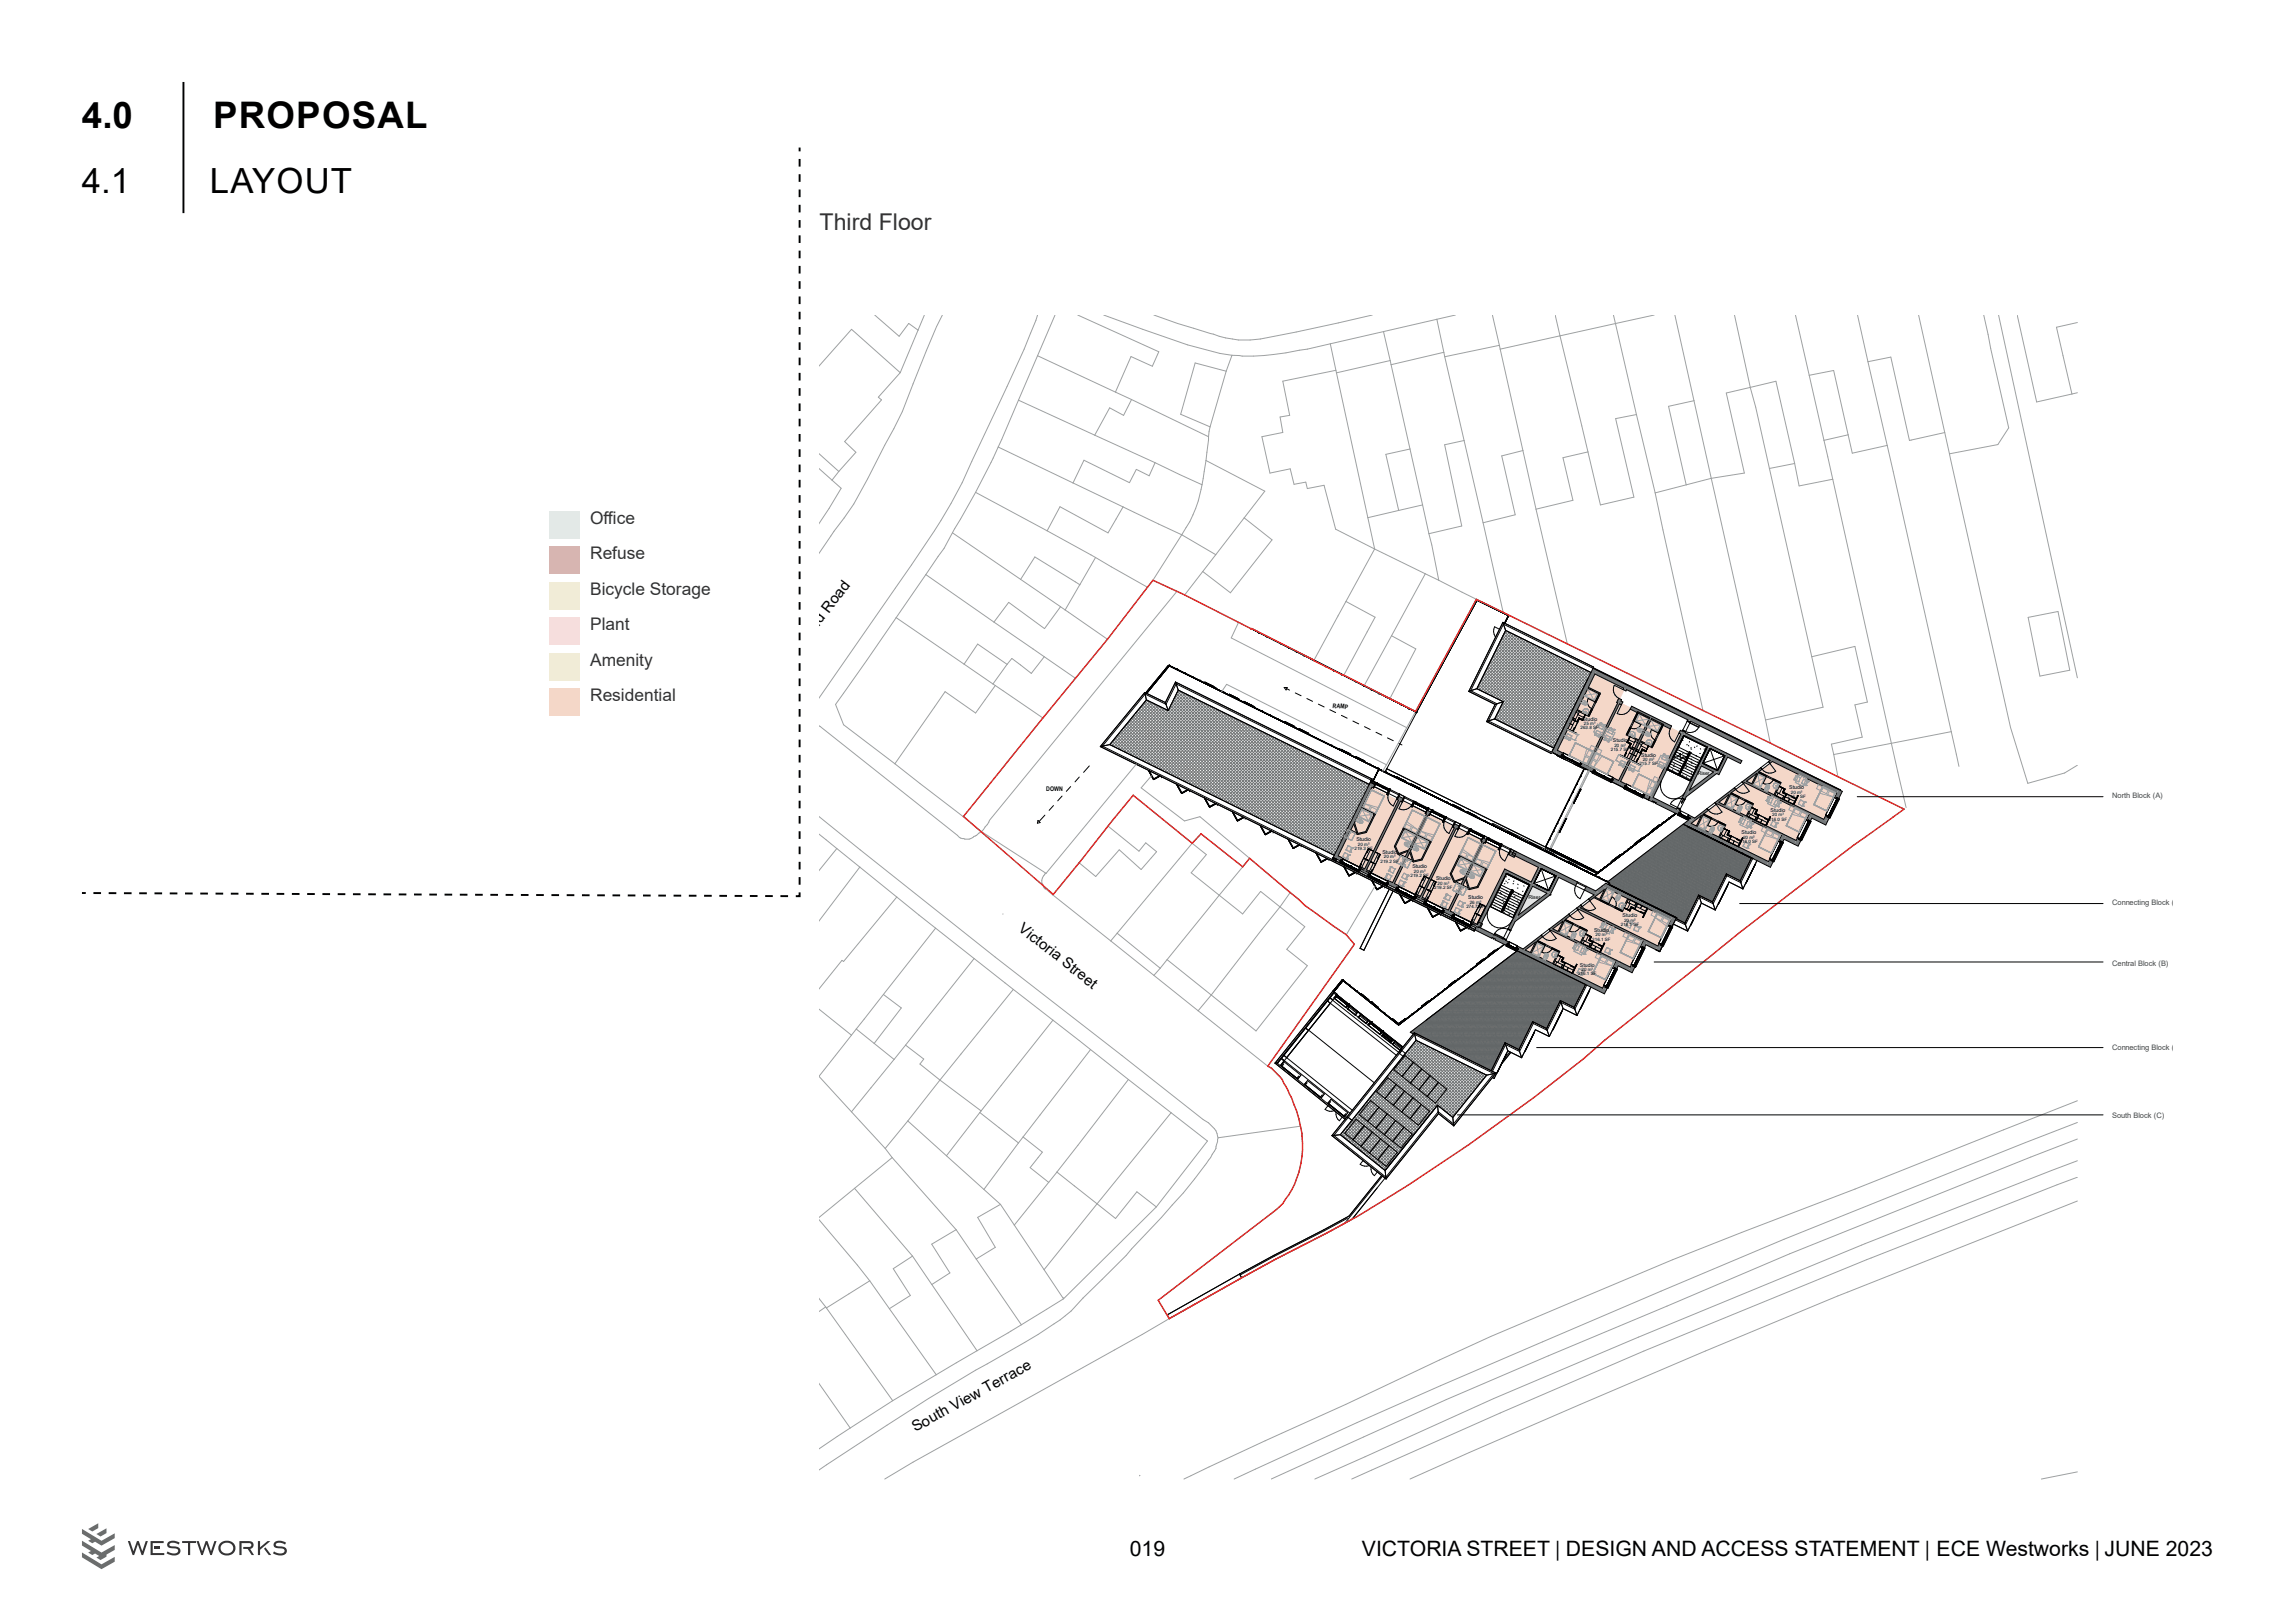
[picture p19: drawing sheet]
<svg xmlns="http://www.w3.org/2000/svg" width="420mm" height="297mm" viewBox="0 0 420 297" stroke-linecap="round" stroke-linejoin="round" font-family="sans-serif">
<defs><g id="words">
<g font-size="6.7">
<text x="15" y="23.4">4.0</text>
<text x="39" y="23.4">PROPOSAL</text>
</g>
<g font-size="6.3">
<text x="15" y="35.3">4.1</text>
<text x="38.4" y="35.3">LAYOUT</text>
</g>
<text font-size="4.2" fill="#333233" x="150" y="42.1">Third Floor</text>
<g font-size="3.9">
<text x="206.8" y="284.8">019</text>
<text x="249.2" y="284.8">VICTORIA STREET | DESIGN AND ACCESS STATEMENT | ECE Westworks | JUNE 2023</text>
</g>
<g font-size="3.2" fill="#333233">
<text x="108" y="95.8">Of</text>
<text x="110.5" y="95.8">f</text>
<text x="110.5" y="95.8">ice</text>
<text x="108" y="102.3">Refuse</text>
<text x="108" y="108.8">Bicycle Storage</text>
<text x="108" y="115.3">Plant</text>
<text x="108" y="121.8">Amenity</text>
<text x="108" y="128.3">Residential</text>
</g>
<g font-size="2.8" fill="#000001">
<text x="143.1" y="123.5" transform="rotate(-53 143.1 123.5)">Culverland Road</text>
<text x="186.2" y="170.2" transform="rotate(38 186.2 170.2)">Victoria Street</text>
<text x="167.5" y="262.1" transform="rotate(-29 167.5 262.1)">South View Terrace</text>
</g>
<g font-size="1.4" fill="#434547">
<text x="386.5" y="146.1">North Block (A)</text>
<text x="386.5" y="165.6">Connecting Block (A-B)</text>
<text x="386.5" y="176.8">Central Block (B)</text>
<text x="386.5" y="192.2">Connecting Block (B-C)</text>
<text x="386.5" y="204.5">South Block (C)</text>
</g>
<g font-size="1.2" fill="#000001">
<text x="243.9" y="129.5" transform="rotate(6 243.9 129.5)">RAMP</text>
<text x="191.5" y="144.7">DOWN</text>
</g>
<g font-size="1" fill="#000001">
<text x="289.6" y="131.9">Studio</text>
<text x="295.2" y="135.8">Studio</text>
<text x="300.4" y="138.4">Studio</text>
<text x="310.7" y="141.8">Riser</text>
<text x="324" y="148.5">Studio</text>
<text x="327.5" y="144.4">Studio</text>
<text x="248.2" y="153.9">Studio</text>
<text x="318.7" y="152.7">Studio</text>
<text x="253" y="156.2">Studio</text>
<text x="258.5" y="158.9">Studio</text>
<text x="262.8" y="161">Studio</text>
<text x="268.7" y="164.5">Studio</text>
<text x="279.7" y="164.5">Riser</text>
<text x="296.9" y="167.8">Studio</text>
<text x="291.7" y="170.5">Studio</text>
<text x="289.1" y="176.9">Studio</text>
</g>
<g font-size=".8" fill="#000001">
<text x="289.2" y="133.5">263.8 SF</text>
<text x="289.9" y="132.7">25 m²</text>
<text x="294.8" y="137.4">215.7 SF</text>
<text x="295.4" y="136.6">20 m²</text>
<text x="300" y="140.1">215.7 SF</text>
<text x="300.6" y="139.3">20 m²</text>
<text x="324.3" y="149.4">20 m²</text>
<text x="327.1" y="146">216.1 SF</text>
<text x="327.7" y="145.2">20 m²</text>
<text x="247.9" y="155.5">219.3 SF</text>
<text x="248.5" y="154.7">20 m²</text>
<text x="318.4" y="154.3">216.0 SF</text>
<text x="319" y="153.5">20 m²</text>
<text x="323.7" y="150.2">216.0 SF</text>
<text x="252.6" y="157.8">219.2 SF</text>
<text x="253.3" y="157.1">20 m²</text>
<text x="258.1" y="160.5">219.2 SF</text>
<text x="258.8" y="159.7">20 m²</text>
<text x="263.1" y="161.9">20 m²</text>
<text x="262.5" y="162.7">219.2 SF</text>
<text x="268.4" y="166.1">274.7 SF</text>
<text x="269" y="165.3">26 m²</text>
<text x="291.4" y="172.1">216.1 SF</text>
<text x="292" y="171.4">20 m²</text>
<text x="296.6" y="169.5">216.1 SF</text>
<text x="297.2" y="168.7">20 m²</text>
<text x="288.8" y="178.5">216.1 SF</text>
<text x="289.4" y="177.7">20 m²</text>
</g>
</g></defs>
<g fill="#333233">
<path d="M30.7 282.3a1.78 1.78 0 0 1 2.2 0l-.2 .3a1.41 1.41 0 0 0-1.7-.1v.3l.2 .1 .6 .1a.89 .89 0 0 1 .9 .2 .89 .89 0 0 1 .3 .9 1.79 1.79 0 0 1-2.5 .1l.2-.3a1.52 1.52 0 0 0 1.9 .1 .55 .55 0 0 0-.2-.6 .55 .55 0 0 0-.6-.1 .99 .99 0 0 1-1.2-.6z"/>
<path d="M33.3 282h2.6v.4h-1.1v2.2h-.4v-2.2h-1.1z"/>
<path d="M36 282h.4l.6 1.9 .6-1.9h.4l.6 1.9 .6-1.9h.4l-.8 2.6h-.3l-.7-2-.7 2h-.3z"/>
<path d="M23.4 282h.4l.6 1.9 .7-1.9h.3l.6 1.9 .7-1.9h.4l-.9 2.6h-.3l-.7-2-.7 2h-.2z"/>
<path d="M50.2 282.3a1.78 1.78 0 0 1 2.2 0l-.2 .3a1.41 1.41 0 0 0-1.7-.1v.3l.2 .1 .6 .1a.89 .89 0 0 1 .9 .2 .89 .89 0 0 1 .2 .9 1.79 1.79 0 0 1-2.4 .1l.1-.3a1.52 1.52 0 0 0 1.9 .1 .55 .55 0 0 0-.1-.6 .55 .55 0 0 0-.6-.1 .99 .99 0 0 1-1.2-.6z"/>
<path d="M28.2 283h1.1v.4h-1.1z"/>
<path d="M27.6 282h2.4v.4h-2.1v1.8h2.2v.4h-2.5z"/>
<path d="M43.8 282h1.8a.72 .72 0 0 1 .8 .6 .72 .72 0 0 1-.6 .8l.7 1.2h-.4l-.8-1.1h-.8v-.4l1.3-.1a.35 .35 0 0 0 0-.6h-1.6v2.2h-.4z"/>
<path d="M47.2 282h.4v1.1l1.4-1.1h.5l-1.9 1.6v1h-.4z"/>
<path d="M48.3 283.4l.3-.2 1 1.4h-.4z"/>
<path d="M40.7 282.6a1.1 1.1 0 0 0 .1 1.5 1.1 1.1 0 0 0 1.6-.1 1.1 1.1 0 0 0-.2-1.5 1.1 1.1 0 0 0-1.5 .1zM40.4 282.3a1.54 1.54 0 0 1 1.9-.2 1.54 1.54 0 0 1 .7 1.7 1.6 1.6 0 0 1-1.8 .8 1.6 1.6 0 0 1-1.2-1.5z"/>
</g>
<g fill="#6b6b6b">
<path d="M15 284.1l3.6 2.2 2.4-1.4v.9l-2.4 1.4-3.6-2.2z"/>
<path d="M15 281.9l3.6 2.2 2.4-1.4v.9l-1.5 .9v.4l-1.1 .6-.8-.5 .6-.3-.8-.4-.5 .3-.8-.5 .5-.3-1.6-1z"/>
<path d="M17.6 280.7l1.9-1v.9l-1.1 .6z"/>
<path d="M16.1 279.8l1.9-1v.8l-1.1 .7z"/>
<path d="M15 279.8l3.6 2.2 2.4-1.4v.9l-2.4 1.3-1.2-.7-.5 .3-.8-.4 .5-.3-1.6-1z"/>
</g>
<path d="M33.6 15v24" fill="none" stroke="#000" stroke-width=".35"/>
<path d="M100.5 93.5h5.5v5h-5.5z" fill="#d9ede5"/>
<path d="M100.5 100h5.5v5h-5.5z" fill="#cfb4b3"/>
<path d="M100.5 106.5h5.5v5h-5.5z" fill="#f6f1de"/>
<path d="M100.5 113h5.5v5h-5.5z" fill="#f4dedd"/>
<path d="M100.5 119.5h5.5v5h-5.5z" fill="#efebc3"/>
<path d="M100.5 126h5.5v5h-5.5z" fill="#efd7c8"/>
<path d="M17.1 163.4l127.8 .6M146.3 161.9v-133.5" fill="none" stroke="#000" stroke-width=".35" stroke-dasharray="1.4 1.4" stroke-linecap="butt"/>
<path d="M146.3 27v.7M15 163.4h.7M146.3 163.3v.7h-.7" fill="none" stroke="#000" stroke-width=".35"/>
<g fill="#75797b">
<path d="M291.5 122.3l.7 .4-7.6 15.3-.6-.4z"/>
<path d="M307.3 148.6l-.2 .4 .2 .1v-.2h-.1h.2l.1-.2zM308.9 149.4l-.1 .2h.1l.1-.1zM308.7 149.6v.2l.1 .1 .1-.1z"/>
</g>
<path d="M275.5 115.4l15.7 7.6-6.8 13.9-10.9-5.4 1.6-3.1-4.8-2.4z" fill="#fff"/>
<g fill="#75797b">
<path d="M331.2 148.7l3.3 1.6-.4 .7-3.2-1.6z"/>
<path d="M326.8 152.9l1.9 .9-.3 .7-1.9-.9z"/>
<path d="M296.5 176.1l1.8 .9-.3 .6-1.8-.9z"/>
<path d="M301.5 172.2l1.9 .9-.3 .7-1.9-.9z"/>
<path d="M293.2 162.1l.7-.5 12.2 6.1-.3 .6z"/>
<path d="M308.8 151.2l.7-.5 14.1 6.9-.3 .7z"/>
<path d="M292.2 122.7l44.3 21.8-.4 .6-44.2-21.8z"/>
<path d="M285 137.3l-.3 .7 .9 .4 .3-.4 .1 .1-.2 .4 .3-.7zM289.3 139.4l-.1 .2 .1 .1-.2 .5 2.3 1.1 .3-.4 .1 .1-.2 .4 .4-.7zM295.1 142.3l-.1 .2 .2 .1-.3 .4 2.3 1.2 .2-.5 .2 .1 .1-.3zM300.9 145.1l-.1 .3h.1l-.2 .5 1 .5 .3-.7z"/>
<path d="M330.9 149.4l-.4 .7 .3 .1 .1-.2 .4 .2 .3-.5zM329 153.3l-.6 1.2 .7 .3 .5-1-.5-.2 .1-.2z"/>
<path d="M336.5 144.5l-.8 1.4 .3 .2 .1-.2 .4 .2 .7-1.3zM334.1 149.2l-.3 .7 .7 .4 .3-.7-.5-.2 .1-.1z"/>
<path d="M326.2 152.5l-.7 1.4 .2 .2 .2-.2 .4 .2 .6-1.2zM323.9 157.1l-.6 1.2 .7 .4 .5-1.1-.4-.2 .1-.2z"/>
<path d="M295.8 175.7l-.7 1.4 .3 .1 .1-.1 .4 .2 .6-1.3zM293.5 180.3l-.2 .5 .7 .4 .1-.4-.4-.2 .1-.2z"/>
<path d="M300.9 171.9l-.7 1.3 .2 .2 .2-.2 .4 .2 .5-1.2zM298.6 176.4l-.6 1.2 .7 .4 .5-1-.5-.3 .1-.1z"/>
<path d="M306.1 167.6l-.9 1.8 .3 .1 .1-.1 .4 .1 .8-1.5zM303.7 172.6l-.6 1.2 .7 .3 .5-1-.5-.2 .1-.2z"/>
<path d="M244.3 156.3l-.3 .6 1.2 .6 .2-.2 .2 .1 .2-.4zM248.9 158.6l-.1 .4h.1l-.1 .3 1.6 .8 .1-.3 .2 .1 .2-.4zM254 161.1l-.1 .4 .2 .1-.2 .2 1.5 .7 .2-.2 .2 .1 .2-.3zM255.8 162.5l-.1 .2zM259.1 163.6l-.1 .4 .1 .1-.1 .2 1.6 .8 .1-.2h.2l.2-.3zM264.3 166.2l-.3 .6 .1-.3 .2 .1-.2 .3 1.6 .7 .1-.2 .2 .1 .2-.4zM269.4 168.7l-.2 .3 .1 .1-.1 .3 .9 .4 .3-.6z"/>
</g>
<path d="M259.1 190.4l13 6.3-6 7.5a.28 .28 0 0 1-.2 .3 .28 .28 0 0 1-.3-.3l-2.1-1.6a.36 .36 0 0 0-.4-.3 .36 .36 0 0 0-.3 .3l-9 11.3a.3 .3 0 0 1-.3 .3 .3 .3 0 0 1-.3-.3l-7.5-5.9a.34 .34 0 0 1-.3-.3 .34 .34 0 0 1 .2-.4z" fill="#fff"/>
<path d="M294 162.5l-1.1 2.1 3.9 2 1.1-2.2zM291.9 164.1l.9 .4 .8-1.7zM289.2 166.1l14.2 7 2.4-4.8-4.2-2-.9 1.6 .7-1.7-3.3-1.7-1.2 2.3-5.2-2.5z" fill="#f4d7c8"/>
<path d="M209.7 128.1h.1l4 1.9 1.9-3.7 34.9 17.2-6.4 13-41.1-20.3z" fill="#fff"/>
<path d="M270.9 169.8l-.3 .7 2.4 1.2 .1-.1 .6 .3-.1 .1 2.1 1 .2-.4h.2l.1-.2zM277.6 173.1l-.1 .2 .2 .1-.1 .3-.2 .2 16.2 8 .4-.7zM277.6 173.7l.1 .1z" fill="#75797b"/>
<g fill="#f4d7c8">
<path d="M261.4 149.1l-1.9 3.8 2.4 1.2-1.6 3.2-1.7 .4-1.2-.6-2.2 4.6 .8 .3-.1 .2 3.2 1.5 .1-.1 .8 .4 6.1-12.5-.3-.2 .1-.3-1.5-.8-.2 .3-.2-.1 .1-.2-2.3-1.2-.2 .2zM259.4 153.1l-1.3 2.6 .7 1.8 1.3-.3 1.5-3.1zM258 156l-.5 1 1 .4z"/>
<path d="M266.5 151.7l-6.2 12.5 3.9 2h.1l.8 .3 2.2-4.5-1.2-.6-.7-1.5 1.1-2.2 .6-1.1 2.3 1.1 1.8-3.7-.2-.1 .2-.3-2.4-1.1-.2 .2-.2-.1 .2-.3-1.6-.8-.2 .3zM267.1 156.8l-1.5 3.1 .6 1.3 1.8-.6 1.3-2.7zM266.4 161.3l1 .5 .5-1z"/>
<path d="M271.6 154.2l-1.9 3.7 2.4 1.2-1.1 2.2-.5 1.1-1.6 .4-1.3-.6-2.2 4.5 .8 .4-.1 .1 3.2 1.6 .1-.1 1 .5 5-10.2 4.8 2.4 1.3-2.7-4.2-2.1-.2 .3-1.1-.6 .1-.3-1.5-.7-.2 .2-.2-.1 .1-.2-2.3-1.2-.2 .3zM269.7 158.1l-1.4 2.6 .7 1.9 1.3-.4 1.5-3zM268.2 161l-.5 1 1 .4z"/>
<path d="M302.2 131.7l-2 3.8 2.1 1.1 1.9-4zM300.2 135.7l-1.7 3.4 1.5 .8h-.1l-1.5-.7-1.8 3.8 5.4 2.7 5.6-11.4-.3-.1 .1-.3-1.6-.8-.1 .3-1.3-.7-2 4.1z"/>
</g>
<path d="M258.1 188.9l19.5-14.9 12.6 6.1-2.1 4.2-2.5-1.2-2.5 5.1-2.6-1.2-2.5 5.1-2.6-1.3-2.5 5.1-14-6.9-.2 .2z" fill="#fff"/>
<path d="M250.5 143.8l.6 .3-6.2 12.5-.6-.3z" fill="#75797b"/>
<path d="M256.3 146.6l-6.2 12.6 .8 .3-.1 .1 3.2 1.6 .1-.1 .7 .4 2.3-4.5-1.3-.6-.6-1.6 1.1-2.2 .6-1.1 2.3 1.2 1.8-3.7-.2-.2 .1-.2-2.3-1.2-.1 .3-.3-.1 .2-.3-1.6-.8-.2 .3zM256.9 151.8l-1.5 3 .6 1.4 1.8-.7 1.3-2.6zM256.2 156.3l1 .5 .5-1z" fill="#f4d7c8"/>
<g fill="#75797b">
<path d="M283.8 170.2l.4-.2 11.6 5.7-.2 .3z"/>
<path d="M314.2 147.1l.4-.3 11.6 5.7-.2 .4z"/>
<path d="M319.3 143.2l.4-.2 11.5 5.7-.2 .3z"/>
<path d="M271.2 154l.4 .2-6.2 12.5-.1-.1-.3-.1z"/>
<path d="M266.1 151.5l.4 .2-6.2 12.5-.4-.2z"/>
<path d="M255.9 146.4l.4 .3-6.2 12.5-.4-.2z"/>
<path d="M261 149l.4 .2-6.2 12.5-.4-.2z"/>
<path d="M275.4 159l.5 .3-5.1 10.4-.6-.2z"/>
<path d="M275.9 159.3l4.3 2.1-.2 .5-4.3-2.1z"/>
<path d="M288.9 166.4l.4-.3 11.6 5.7-.2 .4z"/>
<path d="M290.7 164.5l.1 .1a.19 .19 0 0 0 .1 .2 .19 .19 0 0 0 .2-.1l1.7-1.3-.4-.2zM288.5 166.2l.1 .1a.19 .19 0 0 0 .1 .2 .19 .19 0 0 0 .2-.2l.3-.1a.29 .29 0 0 0 .3-.3 .29 .29 0 0 0-.2-.3zM283.5 170l.1 .1a.19 .19 0 0 0 .1 .2 .19 .19 0 0 0 .2-.1l3.1-2.4a.26 .26 0 0 0 .3-.1 .26 .26 0 0 0-.1-.3l-.1-.1zM278.7 173.6l.5 .2 2.8-2.1a.26 .26 0 0 0 .3-.3 .26 .26 0 0 0-.3-.2z"/>
<path d="M323.6 139.4h.1a.21 .21 0 0 0 .2 .2 .21 .21 0 0 0 .2-.1l.2-.2-.3-.1zM318.8 143.1h.1a.2 .2 0 0 0 .1 .2 .2 .2 0 0 0 .3-.1l2.8-2.2a.27 .27 0 0 0 .3-.1 .27 .27 0 0 0-.1-.3l-.1-.1zM313.8 146.9l.1 .1a.19 .19 0 0 0 .1 .2 .19 .19 0 0 0 .3-.2l3-2.3a.25 .25 0 0 0 .3-.3 .25 .25 0 0 0-.3-.1zM309.5 150.2l.4 .2 2.4-1.9a.27 .27 0 0 0 .3-.2 .27 .27 0 0 0-.3-.3 .27 .27 0 0 0-.3 .2z"/>
<path d="M296.1 128l-.2 .5 .8 .5 .3-.6zM298.6 129.2l-.3 .5 7.4 3.7 .2-.6zM307.5 133.6l-.2 .6 .3 .1 .3-.5z"/>
<path d="M297.1 125.9l-.1 .3 .6 .2 .1-.2zM296.2 127.8l-.1 .2 .6 .3 .1-.3z"/>
<path d="M250.8 143.1l-.3 .6 .9 .5 .3-.6zM254.1 144.8l-.3 .6 .2 .1 .3-.7zM255.9 145.7l-.3 .6 1 .5 .3-.6zM258.5 147l-.3 .6 .3 .1 .2-.6zM261.1 148.3l-.3 .5 .8 .4 .3-.6zM264.3 149.8l-.3 .6 .2 .1 .3-.6zM266.1 150.7l-.3 .6 1 .5 .3-.6zM268.7 152l-.3 .6 .3 .1 .2-.6zM271.3 153.3l-.3 .6 .8 .4 .3-.7zM274.5 154.8l-.3 .6 .2 .1 .3-.6zM276.3 155.7l-.3 .6 1.1 .6 .3-.6z"/>
<path d="M280.2 161.4l-4.2 8.6 .5 .2 4.2-8.5zM275.1 171.8l.5 .3z"/>
</g>
<g fill="#f4d7c8">
<path d="M316.8 145.1l4.1 2-1.1 2.3 3.4 1.6 .8-1.6-.8 1.7 5.5 2.7 2.4-4.8-11.8-5.8zM316.7 145.2l-1 2.1 3.9 2 1-2.1zM314.6 146.8l.9 .5 .9-1.9z"/>
<path d="M311.8 148.9l4 2-1.1 2.3 3.4 1.7 .8-1.6-.7 1.6 5.4 2.8 2.4-4.8-11.7-5.8zM311.7 149.1l-1.1 2.1 3.9 1.9 1.1-2.1zM309.5 150.7l1 .4 .9-1.8z"/>
</g>
<g fill="#75797b">
<path d="M308 150.8l1-.8 .8 .4-1 .8z"/>
<path d="M296 128.6l.4 .2-5.6 11.3-.4-.1z"/>
<path d="M307.6 134.3l.5 .3-5.6 11.3-.5-.2z"/>
<path d="M311.1 139.4l3.2 1.6-.2 .5-3.2-1.6z"/>
<path d="M315.9 137.8l.5 .3-1.8 3.7-.6-.3z"/>
<path d="M301.8 131.5l.4 .2-5.6 11.3-.1-.1-.3-.1z"/>
<path d="M308.4 134.1l4.6 2.2-.2 .6-4.7-2.3z"/>
<path d="M310.9 139.9l-3.1 6.1 .6 .3 2.9-6.1zM306.9 147.8l-.1 .2 .6 .3 .1-.2z"/>
</g>
<g fill="#f4d7c8">
<path d="M291.9 123.3l-1.2 2.5 2.2 1-2.1 4.3-2.2-1.1-1.7 3.4 1.6 .8-.1 .1-1.5-.8-1.9 3.8 5.5 2.7 5.5-11.3-.1-.2 .3-.7 .3 .1 .8-1.6-.3-.1 .1-.3zM290.6 126l-1.9 3.8 2 1 1.9-3.9z"/>
<path d="M321.9 141.2l4.1 2-1.2 2.3 3.4 1.7 .9-1.6-.8 1.6 5.5 2.7 2.3-4.8-11.7-5.7zM321.8 141.4l-1.1 2.1 4 1.9 1-2.1zM319.6 142.9l1 .5 .9-1.9z"/>
<path d="M286.5 168.2l4 2-1.1 2.3 3.4 1.7 .8-1.6-.7 1.7 5.5 2.7 2.3-4.8-11.8-5.8zM286.3 168.4l-1 2.1 3.9 1.9 1.1-2.1zM284.2 170l.9 .4 1-1.8z"/>
<path d="M281.4 172.1l4.1 2-1.2 2.3 3.4 1.7 .9-1.6-.8 1.6 5.5 2.7 2.3-4.8-11.7-5.8zM281.3 172.3l-1.1 2.1 4 1.9 1-2.1zM279.1 173.8l1 .5 .9-1.9z"/>
</g>
<g fill="#75797b">
<path d="M313 136.4l2.9 1.4-.2 .5-2.9-1.4z"/>
<path d="M312.4 136.7l.6 .3-1.4 2.6-.5-.2z"/>
<path d="M316.4 138l2.4 1.2-.3 .5-2.3-1.2z"/>
<path d="M292 163l1.2-.9 .8 .4-1.2 .9z"/>
<path d="M308.9 131.7l-.1 .2 .5 .3 .1-.2zM307.9 133.7l-.3 .6 .6 .3 .3-.7z"/>
</g>
<path d="M294.2 161.4l13.8-10.6 4.6 2.2v.2l.4 .1 .1 .1 .4 .1 .3 .3 .5 .1v.1h.1l2.1 1v.1l.4 .1v.1h.2l.5 .3h.1v.1l.1-.1 .7 .5 1.4 .5v.2l.5 .1v.1h.1l-2 4.2-2.6-1.3-2.5 5.1-2.5-1.2-2.5 5.1-1.7-.8v-.2l-12.4-6.1 .3-.2z" fill="#fff"/>
<g fill="#f4d7c8">
<path d="M296.4 128.8l-5.6 11.3 5.4 2.7 1.9-3.8-1.5-.7v-.1l1.6 .7 1.6-3.4-2.2-1 2-4.1-1.3-.7 .2-.2-.5-.3-1.1-.5-.2 .3zM299.8 130.5l-1.9 3.9 2 1 1.9-3.9z"/>
<path d="M251.1 144.1l-1.9 3.7 2.5 1.2-1.6 3.3-.8 .2a1.43 1.43 0 0 1-1.7-.2l-.5-.2-2.2 4.5 .9 .4-.1 .1 3.2 1.6 .1-.1 .8 .4 6.1-12.6zM249.1 148l-1.2 2.5 .6 2 1.4-.4 1.5-3zM247.7 150.8l-.5 1.1 1.1 .5z"/>
</g>
<g fill="#fff">
<path d="M275.7 159.9l4.1 2.1-1 2-1.9-1v-.1l-.2-.1-.1 .1-1.9-1z"/>
<path d="M276.9 163.1l1.9 .9-.2 .4-1.9-.9z"/>
<path d="M276.7 163.5l1.9 .9-.2 .4-2-.9z"/>
<path d="M276.4 163.9l2 .9-.2 .5-2-1z"/>
<path d="M276.2 164.4l2 .9-.2 .4-2-.9z"/>
<path d="M276 164.8l2 .9-.2 .5-2-1z"/>
<path d="M275.8 165.2l1.9 1-.2 .4-1.9-1z"/>
<path d="M275.6 165.7l1.9 .9-.2 .4-1.9-.9z"/>
<path d="M275.4 166.1l1.9 .9-.2 .5-1.9-1z"/>
<path d="M275.2 166.5l1.9 1-.2 .4-2-.9z"/>
<path d="M273 165.5l1.9 .9-.2 .4-1.9-.9z"/>
<path d="M273.2 165l1.9 1-.2 .4-1.9-1z"/>
<path d="M273.4 164.6l1.9 .9-.2 .5-1.9-1z"/>
<path d="M273.6 164.2l1.9 .9-.2 .4-1.9-.9z"/>
<path d="M273.8 163.7l2 .9-.2 .5-2-1z"/>
<path d="M274 163.3l2 .9-.2 .4-2-.9z"/>
<path d="M274.3 162.8l1.9 1-.2 .4-2-.9z"/>
<path d="M274.5 162.4l1.9 .9-.2 .5-1.9-1z"/>
<path d="M274.7 162l1.9 .9-.2 .4-1.9-.9z"/>
</g>
<path d="M284.7 160.3l.6 .2-1.6 3.2-.3-.4h-.2z" fill="#75797b"/>
<g fill="#fff">
<path d="M308.2 134.7l4.1 2-1 2-1.9-.9v-.1l-.2-.1h-.1l-1.9-.9z"/>
<path d="M309.4 137.8l1.9 .9-.2 .5-1.9-1z"/>
<path d="M309.2 138.2l1.9 1-.2 .4-2-.9z"/>
<path d="M308.9 138.7l2 .9-.2 .5-2-1z"/>
<path d="M308.7 139.1l2 1-.2 .4-2-.9z"/>
<path d="M308.5 139.6l2 .9-.2 .4-2-.9z"/>
<path d="M308.3 140l1.9 .9-.2 .5-1.9-1z"/>
<path d="M308.1 140.5l1.9 .9-.2 .4-1.9-.9z"/>
<path d="M307.9 140.9l1.9 .9-.2 .4-1.9-.9z"/>
<path d="M307.7 141.3l1.9 .9-.2 .5-2-1z"/>
<path d="M305.5 140.2l1.9 1-.2 .4-1.9-.9z"/>
<path d="M305.7 139.8l1.9 .9-.2 .5-1.9-1z"/>
<path d="M305.9 139.4l1.9 .9-.2 .4-1.9-.9z"/>
<path d="M306.1 138.9l1.9 .9-.2 .5-1.9-1z"/>
<path d="M306.3 138.5l1.9 .9-.1 .4-2-.9z"/>
<path d="M307 137.2l1.9 .9-.2 .4-1.9-.9z"/>
<path d="M307.2 136.7l1.9 1-.2 .4-1.9-1z"/>
<path d="M307.3 141.7l2.2 1-.1 .2-2.1-1z"/>
<path d="M306.4 138.5l1.1 .5v-.5l-.3-.2-.2 .2zM307.9 138.7l-.4 .4 .8 .3 .2-.4z"/>
<path d="M307.5 138l-.3 .3 .3 .2zM308 138.5l-.1 .2 .6 .3 .2-.5z"/>
<path d="M306.5 138l-.2 .5h.7l.2-.2zM307.5 138.5l.1 .6 .3-.4z"/>
<path d="M306.8 137.6l-.3 .4 .7 .3 .3-.4zM307.5 138v.5l.4 .2 .1-.2h.6z"/>
</g>
<g fill="#75797b">
<path d="M309.2 144.6l4.4-3.3 .6 .2-5.6 4.3z"/>
<path d="M281.5 158.7l.5 .3-1.3 2.6-.5-.2z"/>
<path d="M280.7 161.7l2.7 1.3-.2 .5-2.7-1.3z"/>
</g>
<g fill="#fff">
<path d="M291.6 141l-.2 .4 .2 .1 .2-.5zM294.9 142.6l-.2 .5 .2 .1 .2-.5z"/>
<path d="M285.8 138.1l-.3 .4 .2 .1 .2-.4zM289.1 139.8l-.2 .4 .2 .1 .2-.5z"/>
</g>
<path d="M297.4 143.8l-.3 .5 .2 .1 .2-.5zM300.7 145.5l-.2 .4 .2 .1 .2-.5z" fill="#fff"/>
<g fill="#fff">
<path d="M325.9 153.9l-.1 .2 .5 .2 .1-.1zM324.2 157.3v.2l.4 .2 .1-.2z"/>
<path d="M331 150.1l-.1 .1 .4 .3 .1-.2zM329.3 153.5l-.1 .1 .5 .2 .1-.1z"/>
<path d="M336.1 146v.1l.4 .2 .1-.1zM334.5 149.3l-.1 .2 .5 .2 .1-.2z"/>
<path d="M295.5 177.1l-.1 .2 .5 .2 .1-.2zM293.9 180.5l-.1 .1 .5 .3v-.2z"/>
<path d="M300.6 173.3l-.1 .1 .5 .2 .1-.1zM298.9 176.6l-.1 .2 .5 .2 .1-.2z"/>
<path d="M305.7 169.4l-.1 .1 .4 .3 .1-.2zM304 172.8l-.1 .1 .5 .2 .1-.1z"/>
</g>
<path d="M311.4 140.2l2.2 1.1-4.4 3.3z" fill="#e6dfee"/>
<path d="M307.1 149l-.1 .1 .2 .1zM308.7 149.8l.1 .2v-.1z" fill="#fff"/>
<g fill="#75797b">
<path d="M325.8 143.1l.1 .2-1.1 2.2-.2-.1z"/>
<path d="M321.5 141.5l.3-.2-1.1 2.2-.1-.1z"/>
<path d="M315.7 150.9h.1l-1.1 2.3-.2-.1z"/>
<path d="M311.4 149.2l.3-.2-1.1 2.2-.2-.1z"/>
<path d="M320.7 147l.2 .1-1.1 2.3-.2-.1z"/>
<path d="M316.4 145.4l.4-.3-1.2 2.2h-.1z"/>
<path d="M256.8 151.5l2.4 1.2-.1 .2-2.4-1.2z"/>
<path d="M256.7 151.7l.2 .1-1.6 3.3-.1-.3z"/>
<path d="M256 156.2l1.8-.7-.1 .3-1.4 .5z"/>
<path d="M255.4 154.9l.7 1.6-.3-.1-.5-1.3z"/>
<path d="M256 156.2l1.2 .6-.1 .2-1-.5z"/>
<path d="M259.5 152.9l2.4 1.1-.1 .2-2.4-1.2z"/>
<path d="M261.6 154.1l.2 .2-1.5 3-.3 .1z"/>
<path d="M258.1 155.7l.6 1.8-.2-.1-.4-1.1-.1-.3z"/>
<path d="M258.4 157.6l1.7-.4-.1 .2-1.2 .3z"/>
<path d="M257.5 157l1.2 .5h-.5l-.8-.4z"/>
<path d="M267 156.6l2.4 1.1-.1 .2-2.4-1.2z"/>
<path d="M266.9 156.8l.2 .1-1.6 3.2-.1-.2z"/>
<path d="M266.2 161.2l1.8-.6-.2 .2-1.3 .5z"/>
<path d="M265.6 159.9l.7 1.6-.2-.1-.6-1.3z"/>
<path d="M266.2 161.3l1.2 .5-.1 .2-1-.5z"/>
<path d="M269.7 157.9l2.4 1.2-.1 .2-2.3-1.2z"/>
<path d="M271.8 159.2l.2 .1-1.5 3.1h-.3z"/>
<path d="M268.3 160.8l.6 1.8-.2-.1-.2-.8-.3-.7z"/>
<path d="M268.6 162.6l1.7-.4-.1 .2-1.2 .4z"/>
<path d="M267.7 162l1.2 .6h-.3l-1-.4z"/>
<path d="M249.2 147.8l2.5 1.2-.1 .2-2.5-1.2z"/>
<path d="M251.4 149.1l.2 .1-1.2 2.4-.3 .7-.3 .1z"/>
<path d="M247.9 150.6l.6 1.9-.2-.1-.5-1.6z"/>
<path d="M248.2 152.6l1.7-.4-.1 .2-1.2 .3z"/>
<path d="M247.2 151.9l1.3 .6h-.3l-1.1-.4z"/>
<path d="M285.3 174l.2 .1-1.2 2.3-.2-.1z"/>
<path d="M281 172.4l.3-.3-1 2.3-.2-.1z"/>
<path d="M290.3 170.2h.2l-1.1 2.3h-.2z"/>
<path d="M286.1 168.5l.3-.2-1.1 2.2-.2-.1z"/>
<path d="M297.9 164.5l.1 .1-1.1 2.2-.2-.1z"/>
<path d="M293.6 162.8l.4-.3-1.1 2.3-.2-.1z"/>
<path d="M291.7 164.3l.2-.2 .8 .5v.1z"/>
<path d="M321.9 141.2l-.1 .2 1.5 .7 .1-.2zM324.6 142.6l-.1 .1 1.2 .6 .1-.2z"/>
<path d="M311.7 149v.1l1.5 .7v-.2zM314.5 150.3l-.1 .1 1.2 .6 .1-.2z"/>
<path d="M316.8 145.1l-.1 .1 1.5 .8 .1-.2zM319.5 146.4v.2l1.2 .6v-.2z"/>
<path d="M281.3 172.1v.2l1.5 .7 .1-.2zM284.1 173.5l-.1 .1 1.2 .6 .1-.2z"/>
<path d="M286.4 168.3l-.1 .1 1.6 .7v-.1zM289.2 169.6l-.1 .1 1.2 .6v-.2z"/>
<path d="M292.9 164.6l-.1 .2 1.5 .7 .1-.1zM295.7 166l-.1 .2 1.2 .5v-.1z"/>
<path d="M277 155.6l-.3 .7 11.7 5.8 .3-.7zM290.3 162.2l-.3 .7 1.7 .8 .7-.5z"/>
<path d="M302 145.7l-.3 .7 .7 .3 .1-.1 .6 .3-.1 .1 4.3 2.1v-.2h-.1h.2l.2-.5zM309 149.1l-.2 .5 .3 .1-.1 .1-.3-.2v.2l.7 .4 .7-.5z"/>
</g>
<path d="M275.9 172.7l-.3 .4 .2 .1 .2-.3-.2-.1 .2-.1zM277.4 173.4v.2h.2zM277.4 173.6l-.2 .3 .2 .1 .1-.3z" fill="#fff"/>
<g fill="#75797b">
<path d="M288.7 129.9l2.2 1-.1 .2-2.2-1.1z"/>
<path d="M290.7 125.8l2.2 1-.1 .2-2.2-1.1z"/>
<path d="M297.7 134.3l2.2 1.1-.1 .1-2.2-1z"/>
<path d="M299.7 130.2l2.2 1.1-.1 .2-2.2-1.1z"/>
<path d="M300.2 135.6l2.2 1v.2l-2.2-1.1z"/>
<path d="M302.2 131.5l2.3 1-.1 .2-2.2-1.1z"/>
<path d="M292.6 127l-.7 1.4 .1 .1 .8-1.5zM291.3 129.7l-.6 1.1 .1 .1h.1l.5-1.1z"/>
<path d="M299.6 130.4l-.7 1.5h.1l.8-1.4zM298.3 133.1l-.6 1.2 .2 .1 .6-1.2z"/>
<path d="M304.2 132.7l-.7 1.4 .1 .1 .7-1.4zM302.8 135.4l-.5 1.2h.2l.5-1.1z"/>
</g>
<path d="M270.6 168.7l.7 .4-.7 1.4-.7-.4z" fill="#75797b"/>
<path d="M258.4 189.2h.3l-.1 .1z" fill="#f0ecc6"/>
<path d="M277.9 167.4l5.4-4.1 .3 .2a.23 .23 0 0 1 .1 .3 .23 .23 0 0 1-.3 .1l-6.1 4.7z" fill="#75797b"/>
<path d="M280.5 162.2l2.6 1.3-5.2 3.9z" fill="#e6dfee"/>
<g fill="none" stroke="#6d7172" stroke-width=".18">
<path d="M273.4 119.7l13 13M273.6 119.3l13 13M273.8 119l13 13M273.9 118.6l13 13M274.1 118.2l13 13M274.3 117.9l13 13M274.5 117.5l13 13M274.7 117.1l13 13M274.8 116.8l13.1 13M275.2 116l13 13M275.4 115.6l13 13.1M275.8 115.5l12.8 12.8"/>
<path d="M275.9 115.5l-.9 .9 13 13M276.3 115.7l-1.8 1.8M276.6 115.9l-2.7 2.7M276.9 116l11.9 11.9M277 116.1l-3.6 3.6M277.4 116.3l-4.5 4.4M277.7 116.4l-5.4 5.4M278 116.6l10.9 10.9M278.1 116.6l-6.3 6.3M278.5 116.8l-7.2 7.2M278.8 117l-8.1 8.1M279.1 117.1l10 10.1"/>
<path d="M279.2 117.2l-8.9 8.9M279.6 117.3l-8.9 8.9M280 117.5l-8.9 8.9M280.2 117.6l9.1 9.2M280.3 117.7l-8.9 8.9M280.7 117.9l-8.9 8.9M281.1 118.1l-8.9 8.9M281.3 118.2l8.2 8.2M281.4 118.3l-8.8 8.9M281.8 118.5l-8.9 8.8M282.2 118.6l-8.9 8.9M282.3 118.7l7.4 7.4-9 9"/>
<path d="M282.5 118.8l-8.8 8.9M282.9 119l-8.9 8.9M283.3 119.2l-8.9 8.9M283.4 119.3l6.5 6.4M283.7 119.4l-8.9 8.8M284 119.6l-9 9 7.4 7.3M284.4 119.7l-9.9 10 4.6 4.6M284.5 119.8l5.5 5.5M284.8 119.9l-10.9 10.8 2 2M203.3 136l.9 .8M203.6 135.6l1.7 1.7M203.8 135.3l2.6 2.6"/>
<path d="M204.1 135l3.3 3.4M204.3 134.7l4.2 4.2M204.6 134.4l5 5.1M204.8 134.1l5.9 5.9M205.1 133.8l6.7 6.8M205.3 133.5l7.6 7.6M205.6 133.2l8.4 8.4M205.8 132.9l9.3 9.3M206.1 132.6l10.1 10.1M206.3 132.3l11 10.9M206.6 132l11.8 11.8M206.8 131.7l12.6 12.6"/>
<path d="M207.1 131.4l13.4 13.5 10.9-10.8M207.3 131.1l14.3 14.3M207.6 130.8l15.1 15.1M207.8 130.5l16 16M208.1 130.2l16.8 16.8M208.3 129.9l17.7 17.7M208.6 129.6l18.5 18.5M208.8 129.3l19.4 19.3M209.1 129l20.2 20.2M209.3 128.7l21.1 21M209.6 128.4l21.9 21.8M209.9 128.1l22.6 22.7"/>
<path d="M210.1 128.2l-2.3 2.3M210.5 128.4l-5.2 5.2M210.8 128.6l-7.7 7.7M211 128.6l22.6 22.7M211.2 128.8l-7.7 7.7M211.6 128.9l-7.7 7.7M211.9 129.1l-7.7 7.7M212 129.2l22.7 22.7M212.3 129.3l-7.7 7.7M212.7 129.5l-7.7 7.7M213.1 129.7l-7.7 7.7M213.1 129.7l22.7 22.7"/>
<path d="M213.4 129.8l-7.7 7.7M213.9 129.9l23 23M214 129.5l24 24M214.2 129.1l24.9 24.9M214.4 128.8l25.8 25.8 9.8-9.9M214.6 128.4l26.7 26.7 7.1-7.1M214.8 128l27.6 27.6 4.4-4.3M214.9 127.6l28.6 28.6M215.1 127.3l29.1 29.1M215.3 126.9l29.1 29.1M215.5 126.5l29.1 29.1-.7 .8M215.8 126.4l-.4 .4"/>
<path d="M216 126.5l28.8 28.8M216.2 126.6l-1.4 1.3M216.6 126.7l-2.3 2.3M216.9 126.9l-10.8 10.8M217 127l28 27.9M217.3 127.1l-10.8 10.8M217.7 127.3l-10.9 10.8M218 127.5l-10.8 10.8M218.1 127.5l27.1 27.1-1.7 1.6M218.4 127.6l-10.8 10.9M218.8 127.8l-10.8 10.9M219.1 128l-10.8 10.8"/>
<path d="M219.2 128.1l26.1 26.1M219.5 128.2l-10.8 10.8M219.9 128.4l-10.8 10.8M220.2 128.6l-10.8 10.8M220.3 128.6l25.2 25.2M220.6 128.8l-10.8 10.8M221 128.9l-10.8 10.8M221.4 129.1l-10.9 10.8M221.4 129.1l24.3 24.3M221.7 129.3l-10.8 10.8M222.1 129.5l-10.8 10.8M222.5 129.7l-10.9 10.8"/>
<path d="M222.5 129.7l23.4 23.4M222.8 129.8l-10.8 10.9M223.2 130l-10.8 10.8M224 130.4l-10.9 10.8M224.3 130.6l-10.8 10.8M225.1 130.9l-10.9 10.9M225.4 131.1l-10.8 10.8M226.2 131.5l-10.8 10.8M226.6 131.7l-10.9 10.8M226.9 131.8l19.7 19.8M226.9 131.9l-10.8 10.8M227.3 132l-10.8 10.9"/>
<path d="M227.7 132.2l-10.9 10.8M228 132.4l18.8 18.8M228 132.4l-10.8 10.8M228.4 132.6l-10.8 10.8M228.8 132.8l-10.8 10.8M229 132.9l18 17.9M229.1 132.9l-10.8 10.9M229.5 133.1l-10.8 10.9M229.9 133.3l-10.8 10.8M230.1 133.5l17.1 17M230.2 133.5l-10.8 10.8M230.6 133.7l-10.8 10.8"/>
<path d="M231 133.9l-10.8 10.8M231.2 134l16.1 16.1M231.7 134.2l-10.8 10.8M232.1 134.4l-10.8 10.8M232.3 134.5l15.2 15.2M232.5 134.6l-10.9 10.8M232.8 134.8l-10.8 10.8M233.2 135l-10.8 10.8M233.4 135.1l14.3 14.3M233.6 135.1l-10.8 10.9M234 135.3l-10.9 10.8M234.3 135.5l-10.8 10.8"/>
<path d="M234.5 135.6l13.4 13.4M234.7 135.7l-10.8 10.8M235.1 135.9l-10.9 10.8M235.4 136.1l-10.8 10.8M235.6 136.1l12.5 12.5M235.8 136.2l-10.8 10.9M236.2 136.4l-10.8 10.8M236.5 136.6l-10.8 10.8M236.7 136.7l11.6 11.5M236.9 136.8l-10.8 10.8M237.3 137l-10.8 10.8M237.7 137.1l-10.9 10.9"/>
<path d="M237.8 137.2l10.6 10.7M238 137.3l-10.8 10.9M238.4 137.5l-10.8 10.8M238.8 137.7l-10.8 10.8M238.9 137.8l9.7 9.7M239.1 137.9l-10.8 10.8M239.5 138.1l-10.8 10.8M239.9 138.3l-10.8 10.8M240 138.3l8.8 8.8M240.2 138.4l-10.8 10.9M240.6 138.6l-10.8 10.8M241 138.8l-10.8 10.8"/>
<path d="M241.1 138.8l7.9 8M241.4 139l-10.9 10.8M241.7 139.2l-10.8 10.8M242.1 139.4l-10.8 10.8M242.2 139.4l7 7M242.5 139.5l-10.9 10.8M242.8 139.7l-10.8 10.8M243.2 139.9l-10.8 10.8M243.3 139.9l6.1 6.1M270.3 126h.1M270.5 125.6l.9 1M270.6 125.3l1.9 1.8"/>
<path d="M270.8 124.9l2.8 2.8M271 124.5l3.7 3.7M271.2 124.2l12.3 12.3M271.4 123.8l13 13M271.5 123.4l13.1 13M271.7 123l13 13.1M271.9 122.7l13 13M272.1 122.3l13 13M272.3 121.9l13 13M272.5 121.6l13 13M272.7 121.2l13 13M272.8 120.8l13.1 13"/>
<path d="M273 120.5l13 13M273.2 120.1l13 13M273.6 131.5l.1 .1M273.7 131.1l1.1 1.1M274.3 130l3.8 3.8M274.7 129.3l5.5 5.6M274.8 128.9l6.5 6.5M284.8 135.9l-.8 .8M285.1 120.1l-11.5 11.5M285.4 134.8l-1.8 1.7M285.5 120.3l-11.5 11.5M285.6 120.3l4.6 4.7-9.9 9.9"/>
<path d="M285.9 120.5l-11.5 11.5M285.9 133.7l-2.6 2.7M286.3 120.6l-11.6 11.6M286.4 132.6l-3.5 3.6M286.6 120.8l-11.5 11.5M286.7 120.9l3.7 3.7M287 131.5l-4.5 4.5M287 121l-11.5 11.5M287.4 121.2l-11.5 11.5M287.5 130.4l-5.4 5.4M287.7 121.4l-11.5 11.5M287.8 121.4l2.8 2.8"/>
<path d="M288.1 129.3l-6.3 6.3M288.1 121.6l-11.5 11.5M288.5 121.7l-11.5 11.5-2.9-2.8M288.6 128.2l-7.2 7.2M288.8 121.9l-11.5 11.5M288.9 122l1.9 1.8M289.1 127.2l-8.1 8.1M289.2 122.1l-11.5 11.5M289.6 122.3l-11.5 11.5M290.3 122.6l-11.5 11.6M290.7 122.8l-11.5 11.5M290.8 123.9l-10.9 10.8"/>
<path d="M291 123.5l-1-1-11.5 11.5M291.2 123.1l-.1-.1-11.5 11.5M212.8 141l10.8-10.8 22.5 22.5M213.9 141.6l10.8-10.8 21.6 21.5M215 142.1l10.8-10.8 20.6 20.7M243.6 140.1l-10.8 10.8M244 140.3l-10.9 10.8M244.3 140.4l-10.8 10.9M244.3 140.4l5.2 5.3M244.7 140.6l-10.8 10.8M245.1 140.8l-10.9 10.8M245.7 153.5l-2.6 2.5"/>
<path d="M245.8 141.2l-10.8 10.8M246.2 141.4l-10.8 10.8M246.2 152.4l-3.4 3.4M246.5 141.5l3.4 3.4M246.5 141.5l-10.8 10.9M246.9 141.7l-10.8 10.8M247.3 141.9l-10.8 10.8M247.3 150.2l-5.3 5.3M247.6 142.1l2.5 2.4M247.7 142.1l-10.9 10.8M247.8 149.1l-6.2 6.2M248 142.3l-10.8 10.8"/>
<path d="M248.4 142.4l-10.8 10.9M248.7 142.6l1.6 1.6M248.8 142.6l-10.8 10.9M248.9 146.9l-8 8M249.1 142.8l-10.8 10.8M249.5 145.8l-9 8.9M249.5 143l-10.8 10.8M249.7 145.3l-4.3-4.3-10.8 10.8M249.8 143.1l.7 .7M249.9 143.2l-10.8 10.8M250.3 143.4l-10.9 10.8M250.5 143.6l-10.7 10.8"/>
<path d="M251.6 199.7l7.5 7.5M251.9 199.4l7.4 7.5M252.1 199.1l7.5 7.5M252.4 198.8l7.4 7.5M252.6 198.5l7.5 7.5M252.9 198.2l7.4 7.5M253.1 197.9l7.5 7.5M253.4 197.6l7.4 7.5M253.6 197.3l7.5 7.4M253.9 197l7.4 7.4M254.1 196.7l7.5 7.4M254.3 197.4l-4 4"/>
<path d="M254.3 196.4l7.5 7.4M254.6 196.1l7.4 7.4M254.8 195.7l7.5 7.5M255.1 195.4l7.4 7.5M255.3 195.1l7.5 7.5M255.6 194.8l7.4 7.5M255.8 194.5l2.9 2.9M256.1 194.2l10 10M256.3 193.9l10 10M256.5 193.6l10.1 10M256.8 193.3l10 10M257 193l10.1 10"/>
<path d="M257.3 192.7l10 10M257.5 192.4l10.1 10M257.8 192.1l10 10M258 191.8l10.1 10M258.3 191.5l10 10M258.5 191.1l10 10.1M258.7 197.4l6.7 6.7M258.8 190.8l10 10.1M259 190.5l10 10M259.5 190.5l-2.5 2.5M259.7 190.6l9.6 9.6M259.9 190.7l-5.1 5.1"/>
<path d="M260.2 190.9l-7.6 7.7M260.6 191.1l-6.3 6.3M260.8 191.2l8.7 8.7M261 191.3l-10.3 10.3M261.4 191.5l-15.6 15.5M261.7 191.6l-16.2 16.2M261.9 191.7l7.9 7.9M262.1 191.8l-16.3 16.3M262.5 192l-16.3 16.3M262.8 192.2l-16.3 16.4M263 192.2l7 7.1M263.2 192.4l-16.4 16.4"/>
<path d="M263.6 192.6l-16.5 16.5M263.9 192.7l-16.5 16.6M264 192.8l6.3 6.2M264.3 192.9l-16.6 16.6M264.7 193.1l-16.7 16.7M265 193.3l-16.7 16.7M265.1 193.3l5.4 5.4M265.4 193.5l-16.8 16.8M265.8 193.7l-16.9 16.8M266.2 193.8l-17 17M266.2 193.9l4.6 4.5M266.5 194l-17 17"/>
<path d="M266.9 194.2l-17.1 17.1M267.3 194.4l-17.2 17.1-4.4-4.4M267.3 194.4l3.7 3.7M267.6 194.6l-17.2 17.2M268 194.7l-17.2 17.3M268.4 194.9l-17.3 17.4M268.4 194.9l2.9 2.9M268.8 195.1l-17.4 17.4M269.1 195.3l-17.4 17.4M269.7 199.7l-4.4 4.4M269.9 195.7l-6.7 6.6M270.2 195.8l-6.7 6.8"/>
<path d="M270.6 196l1.1 1.2M270.6 196l-6.8 6.8M271 196.2l-6.9 6.9M271.4 196.4l-7 6.9M271.5 197.5l-2-2-17.5 17.5M271.7 196.6l.3 .3M271.7 196.6l-7 7M271.9 196.9l-6.9 6.9M245.5 207.4l1.8 1.9M246 206.8l6.9 7M246.2 206.5l7.5 7.5M246.5 206.2l7.4 7.5"/>
<path d="M246.7 205.9l7.5 7.4M247 205.6l7.4 7.4M247.2 205.3l7.5 7.4M247.4 205l7.5 7.4M247.7 204.6l7.5 7.5M247.9 204.3l7.5 7.5M248.2 204l7.5 7.5M248.4 203.7l7.5 7.5M248.7 203.4l7.5 7.5M248.9 203.1l7.5 7.5M249.2 202.8l7.4 7.5M249.4 202.5l7.5 7.5"/>
<path d="M249.7 202.2l7.4 7.5M249.9 201.9l7.5 7.4M250.2 201.6l7.4 7.5M250.4 201.3l.3 .3M250.7 201l7.4 7.4M250.7 201.6l-2.6 2.6M250.7 201.6l7.2 7.1M250.9 200.7l7.5 7.4M251.1 200.4l7.5 7.4M251.4 200l7.5 7.5M255.6 211.6l-2.4 2.4M257.8 208.8l-4.9 4.9"/>
<path d="M260 206.1l-7.4 7.4M262.3 203.3l-10 9.9M267.5 202.4l-1.8 1.9"/>
</g>
<g fill="none" stroke="#000001" stroke-width=".18">
<path d="M286.9 133.5l1.5 .8M287.8 133.8l-.9-.4 1 .5M287.8 133.8l.1 .1M287.8 131.7l.8 .4M288.2 133.2l-.1-.1-.3 .7M288.6 132.1h.1M289 131.5h.1M289 131.5v.1M289.6 131.8l-.6-.4-.4 .7M289.7 131.7l-.7-.3-.4 .7M290.1 130.8l-.5 1M296.6 138.3l1.4 .7"/>
<path d="M296.9 138.4l1.2 .6-.9-.5M297.5 137.8h.1l-.3 .7M297.8 135.9h.1M297.8 135.8l.7 .3-.4 .7M297.8 135.7l.7 .4-.3 .7M298.1 136.7v.1M298.1 136.8l.9 .4M298.3 134.8l-.5 1M298.3 136.1h.1M298.4 136.1v.1M298.4 136.1h-.1M298.5 139.1l1.3 .7"/>
<path d="M298.5 139.3l1.5 .7M299.3 137.4l1 .4M299.8 138.9h-.1l-.4 .7M300 140h.1M300.6 137.2h.1M301.2 137.5h.1M301.2 137.4l-.7-.3-.3 .7M301.7 136.5l-.5 1M306.3 139.8l.1 .1M306.5 138.7v.2M307.3 136.6h.1M307.9 138.7h.1"/>
<path d="M307.9 135.5h.1M308 137.8v.1M308.3 138.9l-.1 .1M308.4 138.6l.1 .1M308.6 139.9l-.1 .1M308.7 136.3h.1M308.7 137.9h.1M308.7 137.5l.1 .1M309 136.4l.1 .1M309.2 135.7l-.1 .1M309.5 137.1h.1M309.5 139.5h.1"/>
<path d="M309.5 136.8l-.1 .1M309.5 138.9l.1 .1M309.7 139.6l-.1 .1M310.1 136.7l.1 .1M310.5 138.3l-.1 .1M310.6 136.5l-.1 .1M310.8 139.4l-.1 .1M311.1 137.9h.1M311.2 137v.1M311.3 138.8h.1M311.8 137.1h.2M243.8 157.3l.6 .3"/>
<path d="M243.9 157.2l.6 .3M248.9 158.7h-.2l.2 .1-.1 .1M249 158.1h.1l-.2 .6M249.5 157.1l1 .4M250.5 155.3l-.3 .7h-.1M250.8 159.7l.1 .1M250.8 159.7h.1M250.8 159.7h.2M250.8 159.7v.1M250.8 157.7l.9 .4M251 142.8l.2 .1M251 142.8l-.1 .1 .6 .3"/>
<path d="M251.2 159.2l-.1-.1-.2 .6M251.3 142.9l.3 .2M251.9 143.2h.1M252.5 156.3l-.3 .7 .1 .1M254.2 144.4h.1M257.1 157l-.7 1.3M257.4 157.1l-.6 1.4M258.9 146.7h.1M261.3 147.9h.1M262.1 148.3h.1M262.1 148.3h-.1M264.5 149.4h.1"/>
<path d="M269.1 151.7h.1M271.5 152.9h.1M272.3 153.3h.1M274.7 154.5h.1M289.2 140.1l-.3 .1 .1 .1M294.9 143.1v-.1l-.1 .1M300.7 145.8h-.1M306.1 140.9v.1M306.3 140.3h.1M307 141h.1M307.1 141.1h.1M307.1 140.9v.1"/>
<path d="M307.4 140.1l.1 .1M307.9 141.9h.1M308.5 140.4l.1 .1M308.6 142.1l.1 .1M308.7 140.3h.1M308.7 149.9v.1M308.7 149.9h.1M309.6 141.4l-.1 .1M310.3 140.3h.1M314.7 153.2l1.6 .9M315.5 151.6l1 .5M315.5 151.6h.1"/>
<path d="M316.1 152.8l.7 .3M316.2 152.7h.1M316.3 154.1l1.8 .8M316.4 152.1l-.3 .7M316.4 152.1h.1M316.5 152.1h.1M316.8 153.1l-.5 1M316.8 153v.1M317.9 153.5v.1l.7 .4M318.6 154l-.5 .9M318.6 153.9v.1M318.9 153.3l-.8 1.6"/>
<path d="M319.8 149.4l1.6 .8M320.6 147.8l1 .4M321.3 148.9h.1M321.4 150.2l1.7 .9M321.5 148.2l-.4 .7 .7 .4M321.5 148.2l-.3 .7 .7 .3M321.8 149.3l-.4 .9M321.9 149.1l-.1 .2M323 149.6l-.1 .1 .7 .4M323.7 150l-.6 1.1M323.9 149.4l-.8 1.7M324.8 145.5l3.4 1.7"/>
<path d="M325.6 143.9l1 .5M326.3 145h.1M326.4 145h.1M326.5 144.4l-.3 .6 .7 .4M326.5 144.4h.1M326.6 144.4l-.4 .6 .7 .4M326.9 145.4l-.5 .9M326.9 145.4h.1M327 145.3l-.1 .1M328 145.8v.1l.7 .3M328.7 146.2l-.5 1M328.7 146.1v.1"/>
<path d="M328.8 145.9l-.6 1.3M329.4 153.7h.1M259 163.8v.1M259.1 163.8l-.2-.1 .2 .1M259.2 163.1l-.1 .6M259.8 162.1l.9 .4M260.7 160.4l-.3 .7-.1-.1M261 164.7v.1M261 164.7l.1 .1M261 164.8v.1M261 162.7l.9 .5M261.4 164.2h-.1l-.3 .5 .2 .1"/>
<path d="M262.7 161.4l-.3 .7h.1M267.3 162l-.7 1.3M267.6 162.2l-.6 1.3M269.2 168.8h.1l-.1 .1M269.2 168.7l.1 .1M269.4 168.2h.1M269.5 168.2l-.2 .6M270 167.1l1 .5M270.9 165.4l-.3 .7h-.1M273.6 165.6l-.1 .1M273.7 164.1h.1M274.5 162.5l-.1 .1"/>
<path d="M274.5 163.3h.1M274.5 165.7h.1M274.8 163.5l-.1 .2M275.1 164.6l-.1 .1M275.1 165.1l.1 .2M275.2 166.9l.1 .1M275.3 161.7h.1M275.3 166.5h.1M275.4 164.1l.1 .1M275.6 161.2l.1 .1M275.7 160.4l-.1 .1M275.7 163l.1 .1"/>
<path d="M276 161.5l-.1 .1M276.1 166.1l-.1 .1M276.1 160.9h.1M276.1 167.3h.1M276.2 165.4l.1 .2M276.3 167.2v.1M276.8 163.3v.1M276.9 161.7h.1M276.9 163.3h.1M276.9 165.7h.1M276.9 163v.1M276.9 163h.1"/>
<path d="M277.1 161.2l-.1 .1M277.2 164.1v.1M277.4 173.9v.1M277.7 162.5h.1M277.7 164.9h.1M277.8 161.8v.1M277.9 163.6v.1M278 165.3v.1M278.7 163.1v.1M278.8 162.1l.1 .1M284.3 176.4l1.7 .8M285.1 174.8l1 .5"/>
<path d="M285.9 175.9h.1M286 177.2l1.7 .9M286.1 175.2l-.4 .7 .7 .4M286.1 175.2l-.3 .7 .6 .4M286.4 176.3l-.4 .9M286.4 176.3h.1M286.5 176.2l-.1 .1M287.5 176.7v.1l.7 .3M288.2 177.1l-.5 1M288.2 177v.1M288.5 176.5l-.8 1.6M290.2 171l1 .4"/>
<path d="M290.9 172h.1M291.1 171.4l-.3 .7 .7 .3M291.1 171.4h.1M291.2 171.4h-.1M291.5 172.4l-.5 1M291.5 172.3v.1M292.6 172.8l-.1 .1 .7 .4M293.3 173.2l-.1 .1M293.6 172.6l-.8 1.6 .4-.9M297.3 166.1l1 .6M298.6 166.1h.1M299.2 166.3l-.7-.3-.3 .7"/>
<path d="M299.2 166.3l-.7-.4-.3 .7M299.2 166.3v.1M299.7 165.3l-.5 1M300.2 166.9l.1-.1 .7 .4M301 167.2l.4-1-.6 1.3M301 167.2l-.1 .1M233.8 194.6l.5 .4M233.8 194.5h.1M234.5 193.7l.5 .4-.5-.4M234.9 193.1l.6 .4M234.9 193.1h.1M238.9 188.1l.6 .5"/>
<path d="M242.9 183.2l.6 .4M242.9 183.2h.1M243.4 182.6l.5 .4M244.1 182.6l.1 .1M244.3 182.4l.1 .1M244.4 182.4h.1M244.4 182.5h.1M244.4 182.3l.1 .1M244.4 182.3h.1M244.4 182.3v.1M244.4 182.3l-.1 .1M244.5 182.4h-.1"/>
<path d="M244.5 182.3h.1M244.5 182.3h-.1M244.5 182.1h.1M244.5 182.3l.1 .1M244.5 182.3l2.1 1.7M244.6 182.3l-.2 .2v-.1M244.6 182.3h.1M244.6 182.3l-.1 .1M244.6 182.1l-.4 .5M244.6 182.1l-.1 .1M244.6 182.2v.2M244.6 182.4h.1"/>
<path d="M244.6 182.2l-.1 .1M244.6 182.4l1.2 .9M244.7 182.4h.1M244.7 182.3h.1M244.7 182.1l-.5 .6 .3-.4M244.7 182.1l-.1 .1M244.7 182.4l.6 .4-.6-.4M244.8 182.4l1 .7M244.8 182.4h.1M244.8 182.4l-.1-.1-.1 .1M244.8 182.4h-.1M245.7 183.2h.1"/>
<path d="M245.7 183.2l.1 .1M245.8 183.3h.1M245.8 183.1h.1M245.8 183.2h-.1M245.8 183.3l.1 .1M245.8 183.1l.1 .1M245.8 183.2h.1M245.8 183.2v.1M245.9 183.4h.1M245.9 183.2h.1M245.9 183.2l.1 .1M245.9 183.2l-.1 .1"/>
<path d="M245.9 183.4l.7 .6M245.9 183.4l.7 .5M245.9 183.3h.1M245.9 183.3v.1M245.9 183.3l.7 .5M246 183.3h.1M246 183.3l.6 .5M246.5 184.2h.1M246.5 184.1l-.2 .3M246.5 184.1v.1M246.5 184.1l.1 .1M246.5 184.1h.1"/>
<path d="M246.5 183.9h.1M246.6 184v.1M246.6 183.8h.1M246.6 184l-.1 .1M246.6 184.1h.1M246.6 184h.1M246.6 183.8v.1M246.6 184.1v.1M246.6 183.8l.1 .1M246.6 184.6h.1M246.6 184.6l1.4 1.1 .5-.5 .5 .4-.4 .6M246.6 184l-.1 .2"/>
<path d="M246.7 184h.1M246.7 184l-.1 .1M246.7 183.9l-.1 .1M246.7 183.8l.3 .3-.4 .5M246.7 183.8v.1M246.8 183.8l-.5 .6 .3-.4M246.8 183.8l-.1 .1M246.8 183.8h-.1M246.9 183.8l4 3.2M246.9 184.3l1.4 1.1M247 184l-.4 .6M247 184.1l1.4 1.1"/>
<path d="M248.5 185.2l-.4 .6M248.9 185.9l1.3 1.1M249 185.7l1.4 1.1M249 185.6l-.4 .5M250.5 186.8v-.1l-.4 .6M250.5 187.4l-.1 .2M250.5 187.3h.1M250.6 187.3h.1M250.6 187.4h.1M250.6 187.2h.1M250.6 187.3v.1M250.7 187.2h.1"/>
<path d="M250.7 187.2h-.1M250.7 187.2l-.1 .1M250.7 187.3h-.1M250.7 187.2l.1 .1M250.7 187.2l2.1 1.6M250.7 187.2l-.1 .2M250.8 187.1l.2 .1M250.8 187.1l-.1 .1M250.8 187.3h.1M250.8 187l-.4-.3-.4 .6M250.8 187v.1M250.9 187.2h.1"/>
<path d="M250.9 187.3l1 .8M250.9 187.3h.1M250.9 187l-.5 .6 .3-.4M250.9 187.2h-.1M250.9 187l-.1 .1M250.9 187h-.1M250.9 187.1l-.1 .2M250.9 187.2l.6 .6-.6-.5M251 187.2h.1M251 187.2l-.1 .1M251 187.2l.9 .8M251.9 188.1h.1"/>
<path d="M251.9 188.2h.1M251.9 188.2h.2M251.9 188.1v.1M252 188.1h.1M252 188.1l-.1 .1M252.1 188.1h.1M252.1 188.2l.7 .6M252.1 188.2h.1M252.1 188.2v.1M252.1 188.1h-.1M252.1 188.3h.1M252.1 188.2l.6 .5"/>
<path d="M252.1 188.2l.7 .5M252.1 188.1v.1M252.7 189h.1M252.7 189v.1M252.7 188.7h.1M252.7 188.8h.1M252.7 188.7v.1M252.7 188.9l-.2 .3M252.8 188.9v.1M252.8 188.7h.1M252.8 188.9l-.1 .1M252.8 188.7l-.1 .1"/>
<path d="M252.8 189h.1M252.8 188.7h-.1M252.8 189l-.1 .1M252.8 188.8l-.3 .4M252.8 188.9h.1M252.8 188.8h.1M252.8 188.8l-.1 .2M252.8 188.8v.1M252.9 188.9h.1M252.9 188.9l-.1 .1M252.9 188.7l-.1 .1M252.9 188.7h.1"/>
<path d="M252.9 188.7l.5 .3M252.9 188.7l3.7 3M253 188.7l3.6 2.9M253 188.6l-.1 .1M253 188.6l-.5 .6M253.2 189.3l1.5 1.2M253.2 189.4l1.4 1.1M253.3 189.3l-.1 .2M253.3 189l-.5 .5M253.3 189.1l-.2 .3 1.5 1.2 .2-.2M253.3 189.1l1.5 1.3M253.4 189l-.5 .6"/>
<path d="M253.4 189l-.1 .1M254.5 190.5l-.1 .2M254.5 190.8h.1M254.6 190.4l-.1 .2M254.7 190.5h.1M254.8 190.2l-.1 .1M254.8 191.1h.1M254.9 190.3l-.4 .5M254.9 190.3l-.1 .1M255 190.8l1.4 1.1M255.1 190.7l1.4 1.1M255.3 190.5l-.5 .6"/>
<path d="M256.6 191.6l-.4 .6"/>
</g>
<g fill="none" stroke="#9da1a2" stroke-width=".18">
<path d="M284 137.7h.1M286.8 134.3h.1M286.8 134.3l-.1 .4M286.9 133.5l1.9 .9M286.9 134.3l.7 .3M286.9 134.3h.1M287.6 134.7h.1M287.6 134.6v.1M287.6 134.7l-.2 .4M288.3 136l3.3 1.6-1.2 2.2-3.2-1.6zM288.8 134.4h.1M290.1 130.4v.1"/>
<path d="M290.1 130.4h.1M290.1 130.5h.1M291.6 137.5l-1.1 2.4M292 137.7l-1.2 2.4M292 137.8l3.3 1.6-1.2 2.3-3.2-1.6zM292.2 133.7h.1M292.2 133.7l-.2 .4M292.3 133.7l.7 .3M292.5 133.1h.1M292.5 133.1l.7 .4M292.7 132.7l-.2 .4M292.9 134h.1"/>
<path d="M293 134.1l-.2 .4M293 134.1h.1M293.2 138.4h.1M293.2 133.5h.1M293.3 133.4h.1M293.5 133l-.3 .5M293.9 134.6l-.1 .3M293.9 134.6h.1M294 134.5h.1M294 134.5l.7 .4M294 134.5l-.1 .1M294.3 134h.1"/>
<path d="M294.3 134l.7 .3M294.5 133.5l-.2 .5M294.7 134.9h.1M294.7 134.9l-.2 .4M295 134.3h.1M295.2 133.9l-.2 .4M296.2 138.1h.1M296.2 138.1l1.9 1M296.7 139.2l-.2 .4M296.7 139.2h.1M296.7 139.2l.7 .3M297.4 139.5h.1"/>
<path d="M297.4 139.5l.1 .1M297.5 139.6h.1M297.5 139.6l-.2 .3M298.4 139.2l1.9 .9M298.5 140l-.3 .4M298.5 140h.1M298.5 140h-.1M298.5 134.6h.1M298.6 134.6h.1M298.6 134.6h-.1M301.6 136.2h.1M301.6 136.1h.1"/>
<path d="M301.7 136.1h.1M301.7 136.2h.1M303.8 139.4l.7 .4M303.8 139.4h.1M303.8 139.4l-.2 .4M304.1 138.8h.1M304.1 138.8l.7 .4M304.3 138.4l-.2 .4M304.5 139.8l-.2 .4M304.5 139.7h.1M304.8 139.2h.1M304.8 139.1v.1"/>
<path d="M305 138.8l-.2 .3M247 152.5h.1M247.1 152.1l.9 .4M249.3 147.8l2.4 1.2M251 144.6l2.3 1.1-1.6 3.3-2.3-1.2zM256.3 156.6l.8 .4-.3-.2-.2 .4M256.4 157.8l-.2 .4M256.8 151.5l2.4 1.2M257.2 158.2l-.2 .4M257.4 157.1l.8 .4M257.7 157.3l-.2 .4M258.5 148.3l2.3 1.1-1.6 3.2-2.3-1.1z"/>
<path d="M259.5 152.9l2.4 1.2M261.2 149.6l2.3 1.1-1.6 3.3-2.3-1.1zM267 156.6l2.4 1.1M268.7 153.3l2.3 1.1-1.6 3.3-2.3-1.1zM269.7 157.9l2.4 1.2M273.7 155.8l-2.3-1.2-1.6 3.3 2.3 1.1M273.7 155.8l-1.6 3.2M294.6 140.9h.1M298.4 140h.1M298.5 140l.6 .3M299.2 140.4h.1M299.2 140.4l-.2 .4"/>
<path d="M299.9 141.7l-1.1 2.3M299.9 141.7l3.2 1.6-1.1 2.3-3.2-1.6M300.3 140.1h.1M303.2 143.3l-1.2 2.3M315.1 151.6v.1M315.1 151.6h.1M315.1 151.7h.1M315.2 151.6v.1M318.6 150.6l.4 .2M318.9 149.8l.4 .2M319 150.8h.1M319 150.7v.1"/>
<path d="M319.3 150h.1M319.4 150h.1M319.4 150v.1M319.4 150.1l-.4 .6M319.6 151h.1M319.6 151v.1M319.6 151.1h.1M319.6 151.1l.4 .2M319.9 150.3h.1M320 150.3h.1M320 150.3l-.4 .7M320 150.3l.4 .2"/>
<path d="M320.2 147.8h.1M320.2 147.7h.1M323.5 151.6l2.3 1.2M323.5 151.7l2.3 1.1-1.6 3.3-2.3-1.2zM323.6 146.7l.4 .2M324 146l.4 .2-.3 .7M324 146.9h.1M324.6 147.2h.1M324.7 147.2h.1M324.7 147.2l.3 .2M325 146.5h.1M325 146.5l-.4 .7"/>
<path d="M325 146.5l.4 .2M325.2 143.9h.1M325.3 143.9h.1M328.5 147.8l2.4 1.2M328.5 147.8l2.3 1.2-1.6 3.2-2.3-1.1zM328.7 142.9l.4 .1M329.1 142.1l.4 .2M329.1 143v.1M329.1 143h.1M329.5 142.3h.1M329.5 142.3l-.4 .8M329.7 143.3h.1"/>
<path d="M329.7 143.3v.1M329.7 143.4l.4 .2M330 142.6l-.3 .7M330.1 142.6h.1M330.1 142.6h-.1M330.1 142.6l.4 .2M333.6 144l2.3 1.1-1.6 3.3-2.3-1.2zM266.5 161.6l.8 .4-.3-.1-.2 .4M266.6 162.8l-.2 .4M267.4 163.2l-.1 .4M268.4 162.6l-.8-.4 .3 .1-.2 .4M284.7 174.8h.1"/>
<path d="M284.8 174.8h.1M288.2 173.8l.4 .1M288.6 173l.4 .2M288.6 173.9h.1M288.7 173.9h.1M288.7 173.9h-.1M289 173.2h.1M289 173.2l-.3 .7M289.2 174.2h.1M289.8 170.9v.1M289.8 170.9h.1M289.8 171h.1"/>
<path d="M289.9 170.9h.1M289.9 170.9l-.1 .1M290 173.7l-.4-.2-.4 .7 .4 .3M293.1 174.8l2.4 1.2M293.1 174.9l2.3 1.1-1.6 3.2-2.3-1.1zM293.3 169.9l.4 .2M293.7 169.1l.3 .2M293.7 170.1h.1M293.7 170v.1M294 169.3h.1M294 169.4h.1M294 169.3v.1"/>
<path d="M294 169.4l-.3 .6M294.3 170.3h.1M294.3 170.3v.1M294.3 170.4h.1M294.3 170.4l.4 .2M294.6 169.6l-.3 .7M294.6 169.6h.1M294.7 169.6h.1M294.7 169.6h-.1M294.7 169.6l.3 .2M297 165.9h.1M297.1 165.9h.1"/>
<path d="M298.2 171l2.2 1.1-1.6 3.3-2.2-1.1zM303.2 167.5h-.1M303.3 167.2l-1.6 3.2 2.3 1.2 1.6-3.3M303.3 167.2l2.3 1.1M303.3 167.2l-.1 .3M305.6 168.3h.1"/>
</g>
<g fill="none" stroke="#636768" stroke-width=".18">
<path d="M296.1 159.9l13.4 6.7M296.2 159.9l13.3 6.6M296.2 159.8l13.4 6.6M296.3 159.8l-.1 .1M296.3 159.7l13.3 6.6M296.4 159.7l13.3 6.5M296.6 159.5l13.2 6.6h-.1l-13.2-6.5M296.7 159.5l13.1 6.5M296.7 159.4l13.1 6.5M296.8 159.4l13.1 6.4M296.9 159.8l-.1 .1M296.9 159.3l13 6.4"/>
<path d="M297 159.2l13 6.4M297.1 159.2l12.9 6.3M297.2 159.1l12.9 6.3M297.2 159.6v.1M297.3 159l12.8 6.3M297.4 159l12.7 6.3M297.4 159v.1M297.4 158.9l12.8 6.3M297.5 159.3l-.1 .1M297.5 160l-.1 .1M297.5 158.8l12.7 6.3M297.6 159.6v.1"/>
<path d="M297.6 158.8l12.7 6.2M297.7 158.9l-.1 .1M297.7 158.7l12.6 6.2M297.8 158.6l12.6 6.2M297.9 158.6l12.5 6.1M298 158.5l12.5 6.1M298 159.7v.1M298.1 158.4l12.4 6.2M298.1 159.4l-.1 .1M298.1 158.4l12.4 6.1M298.1 158.6v.1M298.2 158.3l12.4 6.1"/>
<path d="M298.4 158.2h-.1M298.4 158.2l12.3 6-.1 .1-12.3-6.1M298.4 159.1v.1M298.5 158.5l-.1 .1M298.5 158.1l12.2 6M298.5 159.4v.1M298.6 158l12.2 6M298.6 159.8v.1M298.7 158l12.1 6M298.7 157.9l12.1 6M298.8 158.6v.1M298.8 157.8l14.6 7.2"/>
<path d="M298.9 157.8l14.6 7.1M298.9 158.9v.1M298.9 157.9v.1M298.9 159.1v.1M299 158.3l-.1 .1M299 157.7l14.5 7.1M299 159.4v.1M299.1 157.6l14.5 7.2M299.1 158.2v.1M299.1 159.8v.1M299.2 157.6l14.4 7.1M299.3 157.5l14.3 7.1"/>
<path d="M299.4 157.4l14.3 7.1M299.4 159.4v.1M299.4 157.6v.1M299.4 159.7v.1M299.4 157.4l14.3 7M299.5 158.8v.1M299.5 157.3l14.3 7M299.5 158h.1M299.6 157.2l14.2 7M299.7 157.2l14.1 7M299.8 157.1l14.1 7M299.8 157.1h.1"/>
<path d="M299.9 157.2l-.1 .1M299.9 157l14 7M299.9 158.7l-.1 .1M299.9 159.4l-.1 .1M300 157l14 6.9M300 157.5l-.1 .1M300.1 156.9l13.9 6.9M300.1 158l-.1 .1M300.1 158.4h.1M300.1 159v.1M300.1 156.8l14 6.9M300.2 156.8l13.9 6.8"/>
<path d="M300.2 159.4v.1M300.3 158.7h-.1M300.3 156.7l13.9 6.8M300.3 157.6v.1M300.3 157.9v.1M300.4 156.6l13.8 6.8M300.4 157v.1M300.5 156.6l13.7 6.8M300.6 156.5l13.7 6.8M300.6 159.5h-.1M300.7 156.4l13.6 6.8M300.7 159.7l-.1 .1"/>
<path d="M300.7 158.8h.1M300.7 160h.1M300.7 159.2v.1M300.7 158.4v.1M300.8 156.4l13.6 6.7M300.8 156.8l-.1 .1M300.8 157.6v.1M300.8 156.3l13.6 6.7M300.9 159.1l-.1 .1M300.9 156.2l13.6 6.7M300.9 156.2v.1M301 156.2l13.5 6.6"/>
<path d="M301 156.5v.1M301 157.2v.1M301.1 158.2l-.1 .1M301.1 156.1l13.4 6.6M301.1 157.5v.1M301.2 158.4l-.1 .1M301.2 156l13.4 6.7M301.2 156.8l-.1 .1M301.2 156.1v.1M301.3 156l13.3 6.6M301.3 159.7l-.1 .1M301.3 158.8l-.1 .1"/>
<path d="M301.3 155.9l13.4 6.6M301.4 155.8l13.3 6.6M301.5 157.6l-.1 .1M301.5 155.8l13.3 6.5M301.6 157.9l-.1 .1M301.6 155.7l13.2 6.5M301.6 158.1v.1M301.6 156.9v.1M301.6 159.5v.1M301.6 157.4h.1M301.6 156.6v.1M301.7 155.6l13.1 6.5"/>
<path d="M301.7 155.8h.1M301.7 158.4v.1M301.8 155.6l13.1 6.4M301.8 157.2l-.1 .1M301.8 158.9v.1M301.9 159.2l-.1 .1M301.9 155.5l13 6.5M301.9 159.9l-.1 .1M302 155.4l13 6.5M302 156.3l-.1 .1M302 155.7v.1M302 159.5v.1"/>
<path d="M302 155.4l13 6.4M302.1 158.4l-.1 .1M302.1 156.6l-.1 .1M302.1 158.8l-.1 .1M302.1 155.3l13 6.4M302.2 157.8l-.1 .1M302.2 157v.1M302.2 155.2l12.9 6.4M302.3 155.2l12.9 6.3M302.4 155.1l12.8 6.3M302.4 155.8l-.1 .1M302.5 159.6l-.1 .1"/>
<path d="M302.5 155l12.7 6.3M302.5 159.3l-.1 .1M302.5 156v.1M302.5 156.3v.1M302.5 155.1v.1M302.5 157.7v.1M302.6 158.5l-.1 .1M302.6 155.5l-.1 .1M302.6 155l12.7 6.3M302.6 156.5v.1M302.6 159.9v.1M302.7 154.9l12.6 6.3"/>
<path d="M302.7 155.4v.1M302.7 157v.1M302.7 154.8l12.7 6.3M302.8 157.4l-.1 .1M302.8 158v.1M302.8 159v.1M302.8 154.8l12.6 6.2M302.9 158.4l-.1 .1M302.9 154.7l12.6 6.2M302.9 159.3v.1M302.9 157.7v.1M303 156.6l-.1 .1"/>
<path d="M303 154.8h.1M303 156.9l-.1 .1M303 154.6l12.5 6.2M303.1 159.7l-.1 .1M303.1 154.6l12.4 6.1M303.1 156l-.1 .1M303.1 155.1v.1M303.2 154.5l12.4 6.1M303.2 158.5v.1M303.3 154.5l12.3 6.1M303.4 154.4l12.3 6.1M303.4 158.8h-.1"/>
<path d="M303.4 159l-.1 .1M303.4 157.8l-.1 .1M303.4 158.2v.1M303.4 157.5h.1M303.4 154.3l12.3 6.1M303.4 154.4v.1M303.5 156.6l-.1 .1M303.5 155.9h-.1M303.5 159.2l-.1 .1M303.5 154.3l12.3 6M303.5 158.1v.1M303.5 154.7v.1"/>
<path d="M303.6 159.7l-.1 .1M303.6 154.2l12.2 6M303.6 155.2v.1M303.7 155.5l-.1 .1M303.7 154.1l12.1 6M303.7 156.2v.1M303.7 157.2v.1M303.8 154.1l12.1 5.9M303.8 156.6l-.1 .1M303.8 159.3v.1M303.8 157.5h.1M303.8 159.6v.1"/>
<path d="M303.8 155.8v.1M303.9 154l12 5.9M303.9 154.8h-.1M303.9 155.1l-.1 .1M303.9 158.7v.1M304 153.9l14.5 7.2M304 157.8l-.1 .1M304 154.2l-.1 .1M304 153.9l14.6 7.1M304.1 153.8l14.5 7.1M304.1 156.6v.1M304.2 153.7l14.4 7.1"/>
<path d="M304.3 156.9l-.1 .1M304.3 155.9l-.1 .1M304.3 157.1l-.1 .1M304.3 158.6l-.1 .1M304.3 153.7l14.4 7.1M304.3 159.3v.1M304.3 156.4v.1M304.3 155.6v.1M304.4 154.8l-.1 .1M304.4 154l-.1 .1M304.4 157.4l-.1 .1M304.4 153.6l14.3 7.1"/>
<path d="M304.4 156.2v.1M304.5 153.5l14.3 7.1M304.5 157.9l-.1 .1M304.5 158.2v.1M304.5 158.9v.1M304.6 153.5l14.2 7M304.6 159.9l-.1 .1M304.6 153.7l-.1 .1M304.6 154.4v.1M304.6 159.3v.1M304.6 155.3v.1M304.7 153.4l14.2 7"/>
<path d="M304.7 154.7v.1M304.7 158.5l-.1 .1M304.7 157.5h.1M304.7 153.3l14.2 7M304.7 155.6v.1M304.7 157.8v.1M304.8 154l-.1 .1M304.8 153.3h.1M304.8 153.3l14.1 6.9M304.8 156.9v.1M304.9 156l-.1 .1M304.9 153.2l14.1 6.9"/>
<path d="M305 159.3l-.1 .1M305 153.1l14 6.9M305.1 154.8l-.1 .1M305.1 153.1l14 6.9M305.1 159.6v.1M305.1 159.8v.1M305.1 158.6v.1M305.2 159.1l-.1 .1M305.2 158.3l-.1 .1M305.2 153l13.9 6.9M305.2 155.1l-.1 .1M305.2 155.3l-.1 .1"/>
<path d="M305.2 154.1l-.1 .1M305.2 157.5v.1M305.2 153.8v.1M305.2 156.7v.1M305.2 154.5v.1M305.2 153l.1-.1 13.9 6.9M305.3 159h.1M305.3 155.6h-.1M305.4 152.9l13.8 6.8M305.4 154.4l-.1 .1M305.4 156.1h-.1M305.4 152.8l13.8 6.8"/>
<path d="M305.4 156.4v.1M305.5 157.1h-.1M305.5 158.1h-.1M305.5 152.7l13.8 6.8M305.5 157.4v.1M305.5 153.5v.1M305.6 158.3v.1M305.6 152.7l13.7 6.7M305.6 152.9v.1M305.6 156.7v.1M305.6 155.6v.1M305.7 153.8l-.1 .1"/>
<path d="M305.7 156h-.1M305.7 159.6l-.1 .1M305.7 152.6l13.7 6.8M305.7 158.7v.1M305.8 155l-.1 .1M305.8 154.2l-.1 .1M305.8 152.5l13.6 6.8M305.9 152.5l13.6 6.7M305.9 157.5v.1M306 152.4l13.5 6.7M306 152.9l-.1 .1M306 157.8v.1"/>
<path d="M306 158v.1M306 156.8v.1M306.1 159.4l-.1 .1M306.1 152.3l13.4 6.7M306.1 156.5l-.1 .1M306.1 157.2l-.1 .1M306.1 153.2l-.1 .1M306.1 153.5h.1M306.1 155.6v.1M306.1 154.9v.1M306.1 152.3l13.5 6.6M306.1 158.3v.1"/>
<path d="M306.1 152.7v.1M306.2 153.7v.1M306.2 157.1v.1M306.2 152.2l13.4 6.6M306.2 158.8h.1M306.3 152.6h-.1M306.3 159.1l-.1 .1M306.3 152.1l13.4 6.6M306.3 159.8l-.1 .1M306.3 154.2l-.1 .1M306.3 154.6h.1M306.4 155.2l-.1 .1"/>
<path d="M306.4 152.1l13.3 6.6M306.4 156.2l-.1 .1M306.4 155.6v.1M306.4 159.4v.1M306.5 152l13.3 6.6M306.5 158.3l-.1 .1M306.5 154.8v.1M306.5 156.5l-.1 .1M306.5 158.7l-.1 .1M306.5 152l.1-.1 13.2 6.6M306.5 153.8v.1M306.6 154.1l-.1 .1"/>
<path d="M306.6 157.7l-.1 .1M306.6 156.9v.1M306.6 151.9l13.3 6.5M306.7 153.2l-.1 .1M306.7 152.3l-.1 .1M306.7 151.8l13.2 6.5M306.8 155.7h.1M306.8 151.7l13.1 6.5M306.9 159.5l-.1 .1M306.9 151.7l13.1 6.4M306.9 160h.1M306.9 159.2v.1"/>
<path d="M306.9 155.9v.1M306.9 155h.1M306.9 156.2v.1M307 151.7v-.1l13 6.4M307 158.4h-.1M307 154.6l-.1 .1M307 157.6l-.1 .1M307 155.4l-.1 .1M307 156.4v.1M307 153.8v.1M307 153v.1M307 159.8v.1"/>
<path d="M307.1 151.5l13 6.4M307.1 151.9v.1M307.1 155.3h.1M307.1 156.9v.1M307.2 151.5l12.9 6.4M307.2 157.3h-.1M307.2 157.9v.1M307.2 152.4h.1M307.2 158.9v.1M307.3 151.4l12.9 6.4M307.3 152.7l-.1 .1M307.3 153.4l-.1 .1"/>
<path d="M307.3 158.3v.1M307.3 154.4l-.1 .1M307.3 151.3l12.9 6.4M307.3 159.2v.1M307.4 153.8h-.1M307.4 157.6h-.1M307.4 156.5l-.1 .1M307.4 153v.1M307.4 156.8v.1M307.4 154.6v.1M307.4 151.3l12.8 6.3M307.5 152.3l-.1 .1"/>
<path d="M307.5 152h-.1M307.5 159.6l-.1 .1M307.5 155.9v.1M307.5 151.2l12.8 6.3M307.5 155v.1M307.6 151.3l-.1 .1M307.6 151.1l12.7 6.3M307.7 158.4l-.1 .1M307.7 151.1l12.7 6.2M307.7 153.8v.1M307.8 151l12.6 6.2M307.8 158.6l-.1 .1"/>
<path d="M307.8 158.9l-.1 .1M307.8 157.7l-.1 .1M307.8 157.3v.1M307.8 154.1v.1M307.8 158.1v.1M307.9 153.1l-.1 .1M307.9 154.3l-.1 .1M307.9 150.9l12.6 6.3M307.9 156.5l-.1 .1M307.9 152.8l-.1 .1M307.9 155.7l-.1 .1M307.9 153.6l-.1 .1"/>
<path d="M307.9 159.1l-.1 .1M307.9 151.2v.1M307.9 154.6v.1M307.9 152v.1M308 150.9l12.5 6.2M308 158l-.1 .1M308 159.6l-.1 .1M308 153.4v.1M308 160v.1M308.1 155.1l-.1 .1M308.1 155.4v.1M308.1 156.1v.1"/>
<path d="M308.1 157.1v.1M308.2 150.9l-.1 .1M308.2 151.5l-.1 .1M308.2 156.5v.1M308.2 152.5v.1M308.2 159.2v.1M308.3 155.7l-.1 .1M308.3 157.3l-.1 .1M308.3 159.5l-.1 .1M308.3 151.9l-.1 .1M308.3 154.6v.1M308.3 151.2v.1"/>
<path d="M308.3 152.8v.1M308.3 155v.1M308.4 158.6l-.1 .1M308.4 157.7l-.1 .1M308.4 154.1h.1M308.4 153.2v.1M308.6 156.5l-.1 .1M308.6 152v.1M308.7 156.8l-.1 .1M308.7 157v.1M308.7 155.8v.1M308.7 159.2v.1"/>
<path d="M308.7 155.5v.1M308.7 158.5h.1M308.7 152.2v.1M308.7 156.3v.1M308.7 151.3v.1M308.8 152.5l-.1 .1M308.8 157.3l-.1 .1M308.8 154.7l-.1 .1M308.8 153.9l-.1 .1M308.8 151.7l-.1 .1M308.8 152.7v.1M308.9 156.1l-.1 .1"/>
<path d="M308.9 157.8l-.1 .1M308.9 151.6v.1M308.9 158.1v.1M309 158.8l-.1 .1M309 153.2l-.1 .1M309 159.8l-.1 .1M309 153.6v.1M309 154.3h.1M309 159.2v.1M309 155.2v.1M309.1 158.4v.1M309.1 154.6v.1"/>
<path d="M309.1 157.3v.1M309.2 153.9l-.1 .1M309.2 157.7l-.1 .1M309.2 155.5l-.1 .1M309.2 153.1v.1M309.2 152.8v.1M309.3 156.8l-.1 .1M309.3 155.9l-.1 .1M309.3 152.2v.1M309.4 159.2v.1M309.5 154.7l-.1 .1M309.5 159.5v.1"/>
<path d="M309.5 159.7v.1M309.5 158.5v.1M309.6 158.2l-.1 .1M309.6 155h-.1M309.6 159l-.1 .1M309.6 155.2v.1M309.6 154v.1M309.6 160v.1M309.6 157.4v.1M309.6 153.7v.1M309.6 156.6v.1M309.6 154.4v.1"/>
<path d="M309.7 152.1h-.1M309.7 155.4v.1M309.7 152.8l-.1 .1M309.7 158.8v.1M309.8 154.3l-.1 .1M309.8 155.9v.1M309.9 156.3l-.1 .1M309.9 157h-.1M309.9 157.9l-.1 .1M309.9 151.8h.1M309.9 152.4v.1M310 157.3l-.1 .1"/>
<path d="M310 153.4l-.1 .1M310 156.6v.1M310 158.2v.1M310 152.8v.1M310.1 155.8l-.1 .1M310.1 155.5l-.1 .1M310.1 152l-.1 .1M310.1 153.7l-.1 .1M310.1 159.5h.1M310.1 158.6v.1M310.2 154.9l-.1 .1M310.2 154.1v.1"/>
<path d="M310.3 157.4v.1M310.4 152.8l-.1 .1M310.4 157.7h.1M310.5 157.9l-.1 .1M310.5 156.7l-.1 .1M310.5 156.4l-.1 .1M310.5 159.3l-.1 .1M310.5 153.1v.1M310.5 157.1l-.1 .1M310.5 152.1v.1M310.5 154.8v.1M310.5 153.3v.1"/>
<path d="M310.5 158.2h.1M310.5 155.5v.1M310.6 152.6l-.1 .1M310.6 153.6v.1M310.6 157v.1M310.7 158.6l-.1 .1M310.7 152.4l-.1 .1M310.7 159v.1M310.7 159.7h.1M310.7 154.1v.1M310.8 154.5h-.1M310.8 155.1l-.1 .1"/>
<path d="M310.8 156.1v.1M310.9 159.3l-.1 .1M310.9 155.5l-.1 .1M310.9 158.2v.1M310.9 154.7v.1M310.9 158.6h.1M310.9 156.4v.1M311 153.7l-.1 .1M311 154l-.1 .1M311 157.6v.1M311 156.8v.1M311.1 153.1l-.1 .1"/>
<path d="M311.2 155.5v.1M311.3 159.4l-.1 .1M311.3 159.1v.1M311.3 155.8v.1M311.3 159.8v.1M311.3 154.8v.1M311.4 156.1h-.1M311.4 154.5l-.1 .1M311.4 158.2l-.1 .1M311.4 157.5l-.1 .1M311.4 155.3l-.1 .1M311.4 152.9v.1"/>
<path d="M311.4 156.3v.1M311.4 153.7v.1M311.5 159.7l-.1 .1M311.5 155.1v.1M311.6 156.8l-.1 .1M311.6 157.1v.1M311.6 152.7h.1M311.6 157.8v.1M311.6 158.8v.1M311.7 153.3l-.1 .1M311.7 158.2v.1M311.7 154.3v.1"/>
<path d="M311.8 157.4l-.1 .1M311.8 159.1l-.1 .1M311.8 153.6l-.1 .1M311.8 156.7v.1M311.8 156.4v.1M311.8 152.9v.1M311.8 154.5v.1M311.9 159.5l-.1 .1M311.9 155.8v.1M311.9 154.9v.1M312.1 158.3h-.1M312.1 153.7v.1"/>
<path d="M312.2 158.5l-.1 .1M312.2 158.8h.1M312.2 157.6h.1M312.2 157.2v.1M312.2 158v.1M312.2 154v.1M312.3 153l-.1 .1M312.3 155.6l-.1 .1M312.3 154.2l-.1 .1M312.3 159v.1M312.3 153.5v.1M312.3 156.4l-.1 .1"/>
<path d="M312.4 154.5l-.1 .1M312.4 157.9h-.1M312.4 159.5v.1M312.4 153.3v.1M312.5 155h-.1M312.5 159.9h-.1M312.5 155.3v.1M312.5 156v.1M312.6 157l-.1 .1M312.6 156.4h.1M312.7 159.4l-.1 .1M312.7 159.1l-.1 .1"/>
<path d="M312.7 155.6l-.1 .1M312.7 157.2l-.1 .1M312.7 154.5v.1M312.7 154.9v.1M312.8 158.5l-.1 .1M312.8 157.6v.1M312.8 153.9v.1M313 156.4l-.1 .1M313.1 159.9l-.1 .1M313.1 156.7v.1M313.1 155.7v.1M313.1 158.3v.1"/>
<path d="M313.1 156.9v.1M313.1 159.1v.1M313.1 155.4v.1M313.2 156.2l-.1 .1M313.2 153.8v.1M313.2 157.2v.1M313.2 154.6h.1M313.3 156l-.1 .1M313.3 157.7v.1M313.4 158l-.1 .1M313.4 153.5v.1M313.4 158.7l-.1 .1"/>
<path d="M313.4 159.7v.1M313.4 154.1v.1M313.5 155.1l-.1 .1M313.5 159.1h-.1M313.5 158.3v.1M313.5 159.9v.1M313.5 154.5v.1M313.6 157.2l-.1 .1M313.6 157.6l-.1 .1M313.6 155.4l-.1 .1M313.6 153.8l-.1 .1M313.7 156.7h-.1"/>
<path d="M313.7 155.8v.1M313.8 159.1v.1M313.9 154.6h-.1M313.9 159.4v.1M313.9 158.4v.1M314 159.6l-.1 .1M314 158.1l-.1 .1M314 154.8v.1M314 158.9l-.1 .1M314 155.1v.1M314 153.9v.1M314 156.5v.1"/>
<path d="M314 154.3v.1M314 159.9v.1M314 157.3h.1M314.1 155.3v.1M314.1 158.7v.1M314.2 154.2l-.1 .1M314.2 155.8v.1M314.3 156.2l-.1 .1M314.3 156.8l-.1 .1M314.3 157.8v.1M314.4 157.2l-.1 .1M314.4 159.9v.1"/>
<path d="M314.4 158.1v.1M314.4 156.5v.1M314.5 155.4l-.1 .1M314.5 155.7l-.1 .1M314.5 159.4h.1M314.5 158.5v.1M314.6 154.8l-.1 .1M314.7 157.3v.1M314.8 157.5v.1M314.9 156.6l-.1 .1M314.9 159.2l-.1 .1M314.9 157.8l-.1 .1"/>
<path d="M314.9 157v.1M314.9 160l-.1 .1M314.9 156.3l-.1 .1M314.9 154.7h.1M315 155.4l-.1 .1M315 158l-.1 .1M315 156.9v.1M315.1 158.5l-.1 .1M315.1 158.9v.1M315.1 159.5v.1M315.2 154.4h-.1M315.2 155v.1"/>
<path d="M315.2 156v.1M315.2 159.9v.1M315.3 159.2l-.1 .1M315.3 155.4l-.1 .1M315.3 158.1v.1M315.3 158.4v.1M315.3 156.3v.1M315.3 154.6v.1M315.4 157.5v.1M315.5 156.7h-.1M315.6 160l-.1 .1M315.6 155.4v.1"/>
<path d="M315.7 159.3v.1M315.7 159v.1M315.8 155.7l-.1 .1M315.8 159.7l-.1 .1M315.8 154.7l-.1 .1M315.8 155.9l-.1 .1M315.8 157.4h.1M315.8 155.2v.1M315.8 158.1v.1M315.9 156.2l-.1 .1M315.9 159.6l-.1 .1M316 155l-.1 .1"/>
<path d="M316 156.7l-.1 .1M316 157v.1M316 157.7v.1M316.1 158.7l-.1 .1M316.1 158.1v.1M316.2 157.3l-.1 .1M316.2 159l-.1 .1M316.2 156.3v.1M316.2 156.6v.1M316.3 159.4l-.1 .1M316.3 155.7v.1M316.5 158.1l-.1 .1"/>
<path d="M316.6 158.4v.1M316.6 157.4v.1M316.6 158.6v.1M316.6 157.9v.1M316.6 157.1v.1M316.7 155.5v.1M316.7 156.3v.1M316.7 158.9v.1M316.8 157.7l-.1 .1M316.8 159.4v.1M316.9 159.7l-.1 .1M316.9 155.2v.1"/>
<path d="M316.9 155.9v.1M317 156.9l-.1 .1M317 156.2v.1M317.1 159l-.1 .1M317.1 157.1l-.1 .1M317.1 159.3l-.1 .1M317.1 155.5l-.1 .1M317.2 158.4l-.1 .1M317.2 157.5v.1M317.4 156.3l-.1 .1M317.5 159.8l-.1 .1M317.5 156.6v.1"/>
<path d="M317.5 156.8v.1M317.5 155.6v.1M317.5 158.2v.1M317.6 156.1h-.1M317.6 159l-.1 .1M317.6 157.1h.1M317.7 155.9v.1M317.7 157.6h.1M317.8 157.9l-.1 .1M317.8 158.6v.1M317.8 159.6h.1M317.9 158.9l-.1 .1"/>
<path d="M317.9 159.8v.1M317.9 158.2v.1M318 157.1l-.1 .1M318 157.5l-.1 .1M318.1 156.5v.1M318.2 159v.1M318.4 159.3l-.1 .1M318.4 159.5l-.1 .1M318.4 158.3l-.1 .1M318.4 158.8v.1M318.4 158v.1M318.5 156.4l-.1 .1"/>
<path d="M318.5 157.1l-.1 .1M318.5 159.8l-.1 .1M318.6 158.6l-.1 .1M318.6 156.1v.1M318.7 156.7v.1M318.7 157.7v.1M318.8 157.1l-.1 .1M318.8 159.8v.1M318.8 158v.1M318.8 156.4v.1M318.9 159.2v.1M319 158.4l-.1 .1"/>
<path d="M319.1 157.2h.1M319.3 157.4l-.1 .1M319.3 157.7l-.1 .1M319.3 156.5l-.1 .1M319.3 159.1v.1M319.3 156.9v.1M319.4 157.9l-.1 .1M319.4 156.8v.1M319.5 158.4l-.1 .1M319.5 158.8v.1M319.7 158v.1M319.7 158.3v.1"/>
<path d="M319.8 157.4v.1M320.2 157.2v.1M320.4 157h.1M269.8 180h20M269.8 180v.1M269.9 179.9h19.7M270.1 179.8h19.3M270.2 179.7h19M270.3 179.7v.1M270.3 179.6h18.7M270.5 179.5h18.3M270.6 179.4h18"/>
<path d="M270.6 179.6v.1M270.7 179.3h17.7M270.8 179.9v.1M270.8 179.2h17.4M271 179.1h17M271.1 179.4v.1M271.1 179h.1M271.1 179h16.7M271.2 178.9h16.4M271.4 178.8h16M271.4 179.2v.1M271.5 178.7h15.7"/>
<path d="M271.6 179.8v.1M271.6 178.6h15.4M271.7 179.1v.1M271.7 178.5h15.1M271.7 178.8v.1M271.8 180v.1M271.8 178.6v.1M271.9 178.4h14.7M271.9 179.3v.1M272 178.3h14.4M272 179.5v.1M272.1 178.3h.1"/>
<path d="M272.1 178.2h14.1M272.2 178.1h13.8M272.2 179.7v.1M272.4 178h13.4M272.4 179v.1M272.5 177.9h13.1M272.5 178v.1M272.6 179.6v.1M272.6 177.8h12.8M272.7 178.7v.1M272.7 177.8v.1M272.7 179.9v.1"/>
<path d="M272.8 177.7h12.4M272.8 178.3v.1M272.9 177.6h12.1M273 177.5h11.8M273 178.5v.1M273 179.4v.1M273.1 178.9v.1M273.1 177.4h11.5M273.3 177.3h11.1M273.3 179.2v.1M273.4 178.1v.1M273.4 177.2h10.8"/>
<path d="M273.5 178.4v.1M273.5 177.7v.1M273.5 179.8v.1M273.5 177.1h10.5M273.7 177h10.1M273.7 177v.1M273.7 179.1v.1M273.7 178.8v.1M273.7 177.9v.1M273.7 180v.1M273.8 178.6v.1M273.8 176.9h9.8"/>
<path d="M273.9 177.2v.1M273.9 179.3v.1M273.9 176.8h9.5M274 177.4v.1M274 179.5v.1M274 178.2v.1M274 176.8h9.2M274.2 176.7h8.8M274.2 177.6v.1M274.2 179.7v.1M274.3 176.6h8.5M274.4 176.9v.1"/>
<path d="M274.4 179v.1M274.4 176.5h8.2M274.5 178v.1M274.5 177.5v.1M274.5 179.6v.1M274.6 176.4h7.8M274.6 176.7v.1M274.6 178.7v.1M274.7 177.8v.1M274.7 179.9v.1M274.7 178.3v.1M274.8 176.2h7.2"/>
<path d="M274.9 176.1h6.9M275 176.5v.1M275 178.5v.1M275 177.3v.1M275 179.4v.1M275 176.8v.1M275 178.9v.1M275.1 176h6.5M275.2 175.9h6.2M275.3 177.1v.1M275.3 179.2v.1M275.3 176.1v.1"/>
<path d="M275.3 178.1v.1M275.3 175.8h6M275.4 176.4v.1M275.4 178.4v.1M275.5 177.7v.1M275.5 179.8v.1M275.6 175.6h5.3M275.6 177v.1M275.6 179.1v.1M275.7 176.8h.1M275.7 178.8v.1M275.7 175.5h5"/>
<path d="M275.7 175.9v.1M275.7 176.6v.1M275.7 177.9v.1M275.7 178.6v.1M275.7 180v.1M275.8 175.4h4.7M275.8 177.2v.1M275.8 179.3v.1M276 175.4v.1M276 177.4v.1M276 179.5v.1M276 175.3h4.3"/>
<path d="M276 176.2v.1M276 178.2v.1M276.1 175.2h4M276.2 175.6v.1M276.2 177.6v.1M276.2 179.7v.1M276.2 175.1h3.7M276.3 176.9v.1M276.3 179v.1M276.3 175h3.4M276.5 176v.1M276.5 178v.1"/>
<path d="M276.5 174.9h3M276.5 175.5v.1M276.5 177.5v.1M276.5 179.6v.1M276.6 176.7v.1M276.6 178.7v.1M276.6 174.8h2.7M276.6 175.8v.1M276.6 177.8v.1M276.6 179.9v.1M276.7 176.3v.1M276.7 178.3v.1"/>
<path d="M276.7 174.7h2.4M276.9 174.6h2M276.9 176.5v.1M276.9 178.5v.1M276.9 175.3v.1M276.9 177.3v.1M276.9 179.4v.1M277 174.8v.1M277 176.8v.1M277 178.9v.1M277 174.5h1.7M277.1 174.4h1.4"/>
<path d="M277.2 175.1v.1M277.2 177.1v.1M277.2 179.2v.1M277.2 174.3h1.1M277.3 176.1v.1M277.3 178.1v.1M277.4 174.2h.7M277.4 174.3v.1M277.4 176.4v.1M277.4 178.4v.1M277.4 175.7v.1M277.4 177.7v.1"/>
<path d="M277.4 179.8v.1M277.5 174.1h.4M277.6 175v.1M277.6 177v.1M277.6 179.1v.1M277.6 174.7v.1M277.6 176.8h.1M277.6 178.8v.1M277.6 174h.1M277.7 174.5v.1M277.7 175.9v.1M277.7 176.6v.1"/>
<path d="M277.7 177.9v.1M277.7 178.6v.1M277.7 180v.1M277.8 175.2v.1M277.8 177.2v.1M277.8 179.3v.1M277.9 175.4v.1M277.9 177.4v.1M277.9 179.5v.1M277.9 174.1v.1M277.9 176.2v.1M277.9 178.2v.1"/>
<path d="M278.1 175.6v.1M278.1 177.6v.1M278.1 179.7v.1M278.3 174.9v.1M278.3 176.9v.1M278.3 179v.1M278.4 176v.1M278.4 178v.1M278.5 175.5v.1M278.5 177.5v.1M278.5 179.6v.1M278.6 174.6v.1"/>
<path d="M278.6 176.7v.1M278.6 178.7v.1M278.6 175.8v.1M278.6 176.3v.1M278.6 177.8v.1M278.6 178.3v.1M278.6 179.9v.1M278.9 175.3v.1M278.9 176.5v.1M278.9 177.3v.1M278.9 178.5v.1M278.9 179.4v.1"/>
<path d="M278.9 174.8v.1M278.9 176.8v.1M278.9 178.9v.1M279.2 175.1v.1M279.2 177.1v.1M279.2 179.2v.1M279.2 176.1v.1M279.2 178.1v.1M279.3 176.4v.1M279.3 178.4v.1M279.4 175.7v.1M279.4 177.7v.1"/>
<path d="M279.4 179.8v.1M279.5 175v.1M279.5 177v.1M279.5 179.1v.1M279.6 176.8h.1M279.6 178.8v.1M279.6 175.9v.1M279.6 176.6v.1M279.6 177.9v.1M279.6 178.6v.1M279.6 180v.1M279.7 175.2v.1"/>
<path d="M279.7 177.2v.1M279.7 179.3v.1M279.9 175.4v.1M279.9 177.4v.1M279.9 179.5v.1M279.9 176.2v.1M279.9 178.2v.1M280.1 175.6v.1M280.1 177.6v.1M280.1 179.7v.1M280.2 176.9v.1M280.2 179v.1"/>
<path d="M280.4 176v.1M280.4 178v.1M280.4 175.5v.1M280.4 177.5v.1M280.4 179.6v.1M280.5 176.7v.1M280.5 178.7v.1M280.6 175.8v.1M280.6 176.3v.1M280.6 177.8v.1M280.6 178.3v.1M280.6 179.9v.1"/>
<path d="M280.9 176.5v.1M280.9 177.3v.1M280.9 178.5v.1M280.9 179.4v.1M280.9 176.8v.1M280.9 178.9v.1M281.1 175.7l-5.6 .1M281.1 177.1v.1M281.1 179.2v.1M281.2 176.1v.1M281.2 178.1v.1M281.3 176.4v.1"/>
<path d="M281.3 178.4v.1M281.3 177.7v.1M281.3 179.8v.1M281.5 177v.1M281.5 179.1v.1M281.5 176.8h.1M281.5 178.8v.1M281.6 175.9v.1M281.6 176.6v.1M281.6 177.9v.1M281.6 178.6v.1M281.6 180v.1"/>
<path d="M281.7 177.2v.1M281.7 179.3v.1M281.8 177.4v.1M281.8 179.5v.1M281.8 176.2v.1M281.8 178.2v.1M282 177.6v.1M282 179.7v.1M282.2 176.9v.1M282.2 179v.1M282.2 176.3h-7.5v.1M282.3 178v.1"/>
<path d="M282.4 177.5v.1M282.4 179.6v.1M282.5 176.7v.1M282.5 178.7v.1M282.5 177.8v.1M282.5 178.3v.1M282.5 179.9v.1M282.8 176.5v.1M282.8 177.3v.1M282.8 178.5v.1M282.8 179.4v.1M282.8 176.8v.1"/>
<path d="M282.8 178.9v.1M283.1 177.1v.1M283.1 179.2v.1M283.1 178.1v.1M283.2 178.4v.1M283.3 177.7v.1M283.3 179.8v.1M283.4 177v.1M283.4 179.1v.1M283.5 178.8v.1M283.5 177.9v.1M283.5 180v.1"/>
<path d="M283.5 178.6v.1M283.7 177.2v.1M283.7 179.3v.1M283.8 177.4v.1M283.8 179.5v.1M283.8 178.2v.1M284 177.6v.1M284 179.7v.1M284.2 179v.1M284.3 178v.1M284.3 177.5v.1M284.3 179.6v.1"/>
<path d="M284.4 178.7v.1M284.5 177.8v.1M284.5 178.3v.1M284.5 179.9v.1M284.8 178.5v.1M284.8 179.4v.1M284.8 178.9v.1M285 179.2v.1M285.1 178.1v.1M285.2 178.4v.1M285.2 177.7v.1M285.2 179.8v.1"/>
<path d="M285.4 179.1v.1M285.4 178.8v.1M285.5 177.9v.1M285.5 180v.1M285.5 178.6v.1M285.6 179.3v.1M285.7 179.5v.1M285.8 178.2v.1M285.9 179.7v.1M286.1 179v.1M286.3 179.6v.1M286.4 178.7v.1"/>
<path d="M286.4 179.9v.1M286.4 178.3v.1M286.7 178.5v.1M286.7 179.4v.1M286.7 178.9v.1M287 179.2v.1M287.2 179.8v.1M287.3 179.1v.1M287.4 178.8v.1M287.4 180v.1M287.6 179.3v.1M287.7 179.5v.1"/>
<path d="M287.9 179.7v.1M288.2 179.6v.1M288.4 179.9v.1M288.7 179.4v.1M289.2 179.8v.1M289.4 180v.1M294.2 161.3l14.4 7.1M294.3 161.8l.4 .2M294.3 161.3l14.3 7M294.4 161.8l14.1 6.9M294.4 161.2l14.3 7M294.5 161.1l14.2 7.1"/>
<path d="M294.5 161.7l14 6.9M294.6 161.4l-.1 .1M294.6 161.1l14.2 7M294.6 161.6l14 6.9M294.7 161l14.1 6.9M294.8 160.9l14 7M294.8 161v.1M294.8 162v.1M294.8 160.9l14.1 6.9M294.9 161.3l-.1 .1M294.9 160.8l14 6.9M294.9 162.1h.1"/>
<path d="M295 160.7l14 6.9M295.1 162.2h.1M295.1 160.7l13.9 6.8M295.2 160.6l13.9 6.9M295.2 162.3h.1M295.2 161.4v.1M295.3 160.5l13.8 6.9M295.4 161.7l-.1 .1M295.4 160.5h.1M295.4 160.5l13.7 6.8M295.4 162.3l.1 .1M295.4 161.9l-.1 .1"/>
<path d="M295.4 160.7l-.1 .1M295.4 161.2v.1M295.5 160.4l13.7 6.8M295.5 162.2l-.1 .1M295.5 160.3l13.7 6.8M295.6 162.4v.1M295.6 161l-.1 .1M295.6 160.3l13.7 6.7M295.7 162.5h.1M295.7 160.2l13.6 6.7M295.8 160.1l13.6 6.8M295.8 162.2v.1"/>
<path d="M295.9 160.4l-.1 .1M295.9 162.6h.1M295.9 160.1l13.5 6.7M296 161.6l-.1 .1M296 160l13.4 6.7M296 160.8l-.1 .1M296 162.7h.1M296.2 162.7l.1 .1M296.3 160.1l-.1 .1M296.3 162.3h.1M296.3 161.5v.1M296.3 162.8h.1"/>
<path d="M296.4 160.3l-.1 .1M296.5 162.9h.1M296.5 160.8l-.1 .1M296.5 161.2v.1M296.6 161.8l-.1 .1M296.6 162.8l-.1 .1M296.6 163h.1M296.6 162.2v.1M296.7 161.5v.1M296.7 160.7v.1M296.7 160.4v.1M296.8 163l.1 .1"/>
<path d="M296.9 163.1l.1 .1M297 162.3v.1M297.1 163.2h.1M297.1 162.5v.1M297.1 162.8v.1M297.1 161.6v.1M297.2 161.3l-.1 .1M297.2 162l-.1 .1M297.2 163v.1M297.2 160.4v.1M297.3 163.3h.1M297.3 161.9v.1"/>
<path d="M297.4 163.3l.1 .1M297.5 161l-.1 .1M297.6 160.4h-.1M297.6 163.4v.1M297.6 163.4h.1M297.6 163.1l-.1 .1M297.6 161.3h.1M297.7 162.5v.1M297.7 163.5h.1M297.7 161.7h.1M297.9 163.6h.1M297.9 160.4v.1"/>
<path d="M298 160.7v.1M298 163.7h.1M298.1 162.4h-.1M298.1 160.9l-.1 .1M298.1 163.1l-.1 .1M298.1 160.2l-.1 .1M298.1 161.2v.1M298.2 163.7l.1 .1M298.2 160v.1M298.3 161.7l-.1 .1M298.3 162v.1M298.3 162.7v.1"/>
<path d="M298.3 163.7h.1M298.4 163.8h.1M298.4 163.1v.1M298.5 162.3l-.1 .1M298.5 163.9h.1M298.5 161.6v.1M298.5 161.3v.1M298.6 160.7v.1M298.7 164h.1M298.7 163.1v.1M298.8 164l.1 .1M298.9 163.4l-.1 .1"/>
<path d="M298.9 162.4l-.1 .1M298.9 163.6l-.1 .1M298.9 162.1v.1M298.9 162.9v.1M299 160.5l-.1 .1M299 164.1v.1M299 163.9l-.1 .1M299 161.3l-.1 .1M299.1 162.7l-.1 .1M299.1 164.2h.1M299.2 160.2v.1M299.2 160.9h.1"/>
<path d="M299.2 161.9h.1M299.3 164.3h.1M299.3 161.2v.1M299.3 164v.1M299.4 160.5l-.1 .1M299.4 162.1l-.1 .1M299.4 164.4h.1M299.5 163.4l-.1 .1M299.5 162.5l-.1 .1M299.6 164.4l.1 .1M299.7 161.3l-.1 .1M299.8 164.5h.1"/>
<path d="M299.8 161.6l-.1 .1M299.8 160.6v.1M299.8 163.2v.1M299.8 161.8v.1M299.8 161.1h.1M299.8 160.3v.1M299.8 164v.1M299.9 162.1h.1M299.9 164.6h.1M300 160.9l-.1 .1M300 162.5v.1M300.1 164.6v.1"/>
<path d="M300.1 162.9l-.1 .1M300.1 163.6l-.1 .1M300.1 164.5v.1M300.1 160v.1M300.2 163.9l-.1 .1M300.2 163.2v.1M300.2 164.7l.1 .1M300.2 162.1v.1M300.3 162.5h-.1M300.3 160.3l-.1 .1M300.4 161.5l-.1 .1M300.4 164.8h.1"/>
<path d="M300.4 160.7l-.1 .1M300.5 164v.1M300.5 164.9h.1M300.6 164.3v.1M300.6 163.3v.1M300.7 164.5l-.1 .1M300.7 163l-.1 .1M300.7 165h.1M300.7 163.8h-.1M300.7 161.4v.1M300.7 164.8h.1M300.7 162.1v.1"/>
<path d="M300.8 160.2v.1M300.8 163.6v.1M300.8 165l.1 .1M300.9 160.7v.1M301 161.1l-.1 .1M301 161.7l-.1 .1M301 165.1h.1M301 162.7v.1M301.1 162.1l-.1 .1M301.1 164.8v.1M301.1 161.4h.1M301.1 163v.1"/>
<path d="M301.2 165.2h.1M301.2 160.3l-.1 .1M301.2 160.6l-.1 .1M301.2 164.2v.1M301.2 163.4v.1M301.3 165.3h.1M301.4 162.2h.1M301.5 165.3v.1M301.5 162.4v.1M301.5 161.5v.1M301.5 162.7h.1M301.6 164.1l-.1 .1"/>
<path d="M301.6 161.9l-.1 .1M301.6 164.8l-.1 .1M301.6 161.2h-.1M301.6 165.4l.1 .1M301.6 160.3v.1M301.6 162.9v.1M301.7 161.8v.1M301.7 163.4v.1M301.8 165.5h.1M301.8 163.8v.1M301.8 164.4v.1M301.8 165.4v.1"/>
<path d="M301.9 160.9v.1M301.9 164.8v.1M301.9 165.6h.1M302 164.1l-.1 .1M302 160.2l-.1 .1M302 163v.1M302 163.3v.1M302 161.1v.1M302.1 165.7h.1M302.1 162.4v.1M302.1 161.5v.1M302.2 165.7l.1 .1"/>
<path d="M302.3 164.9h-.1M302.3 160.3v.1M302.4 165.1l-.1 .1M302.4 165.8h.1M302.4 164.2v.1M302.4 165.4v.1M302.4 164.6v.1M302.4 163.9h.1M302.4 160.6v.1M302.5 160.8l-.1 .1M302.5 162.2l-.1 .1M302.5 165.6v.1"/>
<path d="M302.5 160.1v.1M302.5 163l-.1 .1M302.6 165.9h.1M302.6 161.1l-.1 .1M302.6 164.5l-.1 .1M302.7 161.6l-.1 .1M302.7 166h.1M302.7 161.9v.1M302.7 162.6v.1M302.7 163.6v.1M302.8 163h.1M302.8 165.7v.1"/>
<path d="M302.9 166v.1M302.9 162.2l-.1 .1M302.9 163.9h-.1M302.9 161.2h.1M302.9 161.5v.1M303 165.1l-.1 .1M303 164.2l-.1 .1M303 166.1h.1M303 160.6h.1M303.2 166.2h.1M303.2 163l-.1 .1M303.3 163.3l-.1 .1"/>
<path d="M303.3 162.3v.1M303.3 163.5v.1M303.3 164.9v.1M303.3 166.3h.1M303.3 162.8v.1M303.3 165.7v.1M303.3 162v.1M303.4 160.4l-.1 .1M303.4 161.2v.1M303.4 163.8v.1M303.5 162.6l-.1 .1M303.5 164.3v.1"/>
<path d="M303.6 164.6l-.1 .1M303.6 165.3l-.1 .1M303.6 166.3h-.1M303.6 160.1v.1M303.6 160.7v.1M303.7 166.4v.1M303.7 161.7l-.1 .1M303.7 165.7l-.1 .1M303.7 164.9v.1M303.7 161.1v.1M303.7 163.9h.1M303.8 162l-.1 .1"/>
<path d="M303.8 164.2l-.1 .1M303.8 160.4l-.1 .1M303.8 166.5h.1M303.9 163.3h-.1M303.9 162.4l-.1 .1M303.9 166.6h.1M304 165.7v.1M304.1 161.2l-.1 .1M304.1 166.7h.1M304.1 166v.1M304.1 165v.1M304.1 166.2v.1"/>
<path d="M304.2 165.5l-.1 .1M304.2 164.7l-.1 .1M304.2 161.5l-.1 .1M304.2 161.7v.1M304.2 160.5v.1M304.2 163.1v.1M304.2 160.9v.1M304.2 163.9v.1M304.2 166.5v.1M304.2 160.2v.1M304.3 166.7v.1M304.3 162h.1"/>
<path d="M304.3 165.3v.1M304.4 160.8l-.1 .1M304.4 162.4v.1M304.4 166.8h.1M304.5 162.8l-.1 .1M304.5 163.5h-.1M304.5 164.5h.1M304.6 166.9h.1M304.6 163.8l-.1 .1M304.6 166.6v.1M304.6 164.7v.1M304.6 163.1v.1"/>
<path d="M304.7 162l-.1 .1M304.7 160.2l-.1 .1M304.7 162.3l-.1 .1M304.7 166v.1M304.7 167h.1M304.7 165.1v.1M304.8 161.4l-.1 .1M304.8 160.6h.1M304.9 167l.1 .1M304.9 163.9v.1M305 167.1h.1M305 164.2v.1"/>
<path d="M305.1 164.4l-.1 .1M305.1 163.2l-.1 .1M305.1 165.8l-.1 .1M305.1 163.6v.1M305.1 162.9l-.1 .1M305.1 166.6l-.1 .1M305.1 161.3v.1M305.2 162l-.1 .1M305.2 164.6l-.1 .1M305.2 167.2h.1M305.2 160.1v.1M305.2 163.5v.1"/>
<path d="M305.3 165.1l-.1 .1M305.3 165.5v.1M305.3 166.2v.1M305.3 160.6v.1M305.3 167.1v.1M305.4 167.3h.1M305.4 161h-.1M305.4 161.6v.1M305.4 162.6v.1M305.4 166.5v.1M305.5 165.8l-.1 .1M305.5 162l-.1 .1"/>
<path d="M305.5 164.7v.1M305.5 167.3l.1 .1M305.5 162.9v.1M305.5 165.1h.1M305.5 161.2v.1M305.6 160.2l-.1 .1M305.6 160.5l-.1 .1M305.6 164.1v.1M305.7 163.3l-.1 .1M305.7 167.4h.1M305.8 166.6l-.1 .1M305.8 167.5h.1"/>
<path d="M305.8 162v.1M305.9 166.9l-.1 .1M305.9 167.1v.1M305.9 165.9v.1M305.9 166.4h.1M305.9 165.6v.1M306 162.3l-.1 .1M306 162.5l-.1 .1M306 161.4h-.1M306 167.6h.1M306 164l-.1 .1M306 161.8v.1"/>
<path d="M306 167.4h.1M306 164.7v.1M306 161v.1M306.1 160.2l-.1 .1M306.1 162.8l-.1 .1M306.1 166.2l-.1 .1M306.1 167.6l.1 .1M306.1 161.7h.1M306.2 163.3l-.1 .1M306.2 163.7h.1M306.2 164.3v.1M306.2 165.3v.1"/>
<path d="M306.3 167.7l.1 .1M306.3 160.8h.1M306.3 164.7v.1M306.3 167.4v.1M306.4 165.6l-.1 .1M306.4 164h-.1M306.4 160.1l-.1 .1M306.4 162.9v.1M306.4 161v.1M306.4 163.2v.1M306.4 167.8h.1M306.5 166.8l-.1 .1"/>
<path d="M306.5 166l-.1 .1M306.5 162.3v.1M306.6 161.4l-.1 .1M306.6 167.9h.1M306.7 164.7l-.1 .1M306.7 168.1l1.7 .8M306.7 160.2v.1M306.8 168l1.6 .8M306.8 165l-.1 .1M306.8 165.3h.1M306.8 164.1v.1M306.8 166.7v.1"/>
<path d="M306.8 164.5v.1M306.8 167.4v.1M306.8 163.7v.1M306.9 160.5l-.1 .1M306.9 160.7l-.1 .1M306.9 162.9v.1M306.9 162.1l-.1 .1M306.9 165.5v.1M307 161l-.1 .1M307 164.4l-.1 .1M307 166v.1M307.1 166.4l-.1 .1"/>
<path d="M307.1 167l-.1 .1M307.1 161.5l-.1 .1M307.1 168v.1M307.1 161.8v.1M307.1 162.5v.1M307.2 163.5l-.1 .1M307.2 167.4l-.1 .1M307.2 168.3h.1M307.2 162.8v.1M307.2 166.7v.1M307.3 165.6l-.1 .1M307.3 163.7l-.1 .1"/>
<path d="M307.3 165.9l-.1 .1M307.3 162.1l-.1 .1M307.3 161v.1M307.3 161.4v.1M307.4 165l-.1 .1M307.4 164.1v.1M307.4 160.4v.1M307.5 167.5h.1M307.6 162.9l-.1 .1M307.6 167.7v.1M307.7 166.8l-.1 .1M307.7 168l-.1 .1"/>
<path d="M307.7 167.2v.1M307.7 166.5h-.1M307.7 163.2v.1M307.7 163.4v.1M307.7 162.2v.1M307.7 164.8v.1M307.8 161.9l-.1 .1M307.8 165.6l-.1 .1M307.8 168.2l-.1 .1M307.8 162.7l-.1 .1M307.8 161.1v.1M307.8 160.3v.1"/>
<path d="M307.8 163.7v.1M307.8 167.1h.1M307.9 162.5v.1M307.9 164.2v.1M308 164.5l-.1 .1M308 165.2v.1M308 166.2v.1M308.1 160.6l-.1 .1M308.1 161.6l-.1 .1M308.1 165.6h-.1M308.1 168.3v.1M308.1 166.5h.1"/>
<path d="M308.1 168.6v.1M308.1 161v.1M308.1 164.8v.1M308.2 163.7l-.1 .1M308.2 161.9v.1M308.2 164.1l-.1 .1M308.2 160.3v.1M308.2 167.7v.1M308.3 166.8l-.1 .1M308.3 163.1l-.1 .1M308.3 162.3v.1M308.4 165.6v.1"/>
<path d="M308.5 161.1v.1M308.6 165.9l-.1 .1M308.6 166.1l-.1 .1M308.6 164.9l-.1 .1M308.6 167.5l-.1 .1M308.6 165.4v.1M308.6 168.3v.1M308.6 164.6v.1M308.6 161.4h.1M308.6 160.4v.1M308.6 161.6v.1M308.7 163.8l-.1 .1"/>
<path d="M308.7 163l-.1 .1M308.7 166.4l-.1 .1M308.7 160.8l-.1 .1M308.7 160.1h-.1M308.7 165.2v.1M308.7 161.8v.1M308.8 166.9l-.1 .1M308.8 160.7v.1M308.8 167.2v.1M308.8 162.3v.1M308.9 162.7l-.1 .1M308.9 163.3l-.1 .1"/>
<path d="M308.9 164.3v.1M309 163.7l-.1 .1M309 167.5l-.1 .1M309 166.5h.1M309 164.6v.1M309 166.8v.1M309 163v.1M309.1 161.9l-.1 .1M309.1 160.1h-.1M309.1 162.2l-.1 .1M309.1 165.9h.1M309.2 165l-.1 .1"/>
<path d="M309.2 161.3l-.1 .1M309.2 160.4v.1M309.3 163.8v.1M309.5 164.1h-.1M309.5 164.3l-.1 .1M309.5 163.1l-.1 .1M309.5 166.5v.1M309.5 165.7l-.1 .1M309.5 162.8v.1M309.5 163.5v.1M309.6 161.2h-.1M309.6 161.9l-.1 .1"/>
<path d="M309.6 164.5l-.1 .1M309.6 163.4v.1M309.7 165l-.1 .1M309.7 165.4v.1M309.7 160.5v.1M309.8 160.8l-.1 .1M309.8 161.5v.1M309.8 162.5v.1M309.9 161.9v.1M309.9 165.7l-.1 .1M309.9 164.6v.1M309.9 164.9v.1"/>
<path d="M309.9 162.8v.1M310 161.1l-.1 .1M310 160.1h-.1M310 160.4v.1M310 164v.1M310.1 163.2h-.1M310.3 161.9l-.1 .1M310.4 162.2l-.1 .1M310.4 162.4l-.1 .1M310.4 161.2l-.1 .1M310.4 164.6v.1M310.4 160.9v.1"/>
<path d="M310.4 163.9v.1M310.4 161.7v.1M310.5 160.1l-.1 .1M310.5 162.7l-.1 .1M310.6 161.5l-.1 .1M310.6 163.2l-.1 .1M310.6 163.5v.1M310.7 160.6v.1M310.8 160v.1M310.8 163.8v.1M310.8 162.8v.1M310.9 163.1l-.1 .1"/>
<path d="M310.9 160.9l-.1 .1M311 162.2l-.1 .1M311 161.3l-.1 .1M311.2 160.1l-.1 .1M311.2 164h.1M311.3 163.6l-.1 .1M311.3 160.4l-.1 .1M311.3 160.6l-.1 .1M311.3 162.8v.1M311.3 162v.1M311.4 160.9l-.1 .1M311.5 161.4h-.1"/>
<path d="M311.5 161.7v.1M311.6 162.4h-.1M311.6 163.4h-.1M311.6 162.7v.1M311.7 162v.1M311.7 163.6l-.1 .1M311.7 160.9v.1M311.8 161.3l-.1 .1M311.8 164v.1M311.9 160.3l-.1 .1M312 162.8v.1M312.1 163.1v.1"/>
<path d="M312.1 163.3v.1M312.1 162.1v.1M312.2 161.8l-.1 .1M312.2 162.6h-.1M312.2 163.6v.1M312.2 161h.1M312.2 160.2v.1M312.3 162.4v.1M312.3 164.1v.1M312.4 164.4l-.1 .1M312.5 160.5l-.1 .1M312.5 161.5l-.1 .1"/>
<path d="M312.6 160.9l-.1 .1M312.6 163.6l-.1 .1M312.6 160.2h.1M312.6 164v.1M312.6 161.8v.1M312.7 163v.1M312.7 162.2v.1M312.9 161h.1M313 164.8h.1M313 164.5v.1M313 161.2v.1M313.1 161.5l-.1 .1"/>
<path d="M313.1 160.3h-.1M313.1 163.7h-.1M313.1 162.9l-.1 .1M313.1 160.7l-.1 .1M313.1 161.7v.1M313.2 160.6v.1M313.3 162.2l-.1 .1M313.3 162.6v.1M313.3 163.2v.1M313.3 164.2v.1M313.4 163.6v.1M313.5 162.9l-.1 .1"/>
<path d="M313.5 164.5l-.1 .1M313.5 162.1v.1M313.5 161.8v.1M313.6 161.2v.1M313.6 160.3v.1M313.7 163.7v.1M313.9 163.9l-.1 .1M313.9 163l-.1 .1M313.9 162.7h.1M313.9 163.4v.1M314 161.8l-.1 .1M314 161l-.1 .1"/>
<path d="M314.1 163.3l-.1 .1M314.2 160.4l-.1 .1M314.2 160.7v.1M314.2 161.4v.1M314.2 162.4v.1M314.3 161.8v.1M314.4 161l-.1 .1M314.4 162.7h-.1M314.4 160.3v.1M314.7 161.8l-.1 .1M314.8 162.1l-.1 .1M314.8 161.1v.1"/>
<path d="M314.8 160.8v.1M314.8 161.6v.1M315 161.4l-.1 .1M315.2 160.5l-.1 .1M315.3 160.8l-.1 .1M315.7 160.3h.1M316.6 160.1v.1M317 160v.1M317.5 160.1l-.1 .1M317.5 160.6v.1M317.6 160.5h.1M318.1 160.2l-.1 .1"/>
<path d="M318.4 160.9v.1M318.6 160.3h-.1M318.6 160.6v.1M318.8 160.2v.1M258.1 188.9h.1M258.1 188.9h21.5M258.2 189h21.3M258.3 188.8h21.3M258.4 188.7h21.2M258.4 189.1h.4M258.5 188.6h21.2M258.6 189.2h.1"/>
<path d="M258.7 188.5h21M258.8 188.4h21M258.9 188.3v.1M258.9 188.3h20.9M259 189.1h20.5M259 189v.1M259 188.2h20.9M259 188.2h.1M259.1 188.6v.1M259.2 188.1h20.7M259.2 189.2h20.2M259.3 188h20.7"/>
<path d="M259.3 188.8v.1M259.4 189.2v.1h20M259.4 187.9h20.6M259.6 187.8h20.5M259.6 189.4h19.7M259.7 188.4v.1M259.7 187.7h20.4M259.8 189.4h19.5M259.8 188.7v.1M259.8 187.6h20.4M259.8 188v.1M259.9 187.5h20.3"/>
<path d="M260 189.5h19.2M260 189.4h.1M260 189.1v.1M260.1 188.2v.1M260.1 188.9v.1M260.1 187.4h20.2M260.2 189.6h19M260.2 187.3h20.1M260.2 187.5v.1M260.2 189.5v.1M260.3 187.7v.1M260.3 187.2h20.1"/>
<path d="M260.3 188.5v.1M260.4 189.7h18.7M260.5 187.1h19.9M260.5 187.9v.1M260.6 189.8h18.5M260.6 187h19.9M260.7 187.2v.1M260.7 189.3v.1M260.7 186.9h23M260.8 189.9h18.2M260.8 188.3v.1M260.8 186.8h22.9"/>
<path d="M260.9 187.8v.1M260.9 189.8v.1M261 190h18M261 186.9v.1M261 189v.1M261 186.7h22.8M261 188.1v.1M261 188.6v.1M261.1 186.6h22.7M261.2 190.1h17.7M261.2 186.5h22.7M261.3 186.7v.1"/>
<path d="M261.3 188.8v.1M261.3 187.6v.1M261.3 189.6v.1M261.3 187.1v.1M261.3 189.2v.1M261.4 186.4h22.5M261.4 190.2h17.5M261.5 186.3h22.5M261.5 190.3h17.3M261.6 187.4v.1M261.6 189.4v.1M261.6 186.2h22.4"/>
<path d="M261.6 186.3v.1M261.6 188.4v.1M261.7 186.1h22.4M261.7 186.6v.1M261.7 188.7v.1M261.7 190.4h17.1M261.8 188v.1M261.8 190v.1M261.9 186h22.2M261.9 187.3v.1M261.9 189.4h.1M261.9 190.5h16.8"/>
<path d="M262 187v.1M262 189.1v.1M262 185.9h22.2M262 186.1v.1M262 186.8v.1M262 188.2v.1M262 188.9v.1M262 190.2v.1M262.1 185.8h22.1M262.1 190.6h16.6M262.1 187.5v.1M262.1 189.5v.1"/>
<path d="M262.3 185.7h22M262.3 187.7v.1M262.3 189.7v.1M262.3 186.4v.1M262.3 188.5v.1M262.3 190.5v.1M262.4 185.6h21.9M262.5 185.8v.1M262.5 187.9v.1M262.5 189.9v.1M262.5 185.5h21.8M262.5 190.8h16.1"/>
<path d="M262.6 185.4h21.8M262.6 187.2v.1M262.6 189.3v.1M262.7 190.9h12.7M262.8 185.3h21.6M262.8 186.2v.1M262.8 188.3v.1M262.8 190.3v.1M262.8 185.7v.1M262.8 187.8v.1M262.8 189.8v.1M262.9 185.2h21.6"/>
<path d="M262.9 186.9v.1M262.9 189v.1M262.9 191h12.4M263 186v.1M263 186.5v.1M263 188.1v.1M263 188.6v.1M263 190.1v.1M263 190.6v.1M263 185.1h21.5M263.1 191.1h12.2M263.1 185.1h21.5"/>
<path d="M263.3 185.5v.1M263.3 186.7v.1M263.3 187.6v.1M263.3 188.8v.1M263.3 189.6v.1M263.3 190.8v.1M263.3 185h21.3M263.3 185.1h.1M263.3 187.1v.1M263.3 189.2v.1M263.3 191.2h11.9M263.4 184.9h21.3"/>
<path d="M263.5 191.3h11.7M263.5 185.3v.1M263.5 187.4v.1M263.5 189.4v.1M263.5 184.8h21.2M263.6 186.3v.1M263.6 188.4v.1M263.6 190.4v.1M263.7 184.7h21.1M263.7 184.6v.1M263.7 186.6v.1M263.7 188.7v.1"/>
<path d="M263.7 190.7v.1M263.7 191.4h11.4M263.7 185.9v.1M263.7 188v.1M263.7 190v.1M263.8 184.6h21M263.9 185.2v.1M263.9 187.3v.1M263.9 189.4h.1M263.9 191.4v.1M263.9 184.5h21M263.9 191.5h11.2"/>
<path d="M263.9 185v.1M263.9 187v.1M263.9 189.1v.1M263.9 191.1v.1M264 184.8v.1M264 186.1v.1M264 186.8v.1M264 188.2v.1M264 188.9v.1M264 190.2v.1M264 190.9v.1M264 184.4h20.9"/>
<path d="M264.1 185.4v.1M264.1 187.5v.1M264.1 189.5v.1M264.1 191.6h10.9M264.2 184.3h20.8M264.2 185.6v.1M264.2 187.7v.1M264.2 189.7v.1M264.2 184.4v.1M264.2 186.4v.1M264.2 188.5v.1M264.2 190.5v.1"/>
<path d="M264.3 184.2h20.7M264.3 191.7h10.7M264.4 185.8v.1M264.4 187.9v.1M264.4 189.9v.1M264.4 184.1h20.7M264.5 191.8h10.4M264.6 184h20.5M264.6 185.1v.1M264.6 187.2v.1M264.6 189.3v.1M264.6 191.3v.1"/>
<path d="M264.7 183.9h20.5M264.7 191.9h10.2M264.7 184.2v.1M264.7 186.2v.1M264.7 188.3v.1M264.7 190.3v.1M264.8 185.7v.1M264.8 187.8v.1M264.8 189.8v.1M264.8 191.9h.1M264.8 183.8h20.4M264.9 184.9v.1"/>
<path d="M264.9 186.9v.1M264.9 189v.1M264.9 191v.1M264.9 192h10M264.9 184v.1M264.9 184.5v.1M264.9 186v.1M264.9 186.5v.1M264.9 188.1v.1M264.9 188.6v.1M264.9 190.1v.1M264.9 190.6v.1"/>
<path d="M264.9 183.7h20.4M265.1 183.6h20.2M265.1 192.1h9.7M265.2 183.5h20.2M265.2 183.5v.1M265.2 184.7v.1M265.2 185.5v.1M265.2 186.7v.1M265.2 187.6v.1M265.2 188.8v.1M265.2 189.6v.1M265.2 190.8v.1"/>
<path d="M265.2 191.7v.1M265.2 185.1h.1M265.2 187.1v.1M265.2 189.2v.1M265.2 191.2v.1M265.3 192.2h9.5M265.3 183.4h20.1M265.5 185.3v.1M265.5 187.4v.1M265.5 189.4v.1M265.5 191.5v.1M265.5 184.3v.1"/>
<path d="M265.5 186.3v.1M265.5 188.4v.1M265.5 190.4v.1M265.6 183.2h19.9M265.6 184.6v.1M265.6 186.6v.1M265.6 188.7v.1M265.6 190.7v.1M265.7 183.9v.1M265.7 185.9v.1M265.7 188v.1M265.7 190v.1"/>
<path d="M265.7 192.1v.1M265.7 183.1h23M265.7 192.4h9M265.8 183.2v.1M265.8 185.2v.1M265.8 187.3v.1M265.8 189.4h.1M265.8 191.4v.1M265.8 183h23M265.9 183h.1M265.9 185v.1M265.9 187v.1"/>
<path d="M265.9 189.1v.1M265.9 191.1v.1M265.9 192.5h8.7M265.9 184.1v.1M265.9 184.8v.1M265.9 186.1v.1M265.9 186.8v.1M265.9 188.2v.1M265.9 188.9v.1M265.9 190.2v.1M265.9 190.9v.1M265.9 192.3v.1"/>
<path d="M266 182.9h22.8M266.1 183.4v.1M266.1 185.4v.1M266.1 187.5v.1M266.1 189.5v.1M266.1 191.6v.1M266.1 182.8h22.8M266.1 192.6h8.5M266.2 183.6v.1M266.2 185.6v.1M266.2 187.7v.1M266.2 189.7v.1"/>
<path d="M266.2 191.8v.1M266.2 184.4v.1M266.2 186.4v.1M266.2 188.5v.1M266.2 190.5v.1M266.2 192.6h.1M266.2 182.7h22.7M266.3 192.7h8.2M266.4 182.6h22.6M266.4 183.8v.1M266.4 185.8v.1M266.4 187.9v.1"/>
<path d="M266.4 189.9v.1M266.4 192v.1M266.5 182.5h22.5M266.5 192.8h8M266.5 183.1v.1M266.5 185.1v.1M266.5 187.2v.1M266.5 189.3v.1M266.5 191.3v.1M266.6 182.4h22.4M266.7 184.2v.1M266.7 186.2v.1"/>
<path d="M266.7 188.3v.1M266.7 190.3v.1M266.7 192.4v.1M266.7 192.9h7.7M266.7 183.7v.1M266.7 185.7v.1M266.7 187.8v.1M266.7 189.8v.1M266.7 191.9v.1M266.7 182.3h22.4M266.8 182.8v.1M266.8 184.9v.1"/>
<path d="M266.8 186.9v.1M266.8 189v.1M266.8 191v.1M266.9 182.2h22.2M266.9 182.4v.1M266.9 184v.1M266.9 184.5v.1M266.9 186v.1M266.9 186.5v.1M266.9 188.1v.1M266.9 188.6v.1M266.9 190.1v.1"/>
<path d="M266.9 190.6v.1M266.9 192.2v.1M266.9 192.7v.1M266.9 193h7.5M267 182.1h22.2M267.1 193.1h7.2M267.1 182h22.1M267.2 182.6v.1M267.2 183.5v.1M267.2 184.7v.1M267.2 185.5v.1M267.2 186.7v.1"/>
<path d="M267.2 187.6v.1M267.2 188.8v.1M267.2 189.6v.1M267.2 190.8v.1M267.2 191.7v.1M267.2 192.9v.1M267.2 183v.1M267.2 185.1h.1M267.2 187.1v.1M267.2 189.2v.1M267.2 191.2v.1M267.2 181.9h22.1"/>
<path d="M267.3 193.2h7M267.4 181.8h21.9M267.4 183.3v.1M267.4 185.3v.1M267.4 187.4v.1M267.4 189.4v.1M267.4 191.5v.1M267.5 182.2v.1M267.5 184.3v.1M267.5 186.3v.1M267.5 188.4v.1M267.5 190.4v.1"/>
<path d="M267.5 192.5v.1M267.5 193.3h6.7M267.5 181.7h21.9M267.6 182.5v.1M267.6 184.6v.1M267.6 186.6v.1M267.6 188.7v.1M267.6 190.7v.1M267.6 192.8v.1M267.6 181.6h21.8M267.6 181.8v.1M267.6 183.9v.1"/>
<path d="M267.6 185.9v.1M267.6 188v.1M267.6 190v.1M267.6 192.1v.1M267.7 193.4h6.5M267.8 181.5h21.7M267.8 183.2v.1M267.8 185.2v.1M267.8 187.3v.1M267.8 189.4h.1M267.8 191.4v.1M267.8 182.9v.1"/>
<path d="M267.8 185v.1M267.8 187v.1M267.8 189.1v.1M267.8 191.1v.1M267.8 193.2v.1M267.9 182v.1M267.9 184.1v.1M267.9 186.1v.1M267.9 188.2v.1M267.9 190.2v.1M267.9 192.3v.1M267.9 181.4h21.6"/>
<path d="M267.9 193.5h6.2M267.9 182.7v.1M267.9 184.8v.1M267.9 186.8v.1M267.9 188.9v.1M267.9 190.9v.1M267.9 193v.1M268 183.4v.1M268 185.4v.1M268 187.5v.1M268 189.5v.1M268 191.6v.1"/>
<path d="M268.1 193.6h6M268.1 181.5v.1M268.1 183.6v.1M268.1 185.6v.1M268.1 187.7v.1M268.1 189.7v.1M268.1 191.8v.1M268.1 181.2h21.5M268.2 182.3v.1M268.2 184.4v.1M268.2 186.4v.1M268.2 188.5v.1"/>
<path d="M268.2 190.5v.1M268.2 192.6v.1M268.3 181.1h21.4M268.3 193.7h5.7M268.3 181.7v.1M268.3 183.8v.1M268.3 185.8v.1M268.3 187.9v.1M268.3 189.9v.1M268.3 192v.1M268.4 181h21.3M268.5 193.8h5.5"/>
<path d="M268.5 181v.1M268.5 183.1v.1M268.5 185.1v.1M268.5 187.2v.1M268.5 189.3v.1M268.5 191.3v.1M268.5 193.4v.1M268.5 181h21.3M268.6 182.1v.1M268.6 184.2v.1M268.6 186.2v.1M268.6 188.3v.1"/>
<path d="M268.6 190.3v.1M268.6 192.4v.1M268.7 180.9h21.1M268.7 181.6v.1M268.7 183.7v.1M268.7 185.7v.1M268.7 187.8v.1M268.7 189.8v.1M268.7 191.9v.1M268.7 193.9h5.2M268.8 180.8v.1M268.8 182.8v.1"/>
<path d="M268.8 184.9v.1M268.8 186.9v.1M268.8 189v.1M268.8 191v.1M268.8 193.1v.1M268.8 180.8h21.1M268.8 181.9v.1M268.8 182.4v.1M268.8 184v.1M268.8 184.5v.1M268.8 186v.1M268.8 186.5v.1"/>
<path d="M268.8 188.1v.1M268.8 188.6v.1M268.8 190.1v.1M268.8 190.6v.1M268.8 192.2v.1M268.8 192.7v.1M268.9 194h5M268.9 180.7h21M269 180.6h21M269.1 194.1h4.7M269.1 180.6v.1M269.1 181.4v.1"/>
<path d="M269.1 182.6v.1M269.1 183.5v.1M269.1 184.7v.1M269.1 185.5v.1M269.1 186.7v.1M269.1 187.6v.1M269.1 188.8v.1M269.1 189.6v.1M269.1 190.8v.1M269.1 191.7v.1M269.1 192.9v.1M269.1 193.8v.1"/>
<path d="M269.1 181h.1M269.1 183v.1M269.1 185.1h.1M269.1 187.1v.1M269.1 189.2v.1M269.1 191.2v.1M269.1 193.3v.1M269.2 180.5h20.8M269.3 194.2h4.5M269.3 180.4h20.8M269.4 181.2v.1M269.4 183.3v.1"/>
<path d="M269.4 185.3v.1M269.4 187.4v.1M269.4 189.4v.1M269.4 191.5v.1M269.4 193.6v.1M269.4 180.3h.1M269.4 180.3h20.7M269.4 182.2v.1M269.4 184.3v.1M269.4 186.3v.1M269.4 188.4v.1M269.4 190.4v.1"/>
<path d="M269.4 192.5v.1M269.5 194.3h4.3M269.5 180.5v.1M269.5 182.5v.1M269.5 184.6v.1M269.5 186.6v.1M269.5 188.7v.1M269.5 190.7v.1M269.5 192.8v.1M269.6 181.8v.1M269.6 183.9v.1M269.6 185.9v.1"/>
<path d="M269.6 188v.1M269.6 190v.1M269.6 192.1v.1M269.6 194.2v.1M269.7 180.1h20.3M269.7 194.4h4M269.7 181.1v.1M269.7 183.2v.1M269.7 185.2v.1M269.7 187.3v.1M269.7 189.4h.1M269.7 191.4v.1"/>
<path d="M269.7 193.5v.1M269.8 180.9v.1M269.8 182.9v.1M269.8 185v.1M269.8 187v.1M269.8 189.1v.1M269.8 191.1v.1M269.8 193.2v.1M269.8 182v.1M269.8 184.1v.1M269.8 186.1v.1M269.8 188.2v.1"/>
<path d="M269.8 190.2v.1M269.8 192.3v.1M269.8 194.4h.1M269.8 180.7v.1M269.8 182.7v.1M269.8 184.8v.1M269.8 186.8v.1M269.8 188.9v.1M269.8 190.9v.1M269.8 193v.1M269.9 194.4h3.8M270 181.3v.1"/>
<path d="M270 183.4v.1M270 185.4v.1M270 187.5v.1M270 189.5v.1M270 191.6v.1M270 193.7v.1M270.1 194.5h3.5M270.1 181.5v.1M270.1 183.6v.1M270.1 185.6v.1M270.1 187.7v.1M270.1 189.7v.1"/>
<path d="M270.1 191.8v.1M270.1 193.9v.1M270.1 180.3v.1M270.1 182.3v.1M270.1 184.4v.1M270.1 186.4v.1M270.1 188.5v.1M270.1 190.5v.1M270.1 192.6v.1M270.3 194.6h3.3M270.3 181.7v.1M270.3 183.8v.1"/>
<path d="M270.3 185.8v.1M270.3 187.9v.1M270.3 189.9v.1M270.3 192v.1M270.3 194.1v.1M270.5 194.7h3M270.5 181v.1M270.5 183.1v.1M270.5 185.1v.1M270.5 187.2v.1M270.5 189.3v.1M270.5 191.3v.1"/>
<path d="M270.5 193.4v.1M270.6 180.1v.1M270.6 182.1v.1M270.6 184.2v.1M270.6 186.2v.1M270.6 188.3v.1M270.6 190.3v.1M270.6 192.4v.1M270.6 194.4v.1M270.6 181.6v.1M270.6 183.7v.1M270.6 185.7v.1"/>
<path d="M270.6 187.8v.1M270.6 189.8v.1M270.6 191.9v.1M270.6 194v.1M270.7 194.8h2.8M270.7 180.8v.1M270.7 182.8v.1M270.7 184.9v.1M270.7 186.9v.1M270.7 189v.1M270.7 191v.1M270.7 193.1v.1"/>
<path d="M270.8 181.9v.1M270.8 184v.1M270.8 186v.1M270.8 188.1v.1M270.8 190.1v.1M270.8 192.2v.1M270.8 194.3v.1M270.8 180.4v.1M270.8 182.4v.1M270.8 184.5v.1M270.8 186.5v.1M270.8 188.6v.1"/>
<path d="M270.8 190.6v.1M270.8 192.7v.1M270.8 194.7v.1M270.9 194.9h2.5M271.1 195h2.3M271.1 180.6v.1M271.1 181.4v.1M271.1 182.6v.1M271.1 183.5v.1M271.1 184.7v.1M271.1 185.5v.1M271.1 186.7v.1"/>
<path d="M271.1 187.6v.1M271.1 188.8v.1M271.1 189.6v.1M271.1 190.8v.1M271.1 191.7v.1M271.1 192.9v.1M271.1 193.8v.1M271.1 194.9v.1M271.1 181h.1M271.1 183v.1M271.1 185.1h.1M271.1 187.1v.1"/>
<path d="M271.1 189.2v.1M271.1 191.2v.1M271.1 193.3v.1M271.3 195.1h2M271.4 181.2v.1M271.4 183.3v.1M271.4 185.3v.1M271.4 187.4v.1M271.4 189.4v.1M271.4 191.5v.1M271.4 193.6v.1M271.4 180.2v.1"/>
<path d="M271.4 182.2v.1M271.4 184.3v.1M271.4 186.3v.1M271.4 188.4v.1M271.4 190.4v.1M271.4 192.5v.1M271.4 194.5v.1M271.4 195.2h1.9M271.5 180.5v.1M271.5 182.5v.1M271.5 184.6v.1M271.5 186.6v.1"/>
<path d="M271.5 188.7v.1M271.5 190.7v.1M271.5 192.8v.1M271.5 194.8v.1M271.6 181.8v.1M271.6 183.9v.1M271.6 185.9v.1M271.6 188v.1M271.6 190v.1M271.6 192.1v.1M271.6 194.2v.1M271.6 195.3h1.6"/>
<path d="M271.7 181.1v.1M271.7 183.2v.1M271.7 185.2v.1M271.7 187.3v.1M271.7 189.4h.1M271.7 191.4v.1M271.7 193.5v.1M271.7 180.9v.1M271.7 182.9v.1M271.7 185v.1M271.7 187v.1M271.7 189.1v.1"/>
<path d="M271.7 191.1v.1M271.7 193.2v.1M271.7 195.2v.1M271.8 182v.1M271.8 184.1v.1M271.8 186.1v.1M271.8 188.2v.1M271.8 190.2v.1M271.8 192.3v.1M271.8 194.4h.1M271.8 180.7v.1M271.8 182.7v.1"/>
<path d="M271.8 184.8v.1M271.8 186.8v.1M271.8 188.9v.1M271.8 190.9v.1M271.8 193v.1M271.8 195v.1M271.8 195.4h1.4M271.9 181.3v.1M271.9 183.4v.1M271.9 185.4v.1M271.9 187.5v.1M271.9 189.5v.1"/>
<path d="M271.9 191.6v.1M271.9 193.7v.1M272 195.5h1.1M272 181.5v.1M272 183.6v.1M272 185.6v.1M272 187.7v.1M272 189.7v.1M272 191.8v.1M272 193.9v.1M272.1 180.3v.1M272.1 182.3v.1"/>
<path d="M272.1 184.4v.1M272.1 186.4v.1M272.1 188.5v.1M272.1 190.5v.1M272.1 192.6v.1M272.1 194.6v.1M272.2 195.6h.9M272.2 181.7v.1M272.2 183.8v.1M272.2 185.8v.1M272.2 187.9v.1M272.2 189.9v.1"/>
<path d="M272.2 192v.1M272.2 194.1v.1M272.4 181v.1M272.4 183.1v.1M272.4 185.1v.1M272.4 187.2v.1M272.4 189.3v.1M272.4 191.3v.1M272.4 193.4v.1M272.4 195.4v.1M272.4 195.7h.6M272.5 180.1v.1"/>
<path d="M272.5 182.1v.1M272.5 184.2v.1M272.5 186.2v.1M272.5 188.3v.1M272.5 190.3v.1M272.5 192.4v.1M272.5 194.4v.1M272.6 181.6v.1M272.6 183.7v.1M272.6 185.7v.1M272.6 187.8v.1M272.6 189.8v.1"/>
<path d="M272.6 191.9v.1M272.6 194v.1M272.6 195.8h.4M272.7 180.8v.1M272.7 182.8v.1M272.7 184.9v.1M272.7 186.9v.1M272.7 189v.1M272.7 191v.1M272.7 193.1v.1M272.7 195.1v.1M272.7 181.9v.1"/>
<path d="M272.7 184v.1M272.7 186v.1M272.7 188.1v.1M272.7 190.1v.1M272.7 192.2v.1M272.7 194.3v.1M272.8 180.4v.1M272.8 182.4v.1M272.8 184.5v.1M272.8 186.5v.1M272.8 188.6v.1M272.8 190.6v.1"/>
<path d="M272.8 192.7v.1M272.8 194.7v.1M272.8 195.9h.1M273 180.6v.1M273 181.4v.1M273 182.6v.1M273 183.5v.1M273 184.7v.1M273 185.5v.1M273 186.7v.1M273 187.6v.1M273 188.8v.1"/>
<path d="M273 189.6v.1M273 190.8v.1M273 191.7v.1M273 192.9v.1M273 193.8v.1M273 194.9v.1M273.1 181h.1M273.1 183v.1M273.1 185.1h.1M273.1 187.1v.1M273.1 189.2v.1M273.1 191.2v.1"/>
<path d="M273.1 193.3v.1M273.1 195.3v.1M273.3 181.2v.1M273.3 183.3v.1M273.3 185.3v.1M273.3 187.4v.1M273.3 189.4v.1M273.3 191.5v.1M273.3 193.6v.1M273.4 180.2v.1M273.4 182.2v.1M273.4 184.3v.1"/>
<path d="M273.4 186.3v.1M273.4 188.4v.1M273.4 190.4v.1M273.4 192.5v.1M273.4 194.5v.1M273.5 180.5v.1M273.5 182.5v.1M273.5 184.6v.1M273.5 186.6v.1M273.5 188.7v.1M273.5 190.7v.1M273.5 192.8v.1"/>
<path d="M273.5 181.8v.1M273.5 183.9v.1M273.5 185.9v.1M273.5 188v.1M273.5 190v.1M273.5 192.1v.1M273.5 194.2v.1M273.7 181.1v.1M273.7 183.2v.1M273.7 185.2v.1M273.7 187.3v.1M273.7 189.4h.1"/>
<path d="M273.7 191.4v.1M273.7 193.5v.1M273.7 180.9v.1M273.7 182.9v.1M273.7 185v.1M273.7 187v.1M273.7 189.1v.1M273.7 191.1v.1M273.7 193.2v.1M273.7 182v.1M273.7 184.1v.1M273.7 186.1v.1"/>
<path d="M273.7 188.2v.1M273.7 190.2v.1M273.7 192.3v.1M273.8 180.7v.1M273.8 182.7v.1M273.8 184.8v.1M273.8 186.8v.1M273.8 188.9v.1M273.8 190.9v.1M273.8 193v.1M273.9 181.3v.1M273.9 183.4v.1"/>
<path d="M273.9 185.4v.1M273.9 187.5v.1M273.9 189.5v.1M273.9 191.6v.1M273.9 193.7v.1M274 181.5v.1M274 183.6v.1M274 185.6v.1M274 187.7v.1M274 189.7v.1M274 191.8v.1M274 180.3v.1"/>
<path d="M274 182.3v.1M274 184.4v.1M274 186.4v.1M274 188.5v.1M274 190.5v.1M274 192.6v.1M274.2 181.7v.1M274.2 183.8v.1M274.2 185.8v.1M274.2 187.9v.1M274.2 189.9v.1M274.2 192v.1"/>
<path d="M274.4 181v.1M274.4 183.1v.1M274.4 185.1v.1M274.4 187.2v.1M274.4 189.3v.1M274.4 191.3v.1M274.5 180.1v.1M274.5 182.1v.1M274.5 184.2v.1M274.5 186.2v.1M274.5 188.3v.1M274.5 190.3v.1"/>
<path d="M274.5 192.4v.1M274.5 181.6v.1M274.5 183.7v.1M274.5 185.7v.1M274.5 187.8v.1M274.5 189.8v.1M274.5 191.9v.1M274.6 180.8v.1M274.6 182.8v.1M274.6 184.9v.1M274.6 186.9v.1M274.6 189v.1"/>
<path d="M274.6 191v.1M274.7 192.2v.1h-9.2M274.7 181.9v.1M274.7 184v.1M274.7 186v.1M274.7 188.1v.1M274.7 190.1v.1M274.7 180.4v.1M274.7 182.4v.1M274.7 184.5v.1M274.7 186.5v.1M274.7 188.6v.1"/>
<path d="M274.7 190.6v.1M275 180.6v.1M275 182.6v.1M275 184.7v.1M275 186.7v.1M275 188.8v.1M275 190.8v.1M275 181.4v.1M275 183.5v.1M275 185.5v.1M275 187.6v.1M275 189.6v.1"/>
<path d="M275 181h.1M275 183v.1M275 185.1h.1M275 187.1v.1M275 189.2v.1M275 191.2v.1M275.3 181.2v.1M275.3 183.3v.1M275.3 185.3v.1M275.3 187.4v.1M275.3 189.4v.1M275.3 180.2v.1"/>
<path d="M275.3 182.2v.1M275.3 184.3v.1M275.3 186.3v.1M275.3 188.4v.1M275.3 190.4v.1M275.4 180.5v.1M275.4 182.5v.1M275.4 184.6v.1M275.4 186.6v.1M275.4 188.7v.1M275.4 190.7v.1M275.5 181.8v.1"/>
<path d="M275.5 183.9v.1M275.5 185.9v.1M275.5 188v.1M275.5 190v.1M275.6 181.1v.1M275.6 183.2v.1M275.6 185.2v.1M275.6 187.3v.1M275.6 189.4h.1M275.6 190.9h2.9M275.7 180.9v.1M275.7 182.9v.1"/>
<path d="M275.7 185v.1M275.7 187v.1M275.7 189.1v.1M275.7 180.7v.1M275.7 182v.1M275.7 182.7v.1M275.7 184.1v.1M275.7 184.8v.1M275.7 186.1v.1M275.7 186.8v.1M275.7 188.2v.1M275.7 188.9v.1"/>
<path d="M275.7 190.2v.1M275.7 190.9v.1M275.8 191h2.7M275.8 181.3v.1M275.8 183.4v.1M275.8 185.4v.1M275.8 187.5v.1M275.8 189.5v.1M276 181.5v.1M276 183.6v.1M276 185.6v.1M276 187.7v.1"/>
<path d="M276 189.7v.1M276 180.3v.1M276 182.3v.1M276 184.4v.1M276 186.4v.1M276 188.5v.1M276 190.5v.1M276 191.1h2.5M276.2 181.7v.1M276.2 183.8v.1M276.2 185.8v.1M276.2 187.9v.1"/>
<path d="M276.2 189.9v.1M276.2 191.2h2.2M276.3 181v.1M276.3 183.1v.1M276.3 185.1v.1M276.3 187.2v.1M276.3 189.3v.1M276.4 191.3h2M276.5 180.1v.1M276.5 182.1v.1M276.5 184.2v.1M276.5 186.2v.1"/>
<path d="M276.5 188.3v.1M276.5 190.3v.1M276.5 181.6v.1M276.5 183.7v.1M276.5 185.7v.1M276.5 187.8v.1M276.5 189.8v.1M276.6 180.8v.1M276.6 182.8v.1M276.6 184.9v.1M276.6 186.9v.1M276.6 189v.1"/>
<path d="M276.6 191v.1M276.6 181.9v.1M276.6 184v.1M276.6 186v.1M276.6 188.1v.1M276.6 190.1v.1M276.7 180.4v.1M276.7 182.4v.1M276.7 184.5v.1M276.7 186.5v.1M276.7 188.6v.1M276.7 190.6v.1"/>
<path d="M276.8 191.5h1.5M276.9 180.6v.1M276.9 182.6v.1M276.9 184.7v.1M276.9 186.7v.1M276.9 188.8v.1M276.9 190.8v.1M276.9 181.4v.1M276.9 183.5v.1M276.9 185.5v.1M276.9 187.6v.1M276.9 189.6v.1"/>
<path d="M277 181h.1M277 183v.1M277 185.1h.1M277 187.1v.1M277 189.2v.1M277 191.2v.1M277 191.6h1.2M277.2 191.7h1M277.2 181.2v.1M277.2 183.3v.1M277.2 185.3v.1M277.2 187.4v.1"/>
<path d="M277.2 189.4v.1M277.2 191.5v.1M277.3 180.2v.1M277.3 182.2v.1M277.3 184.3v.1M277.3 186.3v.1M277.3 188.4v.1M277.3 190.4v.1M277.4 180.5v.1M277.4 182.5v.1M277.4 184.6v.1M277.4 186.6v.1"/>
<path d="M277.4 188.7v.1M277.4 190.7v.1M277.4 191.8h.7M277.4 181.8v.1M277.4 183.9v.1M277.4 185.9v.1M277.4 188v.1M277.4 190v.1M277.6 181.1v.1M277.6 183.2v.1M277.6 185.2v.1M277.6 187.3v.1"/>
<path d="M277.6 189.4h.1M277.6 191.4v.1M277.6 191.9h.5M277.6 180.9v.1M277.6 182.9v.1M277.6 185v.1M277.6 187v.1M277.6 189.1v.1M277.6 191.1v.1M277.7 180.7v.1M277.7 182v.1M277.7 182.7v.1"/>
<path d="M277.7 184.1v.1M277.7 184.8v.1M277.7 186.1v.1M277.7 186.8v.1M277.7 188.2v.1M277.7 188.9v.1M277.7 190.2v.1M277.7 190.9v.1M277.8 181.3v.1M277.8 183.4v.1M277.8 185.4v.1M277.8 187.5v.1"/>
<path d="M277.8 189.5v.1M277.8 191.6v.1M277.8 192h.2M277.9 181.5v.1M277.9 183.6v.1M277.9 185.6v.1M277.9 187.7v.1M277.9 189.7v.1M277.9 191.8v.1M277.9 180.3v.1M277.9 182.3v.1M277.9 184.4v.1"/>
<path d="M277.9 186.4v.1M277.9 188.5v.1M277.9 190.5v.1M278.1 181.7v.1M278.1 183.8v.1M278.1 185.8v.1M278.1 187.9v.1M278.1 189.9v.1M278.3 191.3l-1.7 .1M278.3 181v.1M278.3 183.1v.1M278.3 185.1v.1"/>
<path d="M278.3 187.2v.1M278.3 189.3v.1M278.4 180.1v.1M278.4 182.1v.1M278.4 184.2v.1M278.4 186.2v.1M278.4 188.3v.1M278.4 190.3v.1M278.5 181.6v.1M278.5 183.7v.1M278.5 185.7v.1M278.5 187.8v.1"/>
<path d="M278.5 189.8v.1M278.6 180.8v.1M278.6 182.8v.1M278.6 184.9v.1M278.6 186.9v.1M278.6 189v.1M278.6 190.6v.1h-16.3M278.6 180.4v.1M278.6 181.9v.1M278.6 182.4v.1M278.6 184v.1M278.6 184.5v.1"/>
<path d="M278.6 186v.1M278.6 186.5v.1M278.6 188.1v.1M278.6 188.6v.1M278.6 190.1v.1M278.9 180.6v.1M278.9 181.4v.1M278.9 182.6v.1M278.9 183.5v.1M278.9 184.7v.1M278.9 185.5v.1M278.9 186.7v.1"/>
<path d="M278.9 187.6v.1M278.9 188.8v.1M278.9 189.6v.1M278.9 181h.1M278.9 183v.1M278.9 185.1h.1M278.9 187.1v.1M278.9 189.2v.1M279.2 181.2v.1M279.2 183.3v.1M279.2 185.3v.1M279.2 187.4v.1"/>
<path d="M279.2 189.4v.1M279.2 180.2v.1M279.2 182.2v.1M279.2 184.3v.1M279.2 186.3v.1M279.2 188.4v.1M279.3 180.5v.1M279.3 182.5v.1M279.3 184.6v.1M279.3 186.6v.1M279.3 188.7v.1M279.4 181.8v.1"/>
<path d="M279.4 183.9v.1M279.4 185.9v.1M279.4 188v.1M279.5 181.1v.1M279.5 183.2v.1M279.5 185.2v.1M279.5 187.3v.1M279.6 180.9v.1M279.6 182.9v.1M279.6 185v.1M279.6 187v.1M279.6 180.7v.1"/>
<path d="M279.6 182v.1M279.6 182.7v.1M279.6 184.1v.1M279.6 184.8v.1M279.6 186.1v.1M279.6 186.8v.1M279.6 188.2v.1M279.7 181.3v.1M279.7 183.4v.1M279.7 185.4v.1M279.7 187.5v.1M279.9 181.5v.1"/>
<path d="M279.9 183.6v.1M279.9 185.6v.1M279.9 187.7v.1M279.9 180.3v.1M279.9 182.3v.1M279.9 184.4v.1M279.9 186.4v.1M280.1 181.7v.1M280.1 183.8v.1M280.1 185.8v.1M280.2 181v.1M280.2 183.1v.1"/>
<path d="M280.2 185.1v.1M280.2 187.2v.1M280.4 180.1v.1M280.4 182.1v.1M280.4 184.2v.1M280.4 186.2v.1M280.4 181.6v.1M280.4 183.7v.1M280.4 185.7v.1M280.5 180.8v.1M280.5 182.8v.1M280.5 184.9v.1"/>
<path d="M280.5 186.9v.1M280.6 180.4v.1M280.6 181.9v.1M280.6 182.4v.1M280.6 184v.1M280.6 184.5v.1M280.6 186v.1M280.6 186.5v.1M280.6 187h3M280.8 187.1h2.8M280.9 180.6v.1M280.9 181.4v.1"/>
<path d="M280.9 182.6v.1M280.9 183.5v.1M280.9 184.7v.1M280.9 185.5v.1M280.9 186.7v.1M280.9 181h.1M280.9 183v.1M280.9 185.1h.1M280.9 187.1v.1M281 187.2h2.5M281.1 181.2v.1M281.1 183.3v.1"/>
<path d="M281.1 185.3v.1M281.2 180.2v.1M281.2 182.2v.1M281.2 184.3v.1M281.2 186.3v.1M281.2 187.3h2.3M281.3 180.5v.1M281.3 182.5v.1M281.3 184.6v.1M281.3 186.6v.1M281.3 181.8v.1M281.3 183.9v.1"/>
<path d="M281.3 185.9v.1M281.5 181.1v.1M281.5 183.2v.1M281.5 185.2v.1M281.5 187.3v.1M281.5 180.9v.1M281.5 182.9v.1M281.5 185v.1M281.5 187v.1M281.6 180.7v.1M281.6 182v.1M281.6 182.7v.1"/>
<path d="M281.6 184.1v.1M281.6 184.8v.1M281.6 186.1v.1M281.6 186.8v.1M281.6 187.5h1.8M281.7 181.3v.1M281.7 183.4v.1M281.7 185.4v.1M281.7 187.5v.1M281.8 187.6h1.5M281.8 181.5v.1M281.8 183.6v.1"/>
<path d="M281.8 185.6v.1M281.8 180.3v.1M281.8 182.3v.1M281.8 184.4v.1M281.8 186.4v.1M282 187.7h1.3M282 181.7v.1M282 183.8v.1M282 185.8v.1M282.2 187.8h1M282.2 181v.1M282.2 183.1v.1"/>
<path d="M282.2 185.1v.1M282.2 187.2v.1M282.3 180.1v.1M282.3 182.1v.1M282.3 184.2v.1M282.3 186.2v.1M282.4 187.8v.1h.8M282.4 181.6v.1M282.4 183.7v.1M282.4 185.7v.1M282.5 180.8v.1M282.5 182.8v.1"/>
<path d="M282.5 184.9v.1M282.5 186.9v.1M282.5 180.4v.1M282.5 181.9v.1M282.5 182.4v.1M282.5 184v.1M282.5 184.5v.1M282.5 186v.1M282.5 186.5v.1M282.6 188h.6M282.8 188.1h.3M282.8 180.6v.1"/>
<path d="M282.8 181.4v.1M282.8 182.6v.1M282.8 183.5v.1M282.8 184.7v.1M282.8 185.5v.1M282.8 186.7v.1M282.8 187.6v.1M282.8 181h.1M282.8 183v.1M282.8 185.1h.1M282.8 187.1v.1M283 188.2h.1"/>
<path d="M283.1 181.2v.1M283.1 183.3v.1M283.1 185.3v.1M283.1 187.4v.1M283.1 180.2v.1M283.1 182.2v.1M283.1 184.3v.1M283.1 186.3v.1M283.2 180.5v.1M283.2 182.5v.1M283.2 184.6v.1M283.2 186.6v.1"/>
<path d="M283.3 181.8v.1M283.3 183.9v.1M283.3 185.9v.1M283.4 187.3v.1h-2M283.4 181.1v.1M283.4 183.2v.1M283.4 185.2v.1M283.5 180.9v.1M283.5 182.9v.1M283.5 185v.1M283.5 187v.1M283.5 182v.1"/>
<path d="M283.5 184.1v.1M283.5 186.1v.1M283.5 180.7v.1M283.5 182.7v.1M283.5 184.8v.1M283.5 186.8v.1M283.7 181.3v.1M283.7 183.4v.1M283.7 185.4v.1M283.8 181.5v.1M283.8 183.6v.1M283.8 185.6v.1"/>
<path d="M283.8 180.3v.1M283.8 182.3v.1M283.8 184.4v.1M283.8 186.4v.1M284 181.7v.1M284 183.8v.1M284 185.8v.1M284.2 181v.1M284.2 183.1v.1M284.2 185.1v.1M284.3 180.1v.1M284.3 182.1v.1"/>
<path d="M284.3 184.2v.1M284.3 181.6v.1M284.3 183.7v.1M284.4 180.8v.1M284.4 182.8v.1M284.4 184.9v.1M284.5 180.4v.1M284.5 181.9v.1M284.5 182.4v.1M284.5 184v.1M284.5 184.5v.1M284.8 180.6v.1"/>
<path d="M284.8 181.4v.1M284.8 182.6v.1M284.8 183.5v.1M284.8 184.7h.1M284.8 181h.1M284.8 183v.1M285 181.2v.1M285 183.3v.1M285.1 180.2v.1M285.1 182.2v.1M285.2 180.5v.1M285.2 182.5v.1"/>
<path d="M285.2 181.8v.1M285.4 181.1v.1M285.4 183.2v.1M285.4 180.9v.1M285.4 182.9v.1M285.5 183.3h-20v.1M285.5 182v.1M285.5 180.7v.1M285.5 182.7v.1M285.6 181.3v.1M285.7 183.2h3M285.7 181.5v.1"/>
<path d="M285.8 180.3v.1M285.8 182.3v.1M285.9 183.3h2.7M285.9 181.7v.1M286.1 181v.1M286.1 183.1v.1M286.1 183.4h2.5M286.2 180.1v.1M286.2 182.1v.1M286.3 181.6v.1M286.3 183.5h2.2M286.4 180.8v.1"/>
<path d="M286.4 182.8v.1M286.4 181.9v.1M286.4 180.4v.1M286.4 182.4v.1M286.5 183.6h2M286.7 180.6v.1M286.7 181.4v.1M286.7 182.6v.1M286.7 183.5v.1M286.7 183.7h1.7M286.7 181h.1M286.7 183v.1"/>
<path d="M286.9 183.8h1.5M287 181.2v.1M287 183.3v.1M287 180.2v.1M287 182.2v.1M287.1 183.9h1.2M287.1 180.5v.1M287.1 182.5v.1M287.2 181.8v.1M287.2 183.9h.1M287.3 184h1M287.3 181.1v.1"/>
<path d="M287.3 183.2v.1M287.4 180.9v.1M287.4 182.9v.1M287.4 182v.1M287.4 180.7v.1M287.4 182.7v.1M287.5 184.1h.7M287.6 181.3v.1M287.6 183.4v.1M287.7 181.5v.1M287.7 183.6v.1M287.7 180.3v.1"/>
<path d="M287.7 182.3v.1M287.7 184.2h.5M287.9 181.7v.1M287.9 183.8v.1M287.9 184.3h.2M288.1 181v.1M288.1 183.1v.1M288.2 180.1v.1M288.2 182.1v.1M288.2 181.6v.1M288.2 183.7v.1M288.3 180.8v.1"/>
<path d="M288.3 182.8v.1M288.4 181.9v.1M288.4 180.4v.1M288.4 182.4v.1M288.7 180.6v.1M288.7 181.4v.1M288.7 182.6v.1M288.7 181h.1M288.7 183v.1M288.9 181.2v.1M289 180.2v.1M289 182.2v.1"/>
<path d="M289.1 180.5v.1M289.2 181.8v.1M289.3 181.1v.1M289.3 180.9v.1M289.4 180.7v.1M289.5 181.3v.1M289.6 181.3h-21.6v.1M289.7 180.3v.1M290.2 180.1l-20.6 .1"/>
</g>
<path d="M208.6 270h.1" fill="none" stroke="#9da1a2" stroke-width=".18"/>
<path d="M208.6 270h.1" fill="none" stroke="#9da1a2" stroke-width=".18"/>
<path d="M183.6 167.2h.1" fill="none" stroke="#9da1a2" stroke-width=".18"/>
<g fill="none" stroke="#9da1a2" stroke-width=".18">
<path d="M160.1 57.6l4.4 3.9 1.8-2.3 1.7 1.2M169.2 57.6l-4.5 10.6M172.5 57.6a206.7 206.7 0 0 0-7.4 17.7l-6.3 12.3a66.6 66.6 0 0 1-6.8 10.5l-2 3.1M189.9 57.6a164.8 164.8 0 0 1-7 16.1l-5.1 10.7a96.3 96.3 0 0 1-11 19l-16.8 24.2M193.1 57.6l-6.7 15.6M197.2 57.6l14.9 6.8-1.2 2.6-3.9-1.8-2.9 6.6M202 57.6l15.3 5.5 5.9 1.6 2.3 .3M251.1 57.6l-13.9 3.2-6.5 1.2a19 19 0 0 1-9.1-1l-6.1-1.8-4.3-1.6M263 58.4l1.2 6.1M266.4 57.6l-13.2 3.1M273.1 57.6l1.3 5.6M284.6 57.6l8.3 34.8 6.1-1.4-3.3-14.4 3.8-.7"/>
<path d="M295.3 57.6l4.2 18.3M302.7 57.6l-28.2 6.3M306.5 57.6l3.5 15.7M317.4 57.6l2.9 13.3M328.6 57.6l5.2 23M339.9 57.6l1.9 8.6M351.1 57.6l5.7 25.4M363 57.6l4.6 20.7-2 3.1-8.8 1.6M365.8 57.6l14.4 66.4M369.2 57.6l3.5 16 6.5-1.5M380.2 59l-3.9 .9 2.9 12.2M150 66.9l5.8-6.6 8.9 7.9"/>
<path d="M164.7 68.2l-4 4.5 .6 .5-6.7 7.6 2 2-3.1 3.5M186.4 73.2l-3.7 8.6M186.4 73.2l13.9 6.4M189.9 65.1l14.2 6.7M200.3 79.6l11.1 5.1M204.1 71.8l3 1.3M207.1 73.1l-1.5 2.9-2.5-1.4-2.8 5M207.1 73.1l14.1 6.8M221.2 79.9l-.5 4.4M221.5 78.1l-.3 1.8M224.4 67.9l-2.9 10.2M224.4 67.9l-5.7-1.5-2.6 9.4 5.4 2.3"/>
<path d="M225.5 65l-1.1 2.9M243.5 62.9l-4.3 1-1.4 .2a39.7 39.7 0 0 1-12.3 .9M243.5 62.9l1 4.9M244.5 67.8l.1 .4M244.5 67.8l-9.7 2 1.2 6.2-1.7 .3 .5 2.8-3.9 .8 1.5 6.7 3.7-.8 .7 2.8 2.2-.4 .2 1.2 3.1-.6 2.1 8 7.2 3.7M244.6 68.2l5.7 26.5M253.2 60.7l-9.7 2.2M253.2 60.7l1.2 5.3M254.4 66l-9.8 2.2M254.4 66l.2 .7M254.6 66.7l3.4 15.5M264.2 64.5l-9.6 2.2"/>
<path d="M264.2 64.5l.2 .8M264.4 65.3l7 30.4M274.4 63.2l.1 .7M274.4 63.2l-10 2.1M274.5 63.9l6.6 29.3M299.5 75.9l3.4 14.3M310 73.3l-4.6 1.1 3.2 14.3M310 73.3l3.2 14.2M320.3 70.9l-4.4 1 3.3 14.7-6 .9M320.3 70.9l1 3.6 2.5 11.2M320.3 70.9l4.7-1.1 3.4 15M331.1 68.7l4.5-.9 3.4 15.1 6.4-1.4"/>
<path d="M338.2 79.6l-4.4 1M341.8 66.2l4.7 20.1 10.6 47.6M341.8 66.2l4.2-.9 3.4 15.3 6.5-1.4M380.2 71.9l-1 .2M150 83.1l3.5 3.2M150 85.8l3.9 3.6-3.9 6.3M153.5 86.3l-1.2 1.6M174.3 97.5l-1.5 2.9-3.4 4.7M174.3 97.5l19.8 13.5M178.5 90.1l-4.2 7.4M178.5 90.1l13.1 7M182.7 81.8l22.8 11"/>
<path d="M182.7 81.8l-4.2 8.3M191.6 97.1l8.9 4.9M205.5 92.8l10.8 5.1M205.5 92.8l-2.7 4.7-8.8-4.8-2.4 4.4M211.4 84.7l-1.1 2.4-2.3-1.2-1.3 2.4-8.3-4.1-2 4.2M211.4 84.7l8.6 4M216.3 97.9l6.2 3.6M216.3 97.9l-5.3 8.3M220 88.7a22.3 22.3 0 0 1-3.7 9.2M220.7 84.3l10.8 5.6-3.8 4.9M220.7 84.3l-.7 4.4M227.7 94.8l5.1 4-7.6 9.7-5.1-3.9"/>
<path d="M227.7 94.8l-10.9 14.1M250.3 94.7l1.3 5.8M256 93.4l-5.7 1.3M258 82.2l-4.4 .9 2.4 10.3M258 82.2l2.3 10.2M260.3 92.4l-4.3 1M260.3 92.4l1.2 5.3M261.5 97.7l1.8 8.5M267.9 80.6l-3.5 .8 3.1 14.9-6 1.4M271.4 95.7l3.7 16.4M278.7 82.4l-3.9 1 2.5 10.8-5.9 1.5M281.1 93.2l5.7 24.6"/>
<path d="M290.6 82.7l-4.6 1.1 1.9 7.8-6.8 1.6M302.9 90.2l8.7 39.8M313.2 87.5l9.9 44.3M313.2 87.5l-10.3 2.7M323.8 85.7l7.8 34.5M328.4 84.8l.8 4.1 6.2-1.2M328.4 84.8l-4.6 .9M333.8 80.6l15 67.2M356.8 83l11.1 50.1 3.2 10.2 6.7-1.8 2.4-1.5M164 113l-11.1 15.9 1.5 3.7 9.4 7.2M164 113l17.7 12.2M169.4 105.1l-5.4 7.9"/>
<path d="M169.4 105.1l12.5 8.7M181.9 113.8l9.2 6.4M186.8 106l2.6-4.1 8.2 5.1M194.1 111l.8 .6M194.1 111l-2.9 4-6.6-4.8-2.7 3.6M194.9 111.6l7.8 5.4M197.6 107l-2.7 4.6M200.5 102l-2.9 5M200.5 102l9.5 5.5M202.7 117l-5.9 7.1M210 107.5l-7.3 9.5M211 106.2l-1 1.3"/>
<path d="M211 106.2l4.4 2M215.4 108.2l1.4 .7M215.4 108.2l-34.3 41.9-.4 .8-1.1 1.3M216.8 108.9l9.9 5M226.7 113.9l-1.4 2.8 32.1 16.5M226.7 113.9l2.3 1.2M229.1 115.1l1.3 .7M230.4 115.8l1.3 .7M231.8 116.5l1.3 .7M233.2 117.2l1.3 .7M234.5 117.9l1.4 .7M235.9 118.6l1.3 .7"/>
<path d="M237.3 119.3l1.3 .7M238.7 120l1.3 .7M246.3 110.1l5.3 2.8-5.7 10.7M251.6 100.5l9.2 4.5M251.6 100.5l-11.2 20.4M254.7 116.3l4.4 2.4-4.7 9.1M254.7 116.3l-5 9.1M260.8 105l2.5 1.2M260.8 105l-6.1 11.3M263.3 106.2l6.9 3.5M269.8 110.3l-10.8 19.9M276.1 112.5l24.1 11.9"/>
<path d="M371.2 113l5.4-1.1 2.2 10.7-5.5 1.1zM150 132.9l25.2 20a2.23 2.23 0 0 0 2.4 .6l2-1.3M163.8 139.8l12.5 9.7M176.4 121.5l2.5-3.6 5.4 3.7M181.7 125.2l.4 .2M182.1 125.4l8.8 6M182.1 125.4l-3.6 5.1-5.5-3.9-9.2 13.2M184.3 121.6l-2.6 3.6M190.9 131.4l-14.6 18.1M191.1 120.2l5.7 3.9M191.1 120.2l-2.4 3-3.5-2.7-.9 1.1M196.8 124.1l-5.9 7.3"/>
<path d="M207.9 139.9l-16.5 19.9M223.6 126.6h.1M223.6 126.5l.9-1.3 29.2 14.7M240 120.7l.4 .2M240.4 120.9l.9 .4M241.4 121.4l1.3 .6M242.8 122.1l1.3 .6M244.2 122.7l.6 .4M248.5 124.9l1.2 .5M249.7 125.4l4.7 2.4M253.7 140l-.6 1.1M253.8 139.9l-.1 .1"/>
<path d="M254.4 127.8l3.1 1.6M259 130.2l-5.2 9.7M284 137.7h.1M286.3 134.6l1.9 .9M286.4 135.1h.1M286.5 135.1h.1M286.5 135.1l.7 .4M286.5 135h.1M286.5 135v.1M286.5 135.1l.7 .3M286.5 135l.8 .3M286.5 134.9h.1"/>
<path d="M286.5 135l.8 .4M286.5 134.9v.1M286.7 134.7l-.2 .2M286.9 133.5l1.9 .9M287.2 135.5h.1M287.2 135.4h.1M287.2 135.4v.1M287.3 135.4h.1M287.3 135.3h.1M287.3 135.4h-.1M287.3 135.3v.1M287.4 135.1l-.1 .2"/>
<path d="M287.6 134.6l-.7-.3-.4 .6M287.6 134.6v.1M287.6 134.7l-.3 .6M288.2 135.5h.1M288.3 135.9l3.3 1.6-1.1 2.4-3.4-1.6zM288.3 136l3.3 1.6-1.2 2.2-3.2-1.6zM288.4 134.3l.4 .1M288.8 134.4h.1M288.8 134.4l-.5 1.1M289.3 128.6h.1M289.3 128.6l.1 .1M289.3 128.6l.3 .2"/>
<path d="M289.4 128.7l.2 .1M289.5 128.1h.1M289.6 128.8l.2 .2M289.6 128.8l.1 .1M289.6 128.1l.3 .1M289.7 130.1h.1M289.7 130.1l.9 .5M289.7 128.9l.1 .1M289.7 130v.4l.7 .3M289.7 128.2l-.3 .5M289.7 130v.1M289.7 130h.1"/>
<path d="M289.7 129.9v.1M289.8 129.9h.1M289.8 130.2h.2M289.8 129h.5M289.9 128.2l.3 .1M289.9 129.8h.1M289.9 128.6h.2v.1h-.2zM290 129.7l-.3 .3M290 129.7h.4M290.1 130.5h.1M290.1 129.7l-.2 .1M290.1 130.4h.1"/>
<path d="M290.1 130.4v.1M290.1 129.7h.1M290.2 128.3l.2 .2v.4M290.2 128.3l.2 .3v.3M290.2 130.2h.1M290.2 130.2v.1M290.2 127.1v.1zM290.2 130.3h.1M290.2 138.4l.6 .4-.4 .9-.7-.3zM290.2 130.3l.3 .2M290.3 130.1l-.1 .2M290.3 130.4h.1"/>
<path d="M290.3 129.7h.1M290.4 129.7h.1M290.4 128.9l-.1 .1M290.4 137l-.7 2.5M290.4 130.7h.1M290.4 129.7l.1 .1M290.4 129.7l.3 .4M290.5 130.7h.1M290.5 129.8h.1M290.6 126l1.7 .9-.6 1.2zM290.6 129.8h.1M290.6 130.6h.1"/>
<path d="M290.6 126l1.8 .9-.7 1.4-1.8-1M290.7 129.9h.1M290.7 130.5h.1M290.7 130.5l-.3 .2M290.7 130v.5M290.7 130.4v.1M290.7 130.1l.1 .1M290.8 130.3h-.1M290.8 137.3l.6 .3-.5 .9-.6-.3zM291.2 136.4l.7 .4-.3 .7-.7-.4zM291.5 139.1l.6 .3-.4 .9-.6-.3zM291.8 134.5h.1"/>
<path d="M291.8 134.4v.1M291.8 134.4h.1M291.8 134.5l.7 .3M291.9 134.4h.1M291.9 134.4l.7 .3M291.9 134.3v.1M291.9 134.3h.1M292 134.1l-.1 .2M292 137.8l3.3 1.6-1.2 2.3-3.2-1.6zM292.1 137.9l.6 .3-.4 1-.7-.3zM292.2 133.7l-.3 .6M292.2 133.7l.8 .3"/>
<path d="M292.2 133.7h.1M292.3 126.9l-2.3 .4 1.7 .8M292.4 132.5l1.4 .7-.7 1.4-1.4-.7zM292.4 137l.7 .3-.3 .7-.7-.3zM292.5 134.8h.1M292.5 134.9h.1M292.5 134.8v.1M292.6 134.8v.1M292.6 134.8h.1M292.6 134.7h.1M292.6 134.7v.1M292.8 134.5l-.2 .2"/>
<path d="M292.8 132.4l-.1 .3M292.8 132.4l-.3 .7 .7 .4M292.8 132.4l.7 .4M292.8 132.4h.1M292.9 132.4l.7 .3M292.9 132.4h.1M292.9 132.3h.1M292.9 132.3l-.1 .1M292.9 132.3l.7 .3M292.9 132.2v.1M293 134v.1M293 134.1l-.4 .6"/>
<path d="M293.2 138.4l-1.6 2M293.2 133.5h.1M293.5 132.8h.1M293.6 135.4h.1M293.6 132.8h.1M293.6 132.8l-.1 .2M293.6 132.7h.1M293.6 132.8l-.4 .7M293.6 135.3h.1M293.6 135.3v.1M293.6 132.6h.1M293.6 135.3l.7 .4"/>
<path d="M293.6 132.6v.1M293.6 135.2h.1M293.6 135.4l.7 .3M293.7 135.2l.6 .4M293.7 135.2h-.1M293.7 132.6h.1M293.7 135.2h.1M293.7 135.2l-.1 .1M293.7 135.2l.7 .4M293.8 134.9l-.1 .3M294 134.5h.1M294 134.5l-.3 .7"/>
<path d="M294 134.5l.7 .4-.3 .6M294.1 133.4l1.4 .7-.7 1.4-1.4-.7zM294.3 135.7h.1M294.3 135.6h.1M294.4 135.6h.1M294.4 135.6l-.1 .1M294.4 135.5h.1M294.5 135.3l-.1 .2M294.6 133.3l-.3 .7 .7 .3 .3-.6M294.6 133.3l-.1 .2M294.6 133.3h.1M294.6 133.3l.7 .3"/>
<path d="M294.6 133.2h.1M294.6 133.2v.1M294.6 133.2l.8 .3M294.6 133.1v.1M294.7 133.1h.1M294.7 133.2h.1M294.7 133.2l.7 .3M295.3 133.6v.1M295.3 139.4l-1.2 2.3M295.3 133.7h.1M295.3 133.7l-.1 .2M295.3 139.4l-3.3-1.7-1.2 2.4 3.3 1.6"/>
<path d="M295.3 133.6h.1M295.4 133.6h.1M295.4 133.5h.1M295.4 133.6h-.1M295.4 133.5v.1M295.7 139.2l1.9 .9M295.7 139.2h.1M296.2 138.1h.1M296.2 138.1l1.9 1-1.9-1M296.2 138.1l-.5 1M296.3 140h.1M296.3 139.9h.1"/>
<path d="M296.3 139.9v.1M296.3 140l.8 .3M296.3 139.9l.1 .1M296.4 140l.6 .3M296.4 139.9h.1M296.4 140h.1M296.4 139.9l.7 .3M296.4 140h-.1M296.4 139.9h-.1M296.4 139.8l.3-.6 .7 .3-.2 .7M296.4 139.8v.1M296.5 139.6l-.1 .2"/>
<path d="M297.3 139.9l-.1 .3M298.1 134.5h.1M298.1 134.3h.1M298.1 134.5l.8 .4M298.1 134.3l1 .4M298.1 134.3v.2M298.2 134.1h.1M298.3 134h.1M298.3 134.3l.2 .1M298.4 134h.1M298.4 133.9l-.3 .5M298.5 133.9h-.1"/>
<path d="M298.5 134.4h.1M298.5 133.9h.3M298.5 133.9h.1M298.5 134.7h.1M298.5 139.3l1.8 .8M298.5 134.6h.1M298.6 134.6h.1M298.6 134.6h-.1M298.6 134.5h.1M298.6 133.9h.1M298.6 134.4h.1M298.6 134.3v.1"/>
<path d="M298.7 134.4h.1M298.7 134.3v.1M298.7 133.9h.1M298.8 134.6l.1 .1M298.8 133.9l.3 .2M298.9 134.9h.1M298.9 133.9l.1 .1M299 134.8h.1M299.1 134.7h.1M299.1 134.1h.1M299.1 134.1l.1 .2M299.1 134.2l.1 .3"/>
<path d="M299.2 134.5l-.1 .2M299.2 134.6l-.3 .3M299.2 134.4h.1M299.6 133.4v.3l.3 .2M299.6 133.4l.1 .3 .2 .2M299.7 133.3l-.1 .1M299.8 133.3h-.1M299.9 133.9l.3 .2M299.9 133.2l.3 .1M299.9 133.2l-.1 .1M299.9 133.2l-.2 .1M300 140l.3 .1"/>
<path d="M300 133.5h.1v.2h-.1zM300 130.7l-.6 1.2M300 130.7l1.8 .9-2.4 .3M300 130.7l1.2 2.1-1.8-.9M300.1 133.7h.1M300.2 134.1h.1M300.2 134.1h.3M300.2 133.3l.3 .1M300.3 134.1h.2M300.5 134.1h.1M300.5 133.4l.1 .1M300.5 133.4l.2 .2"/>
<path d="M300.6 130.9l-.6-.3-.7 1.4 1.8 .9M300.6 133.5l.1 .1M300.6 133.5l-.3 .6M300.7 133.6l.1 .1M300.9 134.3h.1M300.9 134.3l.1 .1M300.9 134.3l.2 .2M301 134.4l.1 .1M301 132.5l.1 .1zM301.1 133.8v.1M301.1 134.5l.3 .2M301.1 133.9h.3"/>
<path d="M301.2 136h.1M301.2 135.8h.1M301.2 135.8v.3l.8 .3M301.2 135.9h.1M301.3 135.8l.9 .5M301.3 133.9l-.3 .5M301.3 135.7l-.1 .1M301.3 135.7h.1M301.3 135.6h.1M301.4 135.9l.7 .3M301.4 134.7h.3M301.4 133.9l.3 .1"/>
<path d="M301.4 135.5h.1M301.5 135.5h.1M301.5 134.3l.2 .1-.2 .1zM301.5 133l1.8 .8M301.5 135.4h.5M301.5 135.4l-.2 .4M301.6 135.4h-.1M301.6 136.3h.1M301.6 135.4h.1M301.6 136.1l.1 .1M301.6 136.1h.1M301.6 136.2h.1"/>
<path d="M301.6 136.1v.1M301.7 136.1h.1M301.7 136.2h.1M301.7 136.1v.1M301.7 136h.1M301.7 134l.2 .2M301.8 135.9h.1M301.7 132.8l.1 .1zM301.7 135.9h.2zM301.8 136h.1M301.8 136.1h.1M301.9 134.2l.1 .4"/>
<path d="M301.9 135.4h.1M302 134.6l-.3 .1M302 135.4l.2 .2M302 136.4h.1M302 135.5h.1M302.1 135.5h.1M302.1 136.4h-.1M302.1 131.8l1.8 .8-.6 1.2zM302.1 136.3v.1M302.2 136.3h.1M302.2 135.6h.1M302.2 131.7l1.8 .9-.7 1.4-1.8-.9"/>
<path d="M302.2 136.2v.1M302.2 135.6l.1 .1M302.2 135.6v.1M302.2 136.2h.1M302.3 135.7v.4M302.3 135.7v.1M302.3 136.1l-.3 .3M303.5 140h.1M303.6 139.8l-.1 .2M303.8 132.6l-2.3 .4M303.9 138.2l1.4 .7-.6 1.4-1.4-.7zM304.4 138.2l-.1 .2"/>
<path d="M304.4 138.2l-.3 .6 .7 .4 .3-.7M304.4 138.1v.1M304.4 138.1h.1M304.4 138.1l.7 .4M304.4 138h.1M304.4 138v.1M304.5 138l.7 .4M304.5 138h.1M304.5 138h-.1M305.1 138.5h.1M305.1 138.5l-.1 .3M305.2 138.3h.1"/>
<path d="M305.2 138.3v.1M305.2 138.4h.1M323.1 131.8l.9 4.2 12.3 6.1M331.6 120.2l7.9-1.9 2.2 10.2-2.2 .5 1.3 5.9-5.6 1.3 .4 1.9M331.6 120.2l2 9.2-10.5 2.4M335.6 138.1l.7 4M357.1 133.9l1.4 6.3M357.1 133.9l-21.5 4.2M150 149.5l32.1 25.7 38.1 29.7a4.1 4.1 0 0 1 2.7 3.3M150 152.7l3.1 2.6M153.1 155.3l15.1 12.1 17.2 13.7M153.1 155.3l-3.1 3.9"/>
<path d="M157.3 158.7l-7.3 9.7M176.3 149.5l3.3 2.7M179.6 152.2l11.8 7.6M191.4 159.8l-.3 .3a1.48 1.48 0 0 0-.2 1.8 1.28 1.28 0 0 0 .8 1l1 .9M197.5 157.9l-4.8 5.9M202.8 151.2h.1M202.8 151.2l-5.3 6.7M202.8 151.2l4.6-5.7 10.8 8.8M202.8 151.2l5.6 4.6 1.3-1.6 2 1.7-2.9 3.2-4-3.6-4.3 4.9-3-2.5M210.7 142l-1.9 2.2 8 6 2.8-.7 9.1 7.6M218.2 154.3l-13.8 16.5M218.2 154.3l2.6 2.1-2.8 3.3 9.4 7.5 3.3-4.1 8.1 6.5-3.3 4.1 3.7 3-9.3 12-16.3-13.1"/>
<path d="M218.2 154.3l1.6-1.7 7.6 6M227.4 158.6l-13.8 17M228.7 157.1l7.4 6.2M228.7 157.1l-1.3 1.5M245.7 156.8h.1M245.7 156.8l.7 .3M246.1 156.1l-.4 .7M246.1 156.1h.1M246.1 156h.1M246.1 156v.1M246.1 156l.6 .4M246.2 152.7l-.2 .4 .6 .3"/>
<path d="M246.3 155.5h.1M246.3 155.5l.7 .3M246.4 157.1h.1M246.4 155.5h.1M246.4 155.5h-.1M246.4 157.1h.2M246.5 153.4h.1M246.5 157.2h.1M246.5 157.1v.1M246.5 157.1h.1M246.5 157.1l.1 .1M246.6 157.2h.1"/>
<path d="M246.7 154.8h.1M246.7 154.8l.6 .3M246.7 154.8l-.4 .7M246.7 156.4h.1M246.8 156.4l-.4 .7M246.8 156.4h.1M246.9 156.5h.1M246.9 156.5l-.4 .6M246.9 156.5l-.4 .7M246.9 156.4v.1M246.9 156.4h.1M247 155.8h.1"/>
<path d="M247 155.9h.1M247.1 155.9h.1M247.2 155.9h.1M247.2 155.9h-.1M247.2 152.1l.8 .4-.6 1.3-.8-.4M247.2 152.1l-.6 1.3M247.2 152.1l-.6-.3-.2 .4M247.3 155.1h.1M247.4 155.1h.1M247.4 155.1l-.4 .7M247.4 155.1l-.4 .8M247.5 155.2h.1"/>
<path d="M247.5 155.1v.1M247.5 155.2l-.3 .7M247.5 155.2l-.4 .7M248.3 150.3l.1 .1M248.3 150.3l.2 .2M248.4 150.4l.1 .1M248.5 149.8l-.1-.1-.2 .5 .1 .1M248.5 150.5l.3 .1M248.5 149.8h.2M248.5 149.8h.3M248.7 149.4l1.7 .8M248.7 149.8h.1"/>
<path d="M248.7 149.8l-.3 .6M248.7 150.2l.3-.2 .2 .2v.3h-.4zM248.8 150.6l.3 .1M248.8 149.8l.3 .2M248.9 150.2l.1 .2-.1-.1zM248.9 150.2h.1M249.1 150l.2 .2M249.2 148l2 1-.7 1.4-1.9-1zM249.3 148.2l1.7 .8M249.3 148.2l-.6 1.2M249.3 148.2l1.1 2M249.3 150.6l-.2 .1"/>
<path d="M249.3 150.2l.1 .3M249.4 150.5l-.1 .1M249.4 150.5l-.3 .2M249.8 147.1l2.4 .7M249.9 147.1l.9 .5-.3 .6-1-.5zM250.7 149.1h.1zM251 144.5l2.3 1.2-1.6 3.3-2.4-1.2zM251 144.6l2.3 1.1-1.6 3.3-2.3-1.2zM251 147.7l1 .4-.4 .7-.9-.5zM251 149l-.6 1.2M251 149l-2.3 .4M253.1 141.1h.1"/>
<path d="M253.8 159.9h.1M253.8 159.8v.1M253.8 159.9l-.3 .7M253.9 159.9h.1M253.9 159.8v.1M253.9 159.8l-.1 .1M253.9 159.9h-.1M253.9 159.9l-.3 .8M254 159.9l.6 .4M254.1 159.4h.1M254.1 159.3v.1M254.1 159.3h.1"/>
<path d="M254.2 159.4h.1M254.2 159.4l.1 .1M254.3 159.4h.1M254.3 159.5l.6 .2M254.4 158.6h.1M254.5 158.6h.1M254.5 158.6h-.1M254.5 158.6l-.4 .7M254.6 158.6v.1M254.6 158.6h.1M254.6 158.7h.1M254.6 158.7l-.4 .7"/>
<path d="M254.6 158.7l.7 .3M254.9 159.7h.1M255.3 159h.1M255.3 159l-.4 .7M256.2 158.2l.2 .1M256.2 158.2l.6 .3M256.3 156.6l.8 .4-.7 1.3-.8-.4zM256.4 157.8l-.2 .4M256.4 158.3l.6 .3M256.6 153.3l1.8 .9M256.6 157.2l.2-.4 .9 .5-.2 .4M256.8 158.5l.2 .1"/>
<path d="M256.9 159.8h.1M256.9 159.8l-.4 .8M256.9 159.8l.7 .3M257 154.3l.1 .3M257.1 154.6l.5 .3M257.1 154.2l-.1 .1M257.2 152.1l-.6 1.2M257.2 152.1l1.2 2M257.2 152.1l1.8 .8M257.2 158.2l-.2 .4M257.3 152.3h.1zM257.3 154.1l.6 .2"/>
<path d="M257.3 154.1l-.2 .1M257.3 150.8l1 .5-.3 .6-1-.5zM257.4 154.4l.2 .1-.1 .1zM257.4 157.1l.8 .4-.6 1.3-.8-.3zM257.5 150.4l2 1.5M257.5 154.6h.1M257.6 154.9l.1 .1M257.6 154.9l.3 .1M257.7 155h.2M257.9 155l.1 .1M257.9 154.3l.2 .2M257.9 154.3l.1 .1"/>
<path d="M258 154.4l.1 .1M258 154.4l-.3 .6M258.1 154.5l.2 .1M258.4 155.2l.1 .1M258.5 148.3l2.3 1.1-1.6 3.2-2.3-1.1zM258.5 151.4l.9 .4-.3 .7-.9-.5zM258.5 155.3l.1 .1M258.5 155.3l.2 .2M258.6 154.8h.2M258.6 155.4l.1 .1M258.7 155.5l.6 .2M258.8 154.8l.2 .1"/>
<path d="M258.9 154.8l-.3 .6M259 152.9l-.6 1.3M259 152.9l-2.4 .4M259 154.9l.5 .3M259 155.1l.4 .1 .1 .2-.1 .2-.5-.1zM259.1 152.9l-1.9-1-.7 1.4 1.9 1M259.1 155.2l.1 .2h-.1zM259.1 155.2h.1M259.4 153.1l2 .9-.7 1.4-1.9-.9M259.5 153.2l1.8 .9M259.5 153.2l-.6 1.2 1.7 .9M259.5 155.6l-.2 .1"/>
<path d="M259.5 153.2l1.1 2.1M259.5 155.2l.1 .3M259.6 155.5l-.3 .2M260 152.1l2.4 .7M260.1 152.1l.9 .5-.3 .6-.9-.4zM260.8 149.4l-2.3-1.2-1.7 3.3 2.4 1.2M260.9 154.1l.1 .1zM261.2 149.6l2.4 1.1-1.7 3.4-2.4-1.2M261.2 149.6l2.3 1.1-1.6 3.3-2.3-1.1zM261.2 152.7l1 .5-.4 .6-.9-.5zM261.3 154.1l-.7 1.2M261.3 154.1l-2.4 .3"/>
<path d="M266.8 158.3l1.8 .9M267.2 159.3l.1 .3M267.3 159.3h-.1M267.3 159.6l.2 .2M267.4 157.1l-.6 1.2M267.4 157.1l1.2 2.1M267.4 157.1l1.8 .9M267.5 157.3l.1 .1zM267.5 159.8l.3 .2M267.5 159.2h.3M267.5 159.2h-.2M267.5 159.2l-.3 .1"/>
<path d="M267.6 155.8l.9 .5-.3 .6-1-.4zM267.6 159.4h.1v.2h-.1zM267.7 155.4l2 1.5M267.8 160h.1M267.8 160h.3M267.8 159.2l.3 .2M268.1 159.4l.2 .2M268.1 159.4l.1 .1M268.2 159.5l.1 .1M268.2 159.5l-.3 .5M268.3 159.6h.2M268.7 153.3l2.3 1.1-1.6 3.3-2.3-1.1z"/>
<path d="M268.7 156.4l.9 .5-.3 .6-.9-.5zM268.8 159.8l.1 .1M268.9 159.9h.2M268.9 159.9l.6 .2M269.1 159.5l1.8 .8M269.1 159.9l.4 .2M269.1 159.9l-.3 .5-.1-.1M269.2 158l-2.4 .3M269.2 158l-.6 1.2M269.3 157.9l-1.9-.9-.7 1.4 1.9 .9M269.7 158.1l1.9 1-.7 1.3-1.9-.9M269.7 158.2l1.7 .9"/>
<path d="M269.7 158.2l-.6 1.3M269.7 158.2l1.2 2.1M270.2 157.1l2.5 .8M270.3 157.2l.9 .4-.3 .7-.9-.5zM271 154.4l-2.3-1.2-1.7 3.4 2.4 1.1M271.1 159.2h.2zM271.4 154.6l2.4 1.2-1.7 3.3-2.4-1.2M271.4 154.6l2.3 1.2-1.6 3.2-2.3-1.1zM271.4 157.8l1 .4-.3 .6-1-.4zM271.4 159.1l-.5 1.2M271.4 159.1l-2.3 .4M282.8 155l.8 .4"/>
<path d="M282.8 155l1 .5M283.6 155.4h.1M283.6 155.4l.2 .1M283.8 155.5h.1M289.9 140.6l-7.1 14.4M290.7 141l-7.1 14.3M290.9 141.1l-7.1 14.3M297 140.3v.1M297 140.3h.1M297.1 140.3h.1M297.1 140.3h-.1M297.1 140.3v.1"/>
<path d="M297.1 140.2h.1M297.1 140.2v.1M297.2 140.2h.1M297.9 140.3l1.9 .9M298 140.8h.1M298 140.8l.1 .1M298.1 140.8h.1M298.1 140.9h.1M298.1 140.8l.7 .4M298.1 140.7h.1M298.1 140.7v.1M298.1 140.8h-.1"/>
<path d="M298.1 140.8v.1M298.1 140.7l.7 .4M298.1 140.6v.1M298.1 140.7l.7 .3M298.2 140.4l-.1 .2M298.7 141.2h.1M298.8 141.2h.1M298.8 141.2h-.1M298.8 141.1h.1M298.8 141h.1M298.8 141.1v.1M298.9 141h.1"/>
<path d="M299.1 140.3l-.6-.3-.4 .6M299.1 140.3l.1 .1M299.2 140.4l-.4 .6M299.8 141.2h.1M299.9 141.6l3.3 1.7-1.2 2.3-3.3-1.6zM299.9 141.7l3.2 1.6-1.1 2.3-3.2-1.6zM300.3 140.1h.1M300.3 140.1l-.5 1.1M301.8 144.2l.6 .3-.5 .9-.6-.3zM302 142.7l-.8 2.5M302.3 143l.7 .3-.5 .9-.6-.3zM302.8 142.1l.7 .4-.3 .7-.7-.4z"/>
<path d="M303.4 140.2h.1M303.4 140.1h.1M303.4 140.1v.1M303.4 140.2l.7 .3M303.5 140.1l.7 .3M303.5 140.1h.1M303.5 140l.3-.6 .7 .3-.3 .7M303.5 140v.1M304.1 140.5h.1M304.1 140.5v.1M304.1 140.6h.1M304.1 140.4h.1"/>
<path d="M304.2 140.4h.1M304.2 140.5h.1M304.2 140.5h-.1M304.3 140.2l-.1 .2M310.7 151.2l1.3 .6M311.6 149.3l1.4 .7-1 1.9-1.4-.7zM311.6 149.5l.4 2.3M311.8 151.5l.1 .1zM312.8 150l-.8 1.8M312.8 150l-2.1 1.2M312.8 150l-1.2-.6-.9 1.8M312.9 152.2l-.1 .1 .5 .2v-.1"/>
<path d="M312.9 152l.5 .3M312.9 151.9v.3M313 151.6l-.1 .3M313.3 151.4l-.3 .2M313.3 151.7h.1l.1 .1h-.2zM313.4 152.3l-.1 .1M313.5 152.2l-.2 .2M313.5 152.2l-.1 .1M313.6 151.3l-.3 .1M313.6 151.3l.1 .3M313.7 151.9l-.2 .3M313.7 151.6v.3"/>
<path d="M314.4 151.6h.1M314.4 151.4h.1M314.4 151.7l.1 .1M314.4 151.8l.3 .2M314.4 151.3v.1M314.5 151.8v.1M314.5 151.3l-.1 .4M314.5 151.2v.1M314.5 151.9h.1M314.6 152h.1M314.6 151.1h.1M314.7 152h.1"/>
<path d="M314.8 151l-.3 .2M314.8 152v.1M314.8 151h.4l.2 .3M314.8 151h-.1M314.8 152.1h.1M314.9 151.5h.1M314.9 151.5l.1 .1M314.9 151.6h.1M314.9 151.7v.2M315 151.5v.1M315 151.6h.1M315.1 151.6h.1"/>
<path d="M315.1 151.6v.1M315.1 151.4v.1M315.1 151.7h.1M315.2 151.6h.1M315.2 151.6l-.1 .1M315.2 151.1h.1M315.2 151.2l-.1 .2M315.3 151.7h.1M315.3 151.1l-.5 .9M315.3 151.1h.1M315.3 151.2h.1M315.4 151.2h.1"/>
<path d="M315.4 151.2v.1M315.4 151.3h.1M315.4 151.3l-.3 .8-.4-.1M315.8 147.3l2.1-1.1-.9 1.7M315.8 147.3l1.2 .6M316.6 145.4l1.4 .7-.9 2-1.4-.7zM316.7 145.6l.3 2.3M316.7 145.6l1.2 .6M316.7 145.6l-.9 1.7M316.9 147.6l.1 .1zM317.9 148.3v.1l.4 .3 .1-.2M317.9 148.2l.6 .2"/>
<path d="M317.9 148.1v.2M318 148l-.1 .1M318 148l-.1 .3M318.1 147.7l-.1 .3M318.2 150.3h.1M318.2 150.4h.1M318.2 150.3v.1M318.3 150.4h.1M318.3 147.5l-.2 .2M318.3 147.8h.2v.1h-.2zM318.3 150.5h.1M318.3 150.4v.1"/>
<path d="M318.3 150.4l.1 .1M318.4 150.5h.1M318.4 150.5l.2 .1M318.4 150.5l.6 .3M318.5 149.6h.1M318.5 149.7h.1M318.6 149.6h.1M318.6 149.7l-.4 .7M318.6 149.6h-.1M318.6 149.7h-.1M318.6 149.6v.1M318.6 148.3l-.2 .2"/>
<path d="M318.6 147.4l-.3 .1M318.6 147.4l.1 .1M318.6 147.4l.1 .2M318.6 149.7h.1M318.7 149.7l-.4 .7M318.7 149.7h.1M318.7 149.7l.7 .3M318.7 148l-.1 .3M318.7 147.5l.1 .2M318.7 149.7l.2 .1M318.7 147.6l.1 .1M318.8 147.7l-.1 .3"/>
<path d="M319 150.8h.1M319 154.8h.1M319 154.8v.1M319 154.9l.7 .3M319.1 149.5l1.4 .7-.7 1.4-1.4-.7zM319.3 154.2l-.3 .6M319.4 150.1l-.4 .7M319.4 150v.1M319.4 154.1h.1M319.4 154.1l-.1 .1M319.4 154.1l.6 .4M319.5 147.7v.1"/>
<path d="M319.5 147.8v.1M319.5 147.5v.1M319.5 147.5h.1M319.5 147.9l.2 .2M319.5 147.4h.1M319.6 148h.1M319.6 151.1h.1M319.6 151.1l.6 .3M319.6 147.3h.1M319.7 148.1h.1M319.7 148.1l.1 .1M319.7 155.2h.1"/>
<path d="M319.7 147.2h.1M319.8 147.2l-.3 .2v.5M319.8 155.2h.1M319.8 155.2v.1M319.8 155.3h.1M319.8 148.2h.1M319.8 147.1h.4M319.8 148.2h.3M319.9 148.2h.1M319.9 155.2h.1M319.9 155.2l-.1 .1M319.9 147.1l-.2 .1"/>
<path d="M319.9 147.7h.1M320 147.1h-.1M320 151.3l.2 .1M320 147.6v.1M320 147.6l-.1 .1M320 147.9l-.1 .1M320 154.4h.1M320 154.5h.1M320 147.7h.1M320 147.1h.1M320 154.5l-.3 .7M320.1 148.2h.1"/>
<path d="M320.1 154.5l-.4 .7M320.1 154.5h.1M320.1 147.7h.1M320.1 147.1l.2 .1M320.2 154.5h.1M320.2 154.6h.1M320.2 154.5v.1M320.2 147.6h.1M320.2 154.6l-.4 .6M320.2 147.7h.1M320.2 147.7v.1M320.2 147.8h.1"/>
<path d="M320.2 151.4h.1M320.2 147.2l.3 .2M320.3 151.4h.1M320.3 151.4v.1M320.3 147.4l-.1 .1M320.3 147.2h.1M320.3 147.8h.1M320.3 151.5h.1M320.3 147.3l-.4 .9M320.4 147.2l-.1 .1M320.4 151.5h.1M320.4 150.5l.2 .1"/>
<path d="M320.4 147.3h.1M320.4 151.4v.1M320.4 151.4h.1M320.4 151.4l-.1 .1M320.5 147.4h.1M320.5 147.4l-.4 .8M320.6 150.6v.1M320.6 150.6l-.7-.3-.3 .8M320.6 150.6l.1 .1M320.6 150.7h.1M320.6 150.6l-.4 .8M320.6 150.7l-.3 .7"/>
<path d="M320.7 150.7h.1M320.7 150.8h.1M320.7 150.8l-.3 .6M320.7 150.7l-.3 .7M320.7 150.7v.1M320.8 150.8h.1M320.8 150.7h.1M320.8 150.8h-.1M320.8 150.7v.1M320.9 143.5l1.2 .6M321.7 141.6l1.4 .7-1 1.9-1.4-.7zM321.7 141.7l.4 2.4"/>
<path d="M322 143.8v.1zM322.7 151.3l.7 .4-.4 .7-.7-.4zM322.9 152.9l2.5 .7M323 142.3l-.9 1.8M323 142.3l-2.1 1.2M323 142.3l-1.3-.6-.8 1.8M323 144.3l.6 .3M323 144.4l-.1 .2 .5 .2 .1-.1M323 144.3v.1M323 144.1v.2M323 144.1v.3M323.2 143.9l-.2 .2"/>
<path d="M323.2 146.5h.1M323.3 146.5h.1M323.3 146.5v.1M323.3 146.5h-.1M323.3 146.6h.1M323.3 143.8l.4-.1-.1 .5-.2 .1-.2-.2zM323.4 146.6h.1M323.4 143.6l-.2 .3M323.4 143.9l.2 .1-.2 .1zM323.4 146.6l.2 .1M323.5 151.6l2.3 1.2-1.6 3.3-2.4-1.1zM323.5 151.7l2.3 1.1-1.6 3.3-2.3-1.2z"/>
<path d="M323.5 151.9l.9 .4-.3 .7-.9-.5zM323.6 144.6l-.1 .1M323.6 145.8h.1M323.6 145.8l-.3 .7M323.6 144.4v.2M323.6 144.4l-.1 .3M323.7 143.6h-.3M323.7 143.6l.1 .3M323.7 145.8h.1M323.7 145.8l-.3 .8M323.7 145.9l-.3 .7M323.8 145.9h.1"/>
<path d="M323.8 145.9h-.1M323.8 145.9l.2 .1M323.8 144.2l-.2 .2M323.8 145.9l.6 .3-.3 .7-.7-.3M323.8 143.9v.3M324.1 151h.1M324.1 151l.6 .3M324.2 145.6l1.4 .7-.7 1.4-1.4-.7zM324.4 150.3h.1M324.4 150.3l-.3 .7M324.4 150.3l.7 .3M324.5 143.9l.2 .3"/>
<path d="M324.5 143.7l.1 .3M324.6 143.6h-.1M324.6 144.1h.1M324.6 143.5l-.1 .2M324.6 143.5h.1M324.7 152.5l.9 .4-.3 .6-.9-.4zM324.7 143.4h.1M324.7 144.2h.1M324.7 144.2l.1 .1M324.7 151.3h.1M324.8 144.3h.1M324.8 151.3h.1"/>
<path d="M324.8 151.4h.1M324.8 143.3l-.2 .2M324.8 143.3l-.1 .1M324.8 143.3h.5M324.9 151.4h.1M324.9 144.3h.1M324.9 143.3h-.1M324.9 144.3h.3M325 143.8h.1M325 144.2l-.1 .1M325 146.5h.1M325 146.5l-.4 .7 .7 .3"/>
<path d="M325 146.5l.6 .3M325 147.4l.3 .1M325.1 143.8h.1M325.1 150.6h.1M325.1 150.6l-.3 .7M325.1 150.6l-.3 .8M325.2 150.6v.1M325.2 150.6h.1M325.2 143.9h-.1M325.2 144.3h.1M325.2 143.3h.1M325.2 150.7h.1"/>
<path d="M325.2 143.7h.1M325.2 150.7l-.3 .7M325.2 143.9h.1M325.3 147.5l.1 .1M325.3 143.9h.1M325.3 150.6v.1M325.3 150.6h.1M325.3 150.7h.1M325.3 150.7h-.1M325.3 143.3l.3 .3M325.3 147.5h.1M325.3 143.5l-.3 .7 .1-.2"/>
<path d="M325.3 147.5v.1M325.3 143.5l-.1 .2M325.3 143.3h.1M325.4 147.6h.1M325.4 144h.1M325.4 143.4h.1M325.4 143.4l-.1 .1M325.4 146.7l.2 .1M325.5 147.6h.1M325.5 147.6h-.1M325.5 143.5h.1M325.6 143.6h.1"/>
<path d="M325.6 143.6l-.4 .7M325.6 146.8h.1M325.7 146.8h.1M325.7 146.8l-.4 .7M325.8 146.9h.1M325.8 146.8h.1M325.8 146.8v.1M325.8 146.9l-.3 .7M325.8 146.9l-.4 .7M327.7 147.5l.7 .3-.3 .7-.7-.3zM328 149l2.4 .7M328.3 142.6h.1"/>
<path d="M328.3 142.6v.1M328.3 142.7h.1M328.4 142.7h.1M328.5 142.7h.1M328.5 142.7v.1M328.5 147.8l2.4 1.2-1.7 3.3-2.3-1.2zM328.5 147.8l2.3 1.2-1.6 3.2-2.3-1.1zM328.6 148l.9 .5-.3 .6-.9-.5zM328.6 142h.1M328.6 141.9v.1M328.6 141.9h.1M328.7 142h.1"/>
<path d="M328.7 141.9l-.4 .7M328.7 141.9h-.1M328.7 141.9h.1M328.7 141.9l-.1 .1M328.7 141.9l.1 .1M328.8 142h.1M328.8 142l-.4 .7M328.9 142h-.1M328.9 142l.2 .1M328.9 142l.6 .3-.3 .7-.7-.2M329.2 141.8l1.4 .7-.6 1.4-1.4-.7zM329.5 146.4h.1"/>
<path d="M329.5 146.4l-.4 .7 .7 .4M329.5 146.4l.6 .3M329.7 148.6l1 .5-.3 .6-1-.5zM329.8 147.5h.1M329.8 147.4v.1M329.9 147.5h.1M330 147.5h.1M330 142.6l-.3 .7 .6 .4M330.1 142.6l.6 .4M330.1 142.6h-.1M330.1 143.6l.2 .1M330.1 146.7l.1 .1"/>
<path d="M330.1 146.7h.1M330.2 146.7v.1M330.2 146.8l-.4 .6M330.2 146.8h.1M330.2 146.8l-.4 .7M330.2 146.7h.1M330.3 146.8h.1M330.3 146.8l-.4 .7M330.3 143.7h.1M330.4 143.6v.1M330.4 143.7h.1M330.5 143.7h.1"/>
<path d="M330.5 143.7v.1M330.5 142.8l.3 .1M330.5 143.8h.1M330.7 143l-.3 .6M330.8 143h.1M330.8 143l-.4 .7M330.8 142.9l-.1 .1M330.8 142.9l.1 .1M330.8 142.9h.1M330.9 143h.1M330.9 143l-.4 .7M332.8 143.6l.7 .4-.4 .7-.7-.4z"/>
<path d="M333 145.1l2.5 .8M333.6 143.9l2.4 1.2-1.7 3.3-2.4-1.2zM333.6 144l2.3 1.1-1.6 3.3-2.3-1.2zM333.6 144.2l1 .4-.3 .6-1-.4zM334.8 144.7l.9 .5-.3 .6-.9-.4zM336.3 142.1l12.2 6M341.5 153.1a808 808 0 0 0-29.4 22.6l-18.4 14.6-3.9 3.4a356 356 0 0 1-41.4 28.9l-5.7 3.1M164.1 164.2l-9.7 11.7-.3-.2-4.1 5.2M171.2 169.8l-9.5 12.2M178.3 175.4l-12.6 15.9M192.7 163.8l18.5 14.7M204.4 170.8l7.9 6.4"/>
<path d="M204.4 170.8l-1.1 1.4M211.2 178.5l8.1 6.5M212.3 177.2l-1.1 1.3M213.6 175.6l-1.3 1.6M236.1 163.3l-1.9 2.7-12.5 16.1-2.4 2.9M236.1 163.3l2.7 2.4 7.6 5.4M245.8 179.3v.1M245.8 179.4l-.9 1M245.8 179.4l10.2 8.2M245.8 179.4h.1M245.8 179.4l-1.8 2.1M245.8 179.4l10.1 8.1"/>
<path d="M245.8 179.4l-1.8 2.2M245.8 179.3h.1M245.8 179.4l1.2 1M246.4 171.1l1.5 1.7-15.9 22.3M251.6 162.2l-5.2 8.9M253.5 160.6h.1M253.5 160.6l.1 .1M253.6 160.7h.1M253.7 160.7l.6 .3M254.3 161h.1M254.6 160.3l-.3 .7M254.7 160.3h.1"/>
<path d="M255.9 161.8h.1M255.9 161.8l.6 .3M256.3 161.1l-.4 .7M256.3 161.1h.1M256.3 161.1l.6 .3M256.5 162.1h.1M256.5 160.5h.1M256.5 160.5l.1 .1M256.6 160.6h.1M256.6 160.6l.6 .3M256.6 162.1h-.1M256.6 162.1v.1"/>
<path d="M256.6 162.1h.1M256.6 162.2h.1M256.7 162.2h.1M256.8 162.2h.1M256.8 162.2h-.1M256.9 161.4h.1M256.9 161.4l-.3 .7M257 161.4h.1M257 161.4l-.4 .7M257 161.4l.1 .1M257.1 161.5h.1M257.1 161.5l-.4 .7"/>
<path d="M257.2 160.9h.1M257.3 160.9h.1M257.3 160.9l.1 .1M257.3 161h.1M257.4 160.9v.1M257.4 161h.1M257.4 160.9h.1M257.6 160.1h.1M257.6 160.2h.1M257.6 160.1v.1M257.6 160.2l-.4 .7M257.7 160.2h.1"/>
<path d="M257.7 160.2v.1M257.7 160.2l-.3 .7M257.7 160.3h.1M257.8 160.2h.1M257.8 160.2l-.1 .1M263.7 165.6v.1M263.7 165.7h.1M263.7 165.6h.1M263.8 165.7h.1M263.9 165.7h.1M263.9 165.7l.6 .3M264 164.9h.1"/>
<path d="M264 164.9l-.3 .7M264.1 164.9l-.4 .7M264.1 164.9h.1M264.1 164.9h-.1M264.2 165h.1M264.2 164.9v.1M264.2 165l-.4 .7M264.2 165l.7 .3M264.3 164.4h.1M264.3 164.3v.1M264.4 164.4h.1M264.5 164.4v.1"/>
<path d="M264.5 164.5h.1M264.5 166h.1M264.5 164.5l.6 .3M264.6 163.7h.1M264.7 163.6h.1M264.7 163.7h.1M264.7 163.7l-.4 .7M264.7 163.6v.1M264.7 163.6l-.1 .1M264.7 163.6h-.1M264.7 163.7h-.1M264.8 163.7h.1"/>
<path d="M264.8 163.7l-.4 .7M264.8 163.7l.7 .3M264.8 165.3h.1M264.9 165.3h.1M264.9 165.3l-.4 .7M265.1 164.8h.1M265.5 164v.1M265.5 164h.1M265.5 164.1h.1M265.5 164.1l-.4 .7M266.1 166.9h.1M266.2 166.9l.6 .3"/>
<path d="M266.5 166.1h.1M266.5 166.1l-.4 .8M266.5 161.6l.8 .4-.7 1.3-.7-.4zM266.5 166.1l.7 .3M266.6 162.8l-.2 .4 .9 .4M266.7 165.6h.1M266.8 165.6h.1M266.8 165.5v.1M266.8 165.5l-.1 .1M266.8 179.2v.1M266.8 167.2h.1M266.8 165.6l.6 .3"/>
<path d="M266.8 179.1v.1M266.8 179.3l-1.2 .8M266.8 179.2h.1M266.9 167.2l.1 .1M266.9 167.2h.1M266.9 167.2v.1M266.9 167.3h.1M267 167.2h-.1M267 167.2h.1M267 167.2v.1M267 163.5l.3 .1M267.1 164.9l.7 .3"/>
<path d="M267.1 164.8v.1M267.1 164.8l-.3 .7M267.1 166.4h.1M267.2 166.4h.1M267.2 166.4l-.4 .8M267.2 166.5h.1M267.2 166.5l-.4 .7M267.3 166.5v.1M267.3 166.5h.1M267.3 166.5l-.4 .7M267.3 162l.6 .3-.2 .4M267.3 166.6h.1"/>
<path d="M267.4 165.9h.1M267.4 163.2l-.1 .4M267.5 165.9h.1M267.5 166h.1M267.6 165.9h.1M267.6 165.9v.1M267.6 166h.1M267.6 162.2l.8 .4-.6 1.3-.8-.4M267.6 162.2l-.6-.3-.2 .4M267.6 162.2l-.6 1.3M267.8 165.2h.1M267.8 165.2l-.4 .7"/>
<path d="M267.8 165.2l-.3 .7M267.9 165.2h.1M267.9 165.3h.1M267.9 165.2v.1M267.9 165.3l-.3 .6M267.9 165.3l-.3 .7M267.9 160h.2M267.9 165.2l.1 .1M268 178.3h.1M268 165.3h-.1M268 165.3h.1M268 165.2v.1"/>
<path d="M268.1 178.3h-.1M268.1 160l.1 .1M268.6 160.3h.1M268.7 160.3l.2 .2M268.9 160.5l.3 .2M269.1 177.3h.1M269.1 177.3l.2 .1M269.2 160.7h.3M269.2 177.3l.1 .1M269.2 177.3h.1M269.2 177.3h-.1M269.3 160.3l.1 .2-.1-.1z"/>
<path d="M269.5 160.1l.3 .2M269.8 160.3v.3M269.8 160.6l-.3 .1M270.4 176.5h.1M270.5 176.4l-.1 .1M271.6 175.5v.1M271.6 175.6l-1.1 .8M271.7 175.5l-.1 .1M271.7 175.5h.1M272.8 174.6h.1M272.8 174.5l.1 .1M272.8 174.5v.1"/>
<path d="M272.9 174.6h-.1M272.9 174.6h.1M274 173.7h.1zM274.1 173.7h-.1M275.2 172.8h.1M275.2 172.8l-1.1 .9M275.2 172.8l-19.2 14.8M275.3 172.8l-19.3 14.8M280.4 174.4l1.2 .6M281.2 172.5l1.4 .7-1 1.9-1.4-.7zM281.2 172.6l.4 2.4M281.5 174.6v.1z"/>
<path d="M282.5 173.2l-.9 1.8M282.5 173.2l-2.1 1.2M282.5 173.2l-1.3-.6-.8 1.8M282.5 175.3l-.1 .2 .5 .2v-.1M282.5 175.2l.6 .3M282.5 175.2v.1M282.5 175v.2M282.5 175v.3M282.7 174.7l-.2 .3M282.8 174.7l.3-.2 .1 .2-.1 .4-.4-.1zM282.9 174.5l-.2 .2M282.9 174.8h.2v.2l-.2-.1z"/>
<path d="M283.1 175.5l-.2 .1M283.2 175.3l-.1 .2M283.2 175.3l-.3 .3M283.2 174.5h-.3M283.2 174.5l.1 .1M283.3 175.1l-.1 .2M283.3 174.6l.1 .2M283.4 174.8l-.1 .3M284 174.7h.1M284 174.8h.1M284 174.6v.1M284 174.5v.1"/>
<path d="M284.1 174.9h.1M284.1 174.4v.1M284.1 174.4h.1M284.1 175h.1M284.2 175.1h.1M284.2 175v.1M284.2 174.3h.1M284.2 174.3l-.2 .2 .2 .5M284.2 175.1l.1 .1M284.3 175.1h.1M284.3 175.2h.1M284.3 174.2h.1"/>
<path d="M284.4 175.2h.1M284.4 174.2h.4M284.4 175.2h.3M284.4 174.2l-.2 .1M284.5 174.7h.1M284.5 175.1l-.1 .1M284.5 174.6l.1 .1M284.6 174.9l-.1 .2M284.6 174.7l-.1-.1 .1 .1M284.6 174.7h.1M284.7 174.7l-.2 .4M284.7 174.7h.1"/>
<path d="M284.7 175.2h.1M284.7 174.6h.1M284.7 174.8h.1M284.7 174.2h.1M284.8 174.8h.1M284.8 174.2h.1M284.8 174.8h-.1M284.8 174.4l-.2 .3M284.9 174.2l.2 .3-.4 .7M284.9 174.8h.1M284.9 174.3h.1M284.9 174.3l-.2 .4"/>
<path d="M285 174.3v.1M285 174.4h.1M285.4 170.5l1.3 .6M286.3 168.6l1.4 .7-1 1.9-1.4-.7zM286.3 168.8l.4 2.3M286.5 170.8h.1zM287.5 169.3l-.8 1.8M287.5 169.3l-2.1 1.2M287.5 169.3l-1.2-.6-.9 1.8M287.5 171.5v.1l.4 .2 .1-.1M287.6 171.3l.5 .3M287.6 171.2l-.1 .3"/>
<path d="M287.7 170.9l-.1 .3M287.8 173.5h.1M287.8 173.6h.1M287.8 173.5v.1M287.9 173.6l.3 .2M287.9 173.6h.1M287.9 170.7l-.2 .2M288 171h.1v.1h-.1zM288.1 171.6l-.1 .1M288.1 172.8h.2M288.1 172.8h.1M288.2 172.8h.1"/>
<path d="M288.2 172.8l-.4 .7M288.2 171.5l-.1 .1M288.2 171.5l-.2 .2M288.3 170.6l-.4 .1M288.3 170.6l.1 .2M288.3 170.6l.1 .1M288.3 172.9h.1M288.3 172.8v.1M288.3 172.9l-.4 .7M288.4 172.9h.1M288.4 172.9l.2 .1M288.4 172.9h-.1"/>
<path d="M288.4 172.9l.6 .3-.3 .7-.7-.3M288.4 170.8v.1M288.4 170.9l-.2 .6M288.6 178h.1M288.7 178h.1M288.7 178l.6 .3M288.7 172.7l1.4 .7-.7 1.4-1.3-.7zM289 177.3h.1M289 177.3l-.4 .7M289 177.3l.6 .3M289.1 171h.1M289.1 171l.1 .1"/>
<path d="M289.2 171.1l.1 .2M289.2 170.5l-.1 .1M289.2 170.6v.5M289.2 170.5h.1M289.2 171.2h.1M289.3 178.3h.1M289.3 178.3v.1M289.3 171.3h.1M289.3 178.4h.1M289.3 178.4h.2M289.3 170.4l-.1 .1M289.4 170.3l.5 .1"/>
<path d="M289.4 171.3l.3 .1M289.4 178.4h.1M289.4 170.3l-.1 .1M289.5 171.3v.1M289.5 178.4h.1M289.5 178.4h-.1M289.5 171.4h.1M289.5 170.8l.1 .1M289.5 170.8h.2l-.1 .1M289.6 170.8h.1M289.6 174.5h.2M289.6 171v.2"/>
<path d="M289.6 170.8v.1M289.7 177.6h.1M289.7 177.6l-.4 .7M289.7 170.8l-.1 .1M289.7 177.6l.1 .1M289.7 177.6l-.4 .8M289.7 170.9h.1M289.8 171.4h.1M289.8 177.7h.1M289.8 170.3h.1M289.8 177.7l-.4 .7M289.8 170.9h.1"/>
<path d="M289.8 170.9v.1M289.8 170.7v.1M289.8 171h.1M289.8 174.5h.1M289.9 170.9h.1M289.9 170.9l-.1 .1M289.9 170.4h.1M289.9 174.6h.1M289.9 174.5h.1M289.9 170.5l-.1 .2M289.9 171h.1M289.9 170.4l.2 .2"/>
<path d="M290 170.4l-.5 .9M290 173.7l.2 .1M290 174.6h.1M290 170.4h.1M290 170.5h.1M290.1 170.5h.1M290.1 170.6h.1M290.1 170.6l-.3 .8M290.2 173.8l-.6-.3-.4 .7 .6 .3M290.2 173.8h.1M290.2 173.8l-.3 .7M290.3 173.8h.1"/>
<path d="M290.3 173.9h.1M290.3 173.9l-.4 .7M290.3 173.8v.1M290.4 173.9h.1M290.4 173.9l-.4 .7M290.4 173.9h-.1M292.3 174.5l.7 .3-.4 .8-.7-.4zM292.5 176l2.5 .8M292.9 169.6h.1M292.9 169.7h.1M292.9 169.6v.1M293 169.7l.1 .1"/>
<path d="M293 169.7h.1M293 169.8h.1M293.1 169.8l.2 .1M293.1 174.8l2.4 1.2-1.7 3.3-2.4-1.2zM293.1 174.9l2.3 1.1-1.6 3.2-2.3-1.1zM293.1 175l1 .5-.4 .6-.9-.4zM293.2 168.9h.1M293.2 169h.1M293.2 168.9v.1M293.2 168.9l.1 .1M293.2 169l-.3 .7M293.3 168.9h.1"/>
<path d="M293.3 168.9v.1M293.3 169h-.1M293.3 169h.1M293.4 169h.1M293.4 169l-.4 .7M293.4 169.1l-.4 .7M293.4 169v.1M293.4 169l.3 .1M293.4 169l.6 .4M293.7 174.1h.1M293.7 174.1v.1M293.7 174.2h.1"/>
<path d="M293.7 174.2l.6 .3M293.8 168.8l-.7 1.4 1.4 .7 .7-1.4M294 162.5l1.4 .7-1 1.9-1.4-.6zM294 162.7l-.9 1.7 1.3 .6M294 162.7l.4 2.3M294 162.7l1.2 .6M294 173.5l-.3 .6M294 173.4h.1M294 169.4l-.3 .7-.6-.3M294 169.4h.1M294.1 173.4h.1M294.1 173.4l.6 .4"/>
<path d="M294.3 170.4h.1M294.3 175.6l.9 .5-.3 .6-.9-.4zM294.3 170.4l.6 .3M294.3 174.5h.1M294.4 174.5h.1M294.5 174.5h.1M294.5 174.5v.1M294.5 174.6h.1M294.6 169.6h.1M294.6 169.6l-.3 .8M294.7 169.6l.6 .3M294.7 170.6l.2 .1"/>
<path d="M294.7 173.7h.1M294.7 173.8l-.3 .7M294.7 173.8h.1M294.7 173.7v.1M294.8 173.8l-.4 .7M294.8 173.8h.1M294.8 173.9h.1M294.8 173.8l.1 .1M294.8 173.9l-.3 .6M294.9 173.8l-.4 .8M294.9 173.9h.1M294.9 173.8h.1"/>
<path d="M294.9 170.7h.1M294.9 173.8v.1M295 170.7h.1M295 163.3v.1zM295 170.7h-.1M295 169.8l.3 .1M295 170.8h.1M295.1 170.8h.1M295.1 170.7v.1M295.1 170.7h.1M295.2 163.3l-2 1.1M295.2 163.3l-.8 1.7"/>
<path d="M295.3 169.9l.1 .1M295.3 169.9v.1M295.3 170h.1M295.3 170l-.3 .7M295.4 170h.1M295.4 170.1h.1M295.4 170.1l-.3 .6M295.4 170v.1M295.5 170.1h.1M295.5 170h.1M295.5 170v.1M295.7 164.5l.1 .3"/>
<path d="M295.7 164.2v.3M295.8 164.8h.2M296 164.3l.2 .1-.2 .1zM296 163.8l-.3 .4M296 163.8l.5 .3M296.1 163.7v-.1l.5 .2-.1 .2M296.1 163.7l-.1 .1M296.1 163.7l-.4 .5M296.2 164.8h-.2M296.3 165.8h.1M296.3 165.7v.1M296.3 165.5v.5l.3 .3"/>
<path d="M296.3 164.5l-.1 .3M296.4 165.5h.1M296.4 166v.1M296.4 165.4l-.1 .2M296.4 165.4h.1M296.4 166.2h.1M296.5 164.3l-.2 .2M296.5 166.2h.1M296.5 164.1v.2M296.5 164v.1M296.5 164v.3M296.5 165.3l-.1 .1"/>
<path d="M296.6 166.3h.1M296.6 165.3l-.1 .1M296.6 166.3h.4M296.7 165.3h.4l.2 .3M296.7 166.3h.1M296.7 165.2l-.1 .1M296.7 165.7l.2 .1M296.7 165.7l.1 .1M296.8 165.7v.1M296.9 165.8h.1M296.9 165.8h-.1M296.9 165.9v.1"/>
<path d="M296.9 165.2v.1M296.9 166.3h.1M297 166.3h.1M297 165.9h.1M297 165.8h.1M297 165.8v.1M297 165.3h.1M297.1 165.9h.1M297.2 165.4h.1M297.2 165.4l-.5 .9M297.3 165.5h.1M297.3 165.6l-.3 .7"/>
<path d="M297.3 165.6h.1M297.4 170.6l.7 .4-.4 .7-.7-.4zM297.6 169.4v.1M297.6 169.4h.1M297.6 169.5l.7 .3M297.6 172.2l2.5 .7M297.9 168.8h.1M297.9 168.8l-.3 .7M297.9 168.7l.7 .4M297.9 168.7h.1M297.9 168.8l.7 .3M297.9 168.6h.1"/>
<path d="M297.9 168.6v.1M298 168.6h.1M298 168.6l.7 .4M298.1 170.9l-1.6 3.4 2.4 1.1 1.6-3.3M298.2 171l2.2 1.1-1.6 3.3-2.2-1.1zM298.2 171.2l.9 .5-.3 .6-.9-.5zM298.3 169.8h.1M298.6 169.1h.1M298.6 169.1l-.3 .7M298.7 169h.1M298.7 169.1h.1M298.7 168.9h.1"/>
<path d="M298.7 168.9v.1M298.7 169v.1M299 170.1v.1M299 170.1h.1M299 170.2l.7 .3M299.3 169.5l-.3 .6M299.3 169.5h.1M299.3 169.4v.1M299.3 169.4h.1M299.3 169.4l.7 .4M299.3 169.3h.1M299.3 171.8l1 .4-.3 .6-1-.4z"/>
<path d="M299.3 169.5l.7 .3M299.3 169.3v.1M299.4 169.3h.1M299.4 169.3l.7 .4M299.4 169.3h-.1M299.7 170.5h.1M300 169.8l-.3 .7M300 169.8h.1M300.1 169.8h.1M300.1 169.6h.1M300.1 169.6v.1M300.1 169.7h.1"/>
<path d="M300.1 169.7v.1M302.5 166.7l.7 .4-.3 .7-.7-.4zM302.9 167.9l2.1 1.6M303.3 167.1l2.3 1.2-1.6 3.3-2.4-1.2zM303.3 167.2l2.3 1.1-1.6 3.3-2.3-1.2zM303.3 167.4l1 .4-.4 .7-.9-.5zM304.5 167.9l.9 .5-.3 .6-.9-.4zM150 197l12 13.2M150 184.7l5.8 4.7M155.8 189.4l-5.8 7.5M156.7 188.3l-.9 1.1M156.7 188.3l6.9 5.6"/>
<path d="M161.7 182l3.2 2.4-4.9 6.5M161.7 182l-5 6.3M163.6 193.9l-7.8 9.6M165.7 191.3l-2.1 2.6M165.7 191.3l3.4 2.5-.7 .9 3.6 2.9M172 197.6l-5.9 7.5M172 197.6l7.5 5.7M185.4 181.1l-13.4 16.5M185.4 181.1l14.2 11M192.7 186.7l-13.2 16.6M199.6 192.1l6.9 5.4M199.6 192.1l-13.2 17.1"/>
<path d="M206.5 197.5l14.5 11.3-9.4 12.1M206.5 197.5l-13.1 17M219.3 185l12.7 10.1M232 195.1a8.6 8.6 0 0 1 3.3 3.7l1 2a23.4 23.4 0 0 1 1.7 5.3M244 181.5v.1M244 181.5h.1M244.9 180.5l-.8 1M244.9 180.4v.1M244.9 180.4h.1M247 180.3l.1 .1M247.1 180.4l1.2 1M247.1 180.4h.1"/>
<path d="M248.3 181.4h.1M248.3 181.4l1.3 1M249.6 182.4h.1M249.6 182.4l1.2 1M249.6 182.3v.1M249.6 182.3l.1 .1M249.7 182.4h-.1M250.8 183.4h.1M250.8 183.4l.1 .1M250.9 183.4h-.1M250.9 183.4v.1M250.9 183.5l1.2 .9"/>
<path d="M252.1 184.4l.1 .1M252.1 184.4h.1M252.2 184.5l1.2 .9M252.2 184.5h.1M253.4 185.4l1.2 1.1M253.4 185.4l.1 .1M254.6 186.5h.1M254.7 186.5h.1M254.7 186.5h-.1M254.7 186.4l.1 .1M254.7 186.4v.1M254.8 186.5h-.1"/>
<path d="M255.9 187.5h.1M255.9 187.4v.1M256 187.5h-.1M256 187.4v.1M257.1 186.6h.1M257.1 186.5l.1 .1M257.1 186.5v.1M257.2 186.6h-.1M258.3 185.6h.1M258.3 185.6v.1M258.3 185.7h.1M258.4 185.6l-.1 .1"/>
<path d="M259.5 184.7v.1M259.5 184.8l-1.1 .8M259.6 184.7l-.1 .1M259.6 184.7h-.1M260.7 183.8h.1M260.8 183.7v.1M260.8 183.7l-.1 .1M260.8 183.8h-.1M261.9 182.9h.1zM262 182.9h-.1M263.2 182h.1M263.2 181.9v.1"/>
<path d="M264.4 181v.1M264.4 181h.1M265.5 180.1h.1M265.5 180.1l.1 .1M265.6 180.1v.1M265.6 180.2l-1.2 .8M265.6 180.1h.1M156.4 217.5l10.6 12.4M162 210.2l1.3 1.6M163.3 211.8l-13.3 10.9M163.3 211.8l11.7 13.2M166.1 205.1l-4.1 5.1"/>
<path d="M166.1 205.1l17 15.3M179.3 203.6l7.1 5.6M179.3 203.6l-6.1 7.9M179.5 203.3l-.2 .3M186.4 209.2l-6.3 8.5M187.2 208.1l3.6 2.7-2.3 2.9 3.4 2.7M193.4 214.5l-7.8 9.7M193.4 214.5l7.4 5.8M214.3 203.6l-13.5 16.7M222.9 208.2l-.3 1.3a6.1 6.1 0 0 1-1.4 2.8l-.4 .6a105.4 105.4 0 0 1-8.2 9.9l-6.5 6.9-7.9 7.8a21.8 21.8 0 0 1-5.3 4.7 165.8 165.8 0 0 1-14.4 8.5 629.9 629.9 0 0 0-28.5 18.3M238 206.1l-15.1 2.1M238 206.1a16.6 16.6 0 0 1-3.9 14.8l-22.1 17 2 3.4"/>
<path d="M380.2 212.4a2521.5 2521.5 0 0 0-106.8 43.5l-32.8 14.8M380.2 205.4l-9.5 3.7-44.2 17.7-22.5 9.5a1914.4 1914.4 0 0 0-78.1 34.4M380.2 208.4l-8.6 3.3-44.1 17.7-62.8 26.7-32.1 14.6M380.2 215.4a2423.3 2423.3 0 0 0-132.8 55.3M380.2 201.4l-40.7 16.2-33.4 12.9-17.9 7.5-15.4 6.6-26.5 12.4-14.8 6.7-14.8 7M380.2 219.8a2575.6 2575.6 0 0 0-122.2 50.9M150 237.7l1.1 1.5M150 223.3l6.9 8.2 2.3 2.9M151.1 239.2l-1.1 .8M151.1 239.2l.1 .1M151.2 239.3l12.2 17M159.2 234.4l3.6 5.1"/>
<path d="M159.2 234.4l-8 4.9M162.8 239.5l8.5 12.1M167 229.9l-3.5 2.3 3.1 4.9-3.8 2.4M167 229.9l3.5 5.2M170.5 235.1l8.3 12.1M175 225l-4.5 2.7 3.3 5.2-3.3 2.2M175 225l3.7 5.4M178.7 230.4l8.2 12M183.1 220.4l-4.2 2.4 3.2 5.5-3.4 2.1M183.1 220.4l2.5 3.8M185.6 224.2l9 13.5M194.6 237.4h.1"/>
<path d="M194.6 237.7l-7.7 4.7M200.8 220.3l3.4 2.7 3.9-4.9 3.5 2.8M200.8 220.3l-9.7 12M211.6 220.9l-17 16.8M233.5 230.4l-19.5 10.9M150 253.3l5.6 8M163.4 256.3l-7.8 5M178.8 247.2l-15.4 9.1M186.9 242.4l-8.1 4.8M214 241.3l-5 2.9-41.9 23.4-5.2 3.1M155.6 261.3l-5.6 3.8M380.2 269.3l-6.6 1.4"/>
<circle cx="290" cy="128.7" r=".31"/>
<circle cx="300" cy="133.6" r=".29"/>
<circle cx="301.6" cy="134.4" r=".29"/>
<circle cx="257.4" cy="154.5" r=".29"/>
<circle cx="267.6" cy="159.5" r=".3"/>
<circle cx="313.3" cy="151.7" r=".31"/>
<circle cx="318.4" cy="147.8" r=".31"/>
<circle cx="269.4" cy="160.4" r=".3"/>
<circle cx="288.1" cy="171" r=".31"/>
<circle cx="296" cy="164.4" r=".3"/>
</g>
<g fill="none" stroke="#000001" stroke-width=".18">
<path d="M229 115.1h.1M229 115l.1 .1M229 115.1l30.2 15.2M230.3 115.8h.1M230.4 115.8h.1M230.4 115.8h-.1M231.7 116.5h.1M231.7 116.4l.1 .1zM233.1 117.2h.1M233.1 117.1l.1 .1M233.1 117.1v.1M234.5 117.8v.1"/>
<path d="M234.5 117.8h.1M235.9 118.5v.1M235.9 118.5h.1M237.2 119.2l.1 .1M237.2 119.2v.1M237.2 119.2h.1M237.3 119.3h-.1M238.6 119.9h.1M238.6 119.9l.1 .1M265 119.4h.1M265 119.4l-.7 1.3M265 119.3l.1 .1"/>
<path d="M265 119.3v.1M265 119.4l.1 .1M265.1 119.5l-.7 1.2M265.1 119.4h.1M265.1 119.4h-.1M265.1 119.4v.1M265.7 118l.1 .1M265.8 118l-.8 1.3M265.8 118h.1M265.8 118h-.1M265.8 118.1l-.7 1.3M265.8 118v.1"/>
<path d="M265.9 118l-.1 .1M266.5 116.7h.1M266.5 116.7l-.6 1.3M266.6 116.6h.1M266.6 116.6l-.1 .1M267.3 115.3h.1M267.3 115.3l-.7 1.3M267.3 115.2v.1M268 114l-.7 1.3M268.1 113.9h.1M268.1 113.9l-.1 .1M268.8 112.5v.1z"/>
<path d="M268.8 112.5h.1M269.5 111.2h.1M269.5 111.1v.1M269.6 111.1l-.1 .1M270.3 109.8h.1M270.3 109.7v.1M270.3 109.8l-11.2 20.6M270.3 109.8l5.8 2.9M270.3 109.8l-11.1 20.6M271.7 110.5h.1M271.8 110.5l1.4 .7M271.8 110.5h.1"/>
<path d="M273.2 111.2h.1M273.2 111.2l1.4 .7M274.4 115.1l-.9-.4a1.8 1.8 0 0 0 .2 1.9M274.6 111.9h.1M274.7 111.9v.1M275 113.9l.1 .3M275 113.9l16.6 8.2M275 113.9l-6.2 12.6M275.1 114.2l16.4 8.1M275.1 114.2l-6 12.2M275.1 114.2l.4 1.2-5.2 10.6M275.5 115.4l15.7 7.7"/>
<path d="M276 112.7l-.7 1.3M276.1 112.6l-5.9-2.9-4.4 8.3M276.1 112.7h.1M276.1 112.6h.1M276.1 112.6l-.7 1.5 .7-1.4M276.2 112.6v.1M201.4 136.6l68.4 33.8M201.7 136.5l42.1 20.8M201.7 136.5l-.3 .1M203.1 136.3l41.1 20.2M203.1 136.3l-1.4 .2M209.5 126.7l.1 .3"/>
<path d="M209.5 126.7l3.8 1.9M209.5 126.7l-8.1 9.9M209.6 127l3.8 1.9M209.6 127l.2 1.1M209.6 127l-7.9 9.5M209.8 128.1l4 1.9M209.8 128.1l-6.7 8.2M210.6 125.8h.1M210.7 125.8h.1M210.7 125.7h.1M210.7 125.7v.1M210.7 125.7l-.1 .1"/>
<path d="M211.7 124.5h.1M211.8 124.5l-1.1 1.2M211.8 124.4h.1M211.8 124.4l-.1 .1M211.8 124.4v.1M212.8 123.1h.1M212.9 123.1l-1.1 1.3M212.9 123.1h.1M212.9 123.1h-.1M213.3 128.6l.1 .3M213.4 128.9l.4 1.1M214 121.8h-.2l-4.1 5"/>
<path d="M214 121.8l-1.1 1.3M214 121.7v.1M214 121.9l38.3 18.9M214 121.8h.1M214 121.8l-4.2 5.1 .9-1.1M214 121.8l38.2 18.8M214 121.8l-4.2 5.1M214 121.8l1.4 .7M215.1 124.8l.1 .3M215.1 124.8l36 17.7M215.1 124.8l-1.8 3.8M215.2 125.1l.4 1.2"/>
<path d="M215.2 125.1l-1.8 3.8M215.2 125.1l35.8 17.7M215.4 122.4l.1 .1M215.4 122.4v.1M215.4 122.5h.1M215.4 122.4h.1M215.5 122.5h-.1M215.6 126.3l35 17.2 .2-.5M215.6 126.3l-1.8 3.7M216.8 123.2h.1M216.8 123.1l.1 .1M216.8 123.1v.1"/>
<path d="M216.8 123.1h.1M216.8 123.2l1.4 .7M216.9 123.2h-.1M216.9 123.1v.1M216.9 123.1l-.1 .1M218.2 123.8l.1 .1M218.2 123.8v.1M218.3 123.8v.1M218.3 123.8h-.1M219.6 124.6h.1M219.6 124.5l.1 .1M219.6 124.5v.1"/>
<path d="M219.7 124.6l1.3 .7M219.7 124.6h.1M220.4 124.9h.1M220.4 124.9l.7 .3M220.5 124.9h.1M220.7 124.9v.1zM220.8 125l.1 .1zM220.9 125.1l1.2 .6M220.9 125.1h.1M220.9 125.1l.2 .1M220.9 125.1l.1 .1M221 125.3h.1"/>
<path d="M221.1 125.2h.1M221.1 125.2v.1M221.1 125.2l1 .5M221.2 125.2l-.1-.1-.1 .2M221.2 125.2v.1M221.2 125.3h.1M221.2 125.3h.2M221.4 125.3l.1 .1M221.5 125.4h.1M221.6 125.4v.1M221.6 125.5l.3 .1M221.7 125.5h.1"/>
<path d="M221.9 125.6h.1M221.9 125.6l.1 .1M222 125.7h.1M222.1 125.7h.1M222.5 125.9h.1M222.5 125.9v.1M223.9 126.6v.1zM223.9 126.7h.1M224.9 127.1l1.3 .6M224.9 127.1h.1M224.9 127.1l.5 .2M225 127v.1z"/>
<path d="M225.1 127.2h.1M225.3 127.3l.1 .1M225.3 127.3v.1M225.3 127.3h.1M225.3 127.2v.1zM225.4 127.4h-.1M225.4 127.3l.8 .4M225.4 127.3v.1M225.4 127.3l-.1 .1M225.4 127.3l.1 .1M225.4 127.3l.2 .1M225.6 127.4h.1"/>
<path d="M225.7 127.4v.1M225.7 127.5h.1M225.8 127.5l.1 .1M225.9 127.6h.1M226 127.6h.1M226 127.6l.1 .1M226.1 127.7h.1M226.2 127.7h.1M226.2 127.7l.4 .2M226.2 127.7l.1 .1M226.3 127.8h.1M226.4 127.8h.1"/>
<path d="M226.4 127.8l.1 .1M226.5 127.9h.1M226.6 127.9h.1M226.7 128l.1 .1M226.7 128h.1M226.7 128.1l1.4 .6M226.8 128.1h-.1M227.6 128.4h.1M227.6 128.4l.4 .2M227.6 128.4l.1 .1M227.8 128.4v.1zM227.8 128.5l.1 .1"/>
<path d="M228 128.5v.1h-.1M228 128.5l-.1 .1M228 128.6l.1 .1M228 128.6l1.3 .6M228 128.6h.1M228.1 128.6l.1 .1M228.1 128.7l.1 .1M228.1 128.7h.1M228.2 128.7h.1M228.2 128.8h.1M228.2 128.7v.1M228.2 128.7l1.1 .5"/>
<path d="M228.2 128.7l.1 .1M228.3 128.8l.2 .1M228.4 128.8h.1M228.5 128.9h.1M228.6 128.9h.1M228.7 128.9l.1 .1M228.8 129h.1M228.9 129v.1M228.9 129.1h.1M229 129.1h.1M229.1 129.1l.2 .1M229.1 129.2h.1"/>
<path d="M229.3 129.2h.1M229.5 129.4l.1 .1M229.5 129.4h.1M229.6 129.5l1.3 .6M229.6 129.4h-.1M229.6 129.4v.1M230.9 130.1h.1M230.9 130.1l.1 .1M232.4 130.8v.1M232.4 130.8h.1M232.4 130.8h-.1M232.4 130.9l1.4 .6"/>
<path d="M232.4 130.9h.1M233.8 131.5v.1M233.8 131.5h.1M233.9 131.5l-.1 .1M233.9 131.5h-.1M235 125.8h.6l-.2 .5zM235.1 132.1l.2 .1M235.1 132.1l1.3 .6M235.1 132.1h.1M235.1 132.1l.1 .1M235.2 132.2h.1M235.3 132.2l-.1 .1"/>
<path d="M235.3 132.2h.1M235.4 132.2l.2 .2M235.5 132.3h.1M235.5 126l.5 .3M235.6 132.4h.1M235.7 132.4h.1M235.8 132.4l.1 .1M235.9 132.5l.2 .1M235.9 132.5l.1 .1M236.1 132.6h.1M236.2 132.6l.6 .4M236.2 132.7h.1"/>
<path d="M236.4 132.7h.1M236.4 132.7l.1 .1zM236.6 132.9h.1M236.6 132.8v.1zM236.7 132.9v.1M236.8 132.9l-.1-.1v.2M236.8 133h.1M237 126.8l1.1 .5M237.8 133.4l.2 .2M237.8 133.4h.1M237.8 133.4l.4 .3M237.8 133.4l.1 .1"/>
<path d="M237.9 133.5h.1M238 133.5l.1 .1M238 133.6h.1M238 133.6l.3 .1M238.2 133.5v.1zM238.2 133.7l1.2 .6M238.2 133.7h.1M238.3 133.7h.1M238.4 133.7v.1M238.4 133.8h.1M238.5 133.8h.1M238.6 133.8l.1 .1"/>
<path d="M238.7 133.9l.2 .1M238.7 133.9l.1 .1M238.9 134h.1M239 134v.1M239 134.1h.1M239.1 134.1h.1M239.2 127.8l1 .5M239.2 134.1l.1 .1M239.3 134.2h.1M239.4 134.2v.1M239.4 134.3l.1 .1M239.4 134.3h.1"/>
<path d="M239.5 134.3v.1M239.5 134.3h.1M240 120.6v.1M240 120.6l-.1 .1M240.9 135h.1M240.9 135h-.1M241.3 128.9l1 .5M241.4 121.3h.1M241.4 121.3l-.1 .1M241.4 121.3v.1M241.4 121.3l1.3 .7M242.2 135.7l.1 .1"/>
<path d="M242.3 135.7h.1M242.3 135.7h-.1M242.3 135.7v.1M242.3 135.8l1.4 .6M242.7 122h.1M242.7 122l.1 .1M242.8 122l1.3 .7M243.4 129.9l1 .5M243.7 136.4h.1M243.7 136.4v.1M243.7 136.5l1.4 .6M243.8 136.4l-.1 .1"/>
<path d="M243.8 136.4h.1M244.1 122.7h.1M244.1 122.7l.1 .1M244.2 122.7l1.3 .7M245.1 137.1h.1M245.1 137.1l1.4 .7M245.2 137.1h-.1M245.2 137.1h.1M245.3 137.1h.1M245.3 137.1l.1 .1M245.3 137.1l1.3 .7M245.4 137.2h.1"/>
<path d="M245.5 123.4h.1M245.5 123.4v.1M245.5 130.9l1 .5M245.5 137.2l.1 .1M245.6 123.4l1.2 .7M245.6 137.3h.1M245.7 137.3l.1 .1M245.8 137.4l.2 .1M245.8 137.4h.1M246 137.5h.1M246.1 137.5h.1M246.1 137.5l.1 .1"/>
<path d="M246.2 137.6l.3 .1M246.3 137.6l.1 .1M246.5 137.7h.1M246.5 137.8h.1M246.5 137.8l.1 .1M246.5 137.7l.3 .2M246.5 137.7v.1M246.6 137.8l.4 .2M246.6 137.9l1.3 .6M246.6 137.8h.1M246.6 137.8h-.1M246.6 137.8v.1"/>
<path d="M246.8 137.9h.1M246.8 124.1h.1M246.8 124.1v.1M246.9 137.9l.1 .1M246.9 124.1l-.1 .1M246.9 124.1l1.3 .7M246.9 124.1h.1M247 138h.1M247.6 132l1.1 .5M247.9 138.5l.1 .1M247.9 138.4l.3 .2M247.9 138.4v.1"/>
<path d="M247.9 138.4l.1 .1M248 138.5l.5 .2M248 138.6l1.3 .6M248 138.5v.1M248.1 138.5v-.1l-.1 .1M248.2 138.6h.1M248.2 124.8h.1M248.3 138.6h.1M248.3 124.8h-.1M248.3 124.8h.1M248.3 124.8l1.3 .7M248.3 138.6l.1 .1"/>
<path d="M248.4 138.7h.1M248.5 138.7h.1M248.5 138.7l1.2 .6M248.5 138.7l.9 .4M248.5 138.7l.1 .1M248.6 138.8h.1M248.7 138.8l.3 .1M248.8 138.9h.1M249 138.9v.1M249 139h.1M249.1 139l.1 .1M249.2 139.1h.1"/>
<path d="M249.3 139.1h.1M249.3 139.2h.1M249.3 139.2l.1 .1M249.3 139.1l.1 .1M249.4 139.1l-.1 .1M249.4 139.1v.1M249.4 139.3l1.3 .6M249.4 139.2h.1M249.4 139.2l.3 .1M249.4 139.2v.1M249.5 139.2l.1 .1M249.6 139.3h.1"/>
<path d="M249.6 125.5h.1M249.6 125.5v.1M249.7 139.3h.1M249.7 125.5l-.1 .1M249.7 125.5h.1M249.7 125.5l1.3 .7M249.7 133l1.1 .5M250.7 139.9h.1M250.8 139.8v.1M250.8 139.8l-.1 .1M250.8 139.9l1.4 .7M250.8 139.9h.1"/>
<path d="M251 126.2h.1M251 126.2l1.3 .7M251.8 134l1.1 .5M252.3 126.9h.1M252.4 126.9h-.1M252.4 126.9h.1M252.4 126.9l1.3 .7M253.7 127.6h.1M253.8 127.6h-.1M253.8 127.6h.1M253.8 127.6l1.3 .7M253.9 135l1.1 .5"/>
<path d="M255.1 128.3h.1M255.2 128.3h-.1M255.2 128.3l1.3 .7M256 136.1l.6 .2M256.4 129l.1 .1M256.4 129h.1M256.5 129h-.1M256.5 129v.1M256.5 129l1.3 .7M257.8 129.7h.1M257.8 129.7l1.4 .6M257.9 129.7h.1"/>
<path d="M257.9 129.7h-.1M259.1 130.4h.1M259.1 130.3h.1M259.1 130.3v.1M259.2 130.3l-.1 .1M259.2 130.3l.1 .1M259.2 130.4h.1M259.2 130.3v.1M259.2 130.3h.1M259.2 130.4l-5.4 10.3M259.3 130.3l-.1 .1M259.3 130.4h.1"/>
<path d="M259.3 130.4h-.1M259.8 128.9l.1 .1M259.8 129l.1 .1M259.8 128.9v.1M259.9 129.1l-.7 1.2M259.9 129h.1M259.9 129h-.1M259.9 129v.1M260.5 127.6l.1 .1M260.6 127.6h.1M260.6 127.7h.1M260.6 127.6h-.1"/>
<path d="M260.6 127.7l-.7 1.3M260.6 127.6v.1M261.3 126.3h.1M261.3 126.2h.1M261.3 126.2v.1M261.4 126.2l-.1 .1M261.4 126.2h.1M261.4 126.2v.1M261.4 126.2l-2.1 4.1M262.1 124.8l-.1 .1M262.1 124.9h-.1M262.8 123.5h.1"/>
<path d="M262.9 123.5h-.1M263.6 122.2h.1M263.6 122.2l-.7 1.3M263.6 122.2l-.5 .9M263.6 122.1v.1M264.3 120.8h.1M264.3 120.8l-.7 1.3M264.4 120.7l-.1 .1M268.8 126.5l4.8 2.4-1.5 3.2 11.7 5.8M269.1 126.4l-.3 .1M269.1 126.4l4.8 2.4M270.3 126l-1.2 .4"/>
<path d="M270.3 126l4.8 2.4M272.4 131.9l11.6 5.7M272.4 131.9l-.3 .2M273.5 131.6l-1.1 .3M273.5 131.6l10.8 5.3-.3 .7M273.9 128.8l-1.5 3.1M273.9 128.8l-.3 .1M275.1 128.4l-1.2 .4M275.1 128.4l-1.6 3.2M283.9 137.8h.1M283.9 137.8l-.1 .1M284 137.6l1.6 .9 .2-.5 .2 .1"/>
<path d="M284 137.6l-.2 .3M284.9 138.1l.2 .1M284.9 138.1h.1M284.9 138.1l-.1 .1 4.1 2M285.1 138.2h.1M285.5 138.6l4.2 2 .1-.1M285.6 138.5l.2 .1M285.8 138.5v.1M285.8 138.3l.1 .1M285.8 138.3h.1M285.9 138.3h.1M285.9 138.4h.1"/>
<path d="M285.9 138.4l.1 .1M285.9 138.3h-.1M285.9 138.4l-.1 .2M285.9 138.2h.1M285.9 138.2v.1M285.9 138.3l-.1 .3M285.9 138.3v.1M285.9 138.3l1.6 .8M285.9 138.3l3.2 1.5M286 138.5h.1M286 138.2l-.1 .1M286 138.2l-.2-.1-.3 .5"/>
<path d="M286 138.2l-.3 .4h-.2M286 138.2l3.3 1.6M286 138.4h.1M286 138.4l1.4 .7M286 138.2l-.1 .2M286 138.2h.1M286 138.1l-.2 .4M286 138.1l-.1 .2M286 138.3h.1M286 138.4v.1M286.1 137.8l-.2 .5M286.1 137.8l-.1 .4"/>
<path d="M286.1 137.8l3.2 1.6M286.8 133.5l1.6 .8 .1-.1M286.9 133.4l1 .5M286.9 133.4l1.6 .8M286.9 133.4v.1M287.3 132.4l.5 .3M287.4 139.1h.1M287.4 139.1v.1M287.4 139.2h.1M287.5 139.1h.1M287.5 139.1h-.1M287.5 139.2h.1"/>
<path d="M287.5 139.2l.1 .1M287.6 139.1h.1M287.6 139.1l-.1 .1M287.6 139.1l1.4 .7M287.6 139.1v.1M287.6 139.2l1.3 .6M287.6 139.2v.1M287.6 139.3h.1M287.6 139.2h.1M287.7 139.2l1.2 .6M287.8 131.7l.9 .4M287.8 131.4l.5 .2"/>
<path d="M287.8 132.7l-.5 1M287.9 133.9l.6 .3M288.1 139.8l1.4 .7M288.3 130.3l.6 .3-.6 1M288.3 131.6l-.5 1.1M288.5 134.2l-.1 .1M288.7 132.1l-.8 1.8M288.8 139.8l.1 .1M288.8 139.9h.1M288.8 139.9l.2 .1M288.9 139.8h.1M288.9 139.8v.1"/>
<path d="M288.9 139.9h.1M289 139.8v.1M289 139.8h.1M289 139.8l-.1 .1M289 140l-.1 .2M289 140h.1M289 130.3l-.2 .5 1 .5 .3-.5M289.1 139.9l-.2 .2 .2 .1M289.1 139.9l-.1 .1M289.1 139.9h.1M289.1 139.9v.1M289.1 139.8l-.1 .2"/>
<path d="M289.1 139.8l.1 .1M289.1 140h.1M289.1 139.8v.1M289.1 139.8h.1M289.1 139.7l.2 .1M289.2 139.7h.1M289.2 139.9h.1M289.2 139.8h.1M289.2 139.7l-.2 .3M289.2 139.7l-.1 .1M289.2 139.7l-.1 .2M289.2 139.7h.1l-.2 .5 2.3 1.1"/>
<path d="M289.2 139.8v.1M289.2 139.8l-.1 .1M289.3 139.8l-.2 .5-.2-.1M289.6 131.8l-.6-.2-.3 .5M290.1 130.8l-.5 1M290.9 130.9l-.1 .2-2.2-1.1-3.6 7.3 1.1 .5M291.3 129.7l-.6 1.2M291.3 129.7l.1 .1-.5 1.1M291.5 122.3l-7.5 15.3M291.5 122.3l45.7 22.5-.7 1.3-.4-.2-.1 .2h.1M291.6 122.2l45.2 22.4M291.6 122.1h.1"/>
<path d="M291.6 122.1l-.1 .2M291.9 128.4l-1.3-.6a1.38 1.38 0 0 0 .7 1.9M292.6 127l-2-1-1.9 3.9 2 1M292.6 127l-.7 1.4M292.6 127l-1.9 3.9M292.8 127l-1.9 3.9M292.8 127l-.7 1.5-.2-.1M295.9 127.5l.3 .3M296.2 127.8l.6 .2-.2 .3 .4 .2-.3 .5M296.2 127.8l-.3 .7 .1 .1-5.6 11.4-1.1-.6-.1 .3M296.6 138.2l.3 .2M296.6 138.2l1.5 .8"/>
<path d="M296.6 138.2v.1M296.6 138.2v.1l1.5 .7M296.7 129l-.7 1.6a1.8 1.8 0 0 0 2.3-.8M296.7 129l-.3-.2-5.6 11.3 1.2 .6M297 126.2l.6 .2 .1-.2 11.2 5.5-.1 .2M297 126.2l-1.6-.8a1.81 1.81 0 0 0 .5 2.1M297 126.2l.1-.3-5.2-2.6-1.2 2.5 2.2 1.1-.1 .1M297.2 138.5l.9 .5M297.5 137.8l-.3 .7M297.7 134.3l-.1 .2 2.2 1.1-3.6 7.2-1.1-.5M297.8 135.9l.5 .3-.2 .5M297.8 135.8l.5-1-.5 1.1"/>
<path d="M297.8 135.8v.1M297.8 135.7v.1M298.1 136.7l.9 .5M298.1 136.7l-.9 1.8M298.2 137.8l.5 .2M298.2 137.8l-.5 1 .5 .3M298.3 134.8l-.3 .6 1.1 .5 .3-.6M298.3 129.8l.3-.6 7.3 3.6-.2 .6M298.3 129.8l3.5 1.7M298.4 139.2l1.6 .8v-.1M298.5 139.1l.9 .5M298.5 139.1v.2"/>
<path d="M298.5 139.1l1.5 .8M298.7 136.7l.5 .3M298.7 136.7l-.5 1.1M298.9 138.1l.5 .3M299.3 137.4l1 .4M299.4 137.1l.5 .2M299.4 138.4l-.5 1M299.6 130.4l-1.9 3.9M299.7 135.9l-.5-.2-.5 1M299.8 130.5l2 1-1.9 3.9-2-1zM299.8 138.9l-.4 .7M299.8 139.8l.2 .1"/>
<path d="M299.9 136l.5 .3-.5 1M299.9 137.3l-.5 1.1M300.3 137.8l-.9 1.8M300.6 136l-.3 .5 1.1 .5 .3-.5M301.7 136.5l-.5 1-.6-.2-.3 .5M301.8 131.5l.1-.2-2.2-1.1-.8 1.7 1.4 .7a1.4 1.4 0 0 1-2 .5l-.6 1.2M302.2 131.7l.1-.2 2.2 1.1-.1 .1M302.2 131.7l3.5 1.7M302.2 131.7l2 1M302.2 131.7l-2 3.9 2.1 1M302.8 135.4l-.5 1.2M302.8 135.4l.2 .1"/>
<path d="M303.5 134.1l-1.3-.6a1.42 1.42 0 0 0 .6 1.9M304.2 132.7l-.7 1.4M304.2 132.7l-1.9 3.9M304.4 132.7l-.8 1.5-.1-.1M304.4 132.7l-2.1 4.1-2.1-1.1-3.6 7.3 1.1 .6M305.7 133.4a1.8 1.8 0 0 0 .8 2.4l.8-1.6M305.7 139.8l1.9 .9M305.9 139.4l1.9 .9M306.1 138.9l1.9 1M306.2 138.5h.8l.5-.6v1.2l.5-.6h.8M306.2 138.5l-1 2.1M306.2 138.5h.1"/>
<path d="M306.3 138.5l-1 2.2-.1-.1M306.3 138.5h.1M306.3 138.5l2 .9M306.5 138l2 1M306.8 137.6l1.9 .9M307 137.2l1.9 .9M307 137.2l-.7 1.3M307.1 136.7l-.2 .4 .1 .1M307.2 136.7l1.9 1M307.2 136.7l-.2 .5M307.3 134.2l.3 .1-5.6 11.4M307.9 133.7l.6 .2"/>
<path d="M307.9 133.7v.1l-.4-.2-.2 .6M308.2 134.7l-1 2M308.2 134.7l4.1 2-.8 1.6M308.2 134.7l-1.2 2.5M308.3 140l1.9 .9M308.5 133.9l-.1 .2 10.4 5.1-.3 .5-2.3-1.1-1.6 3.2-.4-.2-5.6 4.2-.2 .5M308.5 139.6l2 .9M308.7 138.5v.1M308.7 138.5h.1M308.7 138.5l-1.5 3.1 .1 .1M308.7 139.1l2 1M308.8 138.5l-1.5 3.2"/>
<path d="M308.8 131.9l-.9 1.8M308.8 131.9l.5 .3M308.9 138.1l.1 .1M308.9 138.1l-.2 .4M308.9 138.7l2 .9M309 138.2l-.2 .3M309.2 138.2l1.9 1M309.2 137.6l.1 .1M309.2 137.6l.2 .1M309.2 137.6l-.3 .5M309.3 132.2l.1-.2 14.5 7.2-.3 .2M309.3 132.2l-.8 1.7"/>
<path d="M309.3 137.8l-1.7 3.5M309.3 132.2l1.6 .9zM309.3 137.8l-.1-.1-.2 .5M309.3 137.7l-1.7 3.6M309.3 137.7h.1M309.3 137.7v.1M309.4 137.7l-1.7 3.6M309.4 137.7v.1l1.9 1 .2-.5M310.9 133.2a1.84 1.84 0 0 1-2.4 .7M311 132.7l-.1 .5M311.5 138.3l-.1 .5M311.5 138.3l-2.1 4.4h.1"/>
<path d="M311.6 139.7l2.7 1.3M312.4 136.7l-1 2.1M312.4 136.7l-2.7 5.6M312.4 136.7l-4.6 9.4M312.4 136.7l-4.3-2.1-5.6 11.3 4.3 2.2 .1-.3M313 137l2.6 1.3M313 137l-1.4 2.7M313 137l1.3 4M315.6 138.3l-1.3 2.7M315.6 138.3l-4 1.4M323.6 139.4l.3 .3M323.6 139.4l-1.4 1.1"/>
<path d="M323.9 139.7l.4-.3 11.8 5.8-.4 .8M323.9 139.7l-1.4 1.1M323.9 139.7l1.1 1.4a1.78 1.78 0 0 1-2.5-.3M190 150.1l.3 .4-.5 .1zM191.2 149.2l-1 1.1M192.8 147.4l-.8 .9M194.4 145.7l-.8 .9M195.9 143.9l-.8 .9M197.5 142.2l-.8 .9M199.3 140.2l-1 1.1M210.2 141l.9 1.6 1.1-.6-1.1 .7 1.2-.7-1.1 .6M210.3 141l.9 1.6h-.1l-.9-1.6 .8 1.5"/>
<path d="M212.6 142.2l-.1 .1M215.3 143.5l.9 1.6M215.5 143.6l.8 1.5-.1 .1-.9-1.7 .9 1.6M216.2 145.1l.1 .1 1.1-.6-1.1 .6M217.3 144.5l-1.1 .6M217.8 144.7l-.1 .2M220.4 146l.9 1.7 .1-.1-.8-1.5M220.5 146l.8 1.6 1.1-.6-1.1 .6 .1 .1 1.1-.6-1.1 .6M222.9 147.2l-.1 .2M225.7 148.6l.8 1.5-.1 .1-.9-1.7 .9 1.6M227.5 149.5l-1.1 .6 .1 .1 1.1-.6-1 .6M228 149.7l-.1 .2"/>
<path d="M230.8 151.1l.8 1.6h-.1l-.9-1.6 .9 1.5M231.5 152.7l1.1-.6-1.1 .6 .1 .1 1.1-.7-1.1 .6M233.1 152.3l-.1 .1M235.7 153.6l.9 1.6h.1l-.8-1.5M235.8 153.6l.8 1.6M236.6 155.2l.1 .1 1.1-.7-1.1 .6M237.7 154.6l-1.1 .6M238.2 154.8l-.1 .1M240.8 156.1l.9 1.6h.1l-.8-1.5M240.9 156.1l.8 1.6M242.8 157.1l-1.1 .6 .1 .1 1.2-.7-1.2 .6M243.3 157.3l-.1 .2"/>
<path d="M243.8 157.3l.6 .3M243.9 157.2l-.1 .1M244 156.9l1.3 .6M244 156.9l-.2 .4M244 156.9l-.1 .1 .6 .3M244.4 157.6l25.5 12.6M244.5 157.5l.6 .3M244.5 157.5l-.1 .1M244.5 157.3l.1-.1-.1 .3M244.5 157.3l-.1 .3M245.1 157.9h.2M245.1 157.9l3.6 1.7"/>
<path d="M245.2 157.8l-.1 .1M245.3 157.5l-.1 .2M245.3 157.9h.1M245.3 157.9l3.2 1.6M245.4 157.8h.1M245.4 157.8l-.1 .1M245.4 157.3l-.1 .2M245.4 157.3l.2 .1-.1 .2M245.4 157.3l-.3 .6M245.4 157.6h.1M245.4 157.7h.1M245.5 157.7l3 1.5"/>
<path d="M245.5 157.6l-.2 .3-.1-.1M245.5 157.5h.1M245.5 157.7l1.5 .7M245.5 157.6l-.1 .2M245.5 157.5l-.1 .1M245.5 157.7h-.1M245.5 157.6h-.1M245.5 157.7l-.1 .1M245.5 157.7l3.1 1.5M245.5 157.8h.1M245.5 157.6h.1M245.5 157.5v.1"/>
<path d="M245.5 157.8l1.4 .7M245.5 157.7l1.5 .8M245.5 157.4v.2M245.6 157.7h.1M245.6 157.4l-.1 .3M245.6 157.4h.1M245.6 157.4v.1M245.7 157.2l-.2 .3M245.7 157.2l3.1 1.5 .2-.6M246.1 158.7l.8 1.5-.1 .1-.9-1.7 .9 1.6M246.9 158.5h.1M246.9 158.6h.1"/>
<path d="M246.9 158.5v.1M247 158.4h.1M247 158.5h.1M247 158.6h.1M247.1 158.5l-.2 .1M247.1 158.5h.1M247.1 158.5v.1M247.1 158.6l1.3 .6M247.1 158.5l1.4 .7M247.2 158.6h.1M247.2 158.6l1.2 .6M247.2 158.6h-.1"/>
<path d="M247.2 158.5h.1M247.2 158.5v.1M247.8 150.8l.5 1.6-1.1-.5zM247.9 159.6l-1.1 .6 .1 .1 1.2-.6-1.1 .6M248.4 159.2h.1M248.4 159.8l-.1 .2M248.4 159.2l.1 .1M248.5 159.2h.1M248.5 159.2h-.1M248.5 159.3h.1M248.5 159.3l.1 .1M248.5 159.2v.1"/>
<path d="M248.6 159.4l-.1 .1 .2 .1M248.6 159.3h.1M248.6 159.2l-.1 .2 .2 .1M248.6 159.2v.2M248.7 159.2l-.1 .1M248.7 159.2h.1M248.7 159.6l1.6 .8M248.7 159.2v.1M248.7 159.3h.1M248.7 159l-.1 .2M248.7 159.1h.1M248.7 159.1l.1 .1"/>
<path d="M248.7 159.1v.1M248.8 159h.1M248.8 159.1h.1M248.8 159l-.2 .3M248.8 159.2h-.1M248.8 159.2l-.1 .1M248.8 159l.1 .1M248.8 159.3l1.6 .8M248.8 159.3l-.1 .3M248.8 159.1v.1M248.9 159.1l-.1 .2M248.9 159.1l-.2 .5"/>
<path d="M249.1 148l2.3 1.1-1.5 3.1-1.4 .3-.6-2zM249.5 157.1l1 .4-.6-.3M249.5 157l-.8 1.8 .1 .1M250.4 155.3l.9 .4M250.4 155.3l-.9 1.8M250.5 159.8l-.1 .3M250.5 159.8l.2 .1M250.5 159.8l-.2 .6M250.6 160h.1M250.7 160l-.1 .2M250.7 160h.1M250.8 143.1l-6.8 13.8"/>
<path d="M250.8 143.1l.9 .5M250.8 143v.1M250.8 143l.6 .3M250.9 159.8l3.1 1.5M251 142.8l-.2 .3M251 142.8l.2 .1M251 142.8l-.1 .1M251.1 142.6h.1M251.1 142.6l-.1 .2M251.1 142.5l-.1 .3M251.1 142.5v.1M251.2 142.9h.1"/>
<path d="M251.3 142.9h.1M251.3 142.9h-.1M251.3 142.9l.6 .3M251.3 155.7l-.5-.2-1.7 3.5 .5 .3M251.4 157.9l-.6-.2 .9 .4-.7 1.6 3 1.5M251.4 144.2l-.3-.1-1.9 3.7 2.5 1.2-1.6 3.3-1.6 .4-1.4-.6-2.2 4.5 .9 .4-.5 .9M251.5 144l2.4 1.1M251.6 143.1l-.2 .2M251.6 143.1l-.2 .3v-.1M251.6 143.1l12.9 6.3M251.6 143.5h.1M251.6 143.5l.1 .1"/>
<path d="M251.7 143.5h.1M251.7 143.6h.1M251.7 143.5h-.1M251.7 143.4h.1M251.7 143.5v.1M251.7 143.4v.1M251.7 143.5l2.5 1.2M251.7 143.5l2.4 1.1M251.7 143.5h.2M251.7 143.5l-.3 .7M251.8 141.8v.1M251.8 143.4h.1"/>
<path d="M251.8 143.4h-.1M251.8 143.4l-.1 .1M251.8 141.9l-.5 1M251.8 143.4l-.1 .2M251.8 143.4v.1M251.8 141.8h.1M251.9 143.4v.1M251.9 143.2l-.5 1M251.9 143.2l-.2 .3M251.9 143.4h.1M251.9 143.5h.1M251.9 143.5v.1"/>
<path d="M251.9 143.5l1.2 .6M251.9 143.4l.1 .1M251.9 143.6h.1M252 143.6l.6 .3M252 143.5l.6 .4M252 143.5v.1M252 143.5h.1M252 143.5l1.1 .5M252.2 140.6h.1M252.2 140.6l.1 .1M252.3 140.7h.1M252.3 140.7l.1 .1"/>
<path d="M252.3 140.7l-.5 1.1M252.3 140.7l-1 2.2M252.3 140.7l41.7 20.6M252.4 140.8l42.2 20.8-.3 .2 .4 .2M252.4 140.8l1.1 .5M252.4 140.8l41.6 20.5M252.4 140.8l-1.1 2.1M252.4 140.7l1.3 .7M252.4 140.7h.1M252.5 156.3l.1 .1M252.6 156.4l-.9-.5 .5 .3-1.7 3.5-.5-.3M252.6 156.4l-1.7 3.5-.1-.1-.2 .4"/>
<path d="M252.6 156.4l-.3 .7M253.1 144.1h.1M253.1 144.1v.1M253.1 144h.1M253.1 144v.1M253.1 144l.2 .1M253.1 144.2h.1M253.1 144.1l.1 .1M253.2 144.1h.1M253.2 144.1v.1M253.3 144.2l.7 .4M253.3 144.2h.1"/>
<path d="M253.3 144.2l.8 .4M253.3 144.1h.1M253.3 144.1v.1M253.3 144.1l.8 .4M253.3 144.2l.7 .3M253.5 141.3h.1M253.6 141.3l1.6 .8M253.6 141.3h.1M253.6 141.2v.1M253.7 141.3h-.1M253.7 141.4h.1M253.7 141.3h.1"/>
<path d="M253.7 141.3v.1M253.8 140.7l29 14.3M253.8 140.7l-.3 .6M253.8 141.3v.1M253.9 145v.1M254 144.6h.1M254 144.5h.1M254.1 144.8h.1M254.1 144.5l-.1 .1M254.1 144.7v.1M254.1 144.5h.1M254.1 144.7h.1"/>
<path d="M254.1 145.2l1.6 .8M254.1 144.6l-.3 .8 .2 .1 .3-.6M254.1 144.6v.2l.2 .1M254.1 144.6l.1 .1M254.1 144.6v.1M254.2 145.1a1.8 1.8 0 0 0 .8 2.4l.8-1.6M254.2 144.6h.1M254.2 144.6h-.1M254.2 144.5h.1M254.2 144.7h.1M254.2 144.5l-.1 .3M254.2 144.7l-.1 .1"/>
<path d="M254.2 144.5l-.1 .1M254.2 144.5v.1M254.2 144.6l-.1 .1M254.2 144.6v.1M254.2 144.4v.1M254.2 144.4l.3 .1-.2 .4M254.2 144.4l.2 .1-.5 .9h-.1M254.4 144.7l1.6 .8M255 142h.1M255 141.9l.2 .1M255 141.9v.1M255.1 142h.1"/>
<path d="M255.2 142.1l1.3 .6M255.2 142v.1M255.5 142.2l1.3 .6M255.5 142.2l1.1 .5M255.5 142.2h.1M255.6 142.1l.1 .1zM255.8 142.2v.1zM255.9 145.7l1 .5M255.9 145.7l-.3 .6 .3 .1-6.2 12.6-.8-.4-.3 .6M255.9 145.7l.2-.4 1 .5-.2 .4M255.9 142.3l.1 .1zM256.1 142.4v.1z"/>
<path d="M256.1 145.3l-.5 1zM256.2 156.3l1.5-.5-.5 1zM256.3 142.5l-.1-.1 .2 .2M256.4 142.6h.1M256.4 158.3l-1.6 3.2-.8-.4-.2 .6M256.4 142.6v.1M256.4 142.6l1.4 .8M256.5 142.7h.1M256.5 142.7l.1-.1-.1 .2M256.5 142.8l1.4 .6M256.6 142.7l-.1 .1M256.6 142.7l.2 .1"/>
<path d="M256.6 142.7l.1 .1M256.7 142.8h.1M256.8 146.5l1.6 .8M256.8 158.5l-1.6 3.2 .8 .4-.3 .6M256.8 142.8l.4 .2M256.8 142.8h.1M256.8 142.8l.1 .1M256.8 146.4l-.8 1.6a1.78 1.78 0 0 0 2.4-.8M256.9 142.9h.1M256.9 151.8l2.2 1.1-1.3 2.6-1.8 .7-.6-1.3zM256.9 146.2l-.3 .6-.3-.2-6.2 12.6 .8 .3-.2 .4M257 142.9h.1"/>
<path d="M257 145.7l-.5 1zM257 146l1.6 .8M257 142.9l.2 .1M257.1 143h.1M257.2 143h.1M257.8 143.4h.1M257.8 143.4h.2M257.9 143.4v.1M257.9 143.4h.1M257.9 143.5l1.4 .6M258 143.4l-.1 .1M258 143.4h.1"/>
<path d="M258 156l.5 1.4-1-.4zM258.2 143.5h.1M258.2 143.5l.5 .2M258.2 143.5l.1 .1M258.3 143.6l.2 .1M258.4 143.6h.1M258.5 143.7h.1M258.5 147l-.3 .6 .2 .1 .3-.6M258.5 147l.2 .1M258.6 147.4l2.3 1.2M258.6 143.7h.1M258.7 143.7l1.2 .6"/>
<path d="M258.7 143.7h.1M258.7 143.7l.6 .4M258.7 143.7l.1 .1M258.7 147h.1M258.7 147l.1 .1M258.7 146.9h.1M258.7 147.1h.1M258.7 146.9v.1M258.8 147v.1M258.8 147.1h-.1M258.8 146.9h.1M258.8 143.8l.2 .1"/>
<path d="M258.8 146.9h-.1M258.8 147l2.4 1.1M258.8 147h.1M258.8 146.9l-.1 .1M258.8 147l-.1 .1M258.8 147l.9 .4M258.8 146.9v.1M258.8 143.8l.1 .1M258.9 146.8h.1M258.9 146.8l-.2 .3M258.9 146.8v.1M258.9 146.8l-.1 .2"/>
<path d="M258.9 147l.8 .4M258.9 147h.1M258.9 147l.8 .3M258.9 146.7l-.2-.1-.2 .4M258.9 146.7l-.1-.1-.5 1 .1 .1 .4-.7M258.9 146.7l-.1 .2M258.9 147l.7 .3M258.9 146.9h.1M258.9 146.9v.1M258.9 146.9l.8 .4M259 146.9h-.1M259 143.9h.1"/>
<path d="M259.1 143.9l.8 .5M259.1 144h.1M259.2 144.1h.1M259.2 144.1l.1 .1M259.3 144.1h.1M259.3 144l-.1 .1M259.3 144.1h-.1M259.3 144.1l.1-.1-.1 .1M259.3 144.2l1.4 .6M259.3 144.1v.1M259.4 153.1l2.2 1-1.5 3.1-1.4 .3-.6-1.8zM259.5 144.2v-.1l.1 .1"/>
<path d="M259.6 147.3h.1M259.7 147.3h.1M259.7 147.4h.1M259.7 147.3h-.1M259.7 144.2h-.1M259.8 147.4l1.3 .7M259.8 147.4h.1M259.8 147.4v.1M259.8 147.3h.1M259.8 144.2l.1 .1zM259.8 147.3v.1M259.8 147.5h.1"/>
<path d="M259.9 147.5h.1M259.9 147.4h.1M259.9 144.3v.1M259.9 147.4v.1M259.9 147.3v.1M259.9 147.4l1.1 .5M260.3 147.7l.7 .3M260.4 147.7l.6 .3M260.7 144.8h.1M260.7 144.8l1.4 .7M260.7 144.8h-.1M260.8 144.8h-.1"/>
<path d="M261 148h.1M261 148l.1 .1M261 147.9h.1M261 147.9l.2 .1M261 147.9v.1M261.1 148.1h.1M261.1 148v.1M261.1 148.3l-.1 .3M261.1 148h.1M261.1 148.3h.1M261.1 148.2h.1M261.1 148.2v.1"/>
<path d="M261.2 148.2v.1M261.2 148.2h.1M261.2 148.2h-.1M261.2 148l-.1 .1M261.2 148.1l-.4 .8 .2 .1-1.8 3.7-2.4-1.2-1.6 3.4 .6 1.5 1.3 .6M261.2 148.1l-.1 .1 .8 .4M261.2 148.3h.1M261.2 148.1h.1M261.2 148l.1 .1M261.2 148.1v.1M261.2 148h.1M261.2 148v.1"/>
<path d="M261.2 148l-.1 .3M261.3 148.1h.1M261.3 148.1l-.1 .1M261.3 148.1v.1M261.3 147.9l-.5 .9M261.3 147.9l.8 .4M261.3 147.9l-.1 .1M261.6 149.2l-.2-.1-1.9 3.8 2.4 1.2-1.6 3.3-1.6 .3-1.3-.6M261.6 149.2h.1M261.7 149l2.4 1.2M261.8 148.6h.1M261.9 148.6h.1"/>
<path d="M261.9 148.5h.1M261.9 148.5l-.1 .1M261.9 148.5l2.5 1.2M261.9 148.4h.1M261.9 148.5v.1M261.9 148.4v.1M261.9 148.5l2.4 1.2M261.9 148.5l.2 .1M261.9 148.5l-.3 .7M262 148.4h.1M262 148.5h-.1M262 148.4l-.1 .1"/>
<path d="M262 148.4v.1M262 148.4l-.1 .2M262 145.5h.1M262 148.5l1.3 .7M262.1 148.6l1.3 .6M262.1 145.4l.1 .1M262.1 148.6h.1M262.1 148.3l-.1 .1M262.1 145.4l-.1 .1M262.1 148.3l-.5 .9M262.1 148.4l-.1 .1M262.1 148.4l.1 .1"/>
<path d="M262.1 145.5h.1M262.1 145.5l1.3 .7M262.1 148.5h.1M262.1 148.4v.1M262.1 145.4v.1M262.2 148.6h.1M262.2 145.5h-.1M262.2 148.5l.6 .4-.6-.3M262.2 148.5l1.1 .6M262.2 148.5v.1M262.2 148.5h.1M262.3 148.3l14.7 7.3"/>
<path d="M263.3 149.1h.1M263.3 149.1v.1M263.3 149.2h.1M263.4 149.2l.1 .1M263.4 149.2h.1M263.4 149.1h.1M263.4 146.2h.2M263.4 146.2h.1M263.4 149.1v.1M263.5 149.3l.7 .3M263.5 149.3h.1M263.5 146.1l.1 .1"/>
<path d="M263.5 146.2h.1M263.5 149.2l.8 .4M263.5 149.2h.1M263.5 146.1v.1M263.5 146.1l-.1 .1M263.6 149.2h.1M263.6 149.2l.7 .3M263.6 149.2h-.1M264.2 150l-.1 .1M264.2 149.6h.1M264.2 149.6l.1 .1M264.3 149.5h.1"/>
<path d="M264.3 149.5v.1M264.3 149.8h.1M264.3 149.8l.2 .1-.3 .6-.2-.1zM264.3 149.6h-.1M264.3 149.5l.1 .1M264.3 149.7h.1M264.3 149.7v.1M264.3 150.2l1.6 .8M264.4 149.8h-.1M264.4 150.1a1.77 1.77 0 0 0 .8 2.4l.8-1.6M264.4 149.6h.1M264.4 149.6l-.1 .1"/>
<path d="M264.4 149.7h.1M264.4 149.6l-.1 .2M264.4 149.7v.1M264.4 149.6v.1M264.5 149.4l.1 .1-.5 1-.1-.1zM264.5 149.4l.2 .1-.2 .4M264.6 149.7l1.6 .8M264.8 146.9h.1M264.8 146.8l.2 .1M264.8 146.8v.1M264.9 146.8l.1 .1M264.9 146.8l-.1 .1"/>
<path d="M264.9 146.8h-.1M264.9 146.9h.1M264.9 146.8v.1M265 146.9h.1M265.7 147.2l1.3 .7M265.7 147.2l1.3 .6M265.7 147.2h.1M265.8 147.2l.1 .1zM265.9 147.3l.1 .1M266.1 147.5l25.7 12.7M266.1 150.7l1 .5M266.1 150.7l-.3 .6 .3 .2-6.2 12.5-.8-.4-.3 .7"/>
<path d="M266.1 150.7l.2-.4 1 .5-1.1 2.2a1.76 1.76 0 0 0 2.4-.8M266.1 147.3l.1 .1zM266.2 147.5l.1 .1M266.2 147.5h.1M266.3 147.6h.1M266.3 147.5v.1M266.3 150.3l-.4 1.1zM266.3 147.5l.1 .1M266.4 147.6l1.2 .6M266.4 147.5h.1l-.1 .1M266.6 147.6v.1zM266.7 147.7h.1"/>
<path d="M266.8 151.8l-.3-.1-6.2 12.5 .8 .4-.2 .4-.2-.1M266.9 147.7v.1zM267 147.8h.1M267 147.8l.5 .3M267 151.5l1.6 .8M267 147.9h.1M267.1 147.9h.1M267.1 156.8l2.2 1.1-1.3 2.7-1.8 .6-.6-1.3zM267.2 147.9l.1 .1M267.2 150.8l-.4 1zM267.2 151l1.6 .8M267.3 148h.1"/>
<path d="M267.4 148l.1 .1M267.5 148.1h.1M267.6 148.2l.1 .1M267.6 148.2h.1M267.7 148.3l1.3 .6M267.7 148.3h.1M267.7 148.2v.1M267.7 148.2h.1M267.7 148.3l1.3 .7M267.8 148.3h.1M268.4 148.5l.5 .3M268.4 148.5h.1"/>
<path d="M268.4 148.5v.1M268.4 148.6h.1M268.5 148.6h.1M268.6 148.6l.1 .1M268.7 148.7l.2 .1M268.7 148.7l.1 .1M268.7 152l-.3 .6 .2 .1 .3-.6M268.7 152l.2 .1M268.8 152.5l2.4 1.2M268.9 148.8l1.2 .6M268.9 148.8h.1M268.9 148.8l.2 .1"/>
<path d="M268.9 152.1h.1M268.9 152l.1 .1M268.9 152.2l-.1 .2M268.9 152v.1M268.9 152h.1M269 151.9h.1M269 151.9h-.1M269 151.7h.1l-.4 1-.2-.1zM269 151.9l-.1 .1M269 152h.1M269 148.9h.1M269 152l2.4 1.2"/>
<path d="M269 152v.1M269 152l.9 .4M269 148.8v.1M269 151.9v.1M269 149h.1M269 149l1.4 .6M269.1 148.9l1 .5M269.1 148.9l-.1 .1M269.1 151.9l-.2 .2M269.1 151.9h.1M269.1 152l.8 .3M269.1 152h.1"/>
<path d="M269.1 149h.1M269.1 148.9l.1 .1M269.1 151.7l-.2-.1-.2 .4M269.2 152l.7 .3M269.2 151.9h.1M269.2 152h.1M269.2 151.9v.1M269.2 152h-.1M269.2 149h.1M269.2 148.9l.1 .1zM269.3 149h.1M269.4 149v.1"/>
<path d="M269.4 149.1l.3 .1M269.5 149.1h.1M269.7 158.1l2.1 1.1-1.5 3-1.4 .4-.6-1.8zM269.7 149.2h.1M269.8 149.2h.1M269.8 149.2l.1 .1M269.8 152.4h.1M269.8 152.4l.2 .1M269.9 152.3h.1M269.9 149.3l.2 .1M269.9 152.3l.2 .1M270 149.3l.1 .1"/>
<path d="M270 152.5l1.3 .6M270 152.4v.1M270 152.5h.1M270 152.4h.1M270 152.3v.1M270.1 152.5h.1M270.1 149.4h.1M270.1 152.4h.1M270.1 152.4v.1M270.1 152.4l1.1 .6M270.4 149.6l.2 .1M270.4 149.5l.1 .1"/>
<path d="M270.4 149.5v.1M270.4 149.6l1.4 .7M270.5 149.6h-.1M270.5 149.6h.1M270.6 149.6v.1M270.6 149.7h.1M270.6 149.7l1.2 .6M271.2 153.1h.1M271.2 153h.1M271.2 153l-.6-.3 .6 .3M271.2 153h.2M271.3 153.1l.1 .1"/>
<path d="M271.3 153.1h.1M271.3 153.3l-.1 .3M271.3 153h.1M271.3 153.3l.8 .4M271.3 153.3l-.3 .6 .2 .1-1.8 3.7-2.4-1.1-1.6 3.3 .7 1.5 1.2 .6M271.3 153v.1M271.4 153.2v.1M271.4 153.3h.1M271.4 153l-.1 .1M271.4 153.2h.1M271.4 153.2h-.1M271.4 153.1h.1"/>
<path d="M271.4 153.1l.1 .1M271.4 153l-.1 .3M271.4 153v.1M271.5 153.1h.1M271.5 153.1l-.1 .2M271.5 152.9l-.1 .1M271.6 152.9l-.6 1 .5-1 .8 .4-.1 .2M271.8 150.3h.1M271.8 150.2h.1M271.8 154.3l-.2-.1-1.9 3.7 2.4 1.2-1.6 3.3-1.6 .4-1.3-.6M271.8 150.2v.1M271.8 150.3l1.5 .6"/>
<path d="M271.8 150.3l.2 .1M271.8 154.2v.1M271.9 150.2l-.1 .1M271.9 154l2.4 1.2M272 150.4l1.2 .6M272 150.3h.1M272 150.3v.1M272.1 150.3h.1M272.1 153.6h.1M272.1 153.5h.1M272.1 153.5v.1M272.1 153.7h.1"/>
<path d="M272.1 153.7l-.3 .6M272.1 153.4l.1 .1M272.1 153.4h.1M272.2 153.6l2.3 1.1M272.2 153.5h.1M272.2 153.5h-.1M272.2 153.6h.1M272.2 153.6l-.1 .1M272.2 153.6l-.4 .7M272.2 153.4l-.1 .3M272.2 153.4l.2 .1M272.2 153.4h.1"/>
<path d="M272.2 153.3l-.4 1M272.2 153.4v.2M272.3 153.6h.1M272.3 153.5l-.1 .1 2.4 1.2M272.3 153.5h.1M272.3 153.5v.1M272.4 153.6l.6 .3M272.4 153.6h.1M272.4 153.5v.1M272.4 153.5h.1M272.4 153.6l1.1 .5M273.1 151h-.1"/>
<path d="M273.1 150.9l.1-.2 9.6 4.7 .1-.1M273.2 150.9v.1M273.2 151l1.3 .7M273.2 151l.2 .1M273.2 151h.1M273.3 150.9l-.1 .1M273.4 151.1h.1M273.5 151.1h.1M273.5 154.2h.1M273.5 151v.1M273.5 151l-.1 .1M273.5 154.1h.1"/>
<path d="M273.5 154.1v.1M273.6 154.2h.1M273.6 154.1v.1M273.7 154.1v.1M273.7 154.1l-.1 .1M273.7 154.3l.8 .4M273.7 154.3h.1M273.7 154.3l.8 .3M273.7 154.2l.8 .4M273.7 154.3l.7 .3M273.7 154.2v.1M273.8 154.2h.1"/>
<path d="M274.4 154.6l.1 .1M274.4 154.6h.1M274.4 154.6v.1M274.4 154.7h.1M274.5 154.6h.1M274.5 154.6v.1M274.5 154.8h.1M274.5 154.8l-.3 .7 .2 .1 .3-.7M274.5 154.8l.2 .1M274.5 154.7l.1 .1M274.5 155.3l1.6 .8M274.5 151.7l1.7 .8"/>
<path d="M274.5 154.7v.1M274.6 151.6v.1M274.6 154.7h.1M274.6 154.8h.1M274.6 151.6l-.1 .1M274.6 154.7h-.1M274.6 155.2a1.8 1.8 0 0 0 .8 2.4l.8-1.6M274.6 151.6h.1M274.6 154.6v.1M274.6 154.6h.1M274.6 154.6l-.1 .2M274.6 154.6l-.1 .1"/>
<path d="M274.6 151.7h.2M274.6 154.7v.1M274.6 151.7h.1M274.7 154.5l-.1 .1M274.7 154.5l.2 .1-.2 .3M274.7 154.5h.1l-.5 1-.1-.1 .3-.7M274.8 154.7l1.6 .8M274.8 151.7l.1 .1M274.9 151.8l1.2 .5M276 152.3l1.2 .6M276 152.3h.1M276 152.3l1.3 .7"/>
<path d="M276.1 152.3h.1M276.1 152.3l.1 .1M276.2 152.5h.1M276.2 152.4l.2 .1M276.2 152.4l.1 .1M276.2 152.4v.1M276.3 152.5l1 .5M276.3 152.4l.1 .1M276.3 152.5h.1M276.3 155.7l1.1 .6-.3 .6-1.1-.6zM276.3 155.7l.2-.3 1.1 .5M276.5 152.4v.1"/>
<path d="M276.5 152.4l-.1 .1M276.5 155.4l-.4 1zM276.5 152.5l.3 .2M276.6 152.6h.1M276.8 152.7h.1M276.9 152.7l.1 .1M277 152.8l.7 .3M277 155.6l11.7 5.8M277 155.6l-.3 .7 4.8 2.4-1.3 2.7-4.8-2.4-4.8 9.7M277.1 152.8l.1 .1M277.2 152.9h.1M277.3 152.8v.1z"/>
<path d="M277.3 153h.1M277.3 153l.4 .2M277.4 153h.1M277.4 153.1l1.3 .6M277.4 153v.1M277.6 153v.1zM277.6 153.2h.1M277.7 153.1h.1M277.7 153.1l-.1 .1M277.7 153.2h.1M277.7 153.1v.1M278.7 153.7h.1"/>
<path d="M278.7 153.7l.1 .1M278.8 153.6v.1M278.8 153.6l-.1 .1M278.8 153.8l1.3 .6M278.8 153.8l.2 .1M278.8 153.7h-.1M278.8 153.7v.1M279 153.9h.1M279.1 153.9l1 .5M280 154.3l.6 .3M280 154.3h.1M280.1 154.2v.1z"/>
<path d="M280.1 154.4h.1M280.2 154.4l.3 .2M280.2 154.4l1.3 .7M280.2 154.4h.1M280.2 154.3l.1 .1zM280.4 154.4v.1zM280.4 154.5l1.3 .6M280.4 154.5h.1M280.5 154.6h.1M280.5 154.5h.1M280.5 154.5v.1M280.5 154.6l1 .5"/>
<path d="M280.6 154.5l-.1 .1M280.6 154.6h.1M280.7 154.6l.3 .1M280.8 154.6l.1 .1M281 154.7v.1M281 154.8h.1M281.1 154.8h.1M281.2 154.8l.2 .2M281.3 154.9h.1M281.4 155h.1M281.5 155.1h.1M281.5 155.1l.4 .2"/>
<path d="M281.5 155l.2 .1M281.5 155v.1M281.6 155l.1 .1M281.6 155.1l1.3 .7M281.6 155.1h.1M281.6 155v.1M281.7 155.1h.1M281.9 155.3h.1M281.9 155.2v.1M281.9 155.2h.1M281.9 155.3l1 .5M282 159l2.7 1.3"/>
<path d="M282 159l-1.3 2.7 2.7 1.3M282 159l1.4 4M282.8 155.6h.1M282.8 155.6l.4 .3M282.8 155.6l.5 .3M282.8 155.6l.1 .1zM282.8 155l9.6 4.7M282.9 155.8h.1M282.9 154.9v.1M282.9 154.9l1.5 .8M282.9 155l9.5 4.6M282.9 155h-.1"/>
<path d="M282.9 155.3l9.3 4.6M282.9 155.3l.1-.2 .7 .3-.1 .2 8.7 4.2M282.9 155.7v.1M282.9 155.7l.1 .1M283 155.8l.4 .2M283 155.8h.1M283.1 155.7l.1 .1zM283.2 155.9l1.3 .6M283.2 155.9h.1M283.2 155.9l1.1 .5M283.3 155.9l.1 .1M283.3 155.8l.1 .1z"/>
<path d="M283.3 155.9h.1M283.4 156l.9 .5M283.4 155.9l.1 .1M283.5 156h.1M283.6 156l.1 .1M283.6 153.5h.1M283.6 153.5v.1M283.7 156.1l.2 .1M283.7 156.1h.1M283.8 155.5l8.6 4.2M283.8 155.4l.4 .2M283.9 156.2h.1"/>
<path d="M283.9 155.4l.1 .1zM284 156.2v.1M284 156.3h.1M284.1 155.5l.1 .1zM284.1 156.3h.1M284.2 156.3l.1 .1M284.2 155.6h.1M284.3 156.5h.1M284.3 155.7l1.3 .6M284.3 156.4v.1M284.3 156.4h.1M284.3 155.7h.1"/>
<path d="M284.3 152.1h.1M284.3 152.1l-.7 1.5M284.3 155.6v.1M284.3 155.6h.1M284.3 156.5l.4 .2M284.3 156.4l.2 .1M284.4 155.7h.1M284.5 156.5h.1M284.5 155.7v.1M284.5 155.8h.1M284.6 155.8l.1 .1M284.7 155.9h.1"/>
<path d="M284.7 156.7h.1M284.7 156.6l.1 .1M284.8 156.7l.9 .4M284.8 155.9h.1M284.8 155.9l.1 .1M284.9 156h.1M285 150.7h.1M285 150.7l-.7 1.4M285 156l.1 .1M285.1 150.6l-.1 .1M285.1 156.1l.2 .1M285.2 156.1h.1"/>
<path d="M285.3 156.2h.1M285.3 152.3h.1M285.4 152.2v.1M285.4 156.2h.1M285.4 152.1l-.1 .2M285.5 156.2l.2 .2M285.5 156.2l.1 .1M285.5 152l-.1 .1M285.5 152h.1M285.6 151.9l-.1 .1M285.6 156.3l2.7 1.4M285.6 156.3h.1"/>
<path d="M285.6 156.2v.1M285.6 151.7v.1M285.7 156.3l1.1 .6M285.7 157.1v.1M285.7 157.1h.1M285.7 151.7l-.1 .2M285.7 156.3h.1M285.7 151.6v.1M285.7 149.3h.1M285.7 157.2l.4 .2M285.7 149.2v.1M285.8 149.2l-.1 .1"/>
<path d="M285.8 151.4l-.1 .1M285.8 151.3l-.1 .3M285.8 156.3l.1 .1zM285.9 151.3h-.1M285.9 156.4l.2 .2M285.9 151.2v.1M285.9 151.1v.1M285.9 156.5h.1M286 151.1l-.7 1.2M286 151.1h.1M286 150.9v.1M286.1 150.9l-.2 .2"/>
<path d="M286.1 150.8v.1M286.1 156.6h.1M286.1 157.3l1 .6M286.1 157.3v.1M286.1 150.7v.1M286.2 157.3v.1M286.2 157.3l-.1 .1M286.2 157.3h-.1M286.2 150.6l-.1 .1M286.2 157.4h.1M286.2 156.6h.1M286.2 150.6h.1"/>
<path d="M286.3 150.5l-.1 .1M286.3 156.6v.1M286.3 150.4v.1M286.3 150.3v.1M286.3 156.7l.3 .1M286.4 150.3h-.1M286.4 150.2v.1M286.4 156.7l.1 .1M286.4 150.1v.1M286.4 147.8h.1M286.5 147.8v.1zM286.5 147.8l-.8 1.5"/>
<path d="M286.5 150l-.1 .1M286.6 149.8l-.6 1.3M286.6 149.8l-.1 .1M286.6 156.8h.1M286.6 149.8h.1M286.6 149.8l-.1 .2M286.6 156.8l1.8 .9M286.7 156.9h.1M286.8 157.6h.1M286.8 156.9h.1M286.8 157.6l.5 .3M286.8 157.6l.1 .1"/>
<path d="M286.8 157.6l.3 .2M286.9 156.9l.2 .1h-.1M286.9 157.7h.1M287 157h-.1M287 157.7h.1M287 156.9v.1M287 157l1.1 .5M287 157h.1M287 157.7l.1 .1M287.1 157.8h.1M287.1 157.8h-.1M287.1 157h-.1"/>
<path d="M287.1 157.9l.4 .2M287.1 157.9l1.3 .6M287.1 146.4h.1M287.1 157.8l.3 .1M287.1 157.8v.1M287.2 146.3h.1M287.2 146.3l-.8 1.5M287.2 157.8l-.1 .1M287.2 157.1h.1M287.2 146.3l-.1 .1M287.2 157.8l.1 .1M287.3 157.9l1.3 .6"/>
<path d="M287.3 157.9h.1M287.3 157.9l1.2 .5M287.4 157.9h.1M287.4 157.1v.1zM287.4 157.9l.3 .1M287.5 158h.1M287.5 158.1h.1M287.5 158l.1 .1M287.5 157.2l.1 .1zM287.5 158v.1M287.6 158.1l.8 .4M287.6 158.1h.1"/>
<path d="M287.6 158v.1M287.7 158l.1 .1M287.7 157.3v.1zM287.8 158.1h.1M287.8 145h.1M287.8 158.1l.1 .1M287.8 145l-.6 1.3M287.9 157.3v.1zM287.9 158.1v.1M287.9 158.1h.1M287.9 144.9h.1M287.9 144.9l-.1 .1"/>
<path d="M287.9 158.1h-.1M287.9 144.9v.1M287.9 158.2l.2 .1M288 147h.1M288 158.2h.1M288 157.4l.1 .1zM288 146.9v.1M288.1 146.8l-.1 .1M288.1 146.7v.1M288.1 157.5h.1M288.1 146.7h.1M288.1 158.3h.1"/>
<path d="M288.2 157.5v.1zM288.2 146.6l-.1 .1M288.2 146.5v.1M288.2 158.3l.4 .2M288.3 146.4l-.1 .1M288.3 146.4h.1M288.3 158.3l.1 .1M288.3 157.7h.1M288.3 146.3v.1M288.3 157.6l.1 .1M288.3 157.6h.1M288.3 157.6v.1"/>
<path d="M288.4 146.2l-.1 .2M288.4 157.7l1.3 .6M288.4 157.7l.9 .4M288.4 157.7h.1M288.4 146.1v.1M288.4 158.5l1.5 .7M288.4 146.1h.1M288.5 158.5h.1M288.5 158.4h.1l-.1 .1M288.5 158.4v.1M288.5 158.5h-.1M288.5 146l-.1 .1"/>
<path d="M288.5 158.4l-.1 .1M288.5 145.9v.1M288.5 157.7l.1 .1M288.5 143.5l-.6 1.4M288.6 145.8l-.1 .1M288.6 158.5h.1M288.6 145.8h.1M288.6 143.5h-.1M288.6 157.8h.1M288.6 145.7v.1M288.6 145.7h.1M288.7 145.6l-.1 .1"/>
<path d="M288.7 157.8v.1M288.7 145.5v.1M288.7 157.9h.1M288.7 145.4v.1M288.8 145.3l-.1 .1M288.8 157.9h.1M288.9 145.2l-.1 .1M288.9 157.9l.1 .1M288.9 145.1l-.1 .2M288.9 145v.1M288.9 158.7l.1 .1M289 145h-.1"/>
<path d="M289 158l.2 .1M289 158.8l.8 .4M289 144.9v.1M289 158.8h.1M289 158l.1 .1M289 158.7v.1M289 158.7h-.1M289.1 144.7l-.1 .1M289.1 144.6l-.1 .3M289.2 144.6h-.1M289.2 144.5l-1.2 2.5M289.2 144.5h.1"/>
<path d="M289.2 158.1h.1M289.2 144.4v.1M289.2 142.1h.1M289.2 144.4h.1M289.2 144.4v.2M289.2 142.1l-.7 1.4M289.3 144.4l-.1 .1M289.3 142v.1M289.3 142l-.1 .1M289.3 158.1l.1 .1M289.3 158.1l.4 .2M289.3 158.1h.1"/>
<path d="M289.4 158.2h.1M289.4 158.2l2.4 1.2-.7-.4M289.5 158.2l.1 .1M289.6 140.4l.2 .1M289.7 158.3h.1M289.7 158.4l.9 .4M289.8 158.3l-.1 .1M289.8 140.5l.1 .1M289.8 158.4h.1M289.8 159.2h.1M289.9 159.2l.5 .3M289.9 159.2l1.3 .7"/>
<path d="M290 140.7l-.7 1.3M290 140.6l-7.1 14.3M290 140.6v.1M290 140.6l-7.2 14.4M290 158.4l.1 .1zM290.1 140.7l.2 .1M290.1 158.5h.2zM290.2 140.7l-.1 .2M290.3 158.6l.1 .1M290.4 159.5l.9 .4M290.4 159.4v.1M290.5 158.6v.1z"/>
<path d="M290.6 158.8h.1M290.8 158.8l.1 .1zM291 158.9h-.1l.2 .1M291.1 159h.1M291.1 159l1.3 .6M291.1 159h-.1M291.3 159.8v.1M291.3 159.8l-.1 .1M291.3 159v.1zM291.3 159.9l.5 .2M291.3 159.9l1.3 .7M291.3 159.9h.1"/>
<path d="M291.3 159.1l.1 .1M291.4 141.4l.1 .1M291.4 141.4l3.5 1.8M291.4 159.1l.1 .1zM291.5 141.5l3.2 1.6M291.6 159.2v.1zM291.6 141.4h.1M291.6 141.4l-.1 .1M291.6 141.4l3.2 1.6M291.6 140.9l.2 .1-.2 .4-.2-.1zM291.6 141.2h.1M291.6 141.2l.1 .1"/>
<path d="M291.7 141.1h.1M291.7 141.2h.1M291.7 141.3h.1M291.7 141l.1 .1M291.7 141v.2M291.7 141.1l-.1 .1M291.7 141v.1M291.7 159.3l.1 .1zM291.7 141.2l3.2 1.5M291.8 141.1l-.3 .4M291.8 141.1h.1M291.8 141.3h.1"/>
<path d="M291.8 141.1l-.2-.1-.2 .4M291.8 141.1h-.1M291.8 141l-.1 .3M291.8 141.3l1.5 .7M291.8 141h.1M291.8 141.3l1.4 .7M291.8 141.2h.1M291.8 141.2l1.5 .8M291.8 141.2v.1M291.8 141.3l1.4 .6M292 140.7l-.4 .7M292 140.7l3.1 1.6"/>
<path d="M292.2 159.9h.1M292.3 159.8h.1M292.4 159.6v.1M292.4 159.7h.1M292.4 159.6l.1 .1M292.4 159.6h.1M292.5 159.6l-.1 .1M292.5 159.7l14.2-10.8-14.9 11.3M292.5 159.6v.1M292.5 159.7h-.1M293 159.2h.1M293 159.2v.1"/>
<path d="M293 159.1l.1 .1M293 159.1v.1M293.1 159.2h.1M293.1 159.2h-.1M293.1 159.2l-.1 .1M293.2 142v.1M293.2 142h.1M293.2 142.1h.1M293.2 142.1h.2M293.2 141.9h.1M293.3 142h-.1M293.3 141.9h.1"/>
<path d="M293.3 141.9l.1 .1M293.4 142l-.1 .1zM293.4 142h.1M293.4 142.1l1.3 .6M293.4 142l1.4 .7M293.5 142.1l1.2 .6M293.5 142.1h-.1M293.5 142.1h.1M293.5 142h.1M293.5 142v.1M293.6 158.7v.1M293.6 158.7h.1"/>
<path d="M293.7 158.7l-.1 .1M294.2 158.3h.1M294.3 158.2v.1M294.3 158.2l-.1 .1M294.3 158.3h-.1M294.7 142.7h.1M294.7 142.8h.1M294.7 142.6v.1M294.7 143.1l.2 .1M294.7 142.6l.1 .1M294.7 142.6h.1M294.8 142.8h.1"/>
<path d="M294.8 143l.1 .1M294.8 142.7v.1M294.8 142.7h.1M294.8 143l-.1 .1M294.8 142.7l.2 .1M294.8 157.8v.1M294.8 157.9l-.5 .4M294.8 157.7l.1 .1M294.8 142.8l-.1 .3M294.8 157.7v.1M294.9 142.8h.1M294.9 157.8h.1"/>
<path d="M294.9 157.8h-.1M294.9 142.7l-.1 .3M294.9 157.8l-.1 .1M294.9 142.7l.1 .1M294.9 142.7v.1M294.9 142.7h.1M294.9 143.1l2.3 1.1 .2-.5 .2 .1M295 142.6v.1M295 142.6h.1M295 142.6l.1 .1-.2 .5M295 142.8h.1M295 142.6l-.1 .2"/>
<path d="M295 142.8h-.1M295 142.7h.1M295 142.7v.1M295 142.5l-.1 .2M295 142.5l.2 .1-.3 .5M295 142.5v.1M295 157.6h.1M295 142.7l-.1 .1M295.1 157.6h-.1M295.1 142.3l-.1 .2M295.1 157.5v.1M295.2 157.5h-.1"/>
<path d="M295.3 157.4l-.1 .1M295.3 157.4h.1M295.4 157.3l-.1 .1M295.4 157.3h.1M295.5 157.4l-.6 .4M295.5 157.2l.1 .1M295.5 157.2l-.1 .1M295.5 157.3v.1M295.5 157.3h.1M295.6 157.2h-.2l.1 .1M295.6 157.3l-.1 .1M295.6 157.2l-.2 .1"/>
<path d="M295.6 157.2h.1M295.7 157.1l-.1 .1M295.8 157.1h-.1M295.8 157v.1M295.9 157h-.1M296 156.9l-.1 .1M296 156.9h.1M296.1 156.9h-.1M296.1 156.9h.1M296.1 156.8l-.1 .1M296.1 156.8h.1M296.1 156.8l-.6 .4"/>
<path d="M296.2 156.8h-.1M296.3 156.7l-.1 .1M296.3 156.6l-.1 .1M296.4 156.6h-.1M296.4 156.5v.1M296.5 156.5h-.1M296.5 156.5l-1.5 1.1M296.5 156.5h.1M296.7 156.4l-.6 .5M296.7 156.3l.1 .1M296.7 156.3v.1M296.8 156.4h-.1"/>
<path d="M297.1 144.3h.2M297.1 144.3l3.6 1.7M297.1 144.3l.2 .1M297.2 155.9l.1 .1zM297.2 156h.1M297.3 156l-.5 .4M297.3 144.4l3.2 1.5M297.4 144.3l3.1 1.5M297.4 144.3l-.1 .1M297.4 144.1h.1M297.4 144v.1M297.4 144h.1"/>
<path d="M297.4 144.1l.1 .1M297.4 144.1l-.1 .3M297.4 143.9l.1 .1M297.4 143.9h.1M297.4 144.1v.2M297.5 143.9h.1M297.5 143.9h-.1M297.5 143.9l-.1 .1M297.5 144l-.2 .3M297.5 144l-.1 .1M297.5 144h.1M297.5 144l3.2 1.6"/>
<path d="M297.5 144l1.5 .7M297.5 144.2h.1M297.5 143.9v.1M297.5 144.1l1.6 .8M297.5 143.9l-.1-.1-.3 .5M297.5 144.1l1.5 .7M297.6 143.9l-.2 .2M297.6 144.2h.1M297.6 144.1l1.4 .7M297.6 143.9h-.1M297.6 144.1h-.1M297.6 144v.1"/>
<path d="M297.6 144.1h.1M297.6 144h.1M297.6 144.1v.1M297.6 143.8v.1M297.6 143.8l-.1 .2M297.7 143.6l-.1 .2M297.7 143.6l3.2 1.5M298 155.5l-1.2 .9M298 155.4v.1M298 155.4h.1M298.4 155l.1 .1M298.5 155.1l-.5 .3"/>
<path d="M298.5 155v.1M298.5 155h-.1M298.9 144.8h.1M298.9 144.8l.1 .1M299 144.8h.1M299 144.9h.1M299 144.8h-.1M299 144.7h.1M299 144.7v.1M299 144.7l.1 .1M299.1 144.9l.1 .1M299.1 144.9h.1"/>
<path d="M299.1 154.5h.1M299.1 144.8h.1M299.1 144.8v.1M299.2 144.8v.1M299.2 154.5h.1M299.2 144.9v.1M299.2 144.8h.1M299.2 144.9l1.2 .6M299.2 144.8l1.3 .7M299.2 144.9h.1M299.2 145l1.2 .6M299.2 154.5l-.7 .5"/>
<path d="M299.2 154.5l-1.2 .9M299.2 154.4l-.1 .1M299.2 154.4l.1 .1M299.3 154.5h-.1M299.3 154.5h.1M299.5 154.2l-.1 .1M299.5 154.2l-.3 .2M299.5 154.2h.1M299.5 154.2l1-.6-1.2 .9M299.6 154.1l-.1 .1M299.6 154.1l-.5 .4M299.6 154h.2z"/>
<path d="M299.6 154.1l.1 .1M299.7 154.1h-.1M299.7 154.2l-.4 .3M299.7 154.1h.1M299.7 154.1v.1M299.9 153.9l-.1 .1M299.9 153.8h.1zM300.1 153.7h.1zM300.1 153.8h-.1M300.3 153.6h-.1M300.3 153.5h.2zM300.4 145.6h.1"/>
<path d="M300.4 145.6l.2 .1M300.4 145.5h.1M300.5 145.5l-.1 .1M300.5 145.5h.1M300.5 153.5h.1M300.5 145.9l.2 .1M300.5 153.4v.1M300.5 145.6h.1M300.5 145.8v.1M300.5 153.5l-.8 .6M300.5 145.8l.2 .1M300.6 145.5l.1 .1"/>
<path d="M300.6 145.5l-.1 .1M300.6 153.4h-.1M300.6 145.7h.1M300.6 145.7l-.1 .2M300.6 145.6l.1 .1M300.6 153.4h.1M300.6 153.4l-1.1 .8M300.6 145.6h.1M300.6 153.4l-.1 .1M300.7 145.7h.1M300.7 145.6h.1M300.7 145.6l-.1 .1"/>
<path d="M300.7 145.5v.1M300.7 145.5l.2 .1-.2 .4M300.7 145.5h.1M300.7 145.4h.1M300.7 145.9l1 .5M300.7 145.4l-.2 .4M300.7 145.4v.1M300.8 145.5h.1M300.8 145.4l.1 .1-.2 .4M300.8 145.4l-.1 .2M300.8 145.5l-.1 .2M300.9 145.1l1.1 .6"/>
<path d="M300.9 145.1l-.1 .3M300.9 153.2l-.4 .3M301 153.2h-.1M301 153.2h.1M301.7 146.4l1.4 .5-.1 .1 4.2 2.1M301.7 152.6h.1M301.7 152.6l-1.2 .9M301.7 152.6l-.7 .6M302 145.7l-.3 .7M302.1 152.2v.1M302.1 152.3l-.4 .3M302.2 152.3h-.1"/>
<path d="M302.3 152.1h.1M302.4 152l-.1 .1M302.4 152h.1M302.5 151.9l-.1 .1M302.6 151.9h-.1M302.6 146.8l.2 .1M302.7 151.8l-.1 .1M302.7 151.8h.1M302.7 146.8v.1M302.8 151.7l-.1 .1M302.9 151.6l-.1 .1M302.9 151.6v.1"/>
<path d="M302.9 151.7h.1M302.9 151.6h.1M302.9 151.7l-1.2 .9M302.9 151.7l-.7 .6M303 151.6h.1M303 151.6l-.1 .1M303 151.5l-.1 .1M303.1 151.5h-.1M303.1 151.4v.1M303.2 151.4h-.1M303.3 151.3v.1M303.3 151.4l-.3 .2"/>
<path d="M303.4 151.3h.1M303.4 151.3l-.2 .1M303.4 151.3h-.1M303.4 151.2h.1M303.4 151.3l-.1 .1M303.4 151.2l-.5 .4M303.4 151.3l-.1-.1v.1M303.4 151.2v.1M303.5 151.2h-.1M303.6 151.1l-.1 .1M303.6 151.1h.1M303.7 151l-.1 .1"/>
<path d="M303.8 151h-.1M303.8 150.9l-1.5 1.2M303.8 150.9h.1M303.8 150.9v.1M304 142.9a2.4 2.4 0 0 0 1.2 3 2.4 2.4 0 0 0 3.1-.9M304.1 150.7h.1M304.2 150.7l-1.2 .9M304.2 150.7l-.8 .6M304.2 150.6v.1M304.2 150.6l-.1 .1M304.2 150.7h-.1M304.5 150.4v.1"/>
<path d="M304.5 150.5l-.3 .2M304.6 150.4h.1M304.6 150.4h-.1M304.6 150.4l-.1 .1M305.1 140.8l2.2 1.1M305.1 140.8l4.3 2.1 .1-.2M305.2 140.6l-.1 .2M305.2 140.6l2.1 1.1M305.4 149.8h.1M305.4 149.8l-1.2 .9M305.4 149.8l-.8 .6M305.4 149.7h.1"/>
<path d="M305.4 149.7v.1M305.5 140.2l1.9 1M305.5 149.7l-.1 .1M305.7 149.5h.1zM305.8 149.5h.1M306.6 148.8l-1.1 .9M306.6 148.8h.1M306.7 148.8l-14.9 11.3M306.9 147.8l.6 .3M307 149.2l1.8 .8M307 149.2h.2M307.1 149l.1 .1"/>
<path d="M307.1 149l-.1 .2M307.2 149.2l1.4 .7M307.2 149.2h.1M307.2 149.1l1.4 .7M307.3 148.9h.1M307.3 148.9v.1M307.3 147.9l.2 .1-.1 .1M307.3 149h.1M307.3 148.8h.1M307.3 149l-.1 .1M307.3 147.9v.1M307.3 148.8v.1"/>
<path d="M307.3 141.7v.2M307.3 141.7l2.2 1M307.4 148.9l-.2 .3M307.4 148.9h-.1M307.4 148.9h-.2l.1 .1M307.4 148.9l.1-.2-.2-.1-.2 .4M307.4 148.9h.1M307.4 148.8h.1M307.4 148.9l1.4 .7M307.4 148.9l1.3 .6M307.4 148.8v.1M307.4 148.9l-.1 .1"/>
<path d="M307.4 149h.1M307.4 148.7l-.2 .5M307.4 148.7h.1M307.4 149l1.2 .5M307.4 149l1.1 .6M307.4 148.9l.1 .1M307.4 148.9v.1M307.4 148.9l1.2 .6M307.5 148.9h.1M307.5 149h-.1M307.5 148.1l-.1 .2 1.6 .8M307.5 149h.1"/>
<path d="M307.5 148.9v.1M307.6 141.3l-.3 .4M307.6 141.3l-.3 .6M307.6 141.3h.1M307.6 148.4l-.2 .5M307.7 141.3l2 1M307.7 141.3l-.3 .5v-.1M307.7 146.9h.1M307.8 146.1l.6 .2M307.8 146.1l-.9 1.7M307.9 140.9l1.9 .9M307.9 146.6l-.2 .3"/>
<path d="M307.9 146.6h.1M308 150.8l.8 .4M308 150.8l-13.8 10.6M308.1 140.4l1.9 1M308.1 146.3a1.83 1.83 0 0 0-2.4 .8l1.6 .8M308.3 146.3h.1M308.3 146.3h-.2M308.3 146.3l-.1 .1-.1-.1M308.4 146.3l-.9 1.8M308.5 149.6h.1M308.5 149.6l.2 .1M308.5 149.5h.1"/>
<path d="M308.6 149.5h.1M308.6 149.9l.2 .1M308.6 149.6h.1M308.7 149.5v.1M308.7 149.8l.4 .2-1.1 .8M308.7 149.5l-.1 .1M308.7 149.8l.1 .1M308.7 149.5l.1 .1M308.7 149.7h.1M308.7 149.7v.1M308.7 149.6l.2 .1M308.7 149.6h.1"/>
<path d="M308.7 149.6v.2M308.7 149.6l.1 .1M308.8 149.6h.1M308.8 149.6l-.2 .2M308.8 149.7h.1M308.8 149.6l.1 .1M308.8 149.6l-.1 .1M308.8 149.5v.1M308.8 149.5l-.1 .1M308.8 149.9l.1 .1M308.8 151.2l15.2 7.5 .6-1.2M308.8 149.5h.1"/>
<path d="M308.8 151.2h.1M308.8 149.9v.1M308.8 149.4h.1M308.8 149.4l-.2 .5M308.8 149.6v.1M308.8 151.2l.1 .1zM308.8 149.7l.1 .1M308.9 149.6h.1M308.9 149.5h.1M308.9 149.4l.1 .1-.1 .1M308.9 149.5l-.1 .1M308.9 149.4l-.1 .2"/>
<path d="M308.9 149.6v.1M308.9 149.8l-.1 .1M308.9 149.6l.1 .1M308.9 149.8h.1M309 149.8h.1M309 149.1l-.2 .3M309 149.1l-.2 .5M309 151.3v.1zM309 149.7h.1M309 149.7l-.1 .1M309 149.7v.1M309.1 149.8h-.1"/>
<path d="M309.1 149.7h.1M309.1 149.8h.1M309.1 151.4l.1 .1zM309.3 151.5l.1 .1zM309.5 151.5v.1zM309.5 150.7l1.9-1.4-1 1.8zM309.6 151.6l.1 .1zM309.7 142.3l-.2 .4M309.8 151.7v.1zM309.9 151.8l.1 .1zM310.1 151.8h.1M310.1 151.8v.1z"/>
<path d="M310.2 151.9l.1 .1zM310.4 152v.1zM310.6 152.1v.1zM310.7 152.1l.1 .1zM310.9 152.2v.1zM311 152.3l.1 .1zM311.2 152.4v.1zM311.3 152.4h.1M311.3 152.4l.1 .2zM311.4 140.2l2.2 1.1-4.4 3.3zM311.5 152.5v.1zM311.6 152.6l.1 .1z"/>
<path d="M311.7 149.1l1.5 .7M311.7 149.1l3.9 1.9-1.1 2.2-3.9-2zM311.8 152.7v.1zM312 152.8v.1zM312.1 152.8l.1 .1zM312.3 152.9v.1zM312.4 148l-2.3 1.7-1.1-.6M312.4 148l.3 .3M312.4 153l.1 .1zM312.5 153h.1M312.5 153l1.3 .7M312.6 153.1v.1z"/>
<path d="M312.7 148.3l-.9 .7 3.9 1.9M312.7 153.1l.1 .1zM312.9 153.2v.1zM313 153.3l.1 .1zM313.2 149.8l-.7 1.3a1.41 1.41 0 0 0 2-.8l1.2 .6M313.2 153.4l.1 .1zM313.2 149.7v.1M313.4 153.5v.1zM313.5 153.5l.1 .1zM313.7 153.6v.1zM313.8 153.7l1.2 .6M313.8 153.7h.1"/>
<path d="M313.8 153.7l.1 .1zM313.8 146.9l-1.4 1.1M313.8 146.9l.3 .3M314 153.8v.1zM314.1 147.2l.1-.1 11.8 5.8-.5 1.1M314.1 147.2l-1.4 1.1M314.1 147.2l1 1.4a1.78 1.78 0 0 1-2.4-.3M314.1 153.8l.1 .1zM314.3 153.9v.1zM314.4 154l.1 .1zM314.6 146.8l1.8-1.4-.9 1.9zM314.6 154.1v.1z"/>
<path d="M314.7 153.2l8.9 4.5 .3-.6M314.7 153.2l1.6 .9M314.8 154.1v.2zM314.9 154.2l.1 .1M315 153.4l.3-.5 1 .5M315 154.3h.1M315.1 154.3v.1zM315.2 154.4l.1 .1zM315.4 154.5v.1zM315.5 151.6l.5 .3-.5 1.1-.5-.3M315.5 151.6l1 .5M315.5 154.5l.1 .1z"/>
<path d="M315.7 150.9l.1 .1-1.1 2.2M315.7 154.6v.1zM315.9 154.7v.1zM315.9 159.9l.1 .4M315.9 159.9l-2.5 5.1M315.9 159.9l2.6 1.3M316 154.7l.1 .2zM316.1 154.8l.1 .1zM316.3 154.9h.1M316.3 154.9l.1 .1zM316.3 153.4l-.2 .5M316.3 153.4l1.1 .5"/>
<path d="M316.3 154.1l1.8 .8M316.4 152.1h.1M316.5 155v.1zM316.5 152.1l-.2 .6 2.3 1.2M316.6 155.1l.1 .1zM316.7 145.2l3.9 2-1 2.1-3.9-1.9zM316.8 155.1v.1zM316.9 155.2l.1 .1-.1-.1M317.1 155.3v.1zM317.2 155.4l.1 .1zM317.4 153.9l1 .5-.2 .5M317.4 153.9l-.3 .5"/>
<path d="M317.4 155.4l.1 .1zM317.5 155.5h.1M317.6 155.5v.1zM317.7 155.6l.1 .1zM317.9 155.7v.1zM318 155.8l.1 .1zM318.1 154.9h.1M318.1 154.9l.8-1.6h.1l-.8 1.6M318.2 155.8v.1zM318.3 145.8l-.7 1.4a1.42 1.42 0 0 0 1.9-.8M318.3 155.9l.1 .1zM318.5 156v.1z"/>
<path d="M318.6 153.9l-1.8-.9-.5 1.1M318.6 153.9l-.5 1M318.6 156.1l.1 .1zM318.8 156.1l1.2 .6M318.8 156.1h.1M318.8 156.1l.1 .1zM318.8 143.1l-5 3.8M318.8 143.1l.3 .3M319 156.2v.1zM319.1 143.4l.2-.2 11.8 5.8-.6 1.1M319.1 143.4l-2.3 1.7 4.1 2-1.1 2.3M319.1 143.4l1 1.4a1.8 1.8 0 0 1-2.7-.6"/>
<path d="M319.1 156.3l.1 .1zM319.3 156.4v.1zM319.4 156.5l.1 .1zM319.6 156.5l.1 .1zM319.6 143l1.9-1.5-.9 1.9zM319.7 156.6l.1 .1zM319.8 149.4l8.9 4.4 .3-.5M319.8 149.4l1.6 .8M320 156.7l-.1 .1 .9 .3M320 156.7h.1M320.1 156.8v.1zM320.1 149.5l.2-.5 1.1 .5"/>
<path d="M320.2 156.8l.1 .1zM320.4 156.9l.1 .1M320.5 157.1l-2 4.1M320.5 157l.1 .1zM320.6 147.8l.5 .2-.5 1.1-.6-.3M320.7 157.1v.1zM320.8 157.1h.1M320.8 157.1l-2.2 4.4M321.2 158.2l-1.6 3.2M321.3 158l-1.8 3.6M321.4 150.2l1.7 .9M321.4 149.5l-.3 .6"/>
<path d="M321.4 149.5l1 .5M321.5 148.2l-.9-.5 1 .6-.3 .6 .6 .2M321.5 157.5l-2.5 5.2M321.8 141.4l3.9 1.9-1.1 2.1-3.9-1.9zM321.9 141.2l1.5 .8-.7 1.4a1.35 1.35 0 0 0 1.8-.7M321.9 141.2l4.1 2-1.2 2.3M321.9 149.1l1.8 .9-.6 1.1M321.9 149.1l-.5 1.1M322.2 140.5l.3 .3M322.2 140.5l-3.4 2.6M322.4 150l-.2 .6M322.4 150l1.1 .6-.3 .5"/>
<path d="M322.5 140.8l-.6 .4M323.1 151.1h.1M323.1 151.1l.8-1.7 .1 .1-.8 1.6M323.9 157.1l.3 .1M323.9 157.1l.2 .1M324.2 157.2v.1M324.2 157.3h.1M324.2 157.2l-.1 .2 .5 .3M324.2 157.3l.3 .1M324.2 157.4h.1M324.2 157.3v.1M324.2 157.3l-.1 .2"/>
<path d="M324.3 157.3h.1M324.3 157.3v.1M324.3 157.4h.1M324.3 157.3l.1 .1M324.3 157.3l.3 .2M324.3 157.3l.2 .1M324.4 157.4h.1M324.4 157.4h-.1M324.4 157.2h.1M324.4 157.3h.1M324.4 157.2l-.1 .1M324.4 157.2l.1 .1"/>
<path d="M324.5 157.4l.2 .1M324.5 157.4l.1 .1M324.5 157.1h.1M324.5 157.1v.1M324.5 157.3h.1M324.5 157.3v.1M324.5 142.7l1.2 .6M324.5 157.2h.1M324.5 157.2v.1M324.6 142.6l-.1 .1M324.6 157.5h.1M324.7 157.5l-.1 .2"/>
<path d="M324.8 145.5l9 4.4 .4-.8M324.8 145.5l3.4 1.7M325.1 155.9h.1M325.1 155.9l-.6 1.2M325.1 155.8v.1M325.1 155.9v.1M325.1 155.8h.1M325.1 155.9l-.6 1.3M325.1 155.8l.1 .1M325.1 145.7l.3-.6 1 .6M325.1 156l-.6 1.2M325.2 155.7l.7-1.5-1.6 3.1"/>
<path d="M325.2 155.7h.1M325.2 156h.1M325.2 155.9h.1M325.2 155.7v.1M325.3 155.7h.1M325.3 155.8h.1M325.3 155.8l-.1 .2M325.3 155.7v.1M325.5 153.9h.1M325.5 153.9l-1.6 3.2M325.5 154l.2 .1M325.5 154l.8 .4"/>
<path d="M325.5 153.9v.1M325.6 143.9l.5 .3-.5 1-.5-.2M325.6 143.9l1.1 .5M325.6 143.9l1 .5M325.7 154.1l.1-.2 .6 .3M325.7 154.1h.1M325.8 154.1h.1M325.8 154.1l.2 .1M325.9 154.1h.1M325.9 154.3l-.7 1.5M325.9 154.3h.1M325.9 154.3l-1.4 3"/>
<path d="M325.9 153.9l-.1 .2M325.9 154.1l.1 .1M325.9 154.1h-.1M325.9 154.3l-.7 1.4M325.9 154.1v.1M326 154.1h.1M326 154.3h.1M326 154.1l-.1 .2M326 154.2l.2 .1M326 154.2h.1M326 154.2v.1M326.2 154.3l-1.6 3.2"/>
<path d="M326.3 154.4l-1.6 3.1M326.3 154.2h.1M326.4 154.2l-1.8 3.5M326.4 154.2l-.1 .2M326.4 145.7l1.1 .5M326.4 145.7l-.2 .5M326.7 144.4l-.3 .6 .6 .3M327 145.3l1.7 .8-.5 1.1M327 145.3l-.6 1M327.5 146.2l-.3 .5M327.5 146.2l1.1 .5-.3 .5M328.2 147.2h.1"/>
<path d="M329 153.3l.2 .1M329 153.3h.1M329 145.6l-.7 1.6M329 145.6l-.2 .3M329 145.6l-.8 1.6M329.2 153.4h.1M329.2 153.4l.2 .1M329.2 153.4l-.1 .2 .5 .2-.5 1-2.6-1.2-.3 .7M329.3 153.5h.1M329.3 153.4l.4 .2-.1 .2M329.3 153.4h.1M329.3 153.4l.2 .1"/>
<path d="M329.3 153.5l.1 .1M329.3 153.4v.1M329.3 153.4l-.1 .2 .5 .2M329.4 153.6h.1M329.4 153.5h.1M329.4 153.5h-.1M329.4 153.5v.1M329.5 153.6h.1M329.5 153.4l.1 .1M329.5 153.4l-.1 .1M329.5 153.4v.1M329.5 153.4h.1"/>
<path d="M329.5 153.5h.1M329.5 153.5v.1M329.5 153.3h.1M329.5 153.3v.1M329.5 153.5l.3 .2M329.5 153.3l.1 .1M329.6 153.4v.1M329.6 153.5h-.1M329.6 153.3h.1M329.6 153.3v.1M329.8 153.7l-.1 .1M330.1 152.1h.1"/>
<path d="M330.1 152l-.6 1.3M330.1 152.1l-.6 1.2M330.2 152h.1M330.2 152l-.1 .1M330.2 152h-.1M330.2 152.1h.1M330.2 152.1l-.6 1.2M330.2 151.9h.1M330.2 151.9v.1M330.2 151.8h.1M330.3 152h.1M330.3 151.8l-.1 .1"/>
<path d="M330.3 151.9h.1M330.3 151.9l-.1 .2M330.5 150.1l.3 .1M330.5 150.1l-1.5 3.2M330.5 150.1l.2 .1M330.8 150.2l.1 .1M330.8 150.2l.1-.2 .4 .3M330.8 150.2l.2 .1M330.9 150.2l.3 .2M330.9 150.2h.1M330.9 150.3l.1-.2 .4 .2M330.9 150.3l.4 .2"/>
<path d="M330.9 150.2v.1M330.9 150.3h.1M330.9 150.2l.2 .1M330.9 150.4l-.2 .4M330.9 150.4h.1M330.9 150.4l-.6 1.4M331 150.4h.1M331 150.3l.2 .1M331 150.4h-.1M331 150.4l-.8 1.5M331 150.2l.1 .1M331 150.2v.1"/>
<path d="M331 150.3l-.1 .1M331 150.3l-1.6 3.2M331 150.5h.1M331 150.2h.1M331 150.5l-.7 1.4M331 150.4l-.7 1.5M331 150.4v.1M331 150.3h.1M331.1 150.3h.1M331.1 150.5h.1M331.1 150.3v.2M331.1 150.5h-.1"/>
<path d="M331.2 150.4l-1.5 3.2M331.3 150.3l-.1 .1M331.3 150.5l-1.5 3.2M331.4 150.3l-1.7 3.5M331.4 150.3l-.1 .2M334.2 149.1l.2 .2M334.2 149.1l.8 .4M334.4 149.3h.1M334.4 149.3l.2 .1M334.4 149.3l-.1 .2 .5 .2-.7 1.3-2.5-1.3-.3 .6M334.5 149.4l.1 .1M334.5 149.4h.1"/>
<path d="M334.5 149.3v.1M334.5 149.3l.2 .1M334.5 149.4h.2M334.5 149.3l-.1 .2 .5 .2M334.6 149.4h.1M334.6 149.4h-.1M334.6 149.4l.3 .1M334.6 149.5h.1M334.7 149.3h.1M334.7 149.5h.1M334.7 149.4h.1M334.7 149.5h-.1"/>
<path d="M334.7 149.4l-.1 .1M334.7 149.2l-.1 .2M334.7 149.2h.1M334.8 149.2h.1M334.8 149.2l-.1 .2M334.9 149.5l-.1 .2M335 149.5l-.1 .2M335.3 147.9l-.6 1.3M335.3 147.9l.1 .1M335.3 147.9h.1M335.3 147.9l-.6 1.4M335.3 147.8l-.6 1.4"/>
<path d="M335.4 147.9h.1M335.4 147.8v.1M335.4 147.8h.1M335.4 147.8l.1 .1M335.4 147.8l-.1 .1M335.4 147.9l-.6 1.3M335.4 148h.1M335.4 148l-.6 1.2M335.4 147.7h.1M335.5 147.9h.1M335.5 147.7h-.1M335.5 147.7h.1"/>
<path d="M335.5 147.8h.1M335.5 147.8l-.1 .2M335.5 147.7v.1M335.7 146l.8 .4M335.7 146l-1.5 3.1M336 146.1h.1M336 146.1l.5 .3M336.1 146.1v-.1l.5 .2M336.1 146.1h.1M336.1 146.1v.1M336.1 146.1l.2 .1M336.1 146.3h.1"/>
<path d="M336.1 146.2h.1M336.1 146.3l-.7 1.4M336.2 146.2l-1.6 3.2M336.2 146.1h.1M336.2 146.2h.1M336.2 146.1l-.1 .1M336.2 146.2l-.9 1.6M336.2 146.2l-.1 .1M336.2 146.3h.1M336.2 146.3l-.7 1.4M336.2 146.3l-.7 1.5M336.2 146.1l.1 .1"/>
<path d="M336.2 146.1v.1M336.3 146.2h.1M336.3 146.2h-.1M336.3 146.2l-.1 .1M336.4 146.3l-1.5 3.2M336.5 146.1l-.1 .2M336.5 146.4l-1.5 3.1M336.6 146.2l-1.7 3.5M336.6 146.2l-.1 .2M339.9 145.8h45M245.2 180h-.1M245.2 179.9v.1"/>
<path d="M245.3 179.8l-.1 .1M245.4 179.7l-.1 .1M245.4 179.7h.1M245.5 179.6l-.1 .1M245.5 179.5v.1M245.6 179.5h-.1M245.6 179.4v.1M245.7 179.3l-.1 .1M245.7 179.3h.1M245.7 179.3l-.9 1.1M245.7 179.3l-.8 1.1M245.8 179.4l-.9 1"/>
<path d="M245.8 179.4l1.8 1.5M245.8 179.4l10.2 8.2M245.8 179.4l-12.1 15.1M245.8 179.3l1.3 1.1M245.8 179.3v.1M245.8 179.3h-.1M250.3 160.4l3.5 1.7M250.3 160.4l.1 .1M250.4 160.1v.1M250.4 160.5l3.2 1.5M250.5 160.1h.1M250.5 160.1l.1 .1"/>
<path d="M250.5 160.3l-.1 .2M250.5 160.2h.1M250.6 160.2h.1M250.6 160.2v.2M250.6 160l-.1 .1M250.6 160.4h.1M250.6 160.2l3.1 1.6M250.6 160.2l1.5 .7M250.6 160.2l-.1 .2h-.2M250.6 160.1v.1M250.6 160.3l1.5 .7M250.6 160.3h.1"/>
<path d="M250.6 160v.1M250.6 160.3v.1M250.7 160.3h.1M250.7 160.2h.1M250.7 160.2v.1M250.7 160.3l1.3 .7M250.7 160.3l1.1 .5M251 161.1l.9 1.7M251.1 161.2l.8 1.5 1.2-.6-1.2 .6 .1 .1 1.2-.6M251.2 161.2l.8 1.5-.1 .1M251.8 160.8l.3 .2M251.9 162.7l-.1-.2 .1 .3"/>
<path d="M252 161v.1M252 161h.1M252 161.1h.1M252 161.1l.2 .1M252.1 160.9v.1M252.1 160.9h.1M252.1 161h.1M252.1 160.9l.1 .1M252.2 161.1h.1M252.2 161.1h-.1M252.2 161.1v-.1l1.5 .7M252.2 161v.1"/>
<path d="M252.2 161h.1M252.3 161.1l1.2 .6M252.3 161l1.3 .7M252.3 161.2l1.2 .6M252.3 161.1l-.1 .1M252.3 161.1v.1M252.3 161.1h-.1M252.3 161.1h.1M252.3 161v.1M253.2 162.2l-1.1 .6M253.2 162.2h-.1M253.5 162.3l-.1 .2"/>
<path d="M253.5 161.8h.1M253.5 161.7h.1M253.5 161.7v.1M253.6 161.7h.1M253.6 161.7h-.1M253.6 161.8h.1M253.6 161.8l.1 .1M253.6 162h.1M253.6 161.7v.1M253.6 162l.2 .1M253.6 161.7l.1 .1M253.7 161.9h.1"/>
<path d="M253.7 161.7l-.1 .1M253.7 161.9l-.1 .1M253.7 161.8h.1M253.7 161.8v.1M253.8 161.7h.1M253.8 161.7v.1M253.8 161.8l-.1 .2h.1M253.8 161.8h.1M253.8 161.7l-.1 .2M253.8 161.6l.1 .1M253.8 161.6v.1M253.8 162.1l1.5 .8"/>
<path d="M253.8 161.6h.1M253.9 161.5h.1M253.9 161.7h.1M253.9 161.6h.1M253.9 161.5l-.2 .3M253.9 162l-.1 .1M253.9 161.7h-.1M253.9 161.5l-.1 .2M253.9 161.5l.2 .1M253.9 161.5l-.3 .5M253.9 161.6l-.1 .2M253.9 161.3l-.2 .5"/>
<path d="M253.9 161.8l1.6 .8M253.9 161.8v.2M254.1 161.6l-.1 .2M254.1 161.6l-.3 .5M254.2 162.7l-5.3 10.8 .7 .4 5.3-10.8M255.3 162.9l.2 .1M255.3 162.9l3.6 1.7M255.4 162.8l.2 .1M255.4 162.8l-.1 .1M255.5 162.6l-.1 .1M255.5 163h.1M255.5 163l3.2 1.5"/>
<path d="M255.6 162.9h.1M255.6 162.9l-.1 .1M255.6 162.3l-.1 .3M255.6 162.3l.2 .1M255.6 162.8l1.5 .8M255.6 162.3l-.3 .6M255.6 162.7h.1M255.6 162.6l.1 .1M255.6 162.8l-.1 .2M255.6 162.6h.1M255.7 162.7h.1M255.7 162.6h.1"/>
<path d="M255.7 162.7l-.1 .2M255.7 162.5v.1M255.7 162.7l3.1 1.6M255.7 162.7l1.5 .8M255.7 162.7l-.1 .1M255.7 162.6l-.1 .1M255.7 162.5h.1M255.7 162.9h.1M255.7 162.6v.1M255.7 162.8h.1M255.7 162.8l1.5 .7M255.7 162.8v.1"/>
<path d="M255.8 162.7v.1M255.8 162.8h.1M255.8 162.7h.1M255.8 162.8l1.3 .7M255.8 162.5l-.1 .1M255.8 162.5h.1M255.8 162.4l-.1 .3M255.8 162.8l1.4 .7M255.8 162.5l-.1 .2M255.8 162.4l-.3 .6M255.9 162.3l-.1 .2M255.9 162.2l3 1.5"/>
<path d="M256.1 163.6l1 1.7-.8-1.6M256.2 163.7l.9 1.5M257.1 163.6h.1M257.1 163.5v.1M257.1 163.5h.1M257.2 163.5h.1M257.2 163.6h.1M257.3 163.6v.1M257.3 163.5h.1M257.3 163.5l-.1 .1M257.3 163.5v.1M257.3 163.6h.1"/>
<path d="M257.3 163.5l.1 .1M257.4 163.6l1.2 .7M257.4 163.7l1.2 .6M257.4 163.6l1.3 .6M257.4 163.6l-.1 .1M257.4 163.6h.1M257.4 163.6l1.2 .6M258.2 164.6l-1.2 .7h.1l1.2-.6-1.1 .6M258.6 164.3h.1M258.6 164.8l-.1 .2M258.6 164.3l.2 .1M258.6 164.2v.1"/>
<path d="M258.7 164.2h.1M258.7 164.3h.1M258.7 164.2l.1 .1M258.7 164.2v.1M258.7 164.2l.2 .1M258.8 164.3l-.1 .1M258.8 164.3h-.1M258.8 164.3h.1M258.8 164.3l-.1 .2h.2M258.9 164.3h.1M258.9 164.6l1.6 .8M258.9 164.2h.1"/>
<path d="M258.9 164.2v.1M258.9 164.1h.1M258.9 164.1l.1 .1M258.9 164.1v.1M258.9 164.1l-.1 .2M258.9 164.1l-.2 .4 .2 .1M259 164l.1 .1M259 164.1h.1M259 164.1v.1M259 164.3l1.6 .8M259 164.3l-.1 .3M259.1 164.1l-.1 .2"/>
<path d="M259.1 164.1l-.2 .5M259.8 162.1l.9 .4-.5-.2M260.2 162.3l-.9 1.7 .5 .3M260.5 165.4l3.5 1.8M260.5 165.4l.2 .1M260.6 160.3l-1.7 3.5 .1 .1M260.6 160.3l.1 .1M260.6 160.3l.9 .5-.5-.3-.8 1.8M260.6 160.3l-1.6 3.4-3.1-1.5M260.6 165.1v.1M260.7 165.5l3.1 1.5M260.7 165.5l3.1 1.6"/>
<path d="M260.7 165.2h.1M260.7 164.9l-.1 .2M260.7 165.1v.1M260.7 165.4v.1M260.7 164.9l-.2 .5M260.8 165.1h.1M260.8 165.2h.1M260.8 165.1l-.1 .1M260.8 165.2l.1 .1M260.8 165.2v.2M260.8 165.2l3.1 1.6M260.8 165h.1"/>
<path d="M260.8 165v.1M260.8 165.2l-.1 .2h-.2M260.8 165.4h.1M260.8 165.3l.1 .1M260.8 165.1v.1M260.8 165.3l1.5 .8M260.8 165.4l1.4 .7M260.9 165h.1M260.9 165.4h.1M260.9 165.4l1.3 .6M260.9 165l-.1 .1M260.9 165.4h-.1"/>
<path d="M260.9 165.3l1.4 .7M260.9 165.3h-.1M260.9 165.3h.1M260.9 165l-.1 .2M261 162.7l.6 .3M261 162.7l.9 .5M261.1 164.8l3.1 1.5zM261.3 166.2l.9 1.6M261.4 166.2l.8 1.6-.9-1.6 .8 1.5M261.6 163l-.9 1.7-.5-.2M261.9 161l.9 .4zM261.9 163.2l-.8 1.7h-.1l-.2 .3"/>
<path d="M261.9 163.2l-.7 1.6 3 1.5M262.2 166.1h.1M262.2 166h.1M262.2 166.1l.1 .1M262.2 166v.1M262.3 166h.1M262.3 166v.1M262.4 166.2h.1M262.4 166.1v.1M262.4 166l1.4 .7M262.4 161.2l-.8 1.8M262.4 166.1l-.1 .1"/>
<path d="M262.4 166.1h.1M262.4 166h.1M262.4 166v.1M262.5 166.2l1.2 .6M262.5 166.1l1.3 .6M262.5 166.2h.1M262.5 166.1h.1M262.5 166.1l1.2 .6M262.5 166.1v.1M262.8 161.4l-.9 1.8M263.3 167.2l-1.2 .6 .1 .1 1.2-.7-1.1 .6M263.7 166.8h.1"/>
<path d="M263.7 167.4l-.1 .1M263.7 166.8l.2 .1M263.7 166.7v.1M263.7 166.7h.1M263.8 166.7h.1M263.8 166.7h-.1M263.8 166.8v.1M263.8 166.8h.1M263.8 167h.1M263.8 166.7v.1M263.8 167.1l.2 .1M263.8 166.7l.1 .1"/>
<path d="M263.9 166.8l-.1 .1M263.9 166.8h-.1M263.9 166.9l-.1 .2M263.9 166.8h.1M263.9 166.8v.1M264 166.8h.1M264 166.8l-.1 .2 .1 .1M264 166.7h.1M264 166.7v.1M264 166.8l-.1 .1M264 167.1l1.6 .8M264 166.6h.1"/>
<path d="M264 166.6l.1 .1M264 166.6v.1M264 166.6v.2M264 166.6l-.1 .2M264.1 166.7h.1M264.1 166.7h-.1M264.1 166.5l-.1 .3M264.1 166.6h.1M264.1 166.5l.2 .1M264.1 166.6v.1M264.1 166.6l-.1 .1M264.1 166.5l-.3 .6"/>
<path d="M264.1 166.9l1.6 .7M264.1 166.9l-.1 .3M264.2 166.4l-.2 .3M264.3 166.6l-.2 .3M264.3 166.6l-.3 .6M265.5 167.9l.2 .1M265.5 167.9l3.6 1.8M265.6 167.8l.2 .1M265.6 167.8l-.1 .1M265.7 167.6l-.1 .1M265.7 180h-.1M265.7 168l3.2 1.6"/>
<path d="M265.8 168h.1M265.8 168l3.1 1.5M265.8 179.9l-.1 .1M265.8 167.9h.1M265.8 167.9l-.1 .1M265.8 167.4l.2 .1M265.8 167.4l-.3 .5M265.8 167.4l-.1 .2M265.8 167.7h.1M265.8 167.7l.2 .1M265.8 167.8v.1M265.8 167.9v.1"/>
<path d="M265.8 179.9h.1M265.9 167.6v.1M265.9 167.6h.1M265.9 167.7h.1M265.9 167.8h.1M265.9 167.7l3.1 1.6M265.9 167.7l-.1 .2M265.9 179.8l-.1 .1M265.9 167.5h.1M265.9 167.9h.1M265.9 167.5l-.1 .2M265.9 167.9l1.4 .7"/>
<path d="M265.9 167.9l1.5 .7M266 167.8l1.4 .7M266 167.9h.1M266 167.6h-.1M266 167.9l1.3 .7M266 167.8l-.1 .1M266 167.8v.1M266 167.5l-.1 .2M266 167.8h.1M266 179.8h-.1M266 167.5h.1M266 167.5l-.1 .3"/>
<path d="M266 167.5l-.3 .5M266 179.7v.1M266.1 167.3l-.1 .2M266.1 167.3l3.1 1.5M266.1 179.7h-.1M266.2 179.6l-.1 .1M266.3 179.6h-.1M266.3 179.5v.1M266.4 168.7l.9 1.6-.8-1.5M266.4 168.7l.8 1.5M266.4 168.7l.9 1.6 1.1-.6-1.2 .6 .1 .1 1.2-.7-1.1 .6M266.4 179.5h-.1"/>
<path d="M266.4 179.4l-.1 .1M266.4 161.4l1.5-.6-.5 1zM266.4 179.4h.1M266.4 179.4l-1.1 .9M266.4 179.4l-.8 .6M266.6 163.3l-1.6 3.2-.7-.3-.4 .6M266.8 179.3l-1.1 .8M266.8 179.1v.1M266.8 179.1l.1 .1M266.9 179.2h-.1M267 163.5l-1.6 3.2 .8 .4-.3 .6M267.3 168.6h.1"/>
<path d="M267.4 168.6h.1M267.4 168.6l.2 .1M267.4 168.5h.1M267.4 168.5v.1M267.4 168.5l.1 .1M267.5 168.7h.1M267.5 168.7v-.1l1.4 .7M267.5 168.6h.1M267.5 168.6v.1M267.6 168.7l1.2 .6M267.6 168.7h.1M267.6 168.6l1.3 .6"/>
<path d="M267.6 168.6h.1M268 178.3l-1.1 .9M268.1 178.2h.1M268.1 178.2h-.1M268.1 178.2v.1M268.1 178.2l-.1 .1M268.1 178.3h.1M268.2 161l.5 1.5-1-.5zM268.8 169.3h.1M268.8 169.9l-.1 .1M268.8 169.3l.1 .1M268.8 169.2h.1"/>
<path d="M268.9 169.3h-.1M268.9 169.2v.1M268.9 169.2h.1M268.9 169.4h.1M268.9 169.6l.2 .1M268.9 169.3h.1M268.9 169.3v.1M269 169.4l-.1 .2M269 169.3l-.1 .2 .2 .1M269.1 169.3h.1M269.1 169.3l-.1 .1M269.1 169.6l.8 .5 .2-.3"/>
<path d="M269.1 169.2v.1M269.1 169.1l-.1 .2M269.1 169.1l.1 .1M269.2 169.1v.1M269.2 169.1h.1M269.2 169.2h.1M269.2 169.1l-.1 .2M269.2 169.3h-.1M269.2 169.2l-.1 .1M269.2 177.3h.1M269.2 177.4l-1.1 .9M269.2 169.2h-.1"/>
<path d="M269.2 169.4l.9 .4M269.2 169.4l-.1 .3M269.3 177.3h.1M269.3 177.3h-.1M269.3 177.3v.1M269.3 169.1l-.1 .3M269.3 169.1l-.2 .6M269.8 170.4h.1M269.9 170.2l-.1 .2M269.9 170.2l3.1 1.5 .1-.1 .6 .3-.1 .1 2.1 1-.4-.2-19.3 14.8M270 167.1l1 .5M270 167.1l-.9 1.8h.1"/>
<path d="M270 167.1l-.8 1.6-3.1-1.5M270.1 169.8l-.2 .4M270.2 176.6h.1M270.4 176.4l-.2 .2M270.4 176.4l-.2 .1M270.4 176.5l-1.1 .8M270.4 176.4h.1M270.5 176.3v.1M270.5 176.3l-.1 .1M270.5 176.4h.1M270.6 176.3h-.1M270.6 176.3l-.2 .1"/>
<path d="M270.6 168.7l-.2 .5-1-.5-.4 .6M270.6 168.7l.7 .4-.4 .7 4.2 2M270.6 176.2v.1M270.7 176.2h-.1M270.8 176.1l-.1 .1M270.8 165.4l1.1 .5M270.8 165.4l-.8 1.7M270.9 176.1h-.1M270.9 176v.1M271 175.9l-.1 .1M271.1 175.9h-.1M271.1 175.8v.1"/>
<path d="M271.2 175.8h-.1M271.3 175.7l-.1 .1M271.3 175.7h.1M271.3 175.7l-1.1 .9M271.3 175.7l-.9 .7M271.4 175.6l-.1 .1M271.5 175.6h.1M271.5 175.6h-.1M271.5 175.6l-.2 .1M271.6 175.6l-1.1 .8M271.6 175.5h.1M271.7 175.5h.1"/>
<path d="M271.7 165.8l-.5-.2-.8 1.7-.9 1.8 .5 .2M271.9 165.9l-1.6 3.2M272.3 174.8l.1 .1M272.4 174.8h-.1M272.4 174.9h.1M272.4 166.3a2.4 2.4 0 0 0 1.1 3.3 2.4 2.4 0 0 0 3.2-1.2M272.5 174.8l-.1 .1M272.5 174.8h.1M272.6 174.7h.1M272.6 174.7l-.2 .2M272.7 174.6l-.1 .1M272.7 174.6l-.2 .2"/>
<path d="M272.7 174.6h.1M272.8 174.6l-.2 .1M272.8 174.6l-1.1 .9M272.8 174.5l-.1 .1M272.8 174.4l.2 .1zM272.8 174.5h.1M272.9 174.5h-.1M272.9 174.5v.1M273 165.5l1.9 .9M273 174.3h.1zM273.2 174.3h-.1M273.2 165l1.9 1"/>
<path d="M273.2 171.8h.2M273.2 174.2v.1M273.3 174.1h.1zM273.3 174.2h-.1M273.4 171.7l-.1 .2M273.4 174h.1zM273.4 164.6l1.9 .9M273.6 174h-.1M273.6 164.2l1.9 .9M273.7 173.9l-.1 .1M273.7 173.9l-1.1 .8M273.7 173.9h.1"/>
<path d="M273.8 163.7l2 1M274 173.7l-1.1 .8M274 163.3l2 .9M274.1 173.6v.1M274.1 173.6h.1M274.1 173.6h-.1M274.1 173.7l-18.1 13.9M274.3 162.8l1.9 1M274.4 162.3l.1 .1M274.5 162.4l1.9 .9M274.5 162.4l-1.7 3.5h-.1l4.3 2.1M274.7 162l1-2.1 4.1 2.1"/>
<path d="M274.7 162l1.9 .9M274.7 162l-.2 .4M274.8 166.9h.1M274.8 166.9l2.2 1.1M275.1 166.5l-.2 .4M275.1 166.5l-.3 .4M275.1 166.5h.1M275.1 171.8l.5 .2M275.1 171.7l-1.6-.9 2.1 1.2M275.1 171.7v.1M275.2 166.5l1.9 1M275.2 166.5l-.3 .5v-.1"/>
<path d="M275.4 166.1l1.9 .9M275.6 165.7l1.9 .9M275.6 173.1l1.8 .9M275.6 173.1l.2 .1M275.6 172v.1l.6 .3M275.8 165.2l1.9 1M275.8 173.2l1.4 .7M275.9 172.7h.1M275.9 173.1l1.4 .7M275.9 172.9h.1M275.9 172.8l.1 .1M275.9 172.8h.1"/>
<path d="M275.9 173h.1M275.9 172.8v.1M275.9 173l-.1 .2M275.9 170l.6 .2M275.9 170.1a1.81 1.81 0 0 0-2.5 1.1M275.9 172.9v.2M276 172.9h-.1M276 170l-.9 1.7M276 172.7h.1M276 170l.5 .2M276 172.7l-.1 .1M276 172.9h.1"/>
<path d="M276 172.7v.1M276 170h-.1M276 172.8l.1 .1M276 172.9l-.1 .2-.2-.1M276 172.8l1.4 .7M276 172.8l-.1 .2M276 172.8l1.3 .7M276 172.8v.1M276 172.8h-.1M276 164.8l2 .9M276 173h.1M276 172.8h.1"/>
<path d="M276 173l1.2 .5M276.1 172.7l-.2 .3M276.1 172.7h.1M276.1 173h.1M276.1 173l1.1 .5M276.1 173l1 .5M276.1 172.9h.1M276.1 172.9l-.1 .1M276.1 172.9v.1M276.1 172.9l1.1 .6M276.1 172.7l-.2-.1-.3 .5M276.1 172.7l-.1 .2"/>
<path d="M276.2 172.4v.1M276.2 172.4l1.4 .7M276.2 172.4l-.1 .3M276.2 164.4l2 .9M276.4 163.3l.1 .1M276.4 163.9l2 1M276.5 170.2l-.9 1.8M276.5 163.4l-1.7 3.5M276.7 163.5l1.9 .9M276.7 162.8l.2 .1M276.7 162.8l-2 4.1h.1M276.7 162.8l.1 .1"/>
<path d="M276.7 162.8l-.3 .5M276.8 163l-1.9 3.9M276.8 163l-.1-.1-.2 .5M276.8 162.9l-1.7 3.6M276.8 162.9h.1M276.8 162.9v.1M276.9 162.9l-1.8 3.7M276.9 162.9v.1l1.9 1-1.7 3.5M277.1 167.5l-.2 .4 .1 .1M277.1 167.5h.1l-.2 .5M277.1 173.5h.1M277.1 173.5l.2 .2"/>
<path d="M277.2 173.5h.1M277.2 173.9l.2 .1M277.2 173.6h.1M277.3 173.5h.1M277.3 173.5v.1M277.3 173.8l.1 .1M277.3 173.5l-.1 .1M277.3 173.7h.1M277.3 173.7l-.1 .2M277.4 173.6h.1M277.4 173.6l.1 .1M277.4 173.6l-.1 .2"/>
<path d="M277.4 173.5l-.1 .3M277.4 173.5l-.1 .2M277.5 173.5h.1M277.4 173.6v.1M277.4 173.5h.1M277.4 173.5v.1M277.4 173.9l.1-.1-.1 .2M277.4 173.4l.1 .1M277.4 173.9l16.2 8 .5-1.1M277.4 173.9l.3 .1M277.5 173.7h.1M277.5 173.4h.1"/>
<path d="M277.5 173.7l.1 .1M277.5 173.4l-.2 .3M277.5 173.4l-.1 .1M277.5 173.6l-.1 .1M277.5 173.4h.2l-.1 .2v-.1l-.2-.1M277.5 173.5v.1M277.5 173.6h.1M277.5 173.5l-.1 .1M277.5 173.6v.1M277.5 173.6l.1 .1M277.6 173.8h.1M277.6 173.1l-.1 .3"/>
<path d="M277.6 173.7v.1M277.6 173.7h.1M277.7 173.7h.1M277.7 174l-.2 .1M277.7 174l-19.6 14.9 .6 .3M277.7 173.8h.1M277.7 173.7v.1M279 163.6l-1.9 3.9M279 163.6h.1M279.1 163.6l-.2 .4M279.1 173.9l1.9-1.5-.9 1.9zM279.8 162l-.8 1.6"/>
<path d="M279.9 161.9l-3.9 8.1M279.9 161.9l-.8 1.7M279.9 161.9l-4.2-2.1-4.9 9.9-.6-.2M279.9 161.9l-1 2.1M280.5 162.2l2.6 1.3-5.2 4zM281.3 161.9l2.1 1.1M281.3 172.3l3.9 1.9-1.1 2.1-3.9-1.9zM281.4 172.1l1.5 .7-.7 1.5a1.39 1.39 0 0 0 1.8-.7M281.4 172.1l3.9 1.9M282.1 171.1l.2 .3M282.1 171.1l-3.4 2.6-1.1-.6M282.3 171.4l-.9 .7"/>
<path d="M283.5 170l-1.4 1.1M283.5 170l.2 .3M283.7 163.8l-6.4 4.8-.8 1.6M283.7 163.7h.1M283.7 170.3l.1-.1 11.8 5.9-.5 1M283.7 170.3l-1.4 1.1M283.7 170.3l1.1 1.5a1.79 1.79 0 0 1-2.5-.4M284 173.6l.1-.1 1.2 .5M284 173.6l1.2 .6M284.2 170l1.9-1.4-1 1.8zM284.7 160.3l-1.3 2.7M284.7 160.3l-4 1.4"/>
<path d="M285.1 174.8l.5 .3-.5 1-.5-.2M285.1 174.8l1.1 .5M285.1 174.8l1 .5M285.1 174.8l1 .4M285.3 174l.2 .1-1.2 2.3 9 4.4 .2-.5M286 176.6l-1.1-.6-.3 .6M286 176.6l1 .5M286 176.6l-.3 .5M286.1 175.2l.1 .1M286.2 175.3l-.3 .6 .6 .3M286.3 168.4l1.5 .8M286.3 168.4l4 1.9-1.1 2.2-3.9-2z"/>
<path d="M286.5 176.2l1.7 .8-.5 1.1M286.5 176.2l-.5 1 1.7 .9M287 177.1l-.3 .5M287 177.1l1.1 .5-.3 .5M287.1 167.3l.2 .3M287.1 167.3l-3.6 2.7M287.3 167.6l-.8 .7 3.8 1.9M287.7 178.1l.9-1.6-.8 1.6M287.7 178.1h.1M287.8 169.2l-.6 1.2a1.4 1.4 0 0 0 2-.8l1.1 .6M287.9 169l-.1 .2M288.4 162.1a1.8 1.8 0 0 0 .8 2.4l1.1-2.3"/>
<path d="M288.4 162.1l-3.1-1.5-1.6 3.1M288.4 162.1l3.3 1.7-1 .7M288.5 166.2l.3 .3M288.5 166.2l-1.4 1.1M288.6 161.6l1.6 .7M288.7 161.4l-.3 .7M288.7 161.4l1.6 .8M288.8 166.5l.1-.1 11.8 5.8-.5 1.1M288.8 166.5l-1.5 1.1M288.8 166.5l1 1.4a1.78 1.78 0 0 1-2.5-.3M289.3 165.6l-.8 .6M289.7 172.7l.3-.5 1 .5"/>
<path d="M290.2 170.9l.5 .3-.5 1.1-.5-.3M290.3 162.2l1.7 .8 1.9-1.4 12.9 6.4M290.3 170.2l.2 .1-1.1 2.2 8.9 4.5 .3-.6M290.7 164.5l.2 .3M290.7 164.5l-1.4 1.1M290.9 164.8l-1.7 1.3 14.2 7 .3-.5M290.9 164.8l1.1 1.5a1.84 1.84 0 0 1-2.7-.7M291 172.7l1.1 .5M291 172.7l-.2 .5M291.1 171.4h.1M291.2 171.4l-1-.5 1 .5M291.2 171.4h.1"/>
<path d="M291.2 171.4l-.2 .6 2.3 1.2M291.8 160.1h.1M291.8 160.1v.1M291.8 160.2h.1M291.9 164.1l1.7-1.3-.9 1.8zM292.1 173.2l1 .5-.2 .6M292.1 173.2l-.3 .5M292.6 160.5l.1 .1M292.6 160.5v.1M292.7 160.6l1.3 .7M292.8 174.2l.8-1.6h.1l-.8 1.7M292.8 174.2l.1 .1"/>
<path d="M292.8 164.8l-1.1-.5-.8 .5M292.8 164.8l1.5 .8 .7-1.5a1.39 1.39 0 0 1 .7 1.9M292.8 164.8l4.1 2 1.2-2.3 7.7 3.8-.6 1.1M293.3 173.2l-.5 1M293.3 173.2l-1.8-.9-.5 1.1 1.8 .8M294 162.5h.1M294 162.5l3.9 2-1.1 2.1M294 162.5l-1.1 2.1 3.9 2M294 161.2l.1 .1M294 161.3h.1M294 161.2v.1M294 161.2h.1"/>
<path d="M294.1 161.3h.1M294.1 161.2v.1M294.7 162h.1M294.7 162l.9 .4M294.7 179.1l-.6 1.2M294.7 179.1h.1M294.7 179l-.7 1.4M294.7 179v.1M294.7 162h.1zM294.7 179h.1M294.8 179.1l-.7 1.3M294.8 179.1l-.6 1.3"/>
<path d="M294.8 179.1h.1M294.8 178.9l-.1 .1M294.8 178.9h.1M294.8 179h.1M294.8 179v.1M294.9 178.9h.1M294.9 162v.1zM294.9 178.9l-.2 .1M295 162.1l.1 .1zM295.1 177.1l.3 .1M295.1 177.1l-1.6 3.2M295.2 162.2v.1z"/>
<path d="M295.3 162.2l.1 .2zM295.4 177.2v.1M295.4 177.2l.1 .1M295.4 177.3h.1M295.4 177.3l.4 .2M295.4 177.3l.5 .2M295.4 177.3l.1-.2 .5 .2M295.5 177.3h.1M295.5 177.3l.1 .1M295.5 177.2h.1M295.5 177.2v.1M295.5 177.2l.1 .1"/>
<path d="M295.5 177.4h.1M295.5 177.5h.1M295.5 177.2l-.1 .1M295.5 177.4v.1M295.5 162.3l.1 .1zM295.5 177.5l-.7 1.4M295.5 177.4l-.7 1.5M295.5 177.4l.1 .1M295.5 177.3l-1.5 3.2M295.5 177.3l.2 .1M295.5 177.3v.1M295.6 177.5h.1"/>
<path d="M295.6 177.5l-.7 1.4M295.6 177.3h.1M295.6 177.5l-.8 1.4M295.6 162.4h.1M295.6 162.4l2.5 1.3M295.6 177.4h.1M295.6 177.4l.2 .1M295.6 177.3v.1M295.7 162.4v.1zM295.7 166l1.1 .6M295.7 177.4h.1M295.7 177.4l-.1 .1"/>
<path d="M295.7 166l-.1 .2M295.8 177.5l-1.6 3.1h-.1M295.8 177.5h.1M295.9 162.6l-.1-.1 .1 .1M295.9 177.3l-.1 .2M295.9 177.5l-1.6 3.2M296 162.6v.1zM296 177.3l-1.8 3.6M296 177.3l-.1 .2M296.1 162.6l.1 .1zM296.3 162.7v.1zM296.4 162.8l.1 .1z"/>
<path d="M296.6 162.9v.1zM296.7 162.9l.1 .1zM296.8 163.1l2.5 1.2M296.8 163.1h.1M296.9 163v.1zM297.1 163.1v.1zM297.2 163.2l.1 .1zM297.3 166.1l1 .6M297.4 163.3v.1zM297.5 163.3l.1 .1zM297.7 163.4v.1zM297.8 165.1l.5 .2-.5 1.1"/>
<path d="M297.8 163.5l.1 .1zM298 163.6v.1zM298.1 164.5l3.3 1.7M298.1 163.7h.1M298.2 163.6v.1zM298.3 166.7l-1.1-.5 1.1 .5M298.3 163.7l.1 .1zM298.4 164.7l-.3 .5 1.1 .5M298.5 163.8v.1zM298.6 176.4l.2 .2M298.6 176.4l.4 .2M298.6 163.9l.1 .1z"/>
<path d="M298.8 163.9v.2zM298.8 176.6h.1M298.8 176.6l.2 .1M298.8 176.6l-.1 .1 .5 .3M298.9 176.7h.1M298.9 176.6l.4 .2M298.9 176.6l.2 .1M298.9 176.6h.1M298.9 164l.1 .1zM298.9 176.6l-.1 .2 .5 .2M298.9 176.6l.1 .1M298.9 176.6v.1"/>
<path d="M299 176.7h.1M299 176.7l.1 .1M299.1 164.1v.1zM299.1 176.8h.1M299.1 176.5h.1M299.1 176.6h.1M299.1 176.5l-.1 .2M299.1 176.7h.1M299.1 176.7h-.1M299.1 176.7v.1M299.1 176.5v.1M299.1 176.7l.3 .1"/>
<path d="M299.2 165.7l1 .6M299.2 176.5h.1M299.2 166.4l-.6-.3-.3 .6M299.2 176.6h.1M299.2 177l-.5 1-2.5-1.2-.3 .5-.5-.2v.1M299.2 164.2l.1 .1zM299.2 176.5l-.1 .2M299.3 164.3h.1M299.3 176.8l-.1 .2M299.3 176.8h.1M299.4 164.3v.1zM299.4 176.8l-.1 .2"/>
<path d="M299.4 165.2l-.2 .5M299.5 164.3l.1 .1zM299.7 165.3l-.5 1.1M299.7 164.4v.1zM299.8 175.2v.1M299.8 175.2h.1M299.8 175.1h.1M299.8 175.1l.1 .1-.1-.1-.7 1.5M299.8 175.1v.1M299.8 175.3l-.6 1.2M299.9 164.5v.1zM299.9 175.3h-.1"/>
<path d="M299.9 175h.1M299.9 175l.1 .1M300 175.1h.1M300 175.1l-.1 .2M300 164.6l.1 .1zM300.2 173.3l.2 .1M300.2 173.3h.1M300.2 164.6v.1zM300.2 173.2l-1.6 3.2M300.3 164.7l.1 .1zM300.4 173.4h.1M300.4 173.4l.1-.2 .5 .2"/>
<path d="M300.4 173.4l.2 .1M300.5 173.4l.5 .3M300.5 173.4l.1 .1M300.5 165.7l-.3 .6M300.5 164.8v.1zM300.5 173.4h.1M300.6 164.9l1.2 .6M300.6 173.4h.1M300.6 173.6h.1M300.6 164.9h.1M300.6 173.4h-.1M300.6 173.5h.1"/>
<path d="M300.6 173.5l-1.6 3.2M300.6 173.3l.5 .2M300.6 173.6l-.7 1.4zM300.6 173.3l-.1 .1M300.6 173.2l-.1 .2M300.6 173.5l.3 .1M300.6 173.4v.1M300.6 173.5l-1.5 3M300.6 164.9l.1 .1zM300.6 173.6l-.7 1.4M300.6 173.4l.1 .1M300.7 173.6h.1"/>
<path d="M300.7 173.5h.1M300.7 173.5l.2 .1M300.7 173.5v.1M300.8 164.9v.1zM300.8 167.5l-.2 .3M300.9 173.6l-1.6 3.2M301 165v.1zM301 173.4l.2-.5 1.9 .9M301 173.4l-.1 .2M301 173.7l-1.6 3.1M301.1 173.5l-1.8 3.5M301.1 173.5l-.1 .2"/>
<path d="M301.1 165.1l.1 .1zM301.3 165.2v.1zM301.4 165.2l.1 .2zM301.4 166.2l.1 .1M301.4 166.2l-.5 1.1-1.7-.9M301.4 166.2l-.8 1.6M301.5 166.3l-.2 .5-1.1-.5M301.5 166.3l-.8 1.6-.1-.1M301.6 165.3v.1zM301.7 165.4l.1 .1zM301.8 165.5h.1M301.9 165.5v.1z"/>
<path d="M302 165.6l.1 .1zM302.2 165.6v.1zM302.3 165.7l.1 .1zM302.5 165.8l.1 .1zM302.6 165.9h.1h-.1M302.7 176h82.2M302.8 165.9l.1 .1zM303 166v.1zM303.1 173.8l.6 .4M303.1 166.1h.1M303.1 166.1l.1 .1zM303.3 166.2v.1z"/>
<path d="M303.4 166.3l.1 .1zM303.6 166.3v.1zM303.7 172.6l.2 .1M303.7 166.4l.1 .1zM303.9 166.5v.1zM303.9 172.7h.1M303.9 172.7l.2 .1M303.9 172.7l-.1 .2 .5 .2-.6 1.1M304 172.8h.1M304 172.7l.4 .2M304 172.7h.1M304 172.7l.2 .1"/>
<path d="M304 172.7l-.1 .2 .5 .3 .1-.2M304 172.7v.1M304.1 166.6v.1zM304.1 172.8h.1M304.1 172.8h-.1M304.1 172.9h.1M304.1 172.8l.1 .1M304.1 172.8v.1M304.1 172.7l.2 .1M304.1 172.7v.1M304.2 172.7h.1M304.2 172.9h.1"/>
<path d="M304.2 172.8l-.1 .1M304.2 172.8v.1M304.2 172.6h.1M304.2 172.6v.1M304.2 166.6l.1 .1zM304.2 172.9l.3 .1M304.2 172.6l.1 .1M304.2 172.7l.1 .1M304.2 172.7v.1M304.3 172.6h.1M304.3 166.8h.1M304.3 172.7l-.1 .2"/>
<path d="M304.4 172.9l-.1 .2M304.4 166.7v.1zM304.5 166.8l.1 .1zM304.7 166.9v.1zM304.8 171.4h.1M304.8 171.3l-.6 1.3M304.8 171.4l-.6 1.2M304.8 166.9l.1 .1zM304.8 171.3v.1M304.9 171.4h.1M304.9 171.3h.1M304.9 171.4l-.6 1.2"/>
<path d="M304.9 171.4l-.6 1.3M304.9 171.2l-.1 .1M304.9 171.2h.1M304.9 171.1h.1M304.9 171.1v.1M305 171.3h.1M305 167v.1zM305 171.2h.1M305 171.2l-.1 .2M305.2 167.1v.1zM305.2 169.4l.3 .1M305.2 169.4l-1.5 3.2"/>
<path d="M305.3 167.2l.1 .1zM305.5 167.2v.1zM305.5 169.5h.1M305.5 169.5l.1-.1 .5 .2M305.5 169.5l.2 .1M305.5 167.4l1.3 .6M305.5 169.5l.3 .2M305.5 167.4h.1M305.5 169.5l.1 .1M305.6 169.6l.4 .2M305.6 169.5h.1M305.6 169.5v.1"/>
<path d="M305.6 169.6h.1M305.6 169.5l.1 .1M305.6 167.3l.1 .1zM305.6 169.7l-.7 1.5M305.6 169.7h.1M305.7 169.6l-1.6 3.2M305.7 169.5l.1 .1M305.7 169.4l-.1 .2M305.7 169.5l-.1 .2M305.7 169.6l.2 .1M305.7 169.5h.1M305.7 169.8h.1"/>
<path d="M305.7 169.8l-.7 1.4M305.7 169.7l-.7 1.5M305.7 169.6h.1M305.7 169.7v.1M305.8 169.6h.1M305.8 167.4v.1zM305.8 169.6h-.1M305.8 169.7h.1M305.8 169.7l-.1 .1M305.9 169.7l-1.6 3.2h-.1M305.9 167.5l.1 .1zM306 169.8h.1"/>
<path d="M306 169.6l-.1 .1M306 169.8l-1.5 3.2M306.1 167.5v.2zM306.1 169.6l-.1 .2M306.1 169.6l-1.7 3.6M306.2 167.6l.1 .1zM306.4 167.7v.1zM306.5 167.8l.1 .1zM306.7 167.9l.1 .1zM306.7 168.1l1.7 .8M306.8 168h.1M306.8 168l-.8 1.6 .2-.4"/>
<path d="M308.4 168.9l.1 .3M308.5 169.2l-1.9-.9-.4 .8 2.6 1.3M308.5 169.2l.3 1.2M309.4 169.3h.1M310.9 163.8l.1 .3M310.9 163.8l-2.5 5.1M310.9 163.8l2.5 1.2M311 164.1l-2.5 5.1M311 164.1l.4 1.2M311 164.1l2.5 1.3M311.1 165.9l-1.6 3.2M311.1 165.7l-1.7 3.6"/>
<path d="M311.4 165.3l-2.6 5.1M311.4 165.3l2.5 1.2M313.4 165l.1 .4M313.5 165.4l.4 1.1M316 160.3l-2.5 5.1M316 160.3l2.6 1.2M316.1 162.1l-1.5 3.1M316.2 161.9l-1.8 3.5M318.4 165.3h66.5M318.5 161.2l.1 .3M318.6 161.5l.4 1.2M319 162.7l-2.6-1.3-2.5 5.1"/>
<path d="M233.3 194.5l12.9 10.3M233.7 194.5h-.4M234.4 194.9l.6-.8 12 9.6M234.4 195l3.1 2.5M234.4 193.7l.6 .5M234.5 194.9l-.1 .1M234.6 195.1l2.7 2.2M234.7 194.7l.3-.4 3.1 2.5-.3 .3M234.8 194.5l-.4 .5M234.9 194.7l-.3 .3-.1-.1M234.9 193.1l-1.1 1.5-.1-.1M235 194.3h.1"/>
<path d="M235 194.2l-.7 .8 12 9.6M235.5 193.5l12 9.7M237.6 197.4l-.1 .1M237.7 196.9l-.3 .4 .2 .1M237.9 197l-.4 .5M238 196.8h.1M238.7 198.4l3.1 2.5M238.9 188.1l.6 .5-4.5 5.6M238.9 188.1l-5.1 6.4h-.1M239.1 198l-.3 .3M239.2 198.1l-.3 .4-.1-.1h-.1M239.3 197.8h-.1"/>
<path d="M239.3 197.7l3.1 2.5M239.3 197.7l-.6 .7M239.5 188.5l12 9.6M243.5 183.6l12 9.5M243.9 183l12.1 9.6M244 181.3v.1M244 183l-.6-.5-4.5 5.6M244 183l-8.6 10.6M244 181.3l-10.7 13.2M244 181.5h.1M244 181.4l.1 .1M244.1 181.5l.7 .5-.1 .1"/>
<path d="M244.1 182.6l.5-.6 12.1 9.6M244.2 182.7l12 9.5-1.4-1.1M244.2 181.2l-.2 .1M244.2 182.6l-.2 .4M244.2 182.7l2.1 1.7zM244.2 182.7h.1M244.3 181.1l-.1 .1M244.3 181v.1M244.4 181h-.1M244.5 182.1l-.4-.4-1.2 1.5M244.6 180.6l-.2 .4M244.7 180.6h-.1"/>
<path d="M244.8 180.4l-.8 1.1M244.8 180.4l-.1 .2M244.9 180.4h.1M244.9 180.4h-.1M244.9 180.5l-.8 1M244.9 180.3v.1M245 180.2l-.1 .2M245 180.2h.1M245.1 180.1l-.1 .1M245.1 180v.1M246.6 184.6l1.4 1.1M246.8 183.7h.1"/>
<path d="M246.8 183.7l-2.1-1.6 4.1 3.2M246.8 183.7v.1M247.1 180.4l2.5 2M247.1 180.4h.1M248.6 185.1l2.3 1.9M248.6 186.1l1.5 1.2M248.6 186.2l1.4 1.1zM249.1 181.9h.1M249.1 181.9l.2 .2M249.1 182h.1M249.2 181.9l-.1 .1M249.2 182l.1 .1"/>
<path d="M249.3 182.1h.1M249.3 182.1l.3 .2M249.3 182.1l1.1 .9M249.3 182.1l.1 .1M249.4 182.2h.1M249.5 182.2v.1M249.5 182.3h.1M249.6 182.3l.1 .1M249.6 182.4l1.3 1M249.6 182.3v.1M249.7 182.4l.7 .6M249.7 182.4h-.1"/>
<path d="M249.7 182.4l.2 .1M249.7 182.4l.1 .1M249.9 182.5l.1 .1M250 182.6v.1M250 182.7h.1M250 187.3h.1M250.1 182.7v.1M250.1 182.8h.1M250.2 182.8l.1 .1M250.3 182.9h.1M250.4 182.9v.1M250.4 183h.1"/>
<path d="M250.4 187.6l2.1 1.7zM250.9 183.4h-.1M250.9 187l2.1 1.6M250.9 187h.1M250.9 183.4l.2 .1M251 183.4v.1M251 183.4l1.2 1M251 183.3h.1M251 183.3v.1M251 183.3l-.1 .2 1.2 .9M251 183.5h.1M251 183.5l.2 .1"/>
<path d="M251.1 183.5l1 .9M251.1 183.5h.1M251.1 183.5l1.1 .9M251.2 183.6h.1M251.2 183.6l.2 .2M251.4 183.8h.1M251.5 183.8l.2 .2M251.7 184l.1 .1M251.8 184.1h.1M251.8 184.1l.1 .1M251.9 184.2l.3 .2M252.1 184.4h.1"/>
<path d="M252.2 184.5l2.4 2M252.2 184.5h.1M252.2 184.4v.1M252.8 189.5l1.7 1.3M252.9 189.6h.1M253 188.6l.3 .3M253 188.6h.1M254.7 186.4l.1 .1M254.7 186.4v.1M254.7 186.4l-.1 .1M254.7 186.5l1.2 1M254.8 186.5h-.1"/>
<path d="M254.8 186.5h.1M254.8 186.5l1.1 .8M254.8 186.5l.1 .1M254.9 186.6l.7 .5M254.9 186.6l.1 .1M255 190.2l.3 .3M255.5 198.5l-2 2.5M255.6 187.1l.1 .1M255.7 187.2l.2 .2M255.9 187.3v.1M255.9 187.3h.1M255.9 187.3l.1 .2"/>
<path d="M255.9 187.4h.1M255.9 187.4l.1 .1M255.9 187.4v.1M256 187.4h.1M256 187.5h.1M256 187.4v.1M256.1 187.3l-.1 .1M256.1 187.3h.1M256.1 187.3l-.2 .1M256.2 187.3h-.1M256.2 187.2v.1M256.4 187.1h-.1"/>
<path d="M256.4 187l-.2 .2M256.5 187h-.1M256.5 192.2l-9.8 12.3M256.5 192.2l-.1-.1-12.6 15.7M256.5 192.2l.7 .6-11.9 14.8M256.6 186.9l-.1 .1M256.6 197l1.5 1.2M256.6 186.8v.1M256.6 186.8l-.1 .1M256.6 186.9h.1M256.8 186.8h-.1M256.8 186.7l-.2 .2"/>
<path d="M256.9 186.7h-.1M257 186.6l-.1 .1M257 199.7l-2 2.5M257 199.7l-3-2.5-2.1 2.6 1.6 1.2M257 199.7l1.6 1.2M257.1 186.6h-.1M257.2 186.5h-.1l.1 .1M257.2 186.5l-.1 .1M257.2 186.4h.1M257.2 186.4l-1.1 .9M257.2 186.4v.2M257.2 186.4v.1"/>
<path d="M258.1 198.2l1.6 1.2M258.3 185.7l-1.1 .9M258.4 185.6h.1M258.4 185.6h-.1M258.7 194.4l-2.1 2.6M258.7 194.4l6.1 4.9-2.1 2.6-3-2.5M258.7 194.4l-1.6-1.2-2 2.6 1.5 1.2M258.8 189l.1 .3M258.8 189l15 7.4M258.8 189l-2.9 3.6 .2 .2M258.9 189.3l-2.8 3.5M258.9 189.3l.2 1.1"/>
<path d="M258.9 189.3l14.5 7.2M259.1 190.4l13 6.4M259.1 190.4l-2.3 2.9-.7-.5M259.5 184.7h.1M259.5 184.8l-1.1 .8M259.6 184.7h.1M260.1 184.2h.1M260.2 184.2h-.1M260.2 195.6l-2.1 2.6M260.2 184.2h.1M260.3 184.1l-.1 .1M260.4 184l-.1 .1"/>
<path d="M260.4 184h.1M260.5 183.9l-.1 .1M260.6 183.9h-.1M260.7 183.8l-.1 .1M260.7 183.8l-.6 .4M260.7 183.8h.1M260.8 183.9l-1.2 .8M260.8 183.7h.1M260.8 183.7l-.1 .1M260.8 183.8l-.1-.1v.1M260.8 183.8h.1M260.9 183.7h-.1"/>
<path d="M260.9 183.6v.1M261 183.6h-.1M261.1 183.5l-.1 .1M261.1 183.5h.1M261.2 183.4l-1.1 .8M261.2 183.4h.1M261.2 183.4l-.4 .3M261.2 183.4l-.1 .1M261.3 183.4l-.2 .1M261.4 183.3l-.1 .1M261.4 183.2v.1M261.4 183.2h.1"/>
<path d="M261.4 183.3h.1M261.4 183.2l-.2 .2M261.7 196.9l-2 2.5M262 182.9l-1.2 .9M262 182.9h.1M262 182.9h-.1M263.1 181.9h.2M263.2 182l-1.2 .9M263.2 181.9h.1M263.2 198.1l-2 2.5M263.3 181.9h-.1M264.4 181.1l-1.1 .8"/>
<path d="M264.4 181h.1M264.5 181h-.1M265.1 180.4h.1M265.2 180.4h-.1M265.3 180.3l-.1 .1M265.3 180.3h.1M265.3 180.3l-.2 .1M265.4 180.2l-.1 .1M265.5 180.1l-.1 .1M265.5 180.1l-.2 .2M265.6 180.1h-.1M265.6 180.2l-1.1 .8"/>
<path d="M265.6 180v.1M265.6 180l.1 .1M265.7 180.1h.1M272.1 196.8l-6.2 7.7M273.4 196.5l-1.3 .3M273.4 196.5l-7.4 9.2M273.8 196.4l-.4 .1M273.8 196.4l-7.7 9.6M275.4 190.8l-2.5 5.1M275.4 190.8l2.6 1.3M275.4 190.8l.1 .4M275.5 191.2l.4 1.1"/>
<path d="M275.5 191.2l2.6 1.2M275.5 191.2l-2.4 4.9M275.7 193l-1.6 3.1M275.7 192.8l-1.8 3.5M275.9 192.3l-2.5 5-.3-.1M275.9 192.3l2.6 1.3M276.3 192.5l-1.1 1.4M276.5 192.6l-1.7 2.1M278 192.1l.1 .3M278.1 192.4l.4 1.2M280.5 187l-2.5 5.1M280.5 187l2.5 1.2"/>
<path d="M280.5 187l.1 .3M280.6 187.3l-2.5 5.1M280.6 187.3l2.5 1.2M280.7 189.1l-1.6 3.2M280.8 188.9l-1.8 3.5M281.2 191.7h103.7M283 188.2l.1 .3M283.1 188.5l.4 1.2M283.5 189.7l-2.5-1.3-2.5 5.2M285.6 183.1l-2.6 5.1M285.6 183.1l2.5 1.3M285.6 183.1l.1 .3"/>
<path d="M285.7 183.4l-2.6 5.1M285.7 183.4l.4 1.2M285.7 183.4l2.5 1.3M285.8 185.2l-1.6 3.2M285.8 185l-1.7 3.6M286.1 184.6l-2.6 5.1M286.1 184.6l2.5 1.2M288.1 184.4l.1 .3M288.2 184.7l.4 1.1M290.2 180.2l-2.1 4.2M290.4 180.3l-2.2 4.4M290.8 181.4l-1.5 3.1"/>
<path d="M290.9 181.2l-1.8 3.5M291.2 180.6l-2.6 5.2M293.5 180.3l.3 .1M293.5 180.3h.1M293.8 180.4l.5 .3M293.8 180.4l-.1 .2 .5 .3M293.8 180.5v.1M293.8 180.5l.2 .1M293.8 180.5h.1M293.9 180.5h.1M293.9 180.5h-.1M293.9 180.5l.1 .1"/>
<path d="M293.9 180.6h.1M293.9 180.5v.1M294 180.5v.1M294 180.6h.1M294 180.4l.1 .1M294 180.4v.1M294 180.4l.1 .1-.1-.1M294 180.4h.1M294.1 180.3h.1M294.1 180.3l-.1 .1M294.1 180.6h.1M294.1 180.5h.1"/>
<path d="M294.1 180.5v.1M294.2 180.4h-.1M294.2 180.4h.1M294.2 180.4l-.1 .1M294.2 180.7v.1M294.3 180.7l-.1 .2M241.9 200.8l-.1 .1M242 200.3l-.3 .4 .2 .1M242.2 200.4l-.3 .4M242.3 200.2h.1M242.4 200.2l-.6 .7M243 201.9l3.1 2.4"/>
<path d="M243 201.9l.1-.1 .1 .1M243 201.9l.6-.7 3 2.4-.5 .7M243 202.3l-.5 .7a1.65 1.65 0 0 0 1.7 .2M243.4 201.4l-.3 .4M243.5 201.6l-.3 .3M243.6 201.2h-.1M243.8 207.8l9.9 7.9M244.1 207.8l9.5 7.6M244.1 207.8h-.3M244.5 203.5a1.68 1.68 0 0 0 .6 1.6l.5-.7M245.3 207.6l-1.2 .2M245.3 207.6l8.2 6.6"/>
<path d="M246.2 204.3l-.1 .1M246.3 203.8l-.3 .3 .2 .2M246.5 203.9l-.3 .4M246.5 204.3l.2 .2M246.6 203.7h.1M246.7 204.5l.7 .5M246.7 204.5l-2.6 3.3M248.2 204.8l1.5 1.2-2.1 2.6-1.5-1.2zM249.4 212.4l-.5 .7a1.72 1.72 0 0 0 1.7 .2M250.3 205.2l3 2.4M250.6 211l1.5 1.2M250.9 213.6a1.68 1.68 0 0 0 .6 1.5l.6-.6"/>
<path d="M250.9 213.6h.1M251.2 207.2l-1.6-1.2-2 2.5 3 2.5M251.2 207.2l4.5 3.7-2 2.5-1.6-1.2M251.2 207.2l-2.1 2.6M252.3 202.6l-2 2.6M252.7 208.4l-2.1 2.6M252.9 215.1l-6 7.4-20.1 10.6M253 215.2l-6.9 8.7 1.3-.8M253.5 201l3 2.5M253.5 215.6l-6.1 7.5M253.5 214.2l.1 1.2M253.6 215.4l.1 .3"/>
<path d="M253.9 203.9l-2.1 2.5M253.9 203.9l-3.1-2.5-2 2.6 1.5 1.2M253.9 203.9l1.5 1.2M254.2 209.6l-2.1 2.6M255.4 205.1l-2.1 2.5M255.4 205.1l3.1 2.4-2.1 2.6-3.1-2.5M256.9 206.3l-2 2.6M258.6 200.9l3 2.4-2 2.6-3.1-2.4M258.6 200.9l-2.1 2.6M260.1 202.1l-2 2.6M263.1 202.2l-9.6 12M263.1 202.2l.1 1.2"/>
<path d="M263.1 202.2l2.8 2.3M263.2 203.4l.1 .4M263.2 203.4l-9.6 12M263.2 203.4l2.8 2.3M263.3 203.8l-9.6 11.9M263.3 203.8l2.8 2.2M265.9 204.5l.1 1.2M266 205.7l.1 .3M266.7 204h118.2M226.8 233.1l.4 .7M226.8 233.1l-13.2 7.5M227.2 233.8l-13.2 7.5"/>
<path d="M246.6 222.9l-13.4 7-6.3 3.4-.1-.2M247.4 223.1l-4.7 2.6-9.2 4.7-6.3 3.4M213.6 240.6l.4 .7"/>
</g>
<path d="M216.8 108.9l-5.8-2.7a518.8 518.8 0 0 1-20.1 25.2l-14.6 18.1M216.8 108.9l29.1 14.7M245.9 123.6l13.1 6.6 11.2-20.5 78.3 38.4-7 5a808 808 0 0 0-29.4 22.6l-18.4 14.6-3.9 3.4a356.1 356.1 0 0 1-41.4 28.9l-5.7 3.1-9.2 4.7-19.5 10.9-2-3.4 20.6-15.8a10.5 10.5 0 0 0 3.2-3.4 17.8 17.8 0 0 0 1-16.6l-.5-1.3-1.4-2.6a7 7 0 0 0-2.9-3.1l15.9-22.3-1.5-1.7-7.6-5.4-1.1-1.1-9-7.5-1.3 1.5-7.6-6-1.6 1.7-10.8-8.8-14.6 18.2-16.5-14.3M245.9 123.6h.1" fill="none" stroke="#ee2d2d" stroke-width=".26"/>
<use href="#words"/>
</svg>
